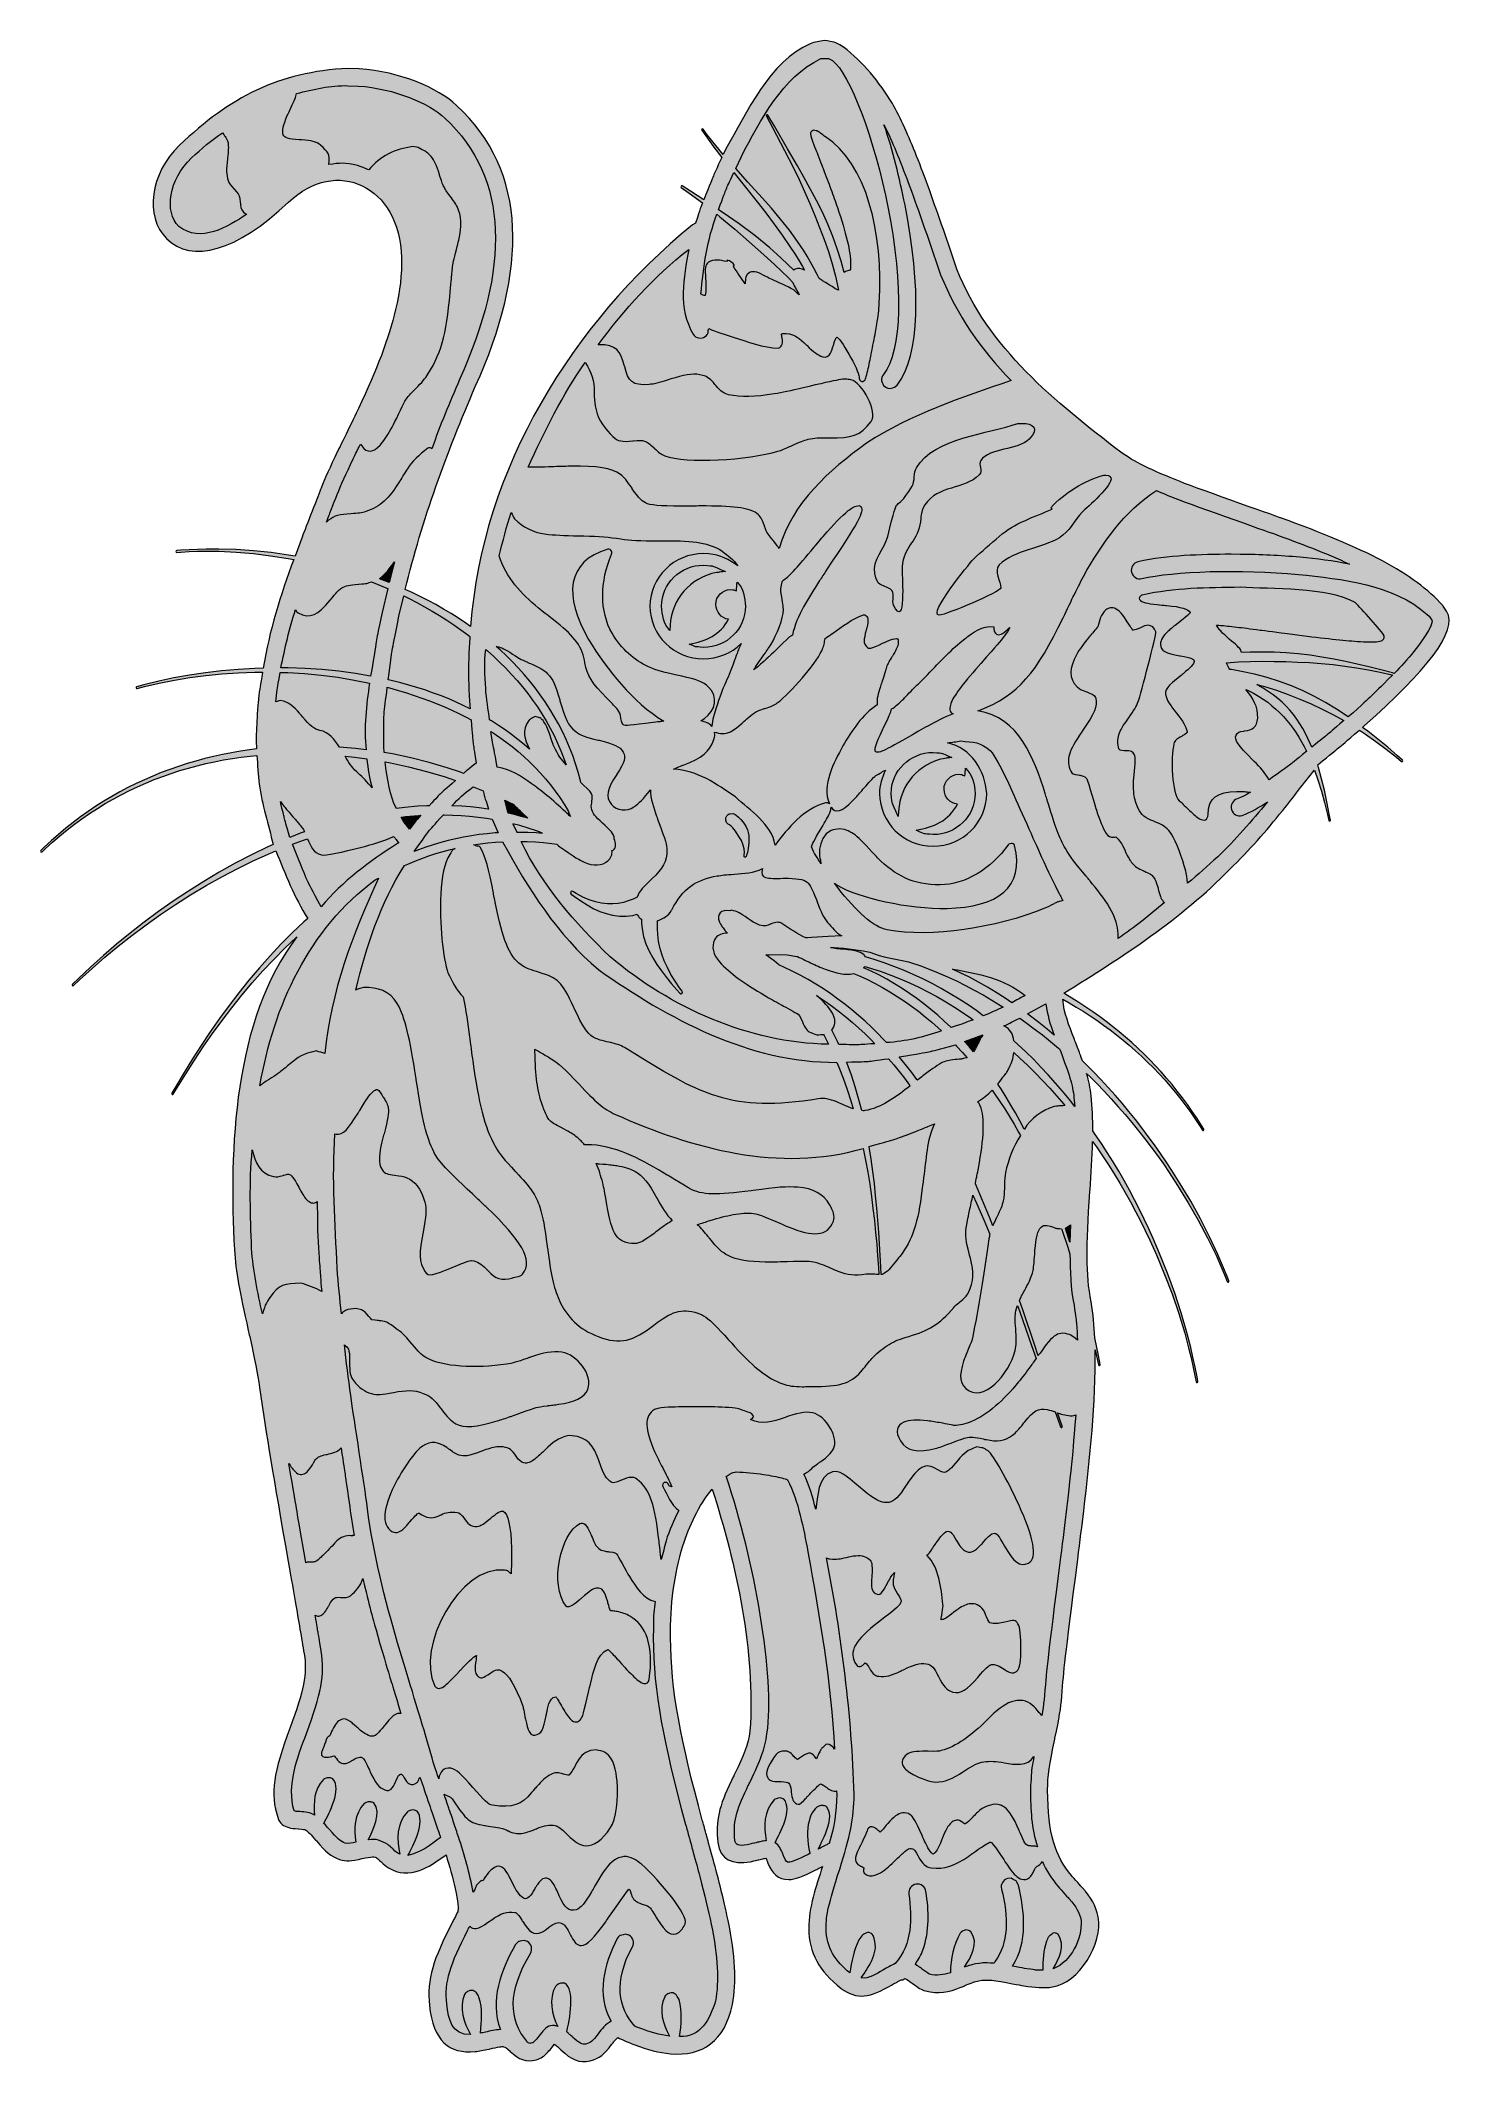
# Model space of a CAD drawing. Header units: inches. Extents: x 0.01 to 6.12, y 0.01 to 8.72.
import ezdxf

# ---------------------------------------------------------------- set-up
doc = ezdxf.new("R2010")
doc.units = ezdxf.units.IN
doc.header["$MEASUREMENT"] = 0
doc.layers.add('Layer 1', color=7, linetype='Continuous')

msp = doc.modelspace()

# ---------------------------------------------------------------- hatches: boundary and pattern name
at = {"layer": 'Layer 1', "true_color": 0xffffff}
h = msp.add_hatch(color=7, dxfattribs=at)
h.dxf.hatch_style = 2
edge = h.paths.add_edge_path()
edge.add_spline(control_points=[(3.3909, 8.7225), (3.4321, 8.7153), (3.4362, 8.7177), (3.4699, 8.6961), (3.4699, 8.6961), (3.4708, 8.6957), (3.4708, 8.6957), (3.4708, 8.6957), (3.4721, 8.6947), (3.4721, 8.6947), (3.4721, 8.6947), (3.4724, 8.6946), (3.4724, 8.6946), (3.4724, 8.6946), (3.4727, 8.6943), (3.4727, 8.6943), (3.5597, 8.629), (3.6281, 8.5424), (3.6845, 8.4502), (3.7015, 8.4203), (3.7192, 8.3852), (3.7376, 8.3449), (3.7707, 8.2722), (3.8055, 8.1845), (3.8439, 8.0786), (3.8841, 7.965), (3.9241, 7.8513), (3.9627, 7.7372), (4.0933, 7.3997), (4.3887, 7.1621), (4.6683, 6.9492), (4.7215, 6.9092), (4.8043, 6.8686), (4.9243, 6.8216), (5.0112, 6.7875), (5.3781, 6.6581), (5.356, 6.6661), (5.7194, 6.5345), (5.9314, 6.4278), (6.0558, 6.2874), (6.0558, 6.2874), (6.0573, 6.2848), (6.0573, 6.2848), (6.0573, 6.2848), (6.0725, 6.2629), (6.0725, 6.2629), (6.1238, 6.1774), (5.9831, 6.0057), (5.7191, 5.7703), (5.7191, 5.7703), (5.7105, 5.7628), (5.7105, 5.7628), (5.7105, 5.7628), (5.7323, 5.7465), (5.7323, 5.7465), (5.7323, 5.7465), (5.7758, 5.7123), (5.7758, 5.7123), (5.7758, 5.7123), (5.8187, 5.6769), (5.8187, 5.6769), (5.8187, 5.6769), (5.8612, 5.6403), (5.8612, 5.6403), (5.8612, 5.6403), (5.8824, 5.6216), (5.8824, 5.6216), (5.884, 5.6203), (5.8842, 5.6179), (5.8828, 5.6163), (5.8815, 5.6148), (5.8791, 5.6146), (5.8776, 5.6159), (5.8776, 5.6159), (5.8559, 5.6339), (5.8559, 5.6339), (5.8559, 5.6339), (5.8123, 5.6687), (5.8123, 5.6687), (5.8123, 5.6687), (5.768, 5.7019), (5.768, 5.7019), (5.768, 5.7019), (5.7231, 5.7333), (5.7231, 5.7333), (5.7231, 5.7333), (5.6965, 5.7507), (5.6965, 5.7507), (5.5772, 5.6489), (5.6369, 5.6985), (5.5174, 5.6016), (5.5174, 5.6016), (5.521, 5.59), (5.521, 5.59), (5.521, 5.59), (5.534, 5.5417), (5.534, 5.5417), (5.534, 5.5417), (5.5457, 5.492), (5.5457, 5.492), (5.5457, 5.492), (5.5564, 5.4413), (5.5564, 5.4413), (5.5564, 5.4413), (5.5666, 5.3895), (5.5666, 5.3895), (5.5666, 5.3895), (5.5716, 5.3633), (5.5716, 5.3633), (5.5721, 5.3613), (5.5708, 5.3593), (5.5688, 5.3589), (5.5667, 5.3584), (5.5648, 5.3597), (5.5643, 5.3618), (5.5643, 5.3618), (5.5585, 5.3877), (5.5585, 5.3877), (5.5585, 5.3877), (5.5462, 5.4388), (5.5462, 5.4388), (5.5462, 5.4388), (5.5328, 5.4886), (5.5328, 5.4886), (5.5328, 5.4886), (5.5182, 5.5368), (5.5182, 5.5368), (5.5182, 5.5368), (5.5036, 5.5791), (5.5036, 5.5791), (5.457, 5.5217), (5.4124, 5.4627), (5.3664, 5.4049), (5.2942, 5.315), (5.2228, 5.2347), (5.1383, 5.1514), (4.929, 4.937), (4.676, 4.7741), (4.4226, 4.6174), (4.4226, 4.6174), (4.4272, 4.6148), (4.4272, 4.6148), (4.4272, 4.6148), (4.4578, 4.5964), (4.4578, 4.5964), (4.4578, 4.5964), (4.4882, 4.5775), (4.4882, 4.5775), (4.4882, 4.5775), (4.518, 4.5579), (4.518, 4.5579), (4.518, 4.5579), (4.5475, 4.5378), (4.5475, 4.5378), (4.5475, 4.5378), (4.5766, 4.517), (4.5766, 4.517), (4.5766, 4.517), (4.6053, 4.4957), (4.6053, 4.4957), (4.6053, 4.4957), (4.6335, 4.4738), (4.6335, 4.4738), (4.6335, 4.4738), (4.6613, 4.4513), (4.6613, 4.4513), (4.6613, 4.4513), (4.6886, 4.4283), (4.6886, 4.4283), (4.6886, 4.4283), (4.7155, 4.4047), (4.7155, 4.4047), (4.7155, 4.4047), (4.7418, 4.3805), (4.7418, 4.3805), (4.7418, 4.3805), (4.7677, 4.3557), (4.7677, 4.3557), (4.7677, 4.3557), (4.7931, 4.3304), (4.7931, 4.3304), (4.7931, 4.3304), (4.8179, 4.3045), (4.8179, 4.3045), (4.8179, 4.3045), (4.8423, 4.2781), (4.8423, 4.2781), (4.8423, 4.2781), (4.8661, 4.2511), (4.8661, 4.2511), (4.8661, 4.2511), (4.8894, 4.2236), (4.8894, 4.2236), (4.8894, 4.2236), (4.9121, 4.1955), (4.9121, 4.1955), (4.9121, 4.1955), (4.9342, 4.1669), (4.9342, 4.1669), (4.9342, 4.1669), (4.9557, 4.1377), (4.9557, 4.1377), (4.9557, 4.1377), (4.9767, 4.108), (4.9767, 4.108), (4.9767, 4.108), (4.997, 4.0778), (4.997, 4.0778), (4.997, 4.0778), (5.0168, 4.047), (5.0168, 4.047), (5.0168, 4.047), (5.0264, 4.0314), (5.0264, 4.0314), (5.0275, 4.0296), (5.027, 4.0273), (5.0253, 4.0262), (5.0235, 4.0251), (5.0212, 4.0257), (5.0201, 4.0274), (5.0201, 4.0274), (5.0104, 4.0428), (5.0104, 4.0428), (5.0104, 4.0428), (4.9904, 4.0732), (4.9904, 4.0732), (4.9904, 4.0732), (4.9698, 4.103), (4.9698, 4.103), (4.9698, 4.103), (4.9485, 4.1323), (4.9485, 4.1323), (4.9485, 4.1323), (4.9267, 4.161), (4.9267, 4.161), (4.9267, 4.161), (4.9043, 4.1891), (4.9043, 4.1891), (4.9043, 4.1891), (4.8813, 4.2166), (4.8813, 4.2166), (4.8813, 4.2166), (4.8577, 4.2436), (4.8577, 4.2436), (4.8577, 4.2436), (4.8336, 4.2699), (4.8336, 4.2699), (4.8336, 4.2699), (4.8089, 4.2957), (4.8089, 4.2957), (4.8089, 4.2957), (4.7838, 4.3208), (4.7838, 4.3208), (4.7838, 4.3208), (4.7581, 4.3454), (4.7581, 4.3454), (4.7581, 4.3454), (4.7319, 4.3694), (4.7319, 4.3694), (4.7319, 4.3694), (4.7053, 4.3928), (4.7053, 4.3928), (4.7053, 4.3928), (4.6781, 4.4156), (4.6781, 4.4156), (4.6781, 4.4156), (4.6506, 4.4377), (4.6506, 4.4377), (4.6506, 4.4377), (4.6226, 4.4593), (4.6226, 4.4593), (4.6226, 4.4593), (4.5941, 4.4803), (4.5941, 4.4803), (4.5941, 4.4803), (4.5652, 4.5006), (4.5652, 4.5006), (4.5652, 4.5006), (4.5359, 4.5203), (4.5359, 4.5203), (4.5359, 4.5203), (4.5063, 4.5394), (4.5063, 4.5394), (4.5063, 4.5394), (4.4763, 4.5579), (4.4763, 4.5579), (4.4763, 4.5579), (4.4459, 4.5758), (4.4459, 4.5758), (4.4459, 4.5758), (4.4185, 4.5912), (4.4185, 4.5912), (4.423, 4.5323), (4.4466, 4.4767), (4.4671, 4.4219), (4.4696, 4.4155), (4.4714, 4.4108), (4.4761, 4.3987), (4.4952, 4.3492), (4.4862, 4.3733), (4.5031, 4.3263), (4.5031, 4.3263), (4.5193, 4.3104), (4.5193, 4.3104), (4.5193, 4.3104), (4.5514, 4.278), (4.5514, 4.278), (4.5514, 4.278), (4.5829, 4.245), (4.5829, 4.245), (4.5829, 4.245), (4.6138, 4.2115), (4.6138, 4.2115), (4.6138, 4.2115), (4.6441, 4.1775), (4.6441, 4.1775), (4.6441, 4.1775), (4.6739, 4.1429), (4.6739, 4.1429), (4.6739, 4.1429), (4.703, 4.108), (4.703, 4.108), (4.703, 4.108), (4.7316, 4.0726), (4.7316, 4.0726), (4.7316, 4.0726), (4.7594, 4.0368), (4.7594, 4.0368), (4.7594, 4.0368), (4.7867, 4.0006), (4.7867, 4.0006), (4.7867, 4.0006), (4.8133, 3.9641), (4.8133, 3.9641), (4.8133, 3.9641), (4.8393, 3.9273), (4.8393, 3.9273), (4.8393, 3.9273), (4.8645, 3.8903), (4.8645, 3.8903), (4.8645, 3.8903), (4.8891, 3.853), (4.8891, 3.853), (4.8891, 3.853), (4.9247, 3.7966), (4.9247, 3.7966), (4.9247, 3.7966), (4.9697, 3.7209), (4.9697, 3.7209), (4.9697, 3.7209), (5.0117, 3.6448), (5.0117, 3.6448), (5.0117, 3.6448), (5.0507, 3.5683), (5.0507, 3.5683), (5.0507, 3.5683), (5.0866, 3.4919), (5.0866, 3.4919), (5.0866, 3.4919), (5.1114, 3.4348), (5.1114, 3.4348), (5.1114, 3.4348), (5.127, 3.3968), (5.127, 3.3968), (5.127, 3.3968), (5.1344, 3.3778), (5.1344, 3.3778), (5.1352, 3.3759), (5.1343, 3.3737), (5.1323, 3.3729), (5.1304, 3.3722), (5.1283, 3.3731), (5.1275, 3.375), (5.1275, 3.375), (5.1199, 3.3938), (5.1199, 3.3938), (5.1199, 3.3938), (5.1041, 3.4315), (5.1041, 3.4315), (5.1041, 3.4315), (5.0788, 3.4882), (5.0788, 3.4882), (5.0788, 3.4882), (5.0422, 3.5639), (5.0422, 3.5639), (5.0422, 3.5639), (5.0023, 3.6395), (5.0023, 3.6395), (5.0023, 3.6395), (4.9594, 3.7147), (4.9594, 3.7147), (4.9594, 3.7147), (4.9134, 3.7894), (4.9134, 3.7894), (4.9134, 3.7894), (4.8771, 3.8449), (4.8771, 3.8449), (4.8771, 3.8449), (4.8519, 3.8815), (4.8519, 3.8815), (4.8519, 3.8815), (4.8261, 3.9179), (4.8261, 3.9179), (4.8261, 3.9179), (4.7996, 3.9539), (4.7996, 3.9539), (4.7996, 3.9539), (4.7725, 3.9897), (4.7725, 3.9897), (4.7725, 3.9897), (4.7447, 4.025), (4.7447, 4.025), (4.7447, 4.025), (4.7163, 4.06), (4.7163, 4.06), (4.7163, 4.06), (4.6872, 4.0945), (4.6872, 4.0945), (4.6872, 4.0945), (4.6575, 4.1285), (4.6575, 4.1285), (4.6575, 4.1285), (4.6273, 4.1621), (4.6273, 4.1621), (4.6273, 4.1621), (4.5965, 4.1952), (4.5965, 4.1952), (4.5965, 4.1952), (4.5651, 4.2277), (4.5651, 4.2277), (4.5651, 4.2277), (4.5332, 4.2596), (4.5332, 4.2596), (4.5332, 4.2596), (4.5212, 4.2712), (4.5212, 4.2712), (4.532, 4.24), (4.5369, 4.2074), (4.5409, 4.1748), (4.5461, 4.1249), (4.5481, 4.0748), (4.5474, 4.0247), (4.5474, 4.0247), (4.5586, 4.0087), (4.5586, 4.0087), (4.5586, 4.0087), (4.5848, 3.9698), (4.5848, 3.9698), (4.5848, 3.9698), (4.6104, 3.9304), (4.6104, 3.9304), (4.6104, 3.9304), (4.6352, 3.8906), (4.6352, 3.8906), (4.6352, 3.8906), (4.6594, 3.8504), (4.6594, 3.8504), (4.6594, 3.8504), (4.6829, 3.8098), (4.6829, 3.8098), (4.6829, 3.8098), (4.7057, 3.7689), (4.7057, 3.7689), (4.7057, 3.7689), (4.7277, 3.7276), (4.7277, 3.7276), (4.7277, 3.7276), (4.749, 3.6861), (4.749, 3.6861), (4.749, 3.6861), (4.7696, 3.6443), (4.7696, 3.6443), (4.7696, 3.6443), (4.7895, 3.6022), (4.7895, 3.6022), (4.7895, 3.6022), (4.8087, 3.56), (4.8087, 3.56), (4.8087, 3.56), (4.836, 3.4964), (4.836, 3.4964), (4.836, 3.4964), (4.8699, 3.4111), (4.8699, 3.4111), (4.8699, 3.4111), (4.9007, 3.3256), (4.9007, 3.3256), (4.9007, 3.3256), (4.9285, 3.2401), (4.9285, 3.2401), (4.9285, 3.2401), (4.9531, 3.1548), (4.9531, 3.1548), (4.9531, 3.1548), (4.9696, 3.091), (4.9696, 3.091), (4.9696, 3.091), (4.9795, 3.0487), (4.9795, 3.0487), (4.9795, 3.0487), (4.9886, 3.0066), (4.9886, 3.0066), (4.9886, 3.0066), (4.9969, 2.9648), (4.9969, 2.9648), (4.9969, 2.9648), (5.0008, 2.9439), (5.0008, 2.9439), (5.0012, 2.9419), (4.9998, 2.9399), (4.9978, 2.9396), (4.9958, 2.9392), (4.9938, 2.9405), (4.9934, 2.9425), (4.9934, 2.9425), (4.9894, 2.9632), (4.9894, 2.9632), (4.9894, 2.9632), (4.9808, 3.0049), (4.9808, 3.0049), (4.9808, 3.0049), (4.9712, 3.0468), (4.9712, 3.0468), (4.9712, 3.0468), (4.9609, 3.0888), (4.9609, 3.0888), (4.9609, 3.0888), (4.9439, 3.152), (4.9439, 3.152), (4.9439, 3.152), (4.9183, 3.2367), (4.9183, 3.2367), (4.9183, 3.2367), (4.8894, 3.3215), (4.8894, 3.3215), (4.8894, 3.3215), (4.8575, 3.4061), (4.8575, 3.4061), (4.8575, 3.4061), (4.8224, 3.4904), (4.8224, 3.4904), (4.8224, 3.4904), (4.794, 3.5532), (4.794, 3.5532), (4.794, 3.5532), (4.7742, 3.5948), (4.7742, 3.5948), (4.7742, 3.5948), (4.7537, 3.6362), (4.7537, 3.6362), (4.7537, 3.6362), (4.7324, 3.6773), (4.7324, 3.6773), (4.7324, 3.6773), (4.7103, 3.7181), (4.7103, 3.7181), (4.7103, 3.7181), (4.6876, 3.7586), (4.6876, 3.7586), (4.6876, 3.7586), (4.6642, 3.7987), (4.6642, 3.7987), (4.6642, 3.7987), (4.6401, 3.8385), (4.6401, 3.8385), (4.6401, 3.8385), (4.6152, 3.8778), (4.6152, 3.8778), (4.6152, 3.8778), (4.5897, 3.9167), (4.5897, 3.9167), (4.5897, 3.9167), (4.5636, 3.9551), (4.5636, 3.9551), (4.5636, 3.9551), (4.5467, 3.9789), (4.5467, 3.9789), (4.5459, 3.9094), (4.5404, 3.8399), (4.5359, 3.7705), (4.5356, 3.7668), (4.5356, 3.7668), (4.5354, 3.763), (4.5186, 3.5184), (4.5177, 3.4121), (4.5404, 3.287), (4.5502, 3.2359), (4.5539, 3.1839), (4.5562, 3.132), (4.5562, 3.132), (4.572, 3.0561), (4.572, 3.0561), (4.572, 3.0561), (4.5798, 3.017), (4.5798, 3.017), (4.5802, 3.015), (4.5789, 3.013), (4.5769, 3.0126), (4.5748, 3.0122), (4.5729, 3.0135), (4.5725, 3.0155), (4.5725, 3.0155), (4.5643, 3.0545), (4.5643, 3.0545), (4.5643, 3.0545), (4.5584, 3.0815), (4.5584, 3.0815), (4.5609, 2.8489), (4.5354, 2.6171), (4.5088, 2.3864), (4.5014, 2.3238), (4.4933, 2.2591), (4.483, 2.1777), (4.4255, 1.7259), (4.424, 1.7138), (4.4143, 1.5878), (4.4104, 1.5366), (4.403, 1.4941), (4.385, 1.4082), (4.3845, 1.4057), (4.3845, 1.4057), (4.384, 1.4033), (4.3609, 1.2929), (4.3533, 1.2442), (4.3533, 1.1846), (4.3533, 0.9964), (4.3869, 0.8981), (4.4561, 0.8159), (4.4663, 0.8037), (4.5025, 0.764), (4.5024, 0.7642), (4.5407, 0.7209), (4.5611, 0.6863), (4.5709, 0.6373), (4.5936, 0.5237), (4.4871, 0.3517), (4.3737, 0.3355), (4.3368, 0.3303), (4.2988, 0.3325), (4.2508, 0.3405), (4.2371, 0.3429), (4.2253, 0.3451), (4.2025, 0.3497), (4.123, 0.3655), (4.0914, 0.369), (4.057, 0.3621), (4.0391, 0.3585), (4.0243, 0.3533), (3.9972, 0.3416), (3.9903, 0.3386), (3.9867, 0.3371), (3.9831, 0.3356), (3.9252, 0.311), (3.8845, 0.3044), (3.8267, 0.3188), (3.8079, 0.3235), (3.7981, 0.33), (3.769, 0.3525), (3.7587, 0.3613), (3.7498, 0.3659), (3.7381, 0.3725), (3.7281, 0.3652), (3.7335, 0.3669), (3.7222, 0.3664), (3.6946, 0.3518), (3.7083, 0.3593), (3.6812, 0.3437), (3.5879, 0.2897), (3.5324, 0.2783), (3.4641, 0.3295), (3.3679, 0.4017), (3.3248, 0.4854), (3.3242, 0.5869), (3.3234, 0.6794), (3.3554, 0.7678), (3.3829, 0.8549), (3.3829, 0.8549), (3.3721, 0.8493), (3.3721, 0.8493), (3.3658, 0.8461), (3.36, 0.8431), (3.3543, 0.8402), (3.2991, 0.8126), (3.2638, 0.7986), (3.238, 0.7986), (3.1906, 0.7986), (3.1663, 0.8239), (3.1478, 0.8692), (3.1466, 0.8722), (3.1423, 0.8831), (3.1428, 0.8817), (3.1398, 0.8892), (3.141, 0.8862), (3.1392, 0.8906), (3.1313, 0.8891), (3.1358, 0.89), (3.1255, 0.8877), (3.1216, 0.8867), (3.1066, 0.883), (3.1054, 0.8827), (3.0919, 0.8794), (3.0817, 0.8772), (3.0713, 0.8754), (2.9959, 0.8621), (2.9415, 0.8829), (2.932, 0.9585), (2.9207, 1.0486), (2.9391, 1.1178), (2.9894, 1.2221), (2.9918, 1.227), (2.9943, 1.2322), (2.9974, 1.2385), (2.999, 1.2418), (3.0014, 1.2467), (3.0053, 1.2548), (3.0454, 1.3367), (3.0621, 1.3805), (3.0702, 1.4373), (3.0957, 1.779), (3.0117, 2.1574), (2.9081, 2.4805), (2.8481, 2.4084), (2.8111, 2.3237), (2.7809, 2.2361), (2.7439, 2.1127), (2.7271, 1.9818), (2.7282, 1.8413), (2.73, 1.6139), (2.7715, 1.3991), (2.8654, 1.0547), (2.8701, 1.0376), (2.8748, 1.0203), (2.8811, 0.9975), (2.8808, 0.9986), (2.8932, 0.9536), (2.8966, 0.941), (2.9091, 0.8955), (2.9181, 0.8626), (2.9265, 0.8307), (2.9483, 0.7486), (2.9642, 0.6826), (2.9765, 0.6217), (3.0067, 0.4725), (3.014, 0.357), (2.9947, 0.2603), (2.963, 0.102), (2.8649, 0.0363), (2.7286, 0.0478), (2.6795, 0.0519), (2.6286, 0.0655), (2.5741, 0.0864), (2.5528, 0.0946), (2.5405, 0.0999), (2.5087, 0.1139), (2.5087, 0.1139), (2.501, 0.1173), (2.501, 0.1173), (2.4829, 0.0991), (2.4911, 0.1086), (2.4761, 0.0892), (2.4754, 0.0882), (2.4754, 0.0882), (2.4746, 0.0872), (2.4441, 0.0465), (2.423, 0.0278), (2.3821, 0.0176), (2.3346, 0.0057), (2.301, 0.023), (2.256, 0.0646), (2.247, 0.0729), (2.2383, 0.0813), (2.2287, 0.0889), (2.2174, 0.0747), (2.2222, 0.0807), (2.2144, 0.0711), (2.201, 0.0549), (2.1897, 0.0433), (2.1773, 0.0346), (2.1688, 0.0286), (2.1601, 0.0243), (2.1507, 0.0219), (2.1038, 0.0102), (2.0766, 0.0228), (2.038, 0.0581), (2.0377, 0.0584), (2.0377, 0.0584), (2.0373, 0.0588), (2.0219, 0.0729), (2.0158, 0.0769), (2.0089, 0.0781), (2.0007, 0.0794), (1.9898, 0.0776), (1.9467, 0.068), (1.9213, 0.0623), (1.9045, 0.0592), (1.8865, 0.0573), (1.7755, 0.0458), (1.705, 0.1036), (1.6898, 0.2552), (1.6782, 0.3715), (1.7053, 0.4525), (1.7891, 0.616), (1.7932, 0.6239), (1.7951, 0.6276), (1.7973, 0.6318), (1.8028, 0.6428), (1.8073, 0.6514), (1.8114, 0.6598), (1.8154, 0.6677), (1.8126, 0.7053), (1.8005, 0.7599), (1.7894, 0.8086), (1.7761, 0.8566), (1.7611, 0.9043), (1.6841, 0.8505), (1.6049, 0.794), (1.513, 0.8491), (1.5022, 0.8556), (1.4935, 0.865), (1.4837, 0.873), (1.482, 0.8746), (1.482, 0.8746), (1.4803, 0.8762), (1.4725, 0.8836), (1.4682, 0.8874), (1.4636, 0.8912), (1.4545, 0.8984), (1.4407, 0.8981), (1.4002, 0.8888), (1.4001, 0.8888), (1.4001, 0.8888), (1.4, 0.8887), (1.3524, 0.8778), (1.3309, 0.8755), (1.3027, 0.8849), (1.2654, 0.8973), (1.2431, 0.9174), (1.2024, 0.9649), (1.2008, 0.9667), (1.2008, 0.9667), (1.1993, 0.9684), (1.1782, 0.9931), (1.1674, 1.0041), (1.155, 1.013), (1.1541, 1.0137), (1.1453, 1.0153), (1.126, 1.0167), (1.1252, 1.0168), (1.1252, 1.0168), (1.1244, 1.0168), (1.1036, 1.0184), (1.0945, 1.0194), (1.0833, 1.0224), (1.0617, 1.0282), (1.045, 1.0397), (1.0379, 1.0611), (1.0006, 1.173), (1.0174, 1.2578), (1.0895, 1.4541), (1.1475, 1.6119), (1.1642, 1.6844), (1.1498, 1.7709), (1.1382, 1.8399), (1.1259, 1.912), (1.1111, 1.997), (1.1029, 2.0443), (1.097, 2.0777), (1.081, 2.169), (1.0161, 2.5381), (0.9876, 2.7086), (0.9576, 2.919), (0.9489, 2.9799), (0.9373, 3.0383), (0.9165, 3.1313), (0.9144, 3.1404), (0.9129, 3.147), (0.909, 3.1644), (0.8706, 3.3352), (0.8561, 3.4131), (0.849, 3.5124), (0.8264, 3.9432), (0.844, 4.5028), (1.1189, 4.8603), (1.1189, 4.8603), (1.1165, 4.8583), (1.1165, 4.8583), (1.1165, 4.8583), (1.0671, 4.8116), (1.0671, 4.8116), (1.0671, 4.8116), (1.0189, 4.7633), (1.0189, 4.7633), (1.0189, 4.7633), (0.9719, 4.7133), (0.9719, 4.7133), (0.9719, 4.7133), (0.9261, 4.6618), (0.9261, 4.6618), (0.9261, 4.6618), (0.8815, 4.6089), (0.8815, 4.6089), (0.8815, 4.6089), (0.8381, 4.5548), (0.8381, 4.5548), (0.8381, 4.5548), (0.7959, 4.4996), (0.7959, 4.4996), (0.7959, 4.4996), (0.7549, 4.4435), (0.7549, 4.4435), (0.7549, 4.4435), (0.7152, 4.3865), (0.7152, 4.3865), (0.7152, 4.3865), (0.6767, 4.3288), (0.6767, 4.3288), (0.6767, 4.3288), (0.6395, 4.2706), (0.6395, 4.2706), (0.6395, 4.2706), (0.6036, 4.212), (0.6036, 4.212), (0.6036, 4.212), (0.586, 4.1826), (0.586, 4.1826), (0.585, 4.1808), (0.5827, 4.1802), (0.5809, 4.1812), (0.5792, 4.1823), (0.5786, 4.1846), (0.5796, 4.1863), (0.5796, 4.1863), (0.5968, 4.216), (0.5968, 4.216), (0.5968, 4.216), (0.6321, 4.2753), (0.6321, 4.2753), (0.6321, 4.2753), (0.6685, 4.3342), (0.6685, 4.3342), (0.6685, 4.3342), (0.7061, 4.3927), (0.7061, 4.3927), (0.7061, 4.3927), (0.7449, 4.4506), (0.7449, 4.4506), (0.7449, 4.4506), (0.7849, 4.5079), (0.7849, 4.5079), (0.7849, 4.5079), (0.826, 4.5643), (0.826, 4.5643), (0.826, 4.5643), (0.8683, 4.6197), (0.8683, 4.6197), (0.8683, 4.6197), (0.9118, 4.6741), (0.9118, 4.6741), (0.9118, 4.6741), (0.9566, 4.7273), (0.9566, 4.7273), (0.9566, 4.7273), (1.0026, 4.779), (1.0026, 4.779), (1.0026, 4.779), (1.0499, 4.8293), (1.0499, 4.8293), (1.0499, 4.8293), (1.0985, 4.878), (1.0985, 4.878), (1.0985, 4.878), (1.1483, 4.9249), (1.1483, 4.9249), (1.1483, 4.9249), (1.1654, 4.9399), (1.1654, 4.9399), (1.106, 5.0304), (1.0693, 5.1316), (1.0275, 5.2307), (1.0275, 5.2307), (1.0041, 5.2211), (1.0041, 5.2211), (1.0041, 5.2211), (0.9334, 5.1893), (0.9334, 5.1893), (0.9334, 5.1893), (0.8636, 5.1553), (0.8636, 5.1553), (0.8636, 5.1553), (0.7948, 5.1192), (0.7948, 5.1192), (0.7948, 5.1192), (0.727, 5.0811), (0.727, 5.0811), (0.727, 5.0811), (0.6603, 5.0412), (0.6603, 5.0412), (0.6603, 5.0412), (0.595, 4.9996), (0.595, 4.9996), (0.595, 4.9996), (0.531, 4.9565), (0.531, 4.9565), (0.531, 4.9565), (0.4685, 4.912), (0.4685, 4.912), (0.4685, 4.912), (0.4076, 4.8664), (0.4076, 4.8664), (0.4076, 4.8664), (0.3484, 4.8196), (0.3484, 4.8196), (0.3484, 4.8196), (0.2911, 4.7721), (0.2911, 4.7721), (0.2911, 4.7721), (0.2356, 4.7238), (0.2356, 4.7238), (0.2356, 4.7238), (0.1821, 4.6749), (0.1821, 4.6749), (0.1821, 4.6749), (0.1561, 4.6504), (0.1561, 4.6504), (0.1546, 4.649), (0.1523, 4.649), (0.1508, 4.6505), (0.1494, 4.652), (0.1495, 4.6543), (0.151, 4.6558), (0.151, 4.6558), (0.1768, 4.6807), (0.1768, 4.6807), (0.1768, 4.6807), (0.2298, 4.7303), (0.2298, 4.7303), (0.2298, 4.7303), (0.2848, 4.7795), (0.2848, 4.7795), (0.2848, 4.7795), (0.3417, 4.8281), (0.3417, 4.8281), (0.3417, 4.8281), (0.4003, 4.8759), (0.4003, 4.8759), (0.4003, 4.8759), (0.4606, 4.9229), (0.4606, 4.9229), (0.4606, 4.9229), (0.5225, 4.9688), (0.5225, 4.9688), (0.5225, 4.9688), (0.5859, 5.0135), (0.5859, 5.0135), (0.5859, 5.0135), (0.6507, 5.0568), (0.6507, 5.0568), (0.6507, 5.0568), (0.7168, 5.0987), (0.7168, 5.0987), (0.7168, 5.0987), (0.7842, 5.1388), (0.7842, 5.1388), (0.7842, 5.1388), (0.8527, 5.177), (0.8527, 5.177), (0.8527, 5.177), (0.9223, 5.2133), (0.9223, 5.2133), (0.9223, 5.2133), (0.9929, 5.2474), (0.9929, 5.2474), (0.9929, 5.2474), (1.016, 5.2576), (1.016, 5.2576), (0.996, 5.3445), (0.9679, 5.4296), (0.9558, 5.5183), (0.9506, 5.5563), (0.9487, 5.6029), (0.9465, 5.6423), (0.9465, 5.6423), (0.9175, 5.6393), (0.9175, 5.6393), (0.9175, 5.6393), (0.8789, 5.6345), (0.8789, 5.6345), (0.8789, 5.6345), (0.8404, 5.6289), (0.8404, 5.6289), (0.8404, 5.6289), (0.8021, 5.6224), (0.8021, 5.6224), (0.8021, 5.6224), (0.764, 5.615), (0.764, 5.615), (0.764, 5.615), (0.7261, 5.6066), (0.7261, 5.6066), (0.7261, 5.6066), (0.6884, 5.5974), (0.6884, 5.5974), (0.6884, 5.5974), (0.651, 5.5873), (0.651, 5.5873), (0.651, 5.5873), (0.6137, 5.5763), (0.6137, 5.5763), (0.6137, 5.5763), (0.5768, 5.5643), (0.5768, 5.5643), (0.5768, 5.5643), (0.5401, 5.5514), (0.5401, 5.5514), (0.5401, 5.5514), (0.5037, 5.5375), (0.5037, 5.5375), (0.5037, 5.5375), (0.4676, 5.5227), (0.4676, 5.5227), (0.4676, 5.5227), (0.4319, 5.507), (0.4319, 5.507), (0.4319, 5.507), (0.3965, 5.4903), (0.3965, 5.4903), (0.3965, 5.4903), (0.3615, 5.4726), (0.3615, 5.4726), (0.3615, 5.4726), (0.3268, 5.4539), (0.3268, 5.4539), (0.3268, 5.4539), (0.2926, 5.4343), (0.2926, 5.4343), (0.2926, 5.4343), (0.2588, 5.4136), (0.2588, 5.4136), (0.2588, 5.4136), (0.2254, 5.3919), (0.2254, 5.3919), (0.2254, 5.3919), (0.1924, 5.3693), (0.1924, 5.3693), (0.1924, 5.3693), (0.16, 5.3456), (0.16, 5.3456), (0.16, 5.3456), (0.128, 5.3209), (0.128, 5.3209), (0.128, 5.3209), (0.0965, 5.2952), (0.0965, 5.2952), (0.0965, 5.2952), (0.0656, 5.2684), (0.0656, 5.2684), (0.0656, 5.2684), (0.0352, 5.2406), (0.0352, 5.2406), (0.0352, 5.2406), (0.0202, 5.2264), (0.0202, 5.2264), (0.0187, 5.2249), (0.0164, 5.225), (0.0149, 5.2264), (0.0135, 5.2279), (0.0136, 5.2303), (0.015, 5.2317), (0.015, 5.2317), (0.03, 5.2463), (0.03, 5.2463), (0.03, 5.2463), (0.0602, 5.2745), (0.0602, 5.2745), (0.0602, 5.2745), (0.0911, 5.3018), (0.0911, 5.3018), (0.0911, 5.3018), (0.1224, 5.3281), (0.1224, 5.3281), (0.1224, 5.3281), (0.1543, 5.3533), (0.1543, 5.3533), (0.1543, 5.3533), (0.1867, 5.3776), (0.1867, 5.3776), (0.1867, 5.3776), (0.2195, 5.4009), (0.2195, 5.4009), (0.2195, 5.4009), (0.2528, 5.4232), (0.2528, 5.4232), (0.2528, 5.4232), (0.2865, 5.4446), (0.2865, 5.4446), (0.2865, 5.4446), (0.3207, 5.465), (0.3207, 5.465), (0.3207, 5.465), (0.3553, 5.4844), (0.3553, 5.4844), (0.3553, 5.4844), (0.3904, 5.503), (0.3904, 5.503), (0.3904, 5.503), (0.4258, 5.5205), (0.4258, 5.5205), (0.4258, 5.5205), (0.4615, 5.5372), (0.4615, 5.5372), (0.4615, 5.5372), (0.4977, 5.5529), (0.4977, 5.5529), (0.4977, 5.5529), (0.5342, 5.5677), (0.5342, 5.5677), (0.5342, 5.5677), (0.571, 5.5815), (0.571, 5.5815), (0.571, 5.5815), (0.6081, 5.5945), (0.6081, 5.5945), (0.6081, 5.5945), (0.6455, 5.6065), (0.6455, 5.6065), (0.6455, 5.6065), (0.6832, 5.6177), (0.6832, 5.6177), (0.6832, 5.6177), (0.7212, 5.628), (0.7212, 5.628), (0.7212, 5.628), (0.7594, 5.6373), (0.7594, 5.6373), (0.7594, 5.6373), (0.7978, 5.6458), (0.7978, 5.6458), (0.7978, 5.6458), (0.8365, 5.6534), (0.8365, 5.6534), (0.8365, 5.6534), (0.8754, 5.6601), (0.8754, 5.6601), (0.8754, 5.6601), (0.9144, 5.666), (0.9144, 5.666), (0.9144, 5.666), (0.9451, 5.6699), (0.9451, 5.6699), (0.9451, 5.6699), (0.9436, 5.7047), (0.9436, 5.7047), (0.942, 5.7432), (0.9461, 5.7816), (0.9473, 5.8201), (0.9583, 5.9396), (0.9506, 5.8795), (0.9707, 6.0005), (0.9707, 6.0005), (0.9366, 6.0004), (0.9366, 6.0004), (0.9366, 6.0004), (0.8656, 5.9978), (0.8656, 5.9978), (0.8656, 5.9978), (0.7953, 5.9931), (0.7953, 5.9931), (0.7953, 5.9931), (0.7259, 5.9862), (0.7259, 5.9862), (0.7259, 5.9862), (0.6575, 5.9773), (0.6575, 5.9773), (0.6575, 5.9773), (0.5905, 5.9662), (0.5905, 5.9662), (0.5905, 5.9662), (0.525, 5.9532), (0.525, 5.9532), (0.525, 5.9532), (0.4611, 5.9383), (0.4611, 5.9383), (0.4611, 5.9383), (0.43, 5.9302), (0.43, 5.9302), (0.428, 5.9296), (0.4259, 5.9308), (0.4254, 5.9328), (0.4249, 5.9348), (0.4261, 5.9368), (0.428, 5.9374), (0.428, 5.9374), (0.4593, 5.9459), (0.4593, 5.9459), (0.4593, 5.9459), (0.5232, 5.9617), (0.5232, 5.9617), (0.5232, 5.9617), (0.5889, 5.9757), (0.5889, 5.9757), (0.5889, 5.9757), (0.656, 5.9879), (0.656, 5.9879), (0.656, 5.9879), (0.7246, 5.9981), (0.7246, 5.9981), (0.7246, 5.9981), (0.7942, 6.0064), (0.7942, 6.0064), (0.7942, 6.0064), (0.8649, 6.0127), (0.8649, 6.0127), (0.8649, 6.0127), (0.9363, 6.017), (0.9363, 6.017), (0.9363, 6.017), (0.9736, 6.018), (0.9736, 6.018), (0.9988, 6.1784), (1.0486, 6.3336), (1.1048, 6.4854), (1.1048, 6.4854), (1.0802, 6.4904), (1.0802, 6.4904), (1.0802, 6.4904), (1.0054, 6.5025), (1.0054, 6.5025), (1.0054, 6.5025), (0.9308, 6.5118), (0.9308, 6.5118), (0.9308, 6.5118), (0.8563, 6.518), (0.8563, 6.518), (0.8563, 6.518), (0.7823, 6.5213), (0.7823, 6.5213), (0.7823, 6.5213), (0.7273, 6.5219), (0.7273, 6.5219), (0.7273, 6.5219), (0.6909, 6.5214), (0.6909, 6.5214), (0.6909, 6.5214), (0.6547, 6.5201), (0.6547, 6.5201), (0.6547, 6.5201), (0.6188, 6.518), (0.6188, 6.518), (0.6188, 6.518), (0.601, 6.5167), (0.601, 6.5167), (0.5989, 6.5166), (0.5972, 6.5181), (0.597, 6.5202), (0.5968, 6.5222), (0.5984, 6.524), (0.6004, 6.5242), (0.6004, 6.5242), (0.6183, 6.5257), (0.6183, 6.5257), (0.6183, 6.5257), (0.6544, 6.5281), (0.6544, 6.5281), (0.6544, 6.5281), (0.6908, 6.5298), (0.6908, 6.5298), (0.6908, 6.5298), (0.7274, 6.5309), (0.7274, 6.5309), (0.7274, 6.5309), (0.7827, 6.5311), (0.7827, 6.5311), (0.7827, 6.5311), (0.8571, 6.5288), (0.8571, 6.5288), (0.8571, 6.5288), (0.9321, 6.5238), (0.9321, 6.5238), (0.9321, 6.5238), (1.0075, 6.5159), (1.0075, 6.5159), (1.0075, 6.5159), (1.0829, 6.5052), (1.0829, 6.5052), (1.0829, 6.5052), (1.1103, 6.5003), (1.1103, 6.5003), (1.1103, 6.5003), (1.1408, 6.5827), (1.1408, 6.5827), (1.157, 6.6251), (1.2128, 6.7673), (1.2229, 6.7934), (1.2392, 6.8357), (1.2607, 6.8833), (1.2939, 6.9522), (1.292, 6.9481), (1.3628, 7.0933), (1.3836, 7.1373), (1.4631, 7.3053), (1.514, 7.4361), (1.5437, 7.563), (1.5623, 7.6426), (1.5712, 7.7168), (1.5695, 7.7861), (1.562, 8.0963), (1.2883, 8.2224), (1.0827, 8.0259), (0.8593, 7.8125), (0.6636, 7.7614), (0.5567, 7.8688), (0.4613, 7.9647), (0.4861, 8.1492), (0.6127, 8.2707), (0.831, 8.4782), (1.038, 8.587), (1.3396, 8.6021), (1.3396, 8.6021), (1.3874, 8.6003), (1.3874, 8.6003), (1.564, 8.5886), (1.7259, 8.5172), (1.8065, 8.4427), (2.1163, 8.1568), (2.1138, 7.733), (1.8871, 7.2309), (1.7654, 6.9482), (1.6572, 6.657), (1.5856, 6.357), (1.5856, 6.357), (1.6151, 6.3436), (1.6151, 6.3436), (1.6151, 6.3436), (1.6496, 6.327), (1.6496, 6.327), (1.6496, 6.327), (1.6837, 6.3097), (1.6837, 6.3097), (1.6837, 6.3097), (1.7173, 6.2916), (1.7173, 6.2916), (1.7173, 6.2916), (1.7504, 6.2728), (1.7504, 6.2728), (1.7504, 6.2728), (1.783, 6.2533), (1.783, 6.2533), (1.783, 6.2533), (1.815, 6.2331), (1.815, 6.2331), (1.815, 6.2331), (1.8465, 6.2121), (1.8465, 6.2121), (1.8465, 6.2121), (1.8669, 6.1977), (1.8669, 6.1977), (1.9168, 6.8783), (2.3039, 7.5025), (2.8227, 7.9285), (2.8227, 7.9285), (2.8361, 7.9347), (2.8361, 7.9347), (2.8361, 7.9347), (2.8367, 7.9347), (2.8367, 7.9347), (2.8616, 8.0127), (2.8504, 7.9839), (2.8661, 8.0226), (2.8661, 8.0226), (2.809, 8.0651), (2.809, 8.0651), (2.809, 8.0651), (2.7748, 8.0893), (2.7748, 8.0893), (2.7731, 8.0904), (2.7727, 8.0927), (2.7738, 8.0944), (2.7738, 8.0944), (2.7762, 8.096), (2.7762, 8.096), (2.7762, 8.096), (2.779, 8.0954), (2.779, 8.0954), (2.779, 8.0954), (2.8143, 8.0728), (2.8143, 8.0728), (2.8143, 8.0728), (2.8714, 8.0356), (2.8714, 8.0356), (2.927, 8.1729), (2.9003, 8.1122), (2.9496, 8.2187), (2.9496, 8.2187), (2.9155, 8.2631), (2.9155, 8.2631), (2.9155, 8.2631), (2.8801, 8.311), (2.8801, 8.311), (2.8801, 8.311), (2.863, 8.3353), (2.863, 8.3353), (2.8618, 8.3369), (2.8622, 8.3393), (2.8638, 8.3405), (2.8638, 8.3405), (2.8666, 8.3412), (2.8666, 8.3412), (2.8666, 8.3412), (2.869, 8.3397), (2.869, 8.3397), (2.869, 8.3397), (2.8867, 8.3161), (2.8867, 8.3161), (2.8867, 8.3161), (2.9235, 8.2696), (2.9235, 8.2696), (2.9235, 8.2696), (2.9556, 8.2314), (2.9556, 8.2314), (2.9556, 8.2314), (2.9672, 8.2559), (2.9672, 8.2559), (3.0545, 8.4076), (3.1574, 8.6347), (3.3305, 8.7081), (3.3495, 8.7162), (3.3707, 8.7177), (3.3909, 8.7225)], knot_values=[0, 0, 0, 0, 1, 1, 1, 2, 2, 2, 3, 3, 3, 4, 4, 4, 5, 5, 5, 6, 6, 6, 7, 7, 7, 8, 8, 8, 9, 9, 9, 10, 10, 10, 11, 11, 11, 12, 12, 12, 13, 13, 13, 14, 14, 14, 15, 15, 15, 16, 16, 16, 17, 17, 17, 18, 18, 18, 19, 19, 19, 20, 20, 20, 21, 21, 21, 22, 22, 22, 23, 23, 23, 24, 24, 24, 25, 25, 25, 26, 26, 26, 27, 27, 27, 28, 28, 28, 29, 29, 29, 30, 30, 30, 31, 31, 31, 32, 32, 32, 33, 33, 33, 34, 34, 34, 35, 35, 35, 36, 36, 36, 37, 37, 37, 38, 38, 38, 39, 39, 39, 40, 40, 40, 41, 41, 41, 42, 42, 42, 43, 43, 43, 44, 44, 44, 45, 45, 45, 46, 46, 46, 47, 47, 47, 48, 48, 48, 49, 49, 49, 50, 50, 50, 51, 51, 51, 52, 52, 52, 53, 53, 53, 54, 54, 54, 55, 55, 55, 56, 56, 56, 57, 57, 57, 58, 58, 58, 59, 59, 59, 60, 60, 60, 61, 61, 61, 62, 62, 62, 63, 63, 63, 64, 64, 64, 65, 65, 65, 66, 66, 66, 67, 67, 67, 68, 68, 68, 69, 69, 69, 70, 70, 70, 71, 71, 71, 72, 72, 72, 73, 73, 73, 74, 74, 74, 75, 75, 75, 76, 76, 76, 77, 77, 77, 78, 78, 78, 79, 79, 79, 80, 80, 80, 81, 81, 81, 82, 82, 82, 83, 83, 83, 84, 84, 84, 85, 85, 85, 86, 86, 86, 87, 87, 87, 88, 88, 88, 89, 89, 89, 90, 90, 90, 91, 91, 91, 92, 92, 92, 93, 93, 93, 94, 94, 94, 95, 95, 95, 96, 96, 96, 97, 97, 97, 98, 98, 98, 99, 99, 99, 100, 100, 100, 101, 101, 101, 102, 102, 102, 103, 103, 103, 104, 104, 104, 105, 105, 105, 106, 106, 106, 107, 107, 107, 108, 108, 108, 109, 109, 109, 110, 110, 110, 111, 111, 111, 112, 112, 112, 113, 113, 113, 114, 114, 114, 115, 115, 115, 116, 116, 116, 117, 117, 117, 118, 118, 118, 119, 119, 119, 120, 120, 120, 121, 121, 121, 122, 122, 122, 123, 123, 123, 124, 124, 124, 125, 125, 125, 126, 126, 126, 127, 127, 127, 128, 128, 128, 129, 129, 129, 130, 130, 130, 131, 131, 131, 132, 132, 132, 133, 133, 133, 134, 134, 134, 135, 135, 135, 136, 136, 136, 137, 137, 137, 138, 138, 138, 139, 139, 139, 140, 140, 140, 141, 141, 141, 142, 142, 142, 143, 143, 143, 144, 144, 144, 145, 145, 145, 146, 146, 146, 147, 147, 147, 148, 148, 148, 149, 149, 149, 150, 150, 150, 151, 151, 151, 152, 152, 152, 153, 153, 153, 154, 154, 154, 155, 155, 155, 156, 156, 156, 157, 157, 157, 158, 158, 158, 159, 159, 159, 160, 160, 160, 161, 161, 161, 162, 162, 162, 163, 163, 163, 164, 164, 164, 165, 165, 165, 166, 166, 166, 167, 167, 167, 168, 168, 168, 169, 169, 169, 170, 170, 170, 171, 171, 171, 172, 172, 172, 173, 173, 173, 174, 174, 174, 175, 175, 175, 176, 176, 176, 177, 177, 177, 178, 178, 178, 179, 179, 179, 180, 180, 180, 181, 181, 181, 182, 182, 182, 183, 183, 183, 184, 184, 184, 185, 185, 185, 186, 186, 186, 187, 187, 187, 188, 188, 188, 189, 189, 189, 190, 190, 190, 191, 191, 191, 192, 192, 192, 193, 193, 193, 194, 194, 194, 195, 195, 195, 196, 196, 196, 197, 197, 197, 198, 198, 198, 199, 199, 199, 200, 200, 200, 201, 201, 201, 202, 202, 202, 203, 203, 203, 204, 204, 204, 205, 205, 205, 206, 206, 206, 207, 207, 207, 208, 208, 208, 209, 209, 209, 210, 210, 210, 211, 211, 211, 212, 212, 212, 213, 213, 213, 214, 214, 214, 215, 215, 215, 216, 216, 216, 217, 217, 217, 218, 218, 218, 219, 219, 219, 220, 220, 220, 221, 221, 221, 222, 222, 222, 223, 223, 223, 224, 224, 224, 225, 225, 225, 226, 226, 226, 227, 227, 227, 228, 228, 228, 229, 229, 229, 230, 230, 230, 231, 231, 231, 232, 232, 232, 233, 233, 233, 234, 234, 234, 235, 235, 235, 236, 236, 236, 237, 237, 237, 238, 238, 238, 239, 239, 239, 240, 240, 240, 241, 241, 241, 242, 242, 242, 243, 243, 243, 244, 244, 244, 245, 245, 245, 246, 246, 246, 247, 247, 247, 248, 248, 248, 249, 249, 249, 250, 250, 250, 251, 251, 251, 252, 252, 252, 253, 253, 253, 254, 254, 254, 255, 255, 255, 256, 256, 256, 257, 257, 257, 258, 258, 258, 259, 259, 259, 260, 260, 260, 261, 261, 261, 262, 262, 262, 263, 263, 263, 264, 264, 264, 265, 265, 265, 266, 266, 266, 267, 267, 267, 268, 268, 268, 269, 269, 269, 270, 270, 270, 271, 271, 271, 272, 272, 272, 273, 273, 273, 274, 274, 274, 275, 275, 275, 276, 276, 276, 277, 277, 277, 278, 278, 278, 279, 279, 279, 280, 280, 280, 281, 281, 281, 282, 282, 282, 283, 283, 283, 284, 284, 284, 285, 285, 285, 286, 286, 286, 287, 287, 287, 288, 288, 288, 289, 289, 289, 290, 290, 290, 291, 291, 291, 292, 292, 292, 293, 293, 293, 294, 294, 294, 295, 295, 295, 296, 296, 296, 297, 297, 297, 298, 298, 298, 299, 299, 299, 300, 300, 300, 301, 301, 301, 302, 302, 302, 303, 303, 303, 304, 304, 304, 305, 305, 305, 306, 306, 306, 307, 307, 307, 308, 308, 308, 309, 309, 309, 310, 310, 310, 311, 311, 311, 312, 312, 312, 313, 313, 313, 314, 314, 314, 315, 315, 315, 316, 316, 316, 317, 317, 317, 318, 318, 318, 319, 319, 319, 320, 320, 320, 321, 321, 321, 322, 322, 322, 323, 323, 323, 324, 324, 324, 325, 325, 325, 326, 326, 326, 327, 327, 327, 328, 328, 328, 329, 329, 329, 330, 330, 330, 331, 331, 331, 332, 332, 332, 333, 333, 333, 334, 334, 334, 335, 335, 335, 336, 336, 336, 337, 337, 337, 338, 338, 338, 339, 339, 339, 340, 340, 340, 341, 341, 341, 342, 342, 342, 343, 343, 343, 344, 344, 344, 345, 345, 345, 346, 346, 346, 347, 347, 347, 348, 348, 348, 349, 349, 349, 350, 350, 350, 351, 351, 351, 352, 352, 352, 353, 353, 353, 354, 354, 354, 355, 355, 355, 356, 356, 356, 357, 357, 357, 358, 358, 358, 359, 359, 359, 360, 360, 360, 361, 361, 361, 362, 362, 362, 363, 363, 363, 364, 364, 364, 365, 365, 365, 366, 366, 366, 367, 367, 367, 368, 368, 368, 369, 369, 369, 370, 370, 370, 371, 371, 371, 372, 372, 372, 373, 373, 373, 374, 374, 374, 375, 375, 375, 376, 376, 376, 377, 377, 377, 378, 378, 378, 379, 379, 379, 380, 380, 380, 381, 381, 381, 382, 382, 382, 383, 383, 383, 384, 384, 384, 385, 385, 385, 386, 386, 386, 387, 387, 387, 388, 388, 388, 389, 389, 389, 390, 390, 390, 391, 391, 391, 392, 392, 392, 393, 393, 393, 394, 394, 394, 395, 395, 395, 396, 396, 396, 397, 397, 397, 398, 398, 398, 399, 399, 399, 400, 400, 400, 401, 401, 401, 402, 402, 402, 403, 403, 403, 404, 404, 404, 405, 405, 405, 406, 406, 406, 407, 407, 407, 408, 408, 408, 409, 409, 409, 410, 410, 410, 411, 411, 411, 412, 412, 412, 413, 413, 413, 414, 414, 414, 415, 415, 415, 416, 416, 416, 417, 417, 417, 418, 418, 418, 419, 419, 419, 420, 420, 420, 421, 421, 421, 422, 422, 422, 423, 423, 423, 424, 424, 424, 425, 425, 425, 426, 426, 426, 427, 427, 427, 428, 428, 428, 429, 429, 429, 430, 430, 430, 431, 431, 431, 432, 432, 432, 433, 433, 433, 434, 434, 434, 435, 435, 435, 436, 436, 436, 437, 437, 437, 438, 438, 438, 439, 439, 439, 440, 440, 440, 441, 441, 441, 442, 442, 442, 443, 443, 443, 444, 444, 444, 445, 445, 445, 446, 446, 446, 447, 447, 447, 448, 448, 448, 449, 449, 449, 450, 450, 450, 451, 451, 451, 452, 452, 452, 453, 453, 453, 454, 454, 454, 455, 455, 455, 456, 456, 456, 457, 457, 457, 458, 458, 458, 459, 459, 459, 460, 460, 460, 461, 461, 461, 462, 462, 462, 463, 463, 463, 464, 464, 464, 465, 465, 465, 466, 466, 466, 467, 467, 467, 468, 468, 468, 469, 469, 469, 470, 470, 470, 471, 471, 471, 472, 472, 472, 473, 473, 473, 474, 474, 474, 475, 475, 475, 476, 476, 476, 477, 477, 477, 478, 478, 478, 479, 479, 479, 480, 480, 480, 481, 481, 481, 482, 482, 482, 483, 483, 483, 484, 484, 484, 485, 485, 485, 486, 486, 486, 487, 487, 487, 488, 488, 488, 489, 489, 489, 490, 490, 490, 491, 491, 491, 492, 492, 492, 493, 493, 493, 494, 494, 494, 495, 495, 495, 496, 496, 496, 497, 497, 497, 498, 498, 498, 499, 499, 499, 500, 500, 500, 501, 501, 501, 502, 502, 502, 503, 503, 503, 504, 504, 504, 505, 505, 505, 506, 506, 506, 507, 507, 507, 508, 508, 508, 509, 509, 509, 509], degree=3, periodic=1)
h = msp.add_hatch(color=7, dxfattribs=at)
h.dxf.hatch_style = 2
edge = h.paths.add_edge_path()
edge.add_spline(control_points=[(3.4033, 8.6453), (3.3846, 8.6443), (3.3937, 8.6446), (3.376, 8.6444), (3.2106, 8.5638), (3.1154, 8.3791), (3.0338, 8.2224), (3.0338, 8.2224), (3.0092, 8.1703), (3.0092, 8.1703), (3.0092, 8.1703), (3.0622, 8.1117), (3.0622, 8.1117), (3.0622, 8.1117), (3.1233, 8.0445), (3.1233, 8.0445), (3.1233, 8.0445), (3.1636, 7.9992), (3.1636, 7.9992), (3.1636, 7.9992), (3.2029, 7.953), (3.2029, 7.953), (3.2029, 7.953), (3.2406, 7.9056), (3.2406, 7.9056), (3.2406, 7.9056), (3.2761, 7.8568), (3.2761, 7.8568), (3.2761, 7.8568), (3.3009, 7.819), (3.3009, 7.819), (3.3009, 7.819), (3.3167, 7.7933), (3.3167, 7.7933), (3.3167, 7.7933), (3.3319, 7.7673), (3.3319, 7.7673), (3.3319, 7.7673), (3.3465, 7.7408), (3.3465, 7.7408), (3.3465, 7.7408), (3.3603, 7.7139), (3.3603, 7.7139), (3.3603, 7.7139), (3.3684, 7.6967), (3.3684, 7.6967), (3.3684, 7.6967), (3.382, 7.6881), (3.382, 7.6881), (3.383, 7.6875), (3.383, 7.6875), (3.3839, 7.6869), (3.4204, 7.6638), (3.4333, 7.6558), (3.4483, 7.6479), (3.4483, 7.6479), (3.4524, 7.6459), (3.4524, 7.6459), (3.4524, 7.6459), (3.4511, 7.6537), (3.4511, 7.6537), (3.4511, 7.6537), (3.4392, 7.7073), (3.4392, 7.7073), (3.4392, 7.7073), (3.4249, 7.7604), (3.4249, 7.7604), (3.4249, 7.7604), (3.4084, 7.813), (3.4084, 7.813), (3.4084, 7.813), (3.39, 7.865), (3.39, 7.865), (3.39, 7.865), (3.3704, 7.9169), (3.3704, 7.9169), (3.3704, 7.9169), (3.3499, 7.9687), (3.3499, 7.9687), (3.3499, 7.9687), (3.3284, 8.0203), (3.3284, 8.0203), (3.3284, 8.0203), (3.3059, 8.0717), (3.3059, 8.0717), (3.3059, 8.0717), (3.2824, 8.1228), (3.2824, 8.1228), (3.2824, 8.1228), (3.258, 8.1735), (3.258, 8.1735), (3.258, 8.1735), (3.2199, 8.2489), (3.2199, 8.2489), (3.2199, 8.2489), (3.1676, 8.3479), (3.1676, 8.3479), (3.1676, 8.3479), (3.1413, 8.3969), (3.1413, 8.3969), (3.1403, 8.3987), (3.141, 8.401), (3.1428, 8.402), (3.1428, 8.402), (3.1456, 8.4023), (3.1456, 8.4023), (3.1456, 8.4023), (3.1478, 8.4006), (3.1478, 8.4006), (3.1478, 8.4006), (3.1758, 8.3525), (3.1758, 8.3525), (3.1758, 8.3525), (3.2327, 8.2558), (3.2327, 8.2558), (3.2327, 8.2558), (3.2752, 8.1826), (3.2752, 8.1826), (3.2752, 8.1826), (3.3033, 8.1333), (3.3033, 8.1333), (3.3033, 8.1333), (3.3307, 8.0837), (3.3307, 8.0837), (3.3307, 8.0837), (3.3572, 8.0334), (3.3572, 8.0334), (3.3572, 8.0334), (3.3825, 7.9826), (3.3825, 7.9826), (3.3825, 7.9826), (3.406, 7.9309), (3.406, 7.9309), (3.406, 7.9309), (3.4273, 7.8783), (3.4273, 7.8783), (3.4273, 7.8783), (3.4463, 7.8249), (3.4463, 7.8249), (3.4463, 7.8249), (3.4633, 7.7708), (3.4633, 7.7708), (3.4633, 7.7708), (3.4765, 7.7222), (3.4765, 7.7222), (3.4846, 7.7292), (3.4788, 7.725), (3.4961, 7.731), (3.5037, 7.7328), (3.5045, 7.7341), (3.5045, 7.759), (3.5045, 7.8116), (3.4842, 7.8945), (3.4472, 8.0032), (3.4387, 8.0283), (3.4294, 8.0545), (3.4191, 8.0824), (3.409, 8.1098), (3.3985, 8.1375), (3.3858, 8.1705), (3.3814, 8.1819), (3.3619, 8.2323), (3.3573, 8.2444), (3.3287, 8.3187), (3.3275, 8.3222), (3.3363, 8.3309), (3.3363, 8.3309), (3.3438, 8.3357), (3.3438, 8.3357), (3.3664, 8.3306), (3.3566, 8.335), (3.3737, 8.3239), (3.3756, 8.3226), (3.3776, 8.3212), (3.3796, 8.3197), (3.3848, 8.3157), (3.3957, 8.307), (3.3955, 8.3071), (3.5716, 8.197), (3.6469, 7.8919), (3.6281, 7.59), (3.6263, 7.5623), (3.6228, 7.5331), (3.6173, 7.4999), (3.6136, 7.4775), (3.6099, 7.4577), (3.6026, 7.4208), (3.596, 7.387), (3.5942, 7.3776), (3.5913, 7.3618), (3.588, 7.3434), (3.5814, 7.3127), (3.5763, 7.2918), (3.573, 7.2788), (3.5703, 7.2695), (3.5682, 7.2643), (3.5673, 7.2623), (3.5664, 7.2606), (3.5653, 7.2591), (3.5612, 7.2537), (3.554, 7.2504), (3.5465, 7.2565), (3.5415, 7.2606), (3.5411, 7.2637), (3.5411, 7.2726), (3.5411, 7.3011), (3.4557, 7.4483), (3.4448, 7.4439), (3.4417, 7.4427), (3.4374, 7.433), (3.4306, 7.4099), (3.4305, 7.4096), (3.4305, 7.4096), (3.4304, 7.4094), (3.425, 7.3909), (3.4223, 7.3832), (3.4179, 7.3753), (3.4103, 7.3617), (3.3991, 7.3549), (3.385, 7.3595), (3.3609, 7.3676), (3.3453, 7.3796), (3.3154, 7.4089), (3.3148, 7.4095), (3.3148, 7.4095), (3.3141, 7.4102), (3.2818, 7.4418), (3.2657, 7.4532), (3.2404, 7.4578), (3.2197, 7.4616), (3.2098, 7.4606), (3.2077, 7.4583), (3.2069, 7.4574), (3.2069, 7.4538), (3.2087, 7.4429), (3.209, 7.4416), (3.209, 7.4416), (3.2092, 7.4403), (3.2128, 7.4184), (3.2103, 7.4052), (3.1934, 7.3968), (3.1292, 7.3976), (3.0573, 7.4258), (2.9978, 7.4443), (2.9662, 7.4542), (2.9247, 7.4671), (2.8928, 7.4815), (2.8873, 7.4524), (2.8939, 7.4632), (2.8778, 7.4467), (2.8608, 7.4351), (2.8376, 7.4395), (2.8261, 7.4565), (2.7594, 7.5682), (2.7843, 7.702), (2.8069, 7.8224), (2.6573, 7.705), (2.5296, 7.5631), (2.416, 7.4112), (2.416, 7.4112), (2.4203, 7.4117), (2.4203, 7.4117), (2.4945, 7.412), (2.5123, 7.3862), (2.5304, 7.3192), (2.5308, 7.3175), (2.5308, 7.3175), (2.5312, 7.3159), (2.5454, 7.2531), (2.5637, 7.2346), (2.6357, 7.2402), (2.6569, 7.2418), (2.6743, 7.2464), (2.7223, 7.2615), (2.7338, 7.2651), (2.7407, 7.2673), (2.7481, 7.2695), (2.7997, 7.2846), (2.8349, 7.2889), (2.8675, 7.2796), (2.888, 7.2738), (2.9006, 7.2632), (2.9198, 7.2403), (2.9226, 7.237), (2.9242, 7.235), (2.9253, 7.2338), (2.9445, 7.2109), (2.9573, 7.2009), (2.9787, 7.196), (3.0305, 7.184), (3.0948, 7.186), (3.1746, 7.1994), (3.2103, 7.2054), (3.2468, 7.2132), (3.2948, 7.2245), (3.4674, 7.2655), (3.4723, 7.2665), (3.5052, 7.2599), (3.5553, 7.2499), (3.6227, 7.1209), (3.5925, 7.0806), (3.5469, 7.0198), (3.5074, 7.0084), (3.4138, 7.0101), (3.369, 7.0109), (3.3482, 7.01), (3.3218, 7.0041), (3.3023, 6.9998), (3.2865, 6.9934), (3.2519, 6.9773), (3.2495, 6.9762), (3.2495, 6.9762), (3.2471, 6.9751), (3.2218, 6.9634), (3.2074, 6.9574), (3.191, 6.9524), (3.0662, 6.915), (2.7916, 6.8978), (2.7038, 6.9328), (2.6883, 6.9391), (2.6778, 6.9473), (2.6577, 6.9665), (2.6568, 6.9674), (2.6568, 6.9674), (2.6559, 6.9682), (2.6378, 6.9855), (2.6286, 6.9925), (2.6167, 6.9965), (2.6051, 7.0003), (2.5934, 7.0003), (2.5677, 6.9975), (2.5677, 6.9975), (2.5664, 6.9974), (2.5664, 6.9974), (2.521, 6.9924), (2.5009, 6.9946), (2.4801, 7.0154), (2.416, 7.0796), (2.4018, 7.1215), (2.3994, 7.2039), (2.3994, 7.2053), (2.3994, 7.2053), (2.3993, 7.2066), (2.4005, 7.2537), (2.3873, 7.2961), (2.3605, 7.3343), (2.2604, 7.1949), (2.1875, 7.0389), (2.1145, 6.8843), (2.1873, 6.8831), (2.1504, 6.8828), (2.2253, 6.8856), (2.2596, 6.887), (2.2807, 6.8876), (2.3032, 6.8879), (2.4091, 6.8894), (2.4767, 6.8804), (2.5124, 6.8527), (2.5293, 6.8396), (2.5405, 6.8255), (2.5626, 6.7929), (2.5632, 6.7921), (2.5632, 6.7921), (2.5638, 6.7912), (2.5922, 6.7496), (2.6066, 6.734), (2.6288, 6.7266), (2.656, 6.7175), (2.6993, 6.7159), (2.8167, 6.7165), (2.8362, 6.7166), (2.8454, 6.7166), (2.8566, 6.7167), (2.9946, 6.7169), (3.0649, 6.7101), (3.1002, 6.6849), (3.1161, 6.6736), (3.1231, 6.6602), (3.1327, 6.6316), (3.133, 6.6305), (3.133, 6.6305), (3.1334, 6.6295), (3.1391, 6.6123), (3.1422, 6.6049), (3.1471, 6.598), (3.1517, 6.5915), (3.1567, 6.5851), (3.1632, 6.577), (3.1654, 6.5744), (3.1739, 6.564), (3.1759, 6.5614), (3.1942, 6.5374), (3.1885, 6.5473), (3.196, 6.5335), (3.2528, 6.7317), (3.4118, 6.8706), (3.5728, 6.9872), (3.7644, 7.1109), (3.9813, 7.1853), (4.1963, 7.2568), (4.0664, 7.3883), (3.9616, 7.5405), (3.8923, 7.7126), (3.8537, 7.8265), (3.814, 7.9399), (3.7739, 8.0532), (3.7361, 8.1573), (3.702, 8.2434), (3.6698, 8.314), (3.6698, 8.314), (3.648, 8.3596), (3.648, 8.3596), (3.6885, 8.2471), (3.7136, 8.1301), (3.7389, 8.0135), (3.8083, 7.6606), (3.8043, 7.3655), (3.7044, 7.2377), (3.6918, 7.2215), (3.6684, 7.2186), (3.6521, 7.2313), (3.6359, 7.2439), (3.6331, 7.2673), (3.6457, 7.2836), (3.7273, 7.388), (3.7311, 7.6671), (3.6658, 7.9991), (3.6065, 8.3006), (3.502, 8.576), (3.4261, 8.6362), (3.4186, 8.6408), (3.4121, 8.6445), (3.4033, 8.6453)], knot_values=[0, 0, 0, 0, 1, 1, 1, 2, 2, 2, 3, 3, 3, 4, 4, 4, 5, 5, 5, 6, 6, 6, 7, 7, 7, 8, 8, 8, 9, 9, 9, 10, 10, 10, 11, 11, 11, 12, 12, 12, 13, 13, 13, 14, 14, 14, 15, 15, 15, 16, 16, 16, 17, 17, 17, 18, 18, 18, 19, 19, 19, 20, 20, 20, 21, 21, 21, 22, 22, 22, 23, 23, 23, 24, 24, 24, 25, 25, 25, 26, 26, 26, 27, 27, 27, 28, 28, 28, 29, 29, 29, 30, 30, 30, 31, 31, 31, 32, 32, 32, 33, 33, 33, 34, 34, 34, 35, 35, 35, 36, 36, 36, 37, 37, 37, 38, 38, 38, 39, 39, 39, 40, 40, 40, 41, 41, 41, 42, 42, 42, 43, 43, 43, 44, 44, 44, 45, 45, 45, 46, 46, 46, 47, 47, 47, 48, 48, 48, 49, 49, 49, 50, 50, 50, 51, 51, 51, 52, 52, 52, 53, 53, 53, 54, 54, 54, 55, 55, 55, 56, 56, 56, 57, 57, 57, 58, 58, 58, 59, 59, 59, 60, 60, 60, 61, 61, 61, 62, 62, 62, 63, 63, 63, 64, 64, 64, 65, 65, 65, 66, 66, 66, 67, 67, 67, 68, 68, 68, 69, 69, 69, 70, 70, 70, 71, 71, 71, 72, 72, 72, 73, 73, 73, 74, 74, 74, 75, 75, 75, 76, 76, 76, 77, 77, 77, 78, 78, 78, 79, 79, 79, 80, 80, 80, 81, 81, 81, 82, 82, 82, 83, 83, 83, 84, 84, 84, 85, 85, 85, 86, 86, 86, 87, 87, 87, 88, 88, 88, 89, 89, 89, 90, 90, 90, 91, 91, 91, 92, 92, 92, 93, 93, 93, 94, 94, 94, 95, 95, 95, 96, 96, 96, 97, 97, 97, 98, 98, 98, 99, 99, 99, 100, 100, 100, 101, 101, 101, 102, 102, 102, 103, 103, 103, 104, 104, 104, 105, 105, 105, 106, 106, 106, 107, 107, 107, 108, 108, 108, 109, 109, 109, 110, 110, 110, 111, 111, 111, 112, 112, 112, 113, 113, 113, 114, 114, 114, 115, 115, 115, 116, 116, 116, 117, 117, 117, 118, 118, 118, 119, 119, 119, 120, 120, 120, 121, 121, 121, 122, 122, 122, 123, 123, 123, 124, 124, 124, 125, 125, 125, 126, 126, 126, 127, 127, 127, 128, 128, 128, 129, 129, 129, 130, 130, 130, 131, 131, 131, 132, 132, 132, 133, 133, 133, 134, 134, 134, 135, 135, 135, 136, 136, 136, 137, 137, 137, 138, 138, 138, 139, 139, 139, 140, 140, 140, 141, 141, 141, 142, 142, 142, 143, 143, 143, 144, 144, 144, 144], degree=3, periodic=1)
h = msp.add_hatch(color=7, dxfattribs=at)
h.dxf.hatch_style = 2
edge = h.paths.add_edge_path()
edge.add_spline(control_points=[(1.3386, 8.5276), (1.2634, 8.5303), (1.1898, 8.5121), (1.1174, 8.494), (1.1174, 8.494), (1.1142, 8.4824), (1.1142, 8.4824), (1.1114, 8.4745), (1.1077, 8.4654), (1.1023, 8.4536), (1.0993, 8.4468), (1.0873, 8.4211), (1.0875, 8.4215), (1.0834, 8.4127), (1.0802, 8.4055), (1.0772, 8.3986), (1.0601, 8.3587), (1.0539, 8.3318), (1.0597, 8.3162), (1.0652, 8.3017), (1.0813, 8.2972), (1.1287, 8.2944), (1.1344, 8.2941), (1.137, 8.2939), (1.1402, 8.2937), (1.1795, 8.2911), (1.2019, 8.2861), (1.22, 8.2716), (1.2532, 8.2399), (1.2619, 8.2345), (1.2554, 8.1884), (1.3063, 8.1932), (1.322, 8.1977), (1.3802, 8.1837), (1.4163, 8.1703), (1.4006, 8.1771), (1.4278, 8.1645), (1.4762, 8.2249), (1.5423, 8.2552), (1.6175, 8.2649), (1.6175, 8.2649), (1.641, 8.2608), (1.641, 8.2608), (1.6867, 8.2357), (1.6692, 8.2497), (1.6967, 8.2231), (1.7122, 8.2032), (1.7201, 8.1843), (1.7323, 8.1452), (1.7327, 8.1438), (1.7327, 8.1438), (1.7331, 8.1425), (1.7412, 8.1167), (1.7452, 8.1054), (1.7516, 8.0926), (1.7576, 8.0806), (1.7639, 8.0715), (1.7788, 8.0518), (1.7791, 8.0514), (1.7791, 8.0514), (1.7795, 8.051), (1.795, 8.0306), (1.8019, 8.0205), (1.8087, 8.0069), (1.8291, 7.9661), (1.8295, 7.9225), (1.816, 7.8623), (1.8134, 7.8508), (1.8109, 7.8408), (1.8059, 7.8218), (1.7945, 7.778), (1.7907, 7.7611), (1.7885, 7.7396), (1.7867, 7.721), (1.7854, 7.7066), (1.7824, 7.6723), (1.7652, 7.4732), (1.7467, 7.3862), (1.6832, 7.2846), (1.671, 7.2651), (1.6586, 7.251), (1.6297, 7.2216), (1.6297, 7.2216), (1.6291, 7.221), (1.6291, 7.221), (1.6063, 7.1978), (1.5965, 7.1871), (1.5863, 7.1732), (1.5841, 7.1702), (1.5488, 7.095), (1.5347, 7.0681), (1.5181, 7.0363), (1.5026, 7.0106), (1.4877, 6.9915), (1.4589, 6.9544), (1.4307, 6.9409), (1.4069, 6.9648), (1.4069, 6.9648), (1.3922, 6.9837), (1.3922, 6.9837), (1.3738, 6.9459), (1.3842, 6.9673), (1.361, 6.9198), (1.3286, 6.8526), (1.3078, 6.8066), (1.2924, 6.7666), (1.2562, 6.6737), (1.2718, 6.7137), (1.2456, 6.6467), (1.2456, 6.6467), (1.2545, 6.6549), (1.2545, 6.6549), (1.2802, 6.6755), (1.302, 6.6805), (1.3511, 6.6832), (1.3834, 6.685), (1.3976, 6.6867), (1.4154, 6.6927), (1.4796, 6.7141), (1.5143, 6.7479), (1.5606, 6.8221), (1.5626, 6.8253), (1.5867, 6.8646), (1.5944, 6.8767), (1.6147, 6.9086), (1.6439, 6.9368), (1.6832, 6.9657), (1.6832, 6.9657), (1.6876, 6.9678), (1.6876, 6.9678), (1.693, 6.9676), (1.6965, 6.9668), (1.7003, 6.9632), (1.7345, 7.0648), (1.7782, 7.1627), (1.8192, 7.2616), (2.0342, 7.7377), (2.0365, 8.1291), (1.756, 8.388), (1.6877, 8.4511), (1.5418, 8.5154), (1.3824, 8.526), (1.3824, 8.526), (1.3386, 8.5276), (1.3386, 8.5276)], knot_values=[0, 0, 0, 0, 1, 1, 1, 2, 2, 2, 3, 3, 3, 4, 4, 4, 5, 5, 5, 6, 6, 6, 7, 7, 7, 8, 8, 8, 9, 9, 9, 10, 10, 10, 11, 11, 11, 12, 12, 12, 13, 13, 13, 14, 14, 14, 15, 15, 15, 16, 16, 16, 17, 17, 17, 18, 18, 18, 19, 19, 19, 20, 20, 20, 21, 21, 21, 22, 22, 22, 23, 23, 23, 24, 24, 24, 25, 25, 25, 26, 26, 26, 27, 27, 27, 28, 28, 28, 29, 29, 29, 30, 30, 30, 31, 31, 31, 32, 32, 32, 33, 33, 33, 34, 34, 34, 35, 35, 35, 36, 36, 36, 37, 37, 37, 38, 38, 38, 39, 39, 39, 40, 40, 40, 41, 41, 41, 42, 42, 42, 43, 43, 43, 44, 44, 44, 45, 45, 45, 46, 46, 46, 47, 47, 47, 48, 48, 48, 48], degree=3, periodic=1)
h = msp.add_hatch(color=7, dxfattribs=at)
h.dxf.hatch_style = 2
edge = h.paths.add_edge_path()
edge.add_spline(control_points=[(0.7986, 8.3251), (0.7499, 8.2939), (0.7075, 8.2549), (0.6643, 8.2169), (0.5653, 8.1219), (0.5468, 7.9844), (0.6095, 7.9214), (0.7042, 7.8481), (0.8193, 7.9181), (0.9033, 7.9744), (0.8939, 7.9751), (0.8994, 7.9737), (0.8885, 7.9829), (0.8778, 7.9964), (0.875, 8.0072), (0.8733, 8.0299), (0.8728, 8.0381), (0.8724, 8.0414), (0.8717, 8.0457), (0.8699, 8.0564), (0.8645, 8.0642), (0.8491, 8.0804), (0.8484, 8.0812), (0.8484, 8.0812), (0.8477, 8.082), (0.8329, 8.0975), (0.8264, 8.1062), (0.8222, 8.1188), (0.8137, 8.1444), (0.8138, 8.1668), (0.819, 8.2118), (0.8192, 8.2132), (0.8192, 8.2132), (0.8193, 8.2146), (0.8234, 8.2492), (0.8242, 8.2642), (0.8217, 8.2816), (0.8209, 8.2868), (0.8183, 8.2933), (0.8138, 8.3012), (0.8113, 8.3057), (0.8085, 8.3102), (0.8041, 8.3168), (0.8041, 8.3168), (0.7986, 8.3251), (0.7986, 8.3251)], knot_values=[0, 0, 0, 0, 1, 1, 1, 2, 2, 2, 3, 3, 3, 4, 4, 4, 5, 5, 5, 6, 6, 6, 7, 7, 7, 8, 8, 8, 9, 9, 9, 10, 10, 10, 11, 11, 11, 12, 12, 12, 13, 13, 13, 14, 14, 14, 15, 15, 15, 15], degree=3, periodic=1)
h = msp.add_hatch(color=7, dxfattribs=at)
h.dxf.hatch_style = 2
edge = h.paths.add_edge_path()
edge.add_spline(control_points=[(3.0012, 8.1535), (2.9577, 8.0594), (2.9805, 8.1125), (2.9351, 7.9933), (2.9351, 7.9933), (2.9546, 7.9802), (2.9546, 7.9802), (2.9546, 7.9802), (3.0238, 7.9322), (3.0238, 7.9322), (3.0238, 7.9322), (3.0916, 7.8821), (3.0916, 7.8821), (3.0916, 7.8821), (3.1565, 7.8284), (3.1565, 7.8284), (3.1565, 7.8284), (3.2035, 7.7861), (3.2035, 7.7861), (3.2035, 7.7861), (3.2344, 7.7573), (3.2344, 7.7573), (3.2344, 7.7573), (3.2602, 7.7324), (3.2602, 7.7324), (3.2602, 7.7324), (3.265, 7.7364), (3.265, 7.7364), (3.2789, 7.745), (3.2926, 7.7379), (3.3057, 7.7323), (3.3057, 7.7323), (3.2971, 7.7482), (3.2971, 7.7482), (3.2971, 7.7482), (3.2824, 7.7733), (3.2824, 7.7733), (3.2824, 7.7733), (3.2671, 7.7982), (3.2671, 7.7982), (3.2671, 7.7982), (3.2429, 7.835), (3.2429, 7.835), (3.2429, 7.835), (3.2094, 7.8835), (3.2094, 7.8835), (3.2094, 7.8835), (3.1747, 7.9316), (3.1747, 7.9316), (3.1747, 7.9316), (3.1389, 7.9794), (3.1389, 7.9794), (3.1389, 7.9794), (3.1022, 8.0269), (3.1022, 8.0269), (3.1022, 8.0269), (3.0459, 8.0978), (3.0459, 8.0978), (3.0459, 8.0978), (3.0012, 8.1535), (3.0012, 8.1535)], knot_values=[0, 0, 0, 0, 1, 1, 1, 2, 2, 2, 3, 3, 3, 4, 4, 4, 5, 5, 5, 6, 6, 6, 7, 7, 7, 8, 8, 8, 9, 9, 9, 10, 10, 10, 11, 11, 11, 12, 12, 12, 13, 13, 13, 14, 14, 14, 15, 15, 15, 16, 16, 16, 17, 17, 17, 18, 18, 18, 19, 19, 19, 20, 20, 20, 20], degree=3, periodic=1)
h = msp.add_hatch(color=7, dxfattribs=at)
h.dxf.hatch_style = 2
edge = h.paths.add_edge_path()
edge.add_spline(control_points=[(2.9278, 7.9741), (2.8869, 7.8635), (2.8697, 7.7464), (2.8592, 7.6297), (2.8592, 7.6297), (2.8611, 7.6289), (2.8611, 7.6289), (2.863, 7.628), (2.8638, 7.6276), (2.8649, 7.6271), (2.8718, 7.6241), (2.8759, 7.623), (2.8773, 7.6234), (2.8776, 7.6235), (2.8785, 7.6249), (2.8792, 7.6322), (2.8812, 7.6517), (2.881, 7.6682), (2.8793, 7.6953), (2.8763, 7.7424), (2.8772, 7.7539), (2.8917, 7.7666), (2.9145, 7.7835), (2.9438, 7.7749), (2.9691, 7.7699), (2.9768, 7.7771), (2.9722, 7.7758), (2.9832, 7.7726), (2.9832, 7.7726), (2.9978, 7.7616), (2.9978, 7.7616), (3.0038, 7.7523), (3.0039, 7.7568), (2.9997, 7.7484), (3.0166, 7.7236), (3.0321, 7.6978), (3.0503, 7.6739), (3.0503, 7.6739), (3.0502, 7.6794), (3.0502, 7.6794), (3.0502, 7.6987), (3.054, 7.7124), (3.0657, 7.7205), (3.0799, 7.7304), (3.1002, 7.7269), (3.1281, 7.7113), (3.1435, 7.7026), (3.1572, 7.6961), (3.1855, 7.6837), (3.1855, 7.6837), (3.1877, 7.6827), (3.1877, 7.6827), (3.2223, 7.6675), (3.2379, 7.66), (3.2564, 7.6489), (3.2587, 7.6475), (3.2617, 7.6451), (3.2671, 7.6403), (3.2696, 7.6382), (3.2795, 7.6293), (3.2816, 7.6275), (3.2816, 7.6275), (3.283, 7.6262), (3.283, 7.6262), (3.2789, 7.6354), (3.2823, 7.6281), (3.2716, 7.6474), (3.2695, 7.6511), (3.2679, 7.6539), (3.2664, 7.6567), (3.2577, 7.6736), (3.261, 7.6658), (3.2557, 7.6799), (3.2557, 7.6799), (3.2364, 7.6995), (3.2364, 7.6995), (3.2364, 7.6995), (3.2066, 7.7286), (3.2066, 7.7286), (3.2066, 7.7286), (3.1763, 7.7571), (3.1763, 7.7571), (3.1763, 7.7571), (3.13, 7.7989), (3.13, 7.7989), (3.13, 7.7989), (3.0677, 7.8541), (3.0677, 7.8541), (3.0677, 7.8541), (3.0053, 7.9093), (3.0053, 7.9093), (3.0053, 7.9093), (2.9415, 7.9632), (2.9415, 7.9632), (2.9415, 7.9632), (2.9278, 7.9741), (2.9278, 7.9741)], knot_values=[0, 0, 0, 0, 1, 1, 1, 2, 2, 2, 3, 3, 3, 4, 4, 4, 5, 5, 5, 6, 6, 6, 7, 7, 7, 8, 8, 8, 9, 9, 9, 10, 10, 10, 11, 11, 11, 12, 12, 12, 13, 13, 13, 14, 14, 14, 15, 15, 15, 16, 16, 16, 17, 17, 17, 18, 18, 18, 19, 19, 19, 20, 20, 20, 21, 21, 21, 22, 22, 22, 23, 23, 23, 24, 24, 24, 25, 25, 25, 26, 26, 26, 27, 27, 27, 28, 28, 28, 29, 29, 29, 30, 30, 30, 31, 31, 31, 32, 32, 32, 32], degree=3, periodic=1)
h = msp.add_hatch(color=7, dxfattribs=at)
h.dxf.hatch_style = 2
edge = h.paths.add_edge_path()
edge.add_spline(control_points=[(4.2436, 7.0727), (4.2436, 7.0727), (4.2251, 7.0727), (4.2251, 7.0727), (4.0994, 7.0272), (3.8656, 7.0117), (3.7876, 6.8816), (3.7751, 6.8608), (3.7827, 6.8242), (3.7691, 6.8015), (3.6857, 6.6624), (3.7191, 6.805), (3.6643, 6.5858), (3.6509, 6.5319), (3.5972, 6.4837), (3.6089, 6.4256), (3.6205, 6.3674), (3.6317, 6.3848), (3.6767, 6.3578), (3.6988, 6.3446), (3.6807, 6.3066), (3.689, 6.29), (3.7437, 6.1807), (3.726, 6.4124), (3.726, 6.4379), (3.726, 6.5341), (3.7792, 6.5504), (3.7999, 6.6228), (3.8102, 6.6589), (3.8018, 6.6873), (3.8246, 6.7214), (3.8827, 6.8085), (3.9919, 6.784), (4.0588, 6.8508), (4.0756, 6.8677), (4.0542, 6.8963), (4.0649, 6.9124), (4.1026, 6.969), (4.2248, 6.9552), (4.2744, 7.0049), (4.3214, 7.0519), (4.2895, 7.0727), (4.2436, 7.0727)], knot_values=[0, 0, 0, 0, 1, 1, 1, 2, 2, 2, 3, 3, 3, 4, 4, 4, 5, 5, 5, 6, 6, 6, 7, 7, 7, 8, 8, 8, 9, 9, 9, 10, 10, 10, 11, 11, 11, 12, 12, 12, 13, 13, 13, 14, 14, 14, 14], degree=3, periodic=1)
h = msp.add_hatch(color=7, dxfattribs=at)
h.dxf.hatch_style = 2
edge = h.paths.add_edge_path()
edge.add_spline(control_points=[(4.6046, 6.8501), (4.6046, 6.8501), (4.5948, 6.8498), (4.5948, 6.8498), (4.5107, 6.8249), (4.4263, 6.7739), (4.3669, 6.7091), (4.3669, 6.7091), (4.373, 6.7029), (4.373, 6.7029), (4.2965, 6.6706), (4.2094, 6.6421), (4.145, 6.5858), (4.1076, 6.5531), (4.0693, 6.5224), (4.0341, 6.4872), (4.0152, 6.4684), (3.8346, 6.2469), (3.8862, 6.2469), (3.9181, 6.2469), (4.1512, 6.3474), (4.1512, 6.364), (4.1512, 6.3905), (4.1194, 6.4369), (4.145, 6.4626), (4.2101, 6.5276), (4.3272, 6.5337), (4.4038, 6.5797), (4.4486, 6.6065), (4.4681, 6.6562), (4.5024, 6.6906), (4.5221, 6.7103), (4.638, 6.8076), (4.6257, 6.8385), (4.6165, 6.8497), (4.6228, 6.8447), (4.6046, 6.8501)], knot_values=[0, 0, 0, 0, 1, 1, 1, 2, 2, 2, 3, 3, 3, 4, 4, 4, 5, 5, 5, 6, 6, 6, 7, 7, 7, 8, 8, 8, 9, 9, 9, 10, 10, 10, 11, 11, 11, 12, 12, 12, 12], degree=3, periodic=1)
h = msp.add_hatch(color=7, dxfattribs=at)
h.dxf.hatch_style = 2
edge = h.paths.add_edge_path()
edge.add_spline(control_points=[(3.542, 6.7182), (3.5227, 6.7183), (3.5091, 6.7074), (3.4945, 6.6965), (3.4664, 6.6745), (3.4322, 6.639), (3.3865, 6.5859), (3.3791, 6.5774), (3.3714, 6.5684), (3.3628, 6.5582), (3.3665, 6.5626), (3.3064, 6.4911), (3.2913, 6.4736), (3.2659, 6.4442), (3.2471, 6.424), (3.2319, 6.4103), (3.2256, 6.4046), (3.2194, 6.3997), (3.2118, 6.396), (3.2092, 6.387), (3.207, 6.3779), (3.2053, 6.3687), (3.2028, 6.354), (3.204, 6.3417), (3.209, 6.3146), (3.209, 6.3142), (3.209, 6.3142), (3.2091, 6.3139), (3.2145, 6.2843), (3.2159, 6.2708), (3.2133, 6.2529), (3.2078, 6.2141), (3.1752, 6.1371), (3.1511, 6.1034), (3.1503, 6.1023), (3.141, 6.0895), (3.1371, 6.0841), (3.1285, 6.0723), (3.1207, 6.0612), (3.1132, 6.0504), (3.1112, 6.0475), (3.1092, 6.0446), (3.1073, 6.0418), (3.0911, 6.0171), (3.0975, 6.0276), (3.0875, 6.0107), (3.0875, 6.0107), (3.0905, 6.0129), (3.0905, 6.0129), (3.1054, 6.0245), (3.1249, 6.0418), (3.1488, 6.0642), (3.152, 6.0672), (3.1553, 6.0704), (3.1587, 6.0736), (3.1642, 6.0787), (3.2355, 6.148), (3.2416, 6.1526), (3.2416, 6.1526), (3.2535, 6.1599), (3.2535, 6.1599), (3.2724, 6.2467), (3.3243, 6.3212), (3.371, 6.3951), (3.3801, 6.4092), (3.3898, 6.424), (3.4009, 6.4409), (3.5395, 6.6506), (3.5633, 6.692), (3.5496, 6.7126), (3.5496, 6.7126), (3.542, 6.7182), (3.542, 6.7182)], knot_values=[0, 0, 0, 0, 1, 1, 1, 2, 2, 2, 3, 3, 3, 4, 4, 4, 5, 5, 5, 6, 6, 6, 7, 7, 7, 8, 8, 8, 9, 9, 9, 10, 10, 10, 11, 11, 11, 12, 12, 12, 13, 13, 13, 14, 14, 14, 15, 15, 15, 16, 16, 16, 17, 17, 17, 18, 18, 18, 19, 19, 19, 20, 20, 20, 21, 21, 21, 22, 22, 22, 23, 23, 23, 24, 24, 24, 24], degree=3, periodic=1)
h = msp.add_hatch(color=7, dxfattribs=at)
h.dxf.hatch_style = 2
edge = h.paths.add_edge_path()
edge.add_spline(control_points=[(4.8219, 6.7834), (4.6823, 6.6921), (4.5876, 6.5561), (4.5077, 6.413), (4.4933, 6.3859), (4.4791, 6.3576), (4.4624, 6.3232), (4.4535, 6.305), (4.4241, 6.2435), (4.4199, 6.2348), (4.3076, 6.0017), (4.2252, 5.8988), (4.0616, 5.8375), (4.0616, 5.8375), (4.0525, 5.8343), (4.0525, 5.8343), (4.2311, 5.807), (4.2945, 5.6279), (4.3428, 5.4776), (4.3449, 5.4706), (4.3471, 5.4634), (4.3499, 5.4543), (4.3508, 5.4512), (4.3556, 5.4356), (4.3569, 5.4313), (4.3866, 5.334), (4.4041, 5.2862), (4.4297, 5.2415), (4.4504, 5.2053), (4.473, 5.1757), (4.519, 5.1216), (4.5235, 5.1163), (4.5235, 5.1163), (4.5279, 5.1111), (4.5323, 5.1059), (4.5341, 5.1038), (4.5367, 5.1007), (4.5922, 5.031), (4.6636, 4.9498), (4.6575, 4.8536), (4.7277, 4.9002), (4.7925, 4.9536), (4.857, 5.0077), (4.857, 5.0077), (4.8549, 5.0091), (4.8549, 5.0091), (4.8438, 5.0196), (4.8386, 5.0326), (4.8312, 5.0606), (4.83, 5.065), (4.8293, 5.0676), (4.8289, 5.0693), (4.828, 5.0727), (4.8273, 5.0754), (4.8265, 5.078), (4.8215, 5.0956), (4.8166, 5.1075), (4.8098, 5.117), (4.8026, 5.1272), (4.7933, 5.1328), (4.7702, 5.1429), (4.7683, 5.1438), (4.7683, 5.1438), (4.7664, 5.1446), (4.7423, 5.1552), (4.7299, 5.1627), (4.7186, 5.1762), (4.708, 5.1889), (4.7011, 5.2014), (4.6875, 5.2297), (4.6871, 5.2305), (4.6871, 5.2305), (4.6868, 5.2313), (4.6703, 5.2655), (4.6617, 5.2797), (4.6485, 5.2902), (4.6479, 5.2907), (4.6468, 5.2908), (4.6413, 5.2901), (4.6395, 5.2899), (4.6386, 5.2898), (4.6374, 5.2897), (4.6239, 5.2884), (4.6136, 5.2924), (4.6057, 5.3055), (4.5907, 5.3306), (4.5773, 5.3635), (4.5637, 5.4058), (4.5613, 5.4135), (4.5279, 5.5304), (4.5218, 5.5412), (4.5178, 5.5482), (4.5105, 5.5524), (4.4982, 5.5552), (4.4945, 5.5561), (4.4951, 5.556), (4.484, 5.558), (4.4659, 5.5611), (4.4586, 5.5638), (4.4536, 5.5737), (4.4298, 5.6213), (4.4457, 5.6633), (4.5, 5.7432), (4.5026, 5.747), (4.5026, 5.747), (4.5053, 5.7508), (4.5546, 5.823), (4.5689, 5.8538), (4.5604, 5.8876), (4.5572, 5.9004), (4.5484, 5.9062), (4.5217, 5.9157), (4.5217, 5.9157), (4.5209, 5.916), (4.5209, 5.916), (4.4987, 5.9239), (4.4893, 5.9283), (4.4799, 5.9377), (4.4441, 5.9735), (4.4465, 6.0203), (4.4775, 6.0757), (4.4906, 6.0991), (4.5081, 6.1233), (4.5318, 6.1522), (4.5379, 6.1594), (4.544, 6.1667), (4.552, 6.176), (4.5578, 6.1828), (4.5636, 6.1896), (4.5693, 6.1963), (4.5769, 6.2216), (4.5832, 6.2513), (4.6045, 6.2693), (4.6098, 6.2738), (4.6172, 6.2751), (4.6235, 6.278), (4.6235, 6.278), (4.6341, 6.2777), (4.6341, 6.2777), (4.6538, 6.2743), (4.6707, 6.2567), (4.6919, 6.2247), (4.6962, 6.2182), (4.7099, 6.1965), (4.7124, 6.1928), (4.7169, 6.186), (4.7206, 6.1817), (4.7192, 6.1821), (4.7242, 6.1808), (4.7314, 6.1825), (4.7429, 6.1876), (4.7449, 6.1885), (4.7468, 6.1894), (4.7499, 6.1909), (4.7688, 6.1998), (4.7757, 6.2024), (4.7859, 6.2025), (4.8018, 6.2027), (4.8135, 6.1928), (4.8197, 6.174), (4.8225, 6.1656), (4.7538, 5.9011), (4.7438, 5.8743), (4.7357, 5.8528), (4.7256, 5.8365), (4.7028, 5.8045), (4.7028, 5.8045), (4.7011, 5.8021), (4.7011, 5.8021), (4.6768, 5.768), (4.6671, 5.752), (4.6601, 5.731), (4.6542, 5.7132), (4.6542, 5.6889), (4.6601, 5.671), (4.6621, 5.6651), (4.6673, 5.663), (4.6825, 5.6624), (4.6846, 5.6623), (4.6846, 5.6623), (4.6868, 5.6623), (4.7117, 5.6615), (4.7216, 5.6589), (4.7277, 5.6438), (4.7325, 5.6318), (4.7322, 5.6259), (4.727, 5.5739), (4.7228, 5.5322), (4.7219, 5.5048), (4.7254, 5.4762), (4.7282, 5.4527), (4.734, 5.4318), (4.7432, 5.4132), (4.7579, 5.3839), (4.7728, 5.3734), (4.8115, 5.3581), (4.8134, 5.3573), (4.8134, 5.3573), (4.8153, 5.3565), (4.8477, 5.3436), (4.8647, 5.3332), (4.8816, 5.3115), (4.8952, 5.2941), (4.926, 5.2234), (4.9422, 5.1666), (4.9538, 5.1213), (4.9485, 5.1465), (4.9564, 5.0908), (5.0008, 5.1273), (5.043, 5.1663), (5.086, 5.2045), (5.1626, 5.2788), (5.2325, 5.3595), (5.3003, 5.4418), (5.2659, 5.4191), (5.2304, 5.3977), (5.1916, 5.3833), (5.1719, 5.3774), (5.1512, 5.3886), (5.1453, 5.4083), (5.1393, 5.428), (5.1505, 5.4488), (5.1702, 5.4547), (5.2153, 5.4753), (5.1967, 5.4649), (5.2271, 5.4837), (5.1886, 5.487), (5.2083, 5.4858), (5.168, 5.487), (5.0869, 5.4862), (5.0444, 5.4587), (5.0444, 5.3871), (5.0444, 5.3631), (5.0265, 5.3579), (5.0072, 5.3692), (4.9963, 5.3755), (4.9832, 5.3868), (4.9642, 5.405), (4.9624, 5.4068), (4.9612, 5.4079), (4.9582, 5.4108), (4.9568, 5.4122), (4.9416, 5.427), (4.9375, 5.431), (4.9303, 5.4379), (4.9249, 5.4429), (4.9207, 5.4464), (4.8884, 5.4733), (4.8829, 5.6343), (4.8975, 5.6924), (4.9009, 5.7062), (4.9094, 5.7128), (4.9323, 5.7253), (4.9328, 5.7256), (4.9328, 5.7256), (4.9334, 5.726), (4.9513, 5.7357), (4.9558, 5.74), (4.9549, 5.7438), (4.9483, 5.7702), (4.9373, 5.7878), (4.909, 5.8234), (4.9083, 5.8243), (4.9083, 5.8243), (4.9076, 5.8253), (4.8828, 5.8564), (4.8721, 5.8724), (4.8634, 5.8956), (4.8533, 5.9227), (4.8691, 5.94), (4.928, 5.9869), (4.9324, 5.9903), (4.9342, 5.9918), (4.9367, 5.9938), (4.9689, 6.0196), (4.9835, 6.0353), (4.9852, 6.0471), (4.9867, 6.0572), (4.9724, 6.0632), (4.9261, 6.071), (4.9245, 6.0713), (4.9245, 6.0713), (4.9229, 6.0716), (4.862, 6.0818), (4.8397, 6.091), (4.8397, 6.1219), (4.8397, 6.1398), (4.8514, 6.1572), (4.8732, 6.1775), (4.8825, 6.1862), (4.8931, 6.1948), (4.9081, 6.2065), (4.9553, 6.2432), (4.9685, 6.2555), (4.9673, 6.258), (4.9596, 6.2733), (4.9283, 6.2819), (4.8658, 6.288), (4.8603, 6.2886), (4.8643, 6.2882), (4.8447, 6.29), (4.7902, 6.2951), (4.769, 6.2987), (4.7538, 6.3088), (4.7461, 6.3141), (4.7466, 6.3256), (4.7548, 6.3301), (4.7548, 6.3301), (4.7581, 6.3319), (4.7581, 6.3319), (4.7581, 6.3319), (4.761, 6.333), (4.761, 6.333), (4.8993, 6.3642), (5.042, 6.364), (5.1829, 6.3662), (5.3135, 6.3588), (5.5615, 6.3677), (5.678, 6.3007), (5.6873, 6.2945), (5.7822, 6.1872), (5.7997, 6.1638), (5.8068, 6.1544), (5.8044, 6.1431), (5.7943, 6.1374), (5.7888, 6.1343), (5.781, 6.1325), (5.7703, 6.1316), (5.7523, 6.13), (5.725, 6.1306), (5.6885, 6.1332), (5.6275, 6.1374), (5.5453, 6.1465), (5.4292, 6.1613), (5.4155, 6.1631), (5.4013, 6.1649), (5.3859, 6.1669), (5.3616, 6.1701), (5.2811, 6.1806), (5.2687, 6.1823), (5.2255, 6.1879), (5.1947, 6.1918), (5.1685, 6.1949), (5.1376, 6.1986), (5.1144, 6.201), (5.0982, 6.2021), (5.085, 6.2029), (5.0908, 6.2027), (5.081, 6.2029), (5.0913, 6.185), (5.0985, 6.1785), (5.1124, 6.1644), (5.1175, 6.1597), (5.1231, 6.1546), (5.1296, 6.1489), (5.1347, 6.1444), (5.1571, 6.1252), (5.1624, 6.1206), (5.1741, 6.1102), (5.1808, 6.1035), (5.1842, 6.0977), (5.1859, 6.0937), (5.1875, 6.0897), (5.1891, 6.0857), (5.1891, 6.0857), (5.189, 6.0854), (5.189, 6.0854), (5.189, 6.0854), (5.2256, 6.0868), (5.2256, 6.0868), (5.2256, 6.0868), (5.2777, 6.0875), (5.2777, 6.0875), (5.2777, 6.0875), (5.3296, 6.0869), (5.3296, 6.0869), (5.3296, 6.0869), (5.3813, 6.0843), (5.3813, 6.0843), (5.3813, 6.0843), (5.4328, 6.0796), (5.4328, 6.0796), (5.4328, 6.0796), (5.4841, 6.0732), (5.4841, 6.0732), (5.4841, 6.0732), (5.5352, 6.0655), (5.5352, 6.0655), (5.5352, 6.0655), (5.586, 6.0565), (5.586, 6.0565), (5.586, 6.0565), (5.6367, 6.0465), (5.6367, 6.0465), (5.6367, 6.0465), (5.6873, 6.0355), (5.6873, 6.0355), (5.6873, 6.0355), (5.7379, 6.0235), (5.7379, 6.0235), (5.7379, 6.0235), (5.7884, 6.0108), (5.7884, 6.0108), (5.7884, 6.0108), (5.8389, 5.9972), (5.8389, 5.9972), (5.8389, 5.9972), (5.8465, 5.9951), (5.8465, 5.9951), (5.8768, 6.0243), (5.9038, 6.0568), (5.931, 6.089), (5.9906, 6.1617), (6.0152, 6.2136), (6.0086, 6.2246), (6.0086, 6.2246), (5.9967, 6.2413), (5.9967, 6.2413), (5.9967, 6.2413), (5.9885, 6.2495), (5.9885, 6.2495), (5.8443, 6.3791), (5.619, 6.4023), (5.4338, 6.4217), (5.1817, 6.4456), (4.8949, 6.436), (4.7598, 6.4036), (4.7398, 6.3988), (4.7197, 6.4111), (4.7149, 6.4312), (4.7101, 6.4512), (4.7224, 6.4713), (4.7424, 6.4761), (4.8739, 6.506), (5.0096, 6.506), (5.1437, 6.5095), (5.1437, 6.5095), (5.1834, 6.5083), (5.1834, 6.5083), (5.2695, 6.5082), (5.3551, 6.5025), (5.4408, 6.4959), (5.5124, 6.4895), (5.5837, 6.4796), (5.6542, 6.4659), (5.549, 6.5155), (5.4397, 6.5559), (5.3306, 6.596), (5.3539, 6.5876), (4.9854, 6.7176), (4.8972, 6.7522), (4.8718, 6.7619), (4.8468, 6.7725), (4.8219, 6.7834)], knot_values=[0, 0, 0, 0, 1, 1, 1, 2, 2, 2, 3, 3, 3, 4, 4, 4, 5, 5, 5, 6, 6, 6, 7, 7, 7, 8, 8, 8, 9, 9, 9, 10, 10, 10, 11, 11, 11, 12, 12, 12, 13, 13, 13, 14, 14, 14, 15, 15, 15, 16, 16, 16, 17, 17, 17, 18, 18, 18, 19, 19, 19, 20, 20, 20, 21, 21, 21, 22, 22, 22, 23, 23, 23, 24, 24, 24, 25, 25, 25, 26, 26, 26, 27, 27, 27, 28, 28, 28, 29, 29, 29, 30, 30, 30, 31, 31, 31, 32, 32, 32, 33, 33, 33, 34, 34, 34, 35, 35, 35, 36, 36, 36, 37, 37, 37, 38, 38, 38, 39, 39, 39, 40, 40, 40, 41, 41, 41, 42, 42, 42, 43, 43, 43, 44, 44, 44, 45, 45, 45, 46, 46, 46, 47, 47, 47, 48, 48, 48, 49, 49, 49, 50, 50, 50, 51, 51, 51, 52, 52, 52, 53, 53, 53, 54, 54, 54, 55, 55, 55, 56, 56, 56, 57, 57, 57, 58, 58, 58, 59, 59, 59, 60, 60, 60, 61, 61, 61, 62, 62, 62, 63, 63, 63, 64, 64, 64, 65, 65, 65, 66, 66, 66, 67, 67, 67, 68, 68, 68, 69, 69, 69, 70, 70, 70, 71, 71, 71, 72, 72, 72, 73, 73, 73, 74, 74, 74, 75, 75, 75, 76, 76, 76, 77, 77, 77, 78, 78, 78, 79, 79, 79, 80, 80, 80, 81, 81, 81, 82, 82, 82, 83, 83, 83, 84, 84, 84, 85, 85, 85, 86, 86, 86, 87, 87, 87, 88, 88, 88, 89, 89, 89, 90, 90, 90, 91, 91, 91, 92, 92, 92, 93, 93, 93, 94, 94, 94, 95, 95, 95, 96, 96, 96, 97, 97, 97, 98, 98, 98, 99, 99, 99, 100, 100, 100, 101, 101, 101, 102, 102, 102, 103, 103, 103, 104, 104, 104, 105, 105, 105, 106, 106, 106, 107, 107, 107, 108, 108, 108, 109, 109, 109, 110, 110, 110, 111, 111, 111, 112, 112, 112, 113, 113, 113, 114, 114, 114, 115, 115, 115, 116, 116, 116, 117, 117, 117, 118, 118, 118, 119, 119, 119, 120, 120, 120, 121, 121, 121, 122, 122, 122, 123, 123, 123, 124, 124, 124, 125, 125, 125, 126, 126, 126, 127, 127, 127, 128, 128, 128, 129, 129, 129, 130, 130, 130, 131, 131, 131, 132, 132, 132, 133, 133, 133, 134, 134, 134, 135, 135, 135, 136, 136, 136, 137, 137, 137, 138, 138, 138, 139, 139, 139, 140, 140, 140, 141, 141, 141, 142, 142, 142, 143, 143, 143, 144, 144, 144, 145, 145, 145, 146, 146, 146, 147, 147, 147, 148, 148, 148, 149, 149, 149, 150, 150, 150, 151, 151, 151, 151], degree=3, periodic=1)
h = msp.add_hatch(color=7, dxfattribs=at)
h.dxf.hatch_style = 2
edge = h.paths.add_edge_path()
edge.add_spline(control_points=[(2.0423, 6.6889), (2.0211, 6.6275), (2.006, 6.5644), (1.9901, 6.5014), (2.0193, 6.4073), (2.085, 6.3396), (2.1582, 6.2774), (2.1738, 6.2648), (2.2284, 6.2227), (2.2387, 6.2145), (2.3148, 6.1536), (2.3508, 6.1069), (2.3598, 6.0403), (2.3669, 5.987), (2.3904, 5.9531), (2.4541, 5.8884), (2.4562, 5.8863), (2.4562, 5.8863), (2.4583, 5.8841), (2.4791, 5.863), (2.4895, 5.852), (2.5009, 5.8387), (2.5087, 5.8296), (2.5115, 5.8205), (2.5146, 5.8019), (2.5147, 5.8012), (2.5147, 5.8012), (2.5149, 5.8006), (2.5178, 5.7827), (2.5202, 5.7767), (2.5259, 5.7732), (2.5326, 5.7692), (2.5544, 5.7711), (2.654, 5.7837), (2.6892, 5.7881), (2.6742, 5.7863), (2.6989, 5.7891), (2.5624, 5.8747), (2.4584, 6.0066), (2.3745, 6.142), (2.2664, 6.3318), (2.2814, 6.4773), (2.4582, 6.5306), (2.4647, 6.5326), (2.4717, 6.5288), (2.4736, 6.5223), (2.4736, 6.5223), (2.4752, 6.5171), (2.4752, 6.5171), (2.476, 6.5144), (2.4758, 6.5114), (2.4746, 6.5087), (2.4244, 6.3922), (2.4217, 6.261), (2.4767, 6.1686), (2.519, 6.0978), (2.5704, 6.0526), (2.6333, 6.0241), (2.6732, 6.0059), (2.6943, 6.0005), (2.7771, 5.9832), (2.8398, 5.9701), (2.869, 5.9596), (2.8925, 5.936), (2.9348, 5.8935), (2.9237, 5.8379), (2.8746, 5.8008), (2.8746, 5.8008), (2.8593, 5.7908), (2.8593, 5.7908), (2.8593, 5.7908), (2.8603, 5.7907), (2.8603, 5.7907), (2.877, 5.7866), (2.8957, 5.7816), (2.9062, 5.767), (2.9078, 5.7947), (2.9174, 5.8211), (2.9254, 5.8474), (2.938, 5.8874), (2.9555, 5.9355), (2.9618, 5.9481), (2.9753, 5.975), (2.9857, 6.0008), (3.0027, 6.0475), (3.0045, 6.0525), (3.0045, 6.0525), (3.0064, 6.0576), (3.0233, 6.1033), (3.0146, 6.0812), (3.0322, 6.1242), (2.9899, 6.079), (2.9308, 6.0608), (2.8706, 6.0578), (2.7433, 6.0578), (2.6399, 6.1593), (2.6399, 6.2846), (2.6399, 6.41), (2.7433, 6.5114), (2.8706, 6.5114), (2.8706, 6.5114), (2.8941, 6.5103), (2.8941, 6.5103), (2.9426, 6.5067), (2.9794, 6.4848), (3.0183, 6.4586), (3.001, 6.4849), (2.9753, 6.5039), (2.9502, 6.5223), (2.8978, 6.5577), (2.8313, 6.5672), (2.7035, 6.5669), (2.6967, 6.5669), (2.6912, 6.5669), (2.679, 6.5668), (2.5929, 6.5664), (2.5563, 6.5676), (2.5147, 6.5745), (2.4638, 6.583), (2.4212, 6.5861), (2.3548, 6.5877), (2.3492, 6.5878), (2.3444, 6.5879), (2.3347, 6.5881), (2.2645, 6.5896), (2.2319, 6.5911), (2.186, 6.5962), (2.1372, 6.6037), (2.0906, 6.6255), (2.0564, 6.6619), (2.0494, 6.6693), (2.047, 6.6799), (2.0423, 6.6889)], knot_values=[0, 0, 0, 0, 1, 1, 1, 2, 2, 2, 3, 3, 3, 4, 4, 4, 5, 5, 5, 6, 6, 6, 7, 7, 7, 8, 8, 8, 9, 9, 9, 10, 10, 10, 11, 11, 11, 12, 12, 12, 13, 13, 13, 14, 14, 14, 15, 15, 15, 16, 16, 16, 17, 17, 17, 18, 18, 18, 19, 19, 19, 20, 20, 20, 21, 21, 21, 22, 22, 22, 23, 23, 23, 24, 24, 24, 25, 25, 25, 26, 26, 26, 27, 27, 27, 28, 28, 28, 29, 29, 29, 30, 30, 30, 31, 31, 31, 32, 32, 32, 33, 33, 33, 34, 34, 34, 35, 35, 35, 36, 36, 36, 37, 37, 37, 38, 38, 38, 39, 39, 39, 40, 40, 40, 41, 41, 41, 42, 42, 42, 43, 43, 43, 44, 44, 44, 44], degree=3, periodic=1)
h = msp.add_hatch(color=7, dxfattribs=at)
h.dxf.hatch_style = 2
edge = h.paths.add_edge_path()
edge.add_spline(control_points=[(1.5395, 6.4765), (1.5038, 6.4299), (1.5211, 6.45), (1.4887, 6.4152), (1.4887, 6.4152), (1.4737, 6.4028), (1.4737, 6.4028), (1.4737, 6.4028), (1.5092, 6.3892), (1.5092, 6.3892), (1.5092, 6.3892), (1.516, 6.3865), (1.516, 6.3865), (1.524, 6.4164), (1.5317, 6.4465), (1.5395, 6.4765)], knot_values=[0, 0, 0, 0, 1, 1, 1, 2, 2, 2, 3, 3, 3, 4, 4, 4, 5, 5, 5, 5], degree=3, periodic=1)
h = msp.add_hatch(color=7, dxfattribs=at)
h.dxf.hatch_style = 2
edge = h.paths.add_edge_path()
edge.add_spline(control_points=[(2.8706, 6.4618), (2.8706, 6.4618), (2.8706, 6.4618), (2.8706, 6.4618), (2.7705, 6.4618), (2.6896, 6.3823), (2.6896, 6.2846), (2.6919, 6.2481), (2.6979, 6.2078), (2.7257, 6.1805), (2.7262, 6.3002), (2.7931, 6.3906), (2.907, 6.4261), (2.9474, 6.4329), (2.9281, 6.4303), (2.9647, 6.4344), (2.8958, 6.4628), (2.9278, 6.4561), (2.8706, 6.4618)], knot_values=[0, 0, 0, 0, 1, 1, 1, 2, 2, 2, 3, 3, 3, 4, 4, 4, 5, 5, 5, 6, 6, 6, 6], degree=3, periodic=1)
h = msp.add_hatch(color=7, dxfattribs=at)
h.dxf.hatch_style = 2
edge = h.paths.add_edge_path()
edge.add_spline(control_points=[(1.4393, 6.3895), (1.4393, 6.3895), (1.4393, 6.3895), (1.4393, 6.3895), (1.4092, 6.3795), (1.4271, 6.3839), (1.3849, 6.3797), (1.3849, 6.3797), (1.3833, 6.3796), (1.3833, 6.3796), (1.3458, 6.377), (1.3289, 6.3738), (1.3115, 6.3633), (1.3092, 6.362), (1.3068, 6.3603), (1.3043, 6.3583), (1.2937, 6.3497), (1.2923, 6.3481), (1.2614, 6.3106), (1.2099, 6.2482), (1.1742, 6.2275), (1.124, 6.2561), (1.1143, 6.2643), (1.118, 6.2595), (1.1127, 6.2703), (1.0854, 6.188), (1.0672, 6.1036), (1.0493, 6.0189), (1.0493, 6.0189), (1.0808, 6.0189), (1.0808, 6.0189), (1.0808, 6.0189), (1.1535, 6.0165), (1.1535, 6.0165), (1.1535, 6.0165), (1.2263, 6.0117), (1.2263, 6.0117), (1.2263, 6.0117), (1.2988, 6.0045), (1.2988, 6.0045), (1.2988, 6.0045), (1.3711, 5.9949), (1.3711, 5.9949), (1.3711, 5.9949), (1.4362, 5.9838), (1.4362, 5.9838), (1.4708, 6.1921), (1.4535, 6.1008), (1.4854, 6.2582), (1.4854, 6.2582), (1.5098, 6.3606), (1.5098, 6.3606), (1.5098, 6.3606), (1.4991, 6.3653), (1.4991, 6.3653), (1.4991, 6.3653), (1.464, 6.3798), (1.464, 6.3798), (1.464, 6.3798), (1.4393, 6.3895), (1.4393, 6.3895)], knot_values=[0, 0, 0, 0, 1, 1, 1, 2, 2, 2, 3, 3, 3, 4, 4, 4, 5, 5, 5, 6, 6, 6, 7, 7, 7, 8, 8, 8, 9, 9, 9, 10, 10, 10, 11, 11, 11, 12, 12, 12, 13, 13, 13, 14, 14, 14, 15, 15, 15, 16, 16, 16, 17, 17, 17, 18, 18, 18, 19, 19, 19, 20, 20, 20, 20], degree=3, periodic=1)
h = msp.add_hatch(color=7, dxfattribs=at)
h.dxf.hatch_style = 2
edge = h.paths.add_edge_path()
edge.add_spline(control_points=[(3.0152, 6.389), (3.0148, 6.3762), (3.0134, 6.3633), (3.0123, 6.3505), (2.9965, 6.3573), (3.0048, 6.3551), (2.9875, 6.3569), (2.952, 6.3569), (2.9236, 6.3278), (2.9236, 6.2923), (2.9251, 6.2618), (2.9458, 6.232), (2.9783, 6.2287), (2.9446, 6.1616), (2.8793, 6.1339), (2.8094, 6.1213), (2.8454, 6.1064), (2.8252, 6.112), (2.8706, 6.1075), (2.9706, 6.1075), (3.0515, 6.1869), (3.0515, 6.2846), (3.0493, 6.3213), (3.043, 6.3618), (3.0152, 6.389)], knot_values=[0, 0, 0, 0, 1, 1, 1, 2, 2, 2, 3, 3, 3, 4, 4, 4, 5, 5, 5, 6, 6, 6, 7, 7, 7, 8, 8, 8, 8], degree=3, periodic=1)
h = msp.add_hatch(color=7, dxfattribs=at)
h.dxf.hatch_style = 2
edge = h.paths.add_edge_path()
edge.add_spline(control_points=[(1.5788, 6.3289), (1.5788, 6.3289), (1.5582, 6.2421), (1.5582, 6.2421), (1.52, 6.0454), (1.5343, 6.1368), (1.5123, 5.968), (1.5123, 5.968), (1.5137, 5.9678), (1.5137, 5.9678), (1.5137, 5.9678), (1.5663, 5.9548), (1.5663, 5.9548), (1.5663, 5.9548), (1.601, 5.9453), (1.601, 5.9453), (1.601, 5.9453), (1.6355, 5.935), (1.6355, 5.935), (1.6355, 5.935), (1.6696, 5.924), (1.6696, 5.924), (1.6696, 5.924), (1.7034, 5.9123), (1.7034, 5.9123), (1.7034, 5.9123), (1.7368, 5.8998), (1.7368, 5.8998), (1.7368, 5.8998), (1.7698, 5.8865), (1.7698, 5.8865), (1.7698, 5.8865), (1.8023, 5.8725), (1.8023, 5.8725), (1.8023, 5.8725), (1.8343, 5.8577), (1.8343, 5.8577), (1.8343, 5.8577), (1.8646, 5.8427), (1.8646, 5.8427), (1.8587, 5.9393), (1.8567, 5.9492), (1.8588, 6.0676), (1.8594, 6.0965), (1.8624, 6.1252), (1.8642, 6.1541), (1.8642, 6.1541), (1.8551, 6.1611), (1.8551, 6.1611), (1.8551, 6.1611), (1.8255, 6.1829), (1.8255, 6.1829), (1.8255, 6.1829), (1.7952, 6.2041), (1.7952, 6.2041), (1.7952, 6.2041), (1.7644, 6.2246), (1.7644, 6.2246), (1.7644, 6.2246), (1.733, 6.2445), (1.733, 6.2445), (1.733, 6.2445), (1.701, 6.2637), (1.701, 6.2637), (1.701, 6.2637), (1.6685, 6.2823), (1.6685, 6.2823), (1.6685, 6.2823), (1.6355, 6.3003), (1.6355, 6.3003), (1.6355, 6.3003), (1.602, 6.3175), (1.602, 6.3175), (1.602, 6.3175), (1.5788, 6.3289), (1.5788, 6.3289)], knot_values=[0, 0, 0, 0, 1, 1, 1, 2, 2, 2, 3, 3, 3, 4, 4, 4, 5, 5, 5, 6, 6, 6, 7, 7, 7, 8, 8, 8, 9, 9, 9, 10, 10, 10, 11, 11, 11, 12, 12, 12, 13, 13, 13, 14, 14, 14, 15, 15, 15, 16, 16, 16, 17, 17, 17, 18, 18, 18, 19, 19, 19, 20, 20, 20, 21, 21, 21, 22, 22, 22, 23, 23, 23, 24, 24, 24, 25, 25, 25, 25], degree=3, periodic=1)
h = msp.add_hatch(color=7, dxfattribs=at)
h.dxf.hatch_style = 2
edge = h.paths.add_edge_path()
edge.add_spline(control_points=[(3.5598, 6.2482), (3.5598, 6.2482), (3.5598, 6.2482), (3.5598, 6.2482), (3.5107, 6.2306), (3.4686, 6.1973), (3.426, 6.1677), (3.4255, 6.1673), (3.4255, 6.1673), (3.4249, 6.167), (3.4146, 6.1597), (3.4043, 6.1526), (3.394, 6.1454), (3.3892, 6.1117), (3.3912, 6.1188), (3.3802, 6.0931), (3.3489, 6.0304), (3.2484, 5.9135), (3.1885, 5.8686), (3.1746, 5.8582), (3.1617, 5.8528), (3.1349, 5.8443), (3.1341, 5.844), (3.1341, 5.844), (3.1333, 5.8438), (3.1091, 5.8361), (3.0988, 5.832), (3.0882, 5.8244), (3.0793, 5.818), (3.0702, 5.8105), (3.0577, 5.7996), (3.0547, 5.7969), (3.0545, 5.7967), (3.0463, 5.7895), (3.0187, 5.765), (3.0048, 5.7538), (2.9871, 5.7437), (2.9621, 5.7328), (2.9428, 5.7348), (2.9177, 5.7427), (2.9196, 5.7207), (2.9204, 5.7314), (2.9154, 5.7106), (2.8971, 5.6556), (2.8645, 5.6328), (2.783, 5.6002), (2.783, 5.6002), (2.7816, 5.5996), (2.7816, 5.5996), (2.7489, 5.5861), (2.7619, 5.5924), (2.7419, 5.5821), (2.8434, 5.578), (2.9277, 5.5185), (3.0083, 5.463), (3.0705, 5.404), (3.1639, 5.3475), (3.1793, 5.2556), (3.2323, 5.3277), (3.3046, 5.4132), (3.3958, 5.4376), (3.3958, 5.4376), (3.4048, 5.4377), (3.4048, 5.4377), (3.4048, 5.4377), (3.4128, 5.4328), (3.4128, 5.4328), (3.3784, 5.5154), (3.4327, 5.6108), (3.4707, 5.6827), (3.5101, 5.7489), (3.5532, 5.8178), (3.6194, 5.8599), (3.6143, 5.8846), (3.6252, 5.9109), (3.6319, 5.9347), (3.634, 5.9417), (3.6362, 5.9491), (3.6386, 5.957), (3.6413, 5.9655), (3.6562, 6.0113), (3.6576, 6.0167), (3.6613, 6.0316), (3.6677, 6.0441), (3.6804, 6.064), (3.6823, 6.067), (3.6823, 6.067), (3.6842, 6.0699), (3.7, 6.0945), (3.706, 6.1065), (3.7086, 6.1218), (3.7116, 6.14), (3.7093, 6.1445), (3.7027, 6.1452), (3.6937, 6.1461), (3.6787, 6.1414), (3.6561, 6.1314), (3.6528, 6.1299), (3.6494, 6.1284), (3.6453, 6.1265), (3.5876, 6.0997), (3.5852, 6.0988), (3.5731, 6.111), (3.559, 6.125), (3.5603, 6.1385), (3.5713, 6.1817), (3.5725, 6.1862), (3.5732, 6.1892), (3.5739, 6.1922), (3.5818, 6.225), (3.58, 6.2403), (3.5653, 6.2476), (3.5653, 6.2476), (3.5598, 6.2482), (3.5598, 6.2482)], knot_values=[0, 0, 0, 0, 1, 1, 1, 2, 2, 2, 3, 3, 3, 4, 4, 4, 5, 5, 5, 6, 6, 6, 7, 7, 7, 8, 8, 8, 9, 9, 9, 10, 10, 10, 11, 11, 11, 12, 12, 12, 13, 13, 13, 14, 14, 14, 15, 15, 15, 16, 16, 16, 17, 17, 17, 18, 18, 18, 19, 19, 19, 20, 20, 20, 21, 21, 21, 22, 22, 22, 23, 23, 23, 24, 24, 24, 25, 25, 25, 26, 26, 26, 27, 27, 27, 28, 28, 28, 29, 29, 29, 30, 30, 30, 31, 31, 31, 32, 32, 32, 33, 33, 33, 34, 34, 34, 35, 35, 35, 36, 36, 36, 37, 37, 37, 38, 38, 38, 38], degree=3, periodic=1)
h = msp.add_hatch(color=7, dxfattribs=at)
h.dxf.hatch_style = 2
edge = h.paths.add_edge_path()
edge.add_spline(control_points=[(4.1026, 6.1976), (4.0554, 6.1928), (4.0194, 6.1621), (3.9836, 6.1342), (3.9599, 6.1147), (3.9348, 6.0914), (3.9068, 6.0634), (3.8966, 6.0533), (3.7974, 5.9492), (3.78, 5.9347), (3.775, 5.9306), (3.7393, 5.8924), (3.7332, 5.8862), (3.7238, 5.8767), (3.7152, 5.8685), (3.707, 5.8614), (3.6981, 5.8553), (3.6911, 5.8462), (3.6807, 5.8425), (3.6807, 5.8425), (3.6773, 5.8303), (3.6773, 5.8303), (3.6718, 5.8144), (3.6684, 5.8069), (3.6452, 5.7589), (3.6434, 5.7554), (3.642, 5.7523), (3.6406, 5.7494), (3.6132, 5.6923), (3.6047, 5.6613), (3.6125, 5.6575), (3.6273, 5.6501), (3.6527, 5.6628), (3.7967, 5.7458), (3.8115, 5.7543), (3.8243, 5.7615), (3.8365, 5.7683), (3.8721, 5.7879), (3.9081, 5.8071), (3.9464, 5.8207), (3.9258, 5.8264), (3.9321, 5.8492), (3.9355, 5.8649), (3.9478, 5.8983), (3.9834, 5.9444), (4.0563, 6.0275), (4.0593, 6.0308), (4.061, 6.0328), (4.0656, 6.0381), (4.1392, 6.1217), (4.1471, 6.1308), (4.1671, 6.1572), (4.1758, 6.1686), (4.1843, 6.1803), (4.1906, 6.1933), (4.1856, 6.1895), (4.1893, 6.1924), (4.1798, 6.1843), (4.1798, 6.1843), (4.1789, 6.1836), (4.1789, 6.1836), (4.1602, 6.1674), (4.1554, 6.1637), (4.1471, 6.1623), (4.1368, 6.1606), (4.1283, 6.165), (4.1244, 6.1739), (4.1223, 6.1788), (4.1219, 6.1832), (4.122, 6.1912), (4.122, 6.1919), (4.122, 6.1919), (4.122, 6.1926), (4.122, 6.1926), (4.122, 6.1966), (4.122, 6.1966), (4.122, 6.1966), (4.1026, 6.1976), (4.1026, 6.1976)], knot_values=[0, 0, 0, 0, 1, 1, 1, 2, 2, 2, 3, 3, 3, 4, 4, 4, 5, 5, 5, 6, 6, 6, 7, 7, 7, 8, 8, 8, 9, 9, 9, 10, 10, 10, 11, 11, 11, 12, 12, 12, 13, 13, 13, 14, 14, 14, 15, 15, 15, 16, 16, 16, 17, 17, 17, 18, 18, 18, 19, 19, 19, 20, 20, 20, 21, 21, 21, 22, 22, 22, 23, 23, 23, 24, 24, 24, 25, 25, 25, 26, 26, 26, 26], degree=3, periodic=1)
h = msp.add_hatch(color=7, dxfattribs=at)
h.dxf.hatch_style = 2
edge = h.paths.add_edge_path()
edge.add_spline(control_points=[(1.9764, 6.1116), (1.9764, 6.1116), (1.9939, 6.0962), (1.9939, 6.0962), (1.9939, 6.0962), (2.0212, 6.0708), (2.0212, 6.0708), (2.0212, 6.0708), (2.0476, 6.0447), (2.0476, 6.0447), (2.0476, 6.0447), (2.0732, 6.0178), (2.0732, 6.0178), (2.0732, 6.0178), (2.0979, 5.9902), (2.0979, 5.9902), (2.0979, 5.9902), (2.1218, 5.9619), (2.1218, 5.9619), (2.1218, 5.9619), (2.1448, 5.9329), (2.1448, 5.9329), (2.1448, 5.9329), (2.1668, 5.9033), (2.1668, 5.9033), (2.1668, 5.9033), (2.188, 5.8729), (2.188, 5.8729), (2.188, 5.8729), (2.2081, 5.8419), (2.2081, 5.8419), (2.2081, 5.8419), (2.2272, 5.8102), (2.2272, 5.8102), (2.2272, 5.8102), (2.2453, 5.7778), (2.2453, 5.7778), (2.2453, 5.7778), (2.2623, 5.7447), (2.2623, 5.7447), (2.2623, 5.7447), (2.2783, 5.711), (2.2783, 5.711), (2.2783, 5.711), (2.2931, 5.6766), (2.2931, 5.6766), (2.2931, 5.6766), (2.3068, 5.6415), (2.3068, 5.6415), (2.3068, 5.6415), (2.3193, 5.6058), (2.3193, 5.6058), (2.3193, 5.6058), (2.3305, 5.5694), (2.3305, 5.5694), (2.3305, 5.5694), (2.3406, 5.5323), (2.3406, 5.5323), (2.3406, 5.5323), (2.3423, 5.5252), (2.3423, 5.5252), (2.3423, 5.5252), (2.3802, 5.4884), (2.3802, 5.4884), (2.3918, 5.4778), (2.3929, 5.4648), (2.3895, 5.4413), (2.3892, 5.4394), (2.3892, 5.4394), (2.3889, 5.4376), (2.3869, 5.4246), (2.3865, 5.4196), (2.3874, 5.4158), (2.3924, 5.3925), (2.4037, 5.3787), (2.4356, 5.3504), (2.4357, 5.3504), (2.4357, 5.3504), (2.4357, 5.3504), (2.4646, 5.3249), (2.4764, 5.312), (2.4857, 5.2908), (2.4857, 5.2908), (2.4858, 5.282), (2.4858, 5.282), (2.4915, 5.2666), (2.4973, 5.2455), (2.4807, 5.2339), (2.4807, 5.2339), (2.4755, 5.2318), (2.4755, 5.2318), (2.4793, 5.2138), (2.4699, 5.1997), (2.4582, 5.1872), (2.4342, 5.1665), (2.3941, 5.164), (2.3565, 5.182), (2.3409, 5.1894), (2.3249, 5.1984), (2.3084, 5.2087), (2.2422, 5.2555), (2.2645, 5.237), (2.2378, 5.2596), (2.2378, 5.2596), (2.2165, 5.2625), (2.2165, 5.2625), (2.2165, 5.2625), (2.181, 5.2663), (2.181, 5.2663), (2.181, 5.2663), (2.1459, 5.2691), (2.1459, 5.2691), (2.1459, 5.2691), (2.1111, 5.2709), (2.1111, 5.2709), (2.1111, 5.2709), (2.0843, 5.2715), (2.0843, 5.2715), (2.1759, 5.0804), (2.3178, 4.9205), (2.4681, 4.774), (2.7301, 4.5549), (3.0637, 4.4032), (3.4097, 4.3972), (3.4097, 4.3972), (3.3902, 4.4352), (3.3902, 4.4352), (3.3902, 4.4352), (3.3878, 4.4393), (3.3878, 4.4393), (3.3487, 4.4386), (3.3671, 4.4355), (3.3323, 4.4476), (3.3153, 4.4557), (3.3078, 4.4673), (3.2965, 4.4941), (3.2965, 4.4941), (3.2953, 4.4968), (3.2953, 4.4968), (3.2867, 4.5173), (3.2811, 4.5259), (3.2711, 4.5314), (3.258, 4.5387), (3.2095, 4.5653), (3.2056, 4.5674), (3.1778, 4.5827), (3.1559, 4.5951), (3.1346, 4.6075), (3.0464, 4.6589), (2.9832, 4.7044), (2.9396, 4.7519), (2.9122, 4.7818), (2.9039, 4.8195), (2.9177, 4.847), (2.9295, 4.8692), (2.9433, 4.8714), (2.9658, 4.8764), (2.9658, 4.8764), (2.9732, 4.8754), (2.9732, 4.8754), (2.9454, 4.9115), (2.956, 4.8949), (2.9393, 4.9238), (2.9255, 4.9604), (2.9461, 4.9783), (2.9835, 4.9728), (2.9835, 4.9728), (2.9921, 4.9746), (2.9921, 4.9746), (3.0149, 4.9705), (3.0301, 4.962), (3.0616, 4.9397), (3.0616, 4.9397), (3.0617, 4.9396), (3.0617, 4.9396), (3.0964, 4.9149), (3.1124, 4.9072), (3.1363, 4.9076), (3.1403, 4.9077), (3.1449, 4.9092), (3.1576, 4.9143), (3.1601, 4.9153), (3.1612, 4.9157), (3.1626, 4.9163), (3.183, 4.9241), (3.196, 4.9258), (3.2086, 4.9172), (3.242, 4.895), (3.2753, 4.872), (3.3121, 4.8557), (3.3121, 4.8557), (3.3188, 4.8558), (3.3188, 4.8558), (3.3188, 4.8558), (3.3353, 4.8576), (3.3353, 4.8576), (3.3353, 4.8576), (3.4079, 4.8624), (3.4079, 4.8624), (3.4079, 4.8624), (3.4659, 4.8641), (3.4659, 4.8641), (3.4409, 4.8788), (3.4236, 4.9014), (3.4047, 4.9227), (3.3868, 4.9451), (3.3771, 4.9658), (3.3603, 5.0109), (3.36, 5.0118), (3.36, 5.0118), (3.3596, 5.0128), (3.3442, 5.0542), (3.3361, 5.0719), (3.322, 5.0908), (3.3112, 5.1051), (3.2828, 5.1117), (3.2364, 5.1125), (3.2265, 5.1126), (3.218, 5.1126), (3.2013, 5.1123), (3.1724, 5.1119), (3.1622, 5.112), (3.1513, 5.1133), (3.1318, 5.1155), (3.1197, 5.1221), (3.1216, 5.1382), (3.1216, 5.1382), (3.125, 5.1548), (3.125, 5.1548), (3.0885, 5.1349), (3.0446, 5.1342), (3.0039, 5.1306), (2.9655, 5.1275), (2.9502, 5.126), (2.9297, 5.1226), (2.8405, 5.108), (2.7802, 5.0682), (2.7343, 4.9768), (2.7343, 4.9768), (2.732, 4.9747), (2.732, 4.9747), (2.7191, 4.9487), (2.6981, 4.94), (2.6728, 4.9292), (2.6728, 4.9292), (2.6722, 4.9172), (2.6722, 4.9172), (2.6722, 4.9172), (2.6721, 4.8969), (2.6721, 4.8969), (2.6721, 4.8969), (2.6733, 4.8697), (2.6733, 4.8697), (2.6733, 4.8697), (2.6767, 4.8423), (2.6767, 4.8423), (2.6767, 4.8423), (2.6824, 4.8144), (2.6824, 4.8144), (2.6824, 4.8144), (2.6907, 4.7858), (2.6907, 4.7858), (2.6907, 4.7858), (2.7015, 4.7569), (2.7015, 4.7569), (2.7015, 4.7569), (2.7147, 4.7277), (2.7147, 4.7277), (2.7147, 4.7277), (2.7302, 4.6984), (2.7302, 4.6984), (2.7302, 4.6984), (2.7479, 4.6692), (2.7479, 4.6692), (2.7479, 4.6692), (2.7675, 4.6402), (2.7675, 4.6402), (2.7675, 4.6402), (2.7779, 4.6258), (2.7779, 4.6258), (2.7802, 4.623), (2.7797, 4.6189), (2.7769, 4.6166), (2.7741, 4.6144), (2.77, 4.6148), (2.7678, 4.6177), (2.7678, 4.6177), (2.7558, 4.6313), (2.7558, 4.6313), (2.7558, 4.6313), (2.7327, 4.6584), (2.7327, 4.6584), (2.7327, 4.6584), (2.7105, 4.6857), (2.7105, 4.6857), (2.7105, 4.6857), (2.6894, 4.7131), (2.6894, 4.7131), (2.6894, 4.7131), (2.6698, 4.741), (2.6698, 4.741), (2.6698, 4.741), (2.6518, 4.7697), (2.6518, 4.7697), (2.6518, 4.7697), (2.6359, 4.7991), (2.6359, 4.7991), (2.6359, 4.7991), (2.6225, 4.8298), (2.6225, 4.8298), (2.6225, 4.8298), (2.6121, 4.8616), (2.6121, 4.8616), (2.6121, 4.8616), (2.6055, 4.8942), (2.6055, 4.8942), (2.6055, 4.8942), (2.6036, 4.9192), (2.6036, 4.9192), (2.6036, 4.9192), (2.6038, 4.9363), (2.6038, 4.9363), (2.6038, 4.9363), (2.6038, 4.9363), (2.6038, 4.9363), (2.5897, 4.9461), (2.5968, 4.9396), (2.5843, 4.9573), (2.5843, 4.9573), (2.5665, 4.9525), (2.5665, 4.9525), (2.5665, 4.9525), (2.5371, 4.9488), (2.5371, 4.9488), (2.5371, 4.9488), (2.5078, 4.9492), (2.5078, 4.9492), (2.5078, 4.9492), (2.479, 4.9531), (2.479, 4.9531), (2.479, 4.9531), (2.4508, 4.9602), (2.4508, 4.9602), (2.4508, 4.9602), (2.4231, 4.9701), (2.4231, 4.9701), (2.4231, 4.9701), (2.3957, 4.9826), (2.3957, 4.9826), (2.3957, 4.9826), (2.3686, 4.9976), (2.3686, 4.9976), (2.3686, 4.9976), (2.3414, 5.0148), (2.3414, 5.0148), (2.3414, 5.0148), (2.3139, 5.0341), (2.3139, 5.0341), (2.3139, 5.0341), (2.2999, 5.0445), (2.2999, 5.0445), (2.2969, 5.0466), (2.2961, 5.0506), (2.2981, 5.0536), (2.3002, 5.0566), (2.3042, 5.0574), (2.3072, 5.0553), (2.3072, 5.0553), (2.3216, 5.0467), (2.3216, 5.0467), (2.3216, 5.0467), (2.3503, 5.0316), (2.3503, 5.0316), (2.3503, 5.0316), (2.3782, 5.0196), (2.3782, 5.0196), (2.3782, 5.0196), (2.4054, 5.0108), (2.4054, 5.0108), (2.4054, 5.0108), (2.4316, 5.005), (2.4316, 5.005), (2.4316, 5.005), (2.4566, 5.002), (2.4566, 5.002), (2.4566, 5.002), (2.4805, 5.0018), (2.4805, 5.0018), (2.4805, 5.0018), (2.5033, 5.0041), (2.5033, 5.0041), (2.5033, 5.0041), (2.5252, 5.0088), (2.5252, 5.0088), (2.5252, 5.0088), (2.5465, 5.0152), (2.5465, 5.0152), (2.5465, 5.0152), (2.5678, 5.0232), (2.5678, 5.0232), (2.5678, 5.0232), (2.5845, 5.0307), (2.5845, 5.0307), (2.5928, 5.0588), (2.6178, 5.0804), (2.6377, 5.1004), (2.6396, 5.1023), (2.6468, 5.109), (2.6483, 5.1104), (2.6952, 5.1546), (2.7127, 5.1835), (2.7127, 5.2353), (2.7127, 5.2557), (2.7071, 5.2735), (2.678, 5.3531), (2.6742, 5.3636), (2.6712, 5.3719), (2.6684, 5.3799), (2.658, 5.417), (2.6387, 5.4543), (2.6423, 5.4936), (2.6423, 5.4936), (2.6421, 5.4934), (2.6421, 5.4934), (2.6108, 5.4538), (2.5943, 5.436), (2.5704, 5.4201), (2.5407, 5.4003), (2.496, 5.4029), (2.4738, 5.4307), (2.4458, 5.4657), (2.4552, 5.4953), (2.4967, 5.5604), (2.4967, 5.5604), (2.4972, 5.5611), (2.4972, 5.5611), (2.5302, 5.6127), (2.5379, 5.6345), (2.5249, 5.6561), (2.51, 5.681), (2.4838, 5.6923), (2.4212, 5.707), (2.4212, 5.707), (2.4161, 5.7082), (2.4161, 5.7082), (2.3629, 5.7206), (2.3406, 5.7282), (2.3197, 5.7449), (2.2865, 5.7714), (2.2728, 5.8023), (2.252, 5.8768), (2.252, 5.8768), (2.2508, 5.8811), (2.2508, 5.8811), (2.2336, 5.943), (2.222, 5.9705), (2.1986, 5.9939), (2.1809, 6.0116), (2.1636, 6.0212), (2.1244, 6.0379), (2.1159, 6.0415), (2.1151, 6.0418), (2.1117, 6.0433), (2.0978, 6.0493), (2.0874, 6.0542), (2.0773, 6.0598), (2.0687, 6.0647), (2.0618, 6.069), (2.0472, 6.0787), (2.0471, 6.0788), (2.0471, 6.0788), (2.047, 6.0789), (2.0148, 6.1002), (2.0003, 6.1078), (1.9816, 6.1104), (1.9816, 6.1104), (1.9764, 6.1116), (1.9764, 6.1116)], knot_values=[0, 0, 0, 0, 1, 1, 1, 2, 2, 2, 3, 3, 3, 4, 4, 4, 5, 5, 5, 6, 6, 6, 7, 7, 7, 8, 8, 8, 9, 9, 9, 10, 10, 10, 11, 11, 11, 12, 12, 12, 13, 13, 13, 14, 14, 14, 15, 15, 15, 16, 16, 16, 17, 17, 17, 18, 18, 18, 19, 19, 19, 20, 20, 20, 21, 21, 21, 22, 22, 22, 23, 23, 23, 24, 24, 24, 25, 25, 25, 26, 26, 26, 27, 27, 27, 28, 28, 28, 29, 29, 29, 30, 30, 30, 31, 31, 31, 32, 32, 32, 33, 33, 33, 34, 34, 34, 35, 35, 35, 36, 36, 36, 37, 37, 37, 38, 38, 38, 39, 39, 39, 40, 40, 40, 41, 41, 41, 42, 42, 42, 43, 43, 43, 44, 44, 44, 45, 45, 45, 46, 46, 46, 47, 47, 47, 48, 48, 48, 49, 49, 49, 50, 50, 50, 51, 51, 51, 52, 52, 52, 53, 53, 53, 54, 54, 54, 55, 55, 55, 56, 56, 56, 57, 57, 57, 58, 58, 58, 59, 59, 59, 60, 60, 60, 61, 61, 61, 62, 62, 62, 63, 63, 63, 64, 64, 64, 65, 65, 65, 66, 66, 66, 67, 67, 67, 68, 68, 68, 69, 69, 69, 70, 70, 70, 71, 71, 71, 72, 72, 72, 73, 73, 73, 74, 74, 74, 75, 75, 75, 76, 76, 76, 77, 77, 77, 78, 78, 78, 79, 79, 79, 80, 80, 80, 81, 81, 81, 82, 82, 82, 83, 83, 83, 84, 84, 84, 85, 85, 85, 86, 86, 86, 87, 87, 87, 88, 88, 88, 89, 89, 89, 90, 90, 90, 91, 91, 91, 92, 92, 92, 93, 93, 93, 94, 94, 94, 95, 95, 95, 96, 96, 96, 97, 97, 97, 98, 98, 98, 99, 99, 99, 100, 100, 100, 101, 101, 101, 102, 102, 102, 103, 103, 103, 104, 104, 104, 105, 105, 105, 106, 106, 106, 107, 107, 107, 108, 108, 108, 109, 109, 109, 110, 110, 110, 111, 111, 111, 112, 112, 112, 113, 113, 113, 114, 114, 114, 115, 115, 115, 116, 116, 116, 117, 117, 117, 118, 118, 118, 119, 119, 119, 120, 120, 120, 121, 121, 121, 122, 122, 122, 123, 123, 123, 124, 124, 124, 125, 125, 125, 126, 126, 126, 127, 127, 127, 128, 128, 128, 129, 129, 129, 130, 130, 130, 131, 131, 131, 132, 132, 132, 133, 133, 133, 134, 134, 134, 135, 135, 135, 136, 136, 136, 137, 137, 137, 138, 138, 138, 139, 139, 139, 140, 140, 140, 141, 141, 141, 142, 142, 142, 143, 143, 143, 144, 144, 144, 145, 145, 145, 146, 146, 146, 147, 147, 147, 148, 148, 148, 149, 149, 149, 150, 150, 150, 151, 151, 151, 152, 152, 152, 153, 153, 153, 154, 154, 154, 155, 155, 155, 156, 156, 156, 157, 157, 157, 158, 158, 158, 159, 159, 159, 159], degree=3, periodic=1)
h = msp.add_hatch(color=7, dxfattribs=at)
h.dxf.hatch_style = 2
edge = h.paths.add_edge_path()
edge.add_spline(control_points=[(1.9319, 6.099), (1.926, 6.043), (1.9284, 5.9867), (1.9319, 5.9305), (1.935, 5.8853), (1.943, 5.8406), (1.9485, 5.7956), (1.9485, 5.7956), (1.9574, 5.7903), (1.9574, 5.7903), (1.9574, 5.7903), (1.9867, 5.7715), (1.9867, 5.7715), (1.9867, 5.7715), (2.0155, 5.7519), (2.0155, 5.7519), (2.0155, 5.7519), (2.0437, 5.7316), (2.0437, 5.7316), (2.0437, 5.7316), (2.0711, 5.7104), (2.0711, 5.7104), (2.0711, 5.7104), (2.0979, 5.6885), (2.0979, 5.6885), (2.0979, 5.6885), (2.1209, 5.6684), (2.1209, 5.6684), (2.0982, 5.7117), (2.0864, 5.7506), (2.1179, 5.7922), (2.1219, 5.7975), (2.1284, 5.8004), (2.1336, 5.8046), (2.1336, 5.8046), (2.1458, 5.8092), (2.1458, 5.8092), (2.1735, 5.8008), (2.1632, 5.8079), (2.1792, 5.7918), (2.1881, 5.7805), (2.1963, 5.7641), (2.2042, 5.7431), (2.2105, 5.7267), (2.2227, 5.6878), (2.223, 5.687), (2.2566, 5.6237), (2.2377, 5.6521), (2.2786, 5.6008), (2.2786, 5.6008), (2.269, 5.6283), (2.269, 5.6283), (2.269, 5.6283), (2.2559, 5.6621), (2.2559, 5.6621), (2.2559, 5.6621), (2.2417, 5.6953), (2.2417, 5.6953), (2.2417, 5.6953), (2.2263, 5.7277), (2.2263, 5.7277), (2.2263, 5.7277), (2.2099, 5.7596), (2.2099, 5.7596), (2.2099, 5.7596), (2.1925, 5.7908), (2.1925, 5.7908), (2.1925, 5.7908), (2.1741, 5.8214), (2.1741, 5.8214), (2.1741, 5.8214), (2.1546, 5.8513), (2.1546, 5.8513), (2.1546, 5.8513), (2.1343, 5.8806), (2.1343, 5.8806), (2.1343, 5.8806), (2.1129, 5.9093), (2.1129, 5.9093), (2.1129, 5.9093), (2.0907, 5.9373), (2.0907, 5.9373), (2.0907, 5.9373), (2.0676, 5.9646), (2.0676, 5.9646), (2.0676, 5.9646), (2.0437, 5.9913), (2.0437, 5.9913), (2.0437, 5.9913), (2.0189, 6.0174), (2.0189, 6.0174), (2.0189, 6.0174), (1.9934, 6.0428), (1.9934, 6.0428), (1.9934, 6.0428), (1.9671, 6.0677), (1.9671, 6.0677), (1.9671, 6.0677), (1.9402, 6.092), (1.9402, 6.092), (1.9402, 6.092), (1.9319, 6.099), (1.9319, 6.099)], knot_values=[0, 0, 0, 0, 1, 1, 1, 2, 2, 2, 3, 3, 3, 4, 4, 4, 5, 5, 5, 6, 6, 6, 7, 7, 7, 8, 8, 8, 9, 9, 9, 10, 10, 10, 11, 11, 11, 12, 12, 12, 13, 13, 13, 14, 14, 14, 15, 15, 15, 16, 16, 16, 17, 17, 17, 18, 18, 18, 19, 19, 19, 20, 20, 20, 21, 21, 21, 22, 22, 22, 23, 23, 23, 24, 24, 24, 25, 25, 25, 26, 26, 26, 27, 27, 27, 28, 28, 28, 29, 29, 29, 30, 30, 30, 31, 31, 31, 32, 32, 32, 33, 33, 33, 34, 34, 34, 34], degree=3, periodic=1)
h = msp.add_hatch(color=7, dxfattribs=at)
h.dxf.hatch_style = 2
edge = h.paths.add_edge_path()
edge.add_spline(control_points=[(5.2783, 6.0478), (5.2783, 6.0478), (5.2272, 6.0471), (5.2272, 6.0471), (5.2272, 6.0471), (5.176, 6.0449), (5.176, 6.0449), (5.176, 6.0449), (5.1246, 6.0413), (5.1246, 6.0413), (5.1246, 6.0413), (5.1234, 6.0411), (5.1234, 6.0411), (5.1357, 6.0161), (5.1296, 6.025), (5.1388, 6.0127), (5.1388, 6.0127), (5.1459, 6.0116), (5.1459, 6.0116), (5.1459, 6.0116), (5.1885, 6.0038), (5.1885, 6.0038), (5.1885, 6.0038), (5.2442, 5.9915), (5.2442, 5.9915), (5.2442, 5.9915), (5.2987, 5.977), (5.2987, 5.977), (5.2987, 5.977), (5.3518, 5.9603), (5.3518, 5.9603), (5.3518, 5.9603), (5.4038, 5.9414), (5.4038, 5.9414), (5.4038, 5.9414), (5.4543, 5.9199), (5.4543, 5.9199), (5.4543, 5.9199), (5.5034, 5.8957), (5.5034, 5.8957), (5.5034, 5.8957), (5.5512, 5.8693), (5.5512, 5.8693), (5.5512, 5.8693), (5.5979, 5.8409), (5.5979, 5.8409), (5.5979, 5.8409), (5.6435, 5.8109), (5.6435, 5.8109), (5.6435, 5.8109), (5.6482, 5.8077), (5.6482, 5.8077), (5.6482, 5.8077), (5.6695, 5.826), (5.6695, 5.826), (5.7797, 5.9268), (5.7227, 5.8728), (5.8398, 5.9884), (5.8398, 5.9884), (5.8369, 5.9891), (5.8369, 5.9891), (5.8369, 5.9891), (5.7861, 6.0006), (5.7861, 6.0006), (5.7861, 6.0006), (5.7353, 6.0108), (5.7353, 6.0108), (5.7353, 6.0108), (5.6845, 6.0196), (5.6845, 6.0196), (5.6845, 6.0196), (5.6336, 6.0271), (5.6336, 6.0271), (5.6336, 6.0271), (5.5829, 6.0333), (5.5829, 6.0333), (5.5829, 6.0333), (5.5321, 6.0381), (5.5321, 6.0381), (5.5321, 6.0381), (5.4814, 6.0418), (5.4814, 6.0418), (5.4814, 6.0418), (5.4306, 6.0444), (5.4306, 6.0444), (5.4306, 6.0444), (5.3799, 6.0461), (5.3799, 6.0461), (5.3799, 6.0461), (5.3292, 6.0473), (5.3292, 6.0473), (5.3292, 6.0473), (5.2783, 6.0478), (5.2783, 6.0478)], knot_values=[0, 0, 0, 0, 1, 1, 1, 2, 2, 2, 3, 3, 3, 4, 4, 4, 5, 5, 5, 6, 6, 6, 7, 7, 7, 8, 8, 8, 9, 9, 9, 10, 10, 10, 11, 11, 11, 12, 12, 12, 13, 13, 13, 14, 14, 14, 15, 15, 15, 16, 16, 16, 17, 17, 17, 18, 18, 18, 19, 19, 19, 20, 20, 20, 21, 21, 21, 22, 22, 22, 23, 23, 23, 24, 24, 24, 25, 25, 25, 26, 26, 26, 27, 27, 27, 28, 28, 28, 29, 29, 29, 30, 30, 30, 31, 31, 31, 31], degree=3, periodic=1)
h = msp.add_hatch(color=7, dxfattribs=at)
h.dxf.hatch_style = 2
edge = h.paths.add_edge_path()
edge.add_spline(control_points=[(1.0461, 5.9996), (1.0311, 5.9113), (1.0371, 5.9533), (1.0273, 5.8735), (1.0404, 5.8763), (1.0333, 5.8747), (1.0485, 5.8783), (1.0841, 5.8739), (1.1062, 5.8492), (1.129, 5.8245), (1.1324, 5.8205), (1.1358, 5.8166), (1.1426, 5.8086), (1.1754, 5.77), (1.1936, 5.7543), (1.2167, 5.7497), (1.2576, 5.7421), (1.2799, 5.71), (1.302, 5.6782), (1.302, 5.6782), (1.3714, 5.6721), (1.3714, 5.6721), (1.3714, 5.6721), (1.4176, 5.6662), (1.4176, 5.6662), (1.4057, 5.7622), (1.4178, 5.8585), (1.4313, 5.9536), (1.4313, 5.9536), (1.3659, 5.9668), (1.3659, 5.9668), (1.3659, 5.9668), (1.295, 5.9784), (1.295, 5.9784), (1.295, 5.9784), (1.2235, 5.9876), (1.2235, 5.9876), (1.2235, 5.9876), (1.1518, 5.9943), (1.1518, 5.9943), (1.1518, 5.9943), (1.0799, 5.9986), (1.0799, 5.9986), (1.0799, 5.9986), (1.0461, 5.9996), (1.0461, 5.9996)], knot_values=[0, 0, 0, 0, 1, 1, 1, 2, 2, 2, 3, 3, 3, 4, 4, 4, 5, 5, 5, 6, 6, 6, 7, 7, 7, 8, 8, 8, 9, 9, 9, 10, 10, 10, 11, 11, 11, 12, 12, 12, 13, 13, 13, 14, 14, 14, 15, 15, 15, 15], degree=3, periodic=1)
h = msp.add_hatch(color=7, dxfattribs=at)
h.dxf.hatch_style = 2
edge = h.paths.add_edge_path()
edge.add_spline(control_points=[(1.5081, 5.9353), (1.4922, 5.8132), (1.491, 5.8315), (1.4935, 5.6805), (1.4935, 5.6805), (1.4952, 5.6543), (1.4952, 5.6543), (1.4952, 5.6543), (1.5307, 5.6481), (1.5307, 5.6481), (1.5307, 5.6481), (1.6097, 5.6312), (1.6097, 5.6312), (1.6097, 5.6312), (1.6881, 5.6112), (1.6881, 5.6112), (1.6881, 5.6112), (1.7657, 5.5882), (1.7657, 5.5882), (1.7657, 5.5882), (1.8233, 5.5691), (1.8233, 5.5691), (1.8233, 5.5691), (1.8364, 5.5644), (1.8364, 5.5644), (1.8546, 5.5805), (1.8372, 5.5651), (1.8903, 5.6089), (1.8733, 5.7253), (1.8808, 5.6631), (1.8688, 5.7956), (1.8688, 5.7956), (1.8473, 5.807), (1.8473, 5.807), (1.8473, 5.807), (1.8167, 5.8223), (1.8167, 5.8223), (1.8167, 5.8223), (1.7857, 5.837), (1.7857, 5.837), (1.7857, 5.837), (1.7542, 5.8511), (1.7542, 5.8511), (1.7542, 5.8511), (1.7223, 5.8645), (1.7223, 5.8645), (1.7223, 5.8645), (1.6899, 5.8772), (1.6899, 5.8772), (1.6899, 5.8772), (1.6572, 5.8893), (1.6572, 5.8893), (1.6572, 5.8893), (1.6241, 5.9008), (1.6241, 5.9008), (1.6241, 5.9008), (1.5906, 5.9117), (1.5906, 5.9117), (1.5906, 5.9117), (1.5568, 5.9219), (1.5568, 5.9219), (1.5568, 5.9219), (1.5081, 5.9353), (1.5081, 5.9353)], knot_values=[0, 0, 0, 0, 1, 1, 1, 2, 2, 2, 3, 3, 3, 4, 4, 4, 5, 5, 5, 6, 6, 6, 7, 7, 7, 8, 8, 8, 9, 9, 9, 10, 10, 10, 11, 11, 11, 12, 12, 12, 13, 13, 13, 14, 14, 14, 15, 15, 15, 16, 16, 16, 17, 17, 17, 18, 18, 18, 19, 19, 19, 20, 20, 20, 21, 21, 21, 21], degree=3, periodic=1)
h = msp.add_hatch(color=7, dxfattribs=at)
h.dxf.hatch_style = 2
edge = h.paths.add_edge_path()
edge.add_spline(control_points=[(5.2542, 5.9477), (5.2542, 5.9477), (5.2587, 5.9453), (5.2587, 5.9453), (5.2587, 5.9453), (5.2819, 5.932), (5.2819, 5.932), (5.2819, 5.932), (5.3039, 5.9179), (5.3039, 5.9179), (5.3039, 5.9179), (5.3248, 5.9031), (5.3248, 5.9031), (5.3248, 5.9031), (5.3446, 5.8875), (5.3446, 5.8875), (5.3446, 5.8875), (5.3633, 5.8712), (5.3633, 5.8712), (5.3633, 5.8712), (5.3809, 5.8541), (5.3809, 5.8541), (5.3809, 5.8541), (5.3975, 5.8363), (5.3975, 5.8363), (5.3975, 5.8363), (5.4129, 5.8178), (5.4129, 5.8178), (5.4129, 5.8178), (5.4272, 5.7985), (5.4272, 5.7985), (5.4272, 5.7985), (5.4405, 5.7785), (5.4405, 5.7785), (5.4405, 5.7785), (5.4528, 5.758), (5.4528, 5.758), (5.4528, 5.758), (5.4642, 5.737), (5.4642, 5.737), (5.4642, 5.737), (5.4748, 5.7155), (5.4748, 5.7155), (5.4748, 5.7155), (5.4846, 5.6936), (5.4846, 5.6936), (5.4846, 5.6936), (5.4913, 5.6771), (5.4913, 5.6771), (5.5782, 5.7468), (5.5319, 5.7087), (5.6297, 5.7918), (5.6297, 5.7918), (5.5845, 5.8169), (5.5845, 5.8169), (5.5845, 5.8169), (5.5369, 5.8412), (5.5369, 5.8412), (5.5369, 5.8412), (5.4887, 5.8637), (5.4887, 5.8637), (5.4887, 5.8637), (5.4398, 5.8846), (5.4398, 5.8846), (5.4398, 5.8846), (5.3903, 5.9042), (5.3903, 5.9042), (5.3903, 5.9042), (5.3399, 5.9224), (5.3399, 5.9224), (5.3399, 5.9224), (5.2884, 5.9386), (5.2884, 5.9386), (5.2884, 5.9386), (5.2542, 5.9477), (5.2542, 5.9477)], knot_values=[0, 0, 0, 0, 1, 1, 1, 2, 2, 2, 3, 3, 3, 4, 4, 4, 5, 5, 5, 6, 6, 6, 7, 7, 7, 8, 8, 8, 9, 9, 9, 10, 10, 10, 11, 11, 11, 12, 12, 12, 13, 13, 13, 14, 14, 14, 15, 15, 15, 16, 16, 16, 17, 17, 17, 18, 18, 18, 19, 19, 19, 20, 20, 20, 21, 21, 21, 22, 22, 22, 23, 23, 23, 24, 24, 24, 25, 25, 25, 25], degree=3, periodic=1)
h = msp.add_hatch(color=7, dxfattribs=at)
h.dxf.hatch_style = 2
edge = h.paths.add_edge_path()
edge.add_spline(control_points=[(5.2076, 5.9259), (5.2382, 5.8895), (5.2603, 5.8514), (5.2587, 5.803), (5.2547, 5.7637), (5.2384, 5.7523), (5.2007, 5.7472), (5.1996, 5.7471), (5.1996, 5.7471), (5.1985, 5.7469), (5.1785, 5.7442), (5.1711, 5.7408), (5.1656, 5.7298), (5.156, 5.7108), (5.1743, 5.6851), (5.2366, 5.6227), (5.2402, 5.619), (5.2402, 5.619), (5.2438, 5.6154), (5.2687, 5.592), (5.2901, 5.5661), (5.308, 5.5371), (5.4185, 5.6165), (5.3646, 5.5756), (5.4696, 5.6597), (5.4696, 5.6597), (5.4694, 5.6601), (5.4694, 5.6601), (5.4694, 5.6601), (5.4589, 5.6808), (5.4589, 5.6808), (5.4589, 5.6808), (5.4478, 5.7009), (5.4478, 5.7009), (5.4478, 5.7009), (5.4362, 5.7204), (5.4362, 5.7204), (5.4362, 5.7204), (5.424, 5.7394), (5.424, 5.7394), (5.424, 5.7394), (5.4112, 5.7577), (5.4112, 5.7577), (5.4112, 5.7577), (5.3977, 5.7755), (5.3977, 5.7755), (5.3977, 5.7755), (5.3836, 5.7927), (5.3836, 5.7927), (5.3836, 5.7927), (5.3689, 5.8094), (5.3689, 5.8094), (5.3689, 5.8094), (5.3534, 5.8256), (5.3534, 5.8256), (5.3534, 5.8256), (5.3372, 5.8413), (5.3372, 5.8413), (5.3372, 5.8413), (5.32, 5.8563), (5.32, 5.8563), (5.32, 5.8563), (5.3018, 5.8707), (5.3018, 5.8707), (5.3018, 5.8707), (5.2825, 5.8844), (5.2825, 5.8844), (5.2825, 5.8844), (5.2621, 5.8974), (5.2621, 5.8974), (5.2621, 5.8974), (5.2406, 5.9097), (5.2406, 5.9097), (5.2406, 5.9097), (5.2178, 5.9213), (5.2178, 5.9213), (5.2178, 5.9213), (5.2076, 5.9259), (5.2076, 5.9259)], knot_values=[0, 0, 0, 0, 1, 1, 1, 2, 2, 2, 3, 3, 3, 4, 4, 4, 5, 5, 5, 6, 6, 6, 7, 7, 7, 8, 8, 8, 9, 9, 9, 10, 10, 10, 11, 11, 11, 12, 12, 12, 13, 13, 13, 14, 14, 14, 15, 15, 15, 16, 16, 16, 17, 17, 17, 18, 18, 18, 19, 19, 19, 20, 20, 20, 21, 21, 21, 22, 22, 22, 23, 23, 23, 24, 24, 24, 25, 25, 25, 26, 26, 26, 26], degree=3, periodic=1)
h = msp.add_hatch(color=7, dxfattribs=at)
h.dxf.hatch_style = 2
edge = h.paths.add_edge_path()
edge.add_spline(control_points=[(1.9548, 5.7449), (1.9626, 5.6808), (1.9559, 5.7324), (1.982, 5.5913), (2.0374, 5.5848), (2.0837, 5.5518), (2.1286, 5.5214), (2.1497, 5.5062), (2.1718, 5.489), (2.1947, 5.4698), (2.2216, 5.4475), (2.2479, 5.4241), (2.2766, 5.3977), (2.2835, 5.3913), (2.2903, 5.3849), (2.2972, 5.3785), (2.2904, 5.3957), (2.2937, 5.3872), (2.2874, 5.4038), (2.2874, 5.4038), (2.27, 5.4325), (2.27, 5.4325), (2.27, 5.4325), (2.2513, 5.4608), (2.2513, 5.4608), (2.2513, 5.4608), (2.2317, 5.4884), (2.2317, 5.4884), (2.2317, 5.4884), (2.2113, 5.5151), (2.2113, 5.5151), (2.2113, 5.5151), (2.19, 5.541), (2.19, 5.541), (2.19, 5.541), (2.1679, 5.5661), (2.1679, 5.5661), (2.1679, 5.5661), (2.145, 5.5903), (2.145, 5.5903), (2.145, 5.5903), (2.1213, 5.6139), (2.1213, 5.6139), (2.1213, 5.6139), (2.0969, 5.6366), (2.0969, 5.6366), (2.0969, 5.6366), (2.0718, 5.6585), (2.0718, 5.6585), (2.0718, 5.6585), (2.046, 5.6797), (2.046, 5.6797), (2.046, 5.6797), (2.0194, 5.7001), (2.0194, 5.7001), (2.0194, 5.7001), (1.9922, 5.7198), (1.9922, 5.7198), (1.9922, 5.7198), (1.9644, 5.7387), (1.9644, 5.7387), (1.9644, 5.7387), (1.9548, 5.7449), (1.9548, 5.7449)], knot_values=[0, 0, 0, 0, 1, 1, 1, 2, 2, 2, 3, 3, 3, 4, 4, 4, 5, 5, 5, 6, 6, 6, 7, 7, 7, 8, 8, 8, 9, 9, 9, 10, 10, 10, 11, 11, 11, 12, 12, 12, 13, 13, 13, 14, 14, 14, 15, 15, 15, 16, 16, 16, 17, 17, 17, 18, 18, 18, 19, 19, 19, 20, 20, 20, 21, 21, 21, 21], degree=3, periodic=1)
h = msp.add_hatch(color=7, dxfattribs=at)
h.dxf.hatch_style = 2
edge = h.paths.add_edge_path()
edge.add_spline(control_points=[(3.979, 5.7041), (3.979, 5.7041), (3.979, 5.7041), (3.979, 5.7041), (3.9598, 5.7007), (3.9404, 5.6993), (3.9212, 5.6958), (4.0234, 5.6742), (4.0855, 5.5763), (4.0906, 5.4777), (4.0906, 5.3523), (3.9872, 5.2509), (3.8599, 5.2509), (3.7327, 5.2509), (3.6293, 5.3523), (3.6293, 5.4777), (3.6277, 5.5139), (3.6403, 5.5466), (3.6543, 5.5791), (3.635, 5.568), (3.6487, 5.5759), (3.6133, 5.5549), (3.6083, 5.5518), (3.5996, 5.5434), (3.5869, 5.5294), (3.579, 5.5207), (3.5473, 5.484), (3.5469, 5.4837), (3.5409, 5.4768), (3.5356, 5.4709), (3.5305, 5.4653), (3.4802, 5.4102), (3.4495, 5.3887), (3.4263, 5.4118), (3.4263, 5.4118), (3.4201, 5.4193), (3.4201, 5.4193), (3.4188, 5.4038), (3.4203, 5.4123), (3.4142, 5.3941), (3.4076, 5.3785), (3.3979, 5.3611), (3.3775, 5.3266), (3.3769, 5.3256), (3.3769, 5.3256), (3.3763, 5.3247), (3.3473, 5.2758), (3.3376, 5.2578), (3.3359, 5.2474), (3.3444, 5.2217), (3.3623, 5.1981), (3.3766, 5.1755), (3.3684, 5.2225), (3.3692, 5.2017), (3.3706, 5.2375), (3.3752, 5.2696), (3.3882, 5.303), (3.4199, 5.3179), (3.4312, 5.3231), (3.4443, 5.3227), (3.4565, 5.3252), (3.4565, 5.3252), (3.4775, 5.3221), (3.4775, 5.3221), (3.4992, 5.3167), (3.5191, 5.3043), (3.5412, 5.284), (3.5569, 5.2696), (3.6126, 5.2088), (3.6204, 5.201), (3.6973, 5.1229), (3.774, 5.0843), (3.8903, 5.0843), (3.9978, 5.0843), (4.1091, 5.1538), (4.1834, 5.2567), (4.1851, 5.2591), (4.1876, 5.2608), (4.1904, 5.2615), (4.1904, 5.2615), (4.1956, 5.2628), (4.1956, 5.2628), (4.2023, 5.2645), (4.209, 5.2605), (4.2107, 5.2538), (4.2555, 5.0747), (4.1382, 4.9872), (3.9198, 4.9828), (3.7542, 4.9794), (3.5366, 5.0288), (3.4464, 5.0829), (3.4464, 5.0829), (3.4348, 5.0911), (3.4348, 5.0911), (3.4348, 5.0911), (3.449, 5.0723), (3.449, 5.0723), (3.5286, 4.9696), (3.6054, 4.9006), (3.6613, 4.8905), (3.8532, 4.8556), (4.1272, 4.8974), (4.3418, 4.9833), (4.3446, 4.9844), (4.3723, 4.9988), (4.3738, 4.9996), (4.3766, 5.001), (4.3793, 5.0023), (4.3819, 5.0036), (4.402, 5.013), (4.39, 5.008), (4.4184, 5.0172), (4.4087, 5.0349), (4.4162, 5.0209), (4.3964, 5.0595), (4.3713, 5.1094), (4.3449, 5.1651), (4.3147, 5.2315), (4.2955, 5.2737), (4.2115, 5.4628), (4.1914, 5.5064), (4.1508, 5.5942), (4.124, 5.6441), (4.1069, 5.6612), (4.0658, 5.7006), (4.0326, 5.6996), (3.979, 5.7041)], knot_values=[0, 0, 0, 0, 1, 1, 1, 2, 2, 2, 3, 3, 3, 4, 4, 4, 5, 5, 5, 6, 6, 6, 7, 7, 7, 8, 8, 8, 9, 9, 9, 10, 10, 10, 11, 11, 11, 12, 12, 12, 13, 13, 13, 14, 14, 14, 15, 15, 15, 16, 16, 16, 17, 17, 17, 18, 18, 18, 19, 19, 19, 20, 20, 20, 21, 21, 21, 22, 22, 22, 23, 23, 23, 24, 24, 24, 25, 25, 25, 26, 26, 26, 27, 27, 27, 28, 28, 28, 29, 29, 29, 30, 30, 30, 31, 31, 31, 32, 32, 32, 33, 33, 33, 34, 34, 34, 35, 35, 35, 36, 36, 36, 37, 37, 37, 38, 38, 38, 39, 39, 39, 40, 40, 40, 41, 41, 41, 42, 42, 42, 42], degree=3, periodic=1)
h = msp.add_hatch(color=7, dxfattribs=at)
h.dxf.hatch_style = 2
edge = h.paths.add_edge_path()
edge.add_spline(control_points=[(1.3262, 5.6391), (1.34, 5.6144), (1.3557, 5.5908), (1.376, 5.5709), (1.4185, 5.5315), (1.3958, 5.554), (1.4428, 5.5025), (1.4293, 5.5431), (1.4245, 5.5849), (1.4199, 5.6272), (1.4199, 5.6272), (1.3664, 5.6349), (1.3664, 5.6349), (1.3664, 5.6349), (1.3262, 5.6391), (1.3262, 5.6391)], knot_values=[0, 0, 0, 0, 1, 1, 1, 2, 2, 2, 3, 3, 3, 4, 4, 4, 5, 5, 5, 5], degree=3, periodic=1)
h = msp.add_hatch(color=7, dxfattribs=at)
h.dxf.hatch_style = 2
edge = h.paths.add_edge_path()
edge.add_spline(control_points=[(1.4986, 5.6139), (1.4986, 5.6139), (1.5, 5.5998), (1.5, 5.5998), (1.5101, 5.5377), (1.5163, 5.4697), (1.5474, 5.4136), (1.5474, 5.4136), (1.5836, 5.4182), (1.5836, 5.4182), (1.5836, 5.4182), (1.6402, 5.4229), (1.6402, 5.4229), (1.6402, 5.4229), (1.678, 5.4249), (1.678, 5.4249), (1.678, 5.4249), (1.6882, 5.4251), (1.6882, 5.4251), (1.7556, 5.4966), (1.718, 5.4598), (1.8023, 5.5342), (1.8023, 5.5342), (1.7532, 5.5505), (1.7532, 5.5505), (1.7532, 5.5505), (1.6768, 5.5731), (1.6768, 5.5731), (1.6768, 5.5731), (1.5998, 5.5928), (1.5998, 5.5928), (1.5998, 5.5928), (1.5224, 5.6097), (1.5224, 5.6097), (1.5224, 5.6097), (1.4986, 5.6139), (1.4986, 5.6139)], knot_values=[0, 0, 0, 0, 1, 1, 1, 2, 2, 2, 3, 3, 3, 4, 4, 4, 5, 5, 5, 6, 6, 6, 7, 7, 7, 8, 8, 8, 9, 9, 9, 10, 10, 10, 11, 11, 11, 12, 12, 12, 12], degree=3, periodic=1)
h = msp.add_hatch(color=7, dxfattribs=at)
h.dxf.hatch_style = 2
edge = h.paths.add_edge_path()
edge.add_spline(control_points=[(3.8599, 5.6548), (3.7599, 5.6548), (3.679, 5.5754), (3.679, 5.4777), (3.685, 5.4194), (3.6779, 5.453), (3.7096, 5.3793), (3.7101, 5.4993), (3.7766, 5.5899), (3.891, 5.6256), (3.9287, 5.632), (3.9121, 5.6298), (3.9407, 5.633), (3.8851, 5.6559), (3.9123, 5.6496), (3.8599, 5.6548)], knot_values=[0, 0, 0, 0, 1, 1, 1, 2, 2, 2, 3, 3, 3, 4, 4, 4, 5, 5, 5, 5], degree=3, periodic=1)
h = msp.add_hatch(color=7, dxfattribs=at)
h.dxf.hatch_style = 2
edge = h.paths.add_edge_path()
edge.add_spline(control_points=[(3.9991, 5.5874), (3.9987, 5.5761), (3.9975, 5.5649), (3.9966, 5.5536), (3.9796, 5.5609), (3.9883, 5.5587), (3.9707, 5.5605), (3.9352, 5.5605), (3.9068, 5.5314), (3.9068, 5.4959), (3.9082, 5.4632), (3.9306, 5.4355), (3.9642, 5.432), (3.9294, 5.3597), (3.86, 5.3332), (3.7861, 5.3195), (3.8348, 5.2995), (3.81, 5.3055), (3.8599, 5.3005), (3.96, 5.3005), (4.0409, 5.38), (4.0409, 5.4777), (4.0399, 5.5176), (4.0283, 5.5587), (3.9991, 5.5874)], knot_values=[0, 0, 0, 0, 1, 1, 1, 2, 2, 2, 3, 3, 3, 4, 4, 4, 5, 5, 5, 6, 6, 6, 7, 7, 7, 8, 8, 8, 8], degree=3, periodic=1)
h = msp.add_hatch(color=7, dxfattribs=at)
h.dxf.hatch_style = 2
edge = h.paths.add_edge_path()
edge.add_spline(control_points=[(1.8785, 5.5065), (1.8337, 5.4728), (1.8199, 5.4591), (1.7855, 5.425), (1.7855, 5.425), (1.7914, 5.4248), (1.7914, 5.4248), (1.7914, 5.4248), (1.8292, 5.4228), (1.8292, 5.4228), (1.8292, 5.4228), (1.8668, 5.4197), (1.8668, 5.4197), (1.8668, 5.4197), (1.9045, 5.4155), (1.9045, 5.4155), (1.9045, 5.4155), (1.942, 5.4103), (1.942, 5.4103), (1.942, 5.4103), (1.9446, 5.4098), (1.9446, 5.4098), (1.9235, 5.4763), (1.9307, 5.4494), (1.9205, 5.4898), (1.9205, 5.4898), (1.8848, 5.5041), (1.8848, 5.5041), (1.8848, 5.5041), (1.8785, 5.5065), (1.8785, 5.5065)], knot_values=[0, 0, 0, 0, 1, 1, 1, 2, 2, 2, 3, 3, 3, 4, 4, 4, 5, 5, 5, 6, 6, 6, 7, 7, 7, 8, 8, 8, 9, 9, 9, 10, 10, 10, 10], degree=3, periodic=1)
h = msp.add_hatch(color=7, dxfattribs=at)
h.dxf.hatch_style = 2
edge = h.paths.add_edge_path()
edge.add_spline(control_points=[(1.0473, 5.4433), (1.0473, 5.4433), (1.0473, 5.4433), (1.0473, 5.4433), (1.0696, 5.3506), (1.0565, 5.4024), (1.0875, 5.2883), (1.0875, 5.2883), (1.1368, 5.3082), (1.1368, 5.3082), (1.1368, 5.3082), (1.1511, 5.3134), (1.1511, 5.3134), (1.1468, 5.3225), (1.1493, 5.318), (1.1435, 5.3268), (1.139, 5.3328), (1.134, 5.3391), (1.1285, 5.3458), (1.1198, 5.3565), (1.1149, 5.3622), (1.0944, 5.3856), (1.0628, 5.4223), (1.0786, 5.4031), (1.0473, 5.4433)], knot_values=[0, 0, 0, 0, 1, 1, 1, 2, 2, 2, 3, 3, 3, 4, 4, 4, 5, 5, 5, 6, 6, 6, 7, 7, 7, 8, 8, 8, 8], degree=3, periodic=1)
h = msp.add_hatch(color=7, dxfattribs=at)
h.dxf.hatch_style = 2
edge = h.paths.add_edge_path()
edge.add_spline(control_points=[(2.0145, 5.4485), (2.0145, 5.4485), (2.0272, 5.399), (2.0272, 5.399), (2.0272, 5.399), (2.0295, 5.3934), (2.0295, 5.3934), (2.0295, 5.3934), (2.054, 5.3877), (2.054, 5.3877), (2.054, 5.3877), (2.0912, 5.3779), (2.0912, 5.3779), (2.0912, 5.3779), (2.1129, 5.3713), (2.1129, 5.3713), (2.1129, 5.3713), (2.0911, 5.3926), (2.0911, 5.3926), (2.0874, 5.3962), (2.0848, 5.3988), (2.0785, 5.4049), (2.0723, 5.4109), (2.0723, 5.4109), (2.0663, 5.4169), (2.0532, 5.4297), (2.0577, 5.4253), (2.0527, 5.4302), (2.0527, 5.4302), (2.0311, 5.4407), (2.0311, 5.4407), (2.0311, 5.4407), (2.0145, 5.4485), (2.0145, 5.4485)], knot_values=[0, 0, 0, 0, 1, 1, 1, 2, 2, 2, 3, 3, 3, 4, 4, 4, 5, 5, 5, 6, 6, 6, 7, 7, 7, 8, 8, 8, 9, 9, 9, 10, 10, 10, 11, 11, 11, 11], degree=3, periodic=1)
h = msp.add_hatch(color=7, dxfattribs=at)
h.dxf.hatch_style = 2
edge = h.paths.add_edge_path()
edge.add_spline(control_points=[(1.6519, 5.3838), (1.6519, 5.3838), (1.6423, 5.3833), (1.6423, 5.3833), (1.6423, 5.3833), (1.5869, 5.3787), (1.5869, 5.3787), (1.5869, 5.3787), (1.5681, 5.3763), (1.5681, 5.3763), (1.587, 5.3423), (1.5754, 5.36), (1.6042, 5.3239), (1.64, 5.3713), (1.6237, 5.3517), (1.6519, 5.3838)], knot_values=[0, 0, 0, 0, 1, 1, 1, 2, 2, 2, 3, 3, 3, 4, 4, 4, 5, 5, 5, 5], degree=3, periodic=1)
h = msp.add_hatch(color=7, dxfattribs=at)
h.dxf.hatch_style = 2
edge = h.paths.add_edge_path()
edge.add_spline(control_points=[(1.7526, 5.3862), (1.7526, 5.3862), (1.7495, 5.3862), (1.7495, 5.3862), (1.6648, 5.2911), (1.7073, 5.3434), (1.6239, 5.2281), (1.6239, 5.2281), (1.643, 5.2353), (1.643, 5.2353), (1.643, 5.2353), (1.6745, 5.2465), (1.6745, 5.2465), (1.6745, 5.2465), (1.7063, 5.2567), (1.7063, 5.2567), (1.7063, 5.2567), (1.7384, 5.2662), (1.7384, 5.2662), (1.7384, 5.2662), (1.7709, 5.2748), (1.7709, 5.2748), (1.7709, 5.2748), (1.8037, 5.2826), (1.8037, 5.2826), (1.8037, 5.2826), (1.8367, 5.2895), (1.8367, 5.2895), (1.8367, 5.2895), (1.8702, 5.2955), (1.8702, 5.2955), (1.8702, 5.2955), (1.9039, 5.3006), (1.9039, 5.3006), (1.9039, 5.3006), (1.938, 5.3047), (1.938, 5.3047), (1.938, 5.3047), (1.9723, 5.308), (1.9723, 5.308), (1.9723, 5.308), (1.9862, 5.3088), (1.9862, 5.3088), (1.9862, 5.3088), (1.96, 5.3668), (1.96, 5.3668), (1.96, 5.3668), (1.9353, 5.371), (1.9353, 5.371), (1.9353, 5.371), (1.8989, 5.3761), (1.8989, 5.3761), (1.8989, 5.3761), (1.8625, 5.3802), (1.8625, 5.3802), (1.8625, 5.3802), (1.8259, 5.3832), (1.8259, 5.3832), (1.8259, 5.3832), (1.7893, 5.3852), (1.7893, 5.3852), (1.7893, 5.3852), (1.7526, 5.3862), (1.7526, 5.3862)], knot_values=[0, 0, 0, 0, 1, 1, 1, 2, 2, 2, 3, 3, 3, 4, 4, 4, 5, 5, 5, 6, 6, 6, 7, 7, 7, 8, 8, 8, 9, 9, 9, 10, 10, 10, 11, 11, 11, 12, 12, 12, 13, 13, 13, 14, 14, 14, 15, 15, 15, 16, 16, 16, 17, 17, 17, 18, 18, 18, 19, 19, 19, 20, 20, 20, 21, 21, 21, 21], degree=3, periodic=1)
h = msp.add_hatch(color=7, dxfattribs=at)
h.dxf.hatch_style = 2
h.paths.add_polyline_path([(2.0488, 5.3477), (2.0656, 5.3117), (2.0774, 5.3118), (2.1131, 5.3111), (2.149, 5.3094), (2.1767, 5.3072), (2.1509, 5.3168), (2.1154, 5.3287), (2.0796, 5.3395)])
h = msp.add_hatch(color=7, dxfattribs=at)
h.dxf.hatch_style = 2
edge = h.paths.add_edge_path()
edge.add_spline(control_points=[(2.9977, 5.3919), (2.9977, 5.3919), (2.9977, 5.3919), (2.9977, 5.3919), (2.9752, 5.3881), (2.9832, 5.3931), (2.9711, 5.3816), (2.9628, 5.3701), (2.9655, 5.354), (2.9771, 5.3457), (2.9771, 5.3457), (2.982, 5.3426), (2.982, 5.3426), (2.982, 5.3426), (2.9897, 5.3367), (2.9897, 5.3367), (2.9897, 5.3367), (2.9963, 5.3303), (2.9963, 5.3303), (2.9963, 5.3303), (3.0024, 5.3234), (3.0024, 5.3234), (3.0024, 5.3234), (3.0079, 5.3159), (3.0079, 5.3159), (3.0079, 5.3159), (3.0128, 5.3079), (3.0128, 5.3079), (3.0128, 5.3079), (3.0179, 5.3), (3.0179, 5.3), (3.0179, 5.3), (3.0234, 5.2919), (3.0234, 5.2919), (3.0234, 5.2919), (3.0288, 5.2835), (3.0288, 5.2835), (3.0288, 5.2835), (3.0338, 5.2747), (3.0338, 5.2747), (3.0338, 5.2747), (3.0402, 5.2602), (3.0402, 5.2602), (3.0402, 5.2602), (3.0454, 5.2398), (3.0454, 5.2398), (3.0454, 5.2398), (3.0468, 5.2243), (3.0468, 5.2243), (3.0468, 5.2243), (3.0463, 5.2139), (3.0463, 5.2139), (3.0463, 5.2139), (3.0456, 5.2088), (3.0456, 5.2088), (3.045, 5.2063), (3.0466, 5.2038), (3.0491, 5.2032), (3.0516, 5.2027), (3.0541, 5.2042), (3.0547, 5.2067), (3.0547, 5.2067), (3.0564, 5.2122), (3.0564, 5.2122), (3.0564, 5.2122), (3.0595, 5.2234), (3.0595, 5.2234), (3.0595, 5.2234), (3.0633, 5.2408), (3.0633, 5.2408), (3.0633, 5.2408), (3.0661, 5.2649), (3.0661, 5.2649), (3.0661, 5.2649), (3.0665, 5.2835), (3.0665, 5.2835), (3.0665, 5.2835), (3.0656, 5.2964), (3.0656, 5.2964), (3.0656, 5.2964), (3.0636, 5.3093), (3.0636, 5.3093), (3.0636, 5.3093), (3.0602, 5.322), (3.0602, 5.322), (3.0602, 5.322), (3.0548, 5.3341), (3.0548, 5.3341), (3.0548, 5.3341), (3.0478, 5.3453), (3.0478, 5.3453), (3.0478, 5.3453), (3.0399, 5.356), (3.0399, 5.356), (3.0399, 5.356), (3.0311, 5.3661), (3.0311, 5.3661), (3.0311, 5.3661), (3.0215, 5.3756), (3.0215, 5.3756), (3.0215, 5.3756), (3.0115, 5.3841), (3.0115, 5.3841), (3.0115, 5.3841), (3.007, 5.3877), (3.007, 5.3877), (3.007, 5.3877), (2.9977, 5.3919), (2.9977, 5.3919)], knot_values=[0, 0, 0, 0, 1, 1, 1, 2, 2, 2, 3, 3, 3, 4, 4, 4, 5, 5, 5, 6, 6, 6, 7, 7, 7, 8, 8, 8, 9, 9, 9, 10, 10, 10, 11, 11, 11, 12, 12, 12, 13, 13, 13, 14, 14, 14, 15, 15, 15, 16, 16, 16, 17, 17, 17, 18, 18, 18, 19, 19, 19, 20, 20, 20, 21, 21, 21, 22, 22, 22, 23, 23, 23, 24, 24, 24, 25, 25, 25, 26, 26, 26, 27, 27, 27, 28, 28, 28, 29, 29, 29, 30, 30, 30, 31, 31, 31, 32, 32, 32, 33, 33, 33, 34, 34, 34, 35, 35, 35, 36, 36, 36, 36], degree=3, periodic=1)
h = msp.add_hatch(color=7, dxfattribs=at)
h.dxf.hatch_style = 2
edge = h.paths.add_edge_path()
edge.add_spline(control_points=[(1.535, 5.2933), (1.4921, 5.271), (1.4443, 5.2595), (1.398, 5.2468), (1.3162, 5.2249), (1.2395, 5.2095), (1.2241, 5.2134), (1.1898, 5.2212), (1.1762, 5.2537), (1.164, 5.2828), (1.164, 5.2828), (1.1475, 5.2773), (1.1475, 5.2773), (1.1475, 5.2773), (1.0992, 5.2593), (1.0992, 5.2593), (1.1847, 5.0538), (1.1414, 5.1426), (1.2226, 4.9899), (1.3152, 5.0999), (1.4315, 5.1862), (1.5526, 5.2621), (1.5526, 5.2621), (1.558, 5.264), (1.558, 5.264), (1.54, 5.2869), (1.5477, 5.2772), (1.535, 5.2933)], knot_values=[0, 0, 0, 0, 1, 1, 1, 2, 2, 2, 3, 3, 3, 4, 4, 4, 5, 5, 5, 6, 6, 6, 7, 7, 7, 8, 8, 8, 9, 9, 9, 9], degree=3, periodic=1)
h = msp.add_hatch(color=7, dxfattribs=at)
h.dxf.hatch_style = 2
edge = h.paths.add_edge_path()
edge.add_spline(control_points=[(1.8007, 5.2411), (1.8007, 5.2411), (1.78, 5.2362), (1.78, 5.2362), (1.78, 5.2362), (1.7486, 5.2278), (1.7486, 5.2278), (1.7486, 5.2278), (1.7175, 5.2187), (1.7175, 5.2187), (1.7175, 5.2187), (1.6867, 5.2087), (1.6867, 5.2087), (1.6867, 5.2087), (1.6562, 5.198), (1.6562, 5.198), (1.6562, 5.198), (1.626, 5.1864), (1.626, 5.1864), (1.626, 5.1864), (1.5961, 5.1741), (1.5961, 5.1741), (1.5961, 5.1741), (1.5818, 5.1679), (1.5818, 5.1679), (1.4783, 5.0037), (1.4171, 4.8186), (1.3718, 4.6312), (1.387, 4.6379), (1.3763, 4.6335), (1.4048, 4.6419), (1.468, 4.6443), (1.5172, 4.6268), (1.551, 4.5733), (1.5863, 4.5078), (1.603, 4.4331), (1.632, 4.2491), (1.632, 4.2491), (1.6327, 4.2446), (1.6327, 4.2446), (1.6601, 4.0708), (1.6763, 3.9975), (1.7079, 3.9342), (1.7292, 3.8917), (1.7601, 3.86), (1.8995, 3.729), (1.914, 3.7155), (1.9256, 3.7044), (1.9367, 3.6938), (2.0853, 3.5513), (2.1398, 3.4689), (2.0906, 3.4075), (2.0852, 3.4008), (2.0773, 3.3976), (2.0646, 3.3948), (2.0618, 3.3942), (2.0532, 3.3925), (2.0523, 3.3923), (2.0509, 3.392), (2.0498, 3.3918), (2.049, 3.3915), (2, 3.3775), (1.9742, 3.3873), (1.9424, 3.4207), (1.941, 3.4221), (1.9351, 3.4284), (1.9335, 3.4301), (1.9125, 3.4521), (1.8971, 3.462), (1.8714, 3.4656), (1.8632, 3.4668), (1.8445, 3.4599), (1.79, 3.4366), (1.7872, 3.4354), (1.7872, 3.4354), (1.7844, 3.4342), (1.7101, 3.4025), (1.6839, 3.3952), (1.6706, 3.4165), (1.6439, 3.4592), (1.6447, 3.4987), (1.6622, 3.5884), (1.6623, 3.5889), (1.6623, 3.5889), (1.6624, 3.5894), (1.6757, 3.6573), (1.6782, 3.6862), (1.6692, 3.7175), (1.6522, 3.7771), (1.6267, 3.8081), (1.5923, 3.822), (1.5778, 3.8279), (1.5675, 3.8298), (1.5397, 3.833), (1.509, 3.8365), (1.4964, 3.8405), (1.4866, 3.8551), (1.4665, 3.8853), (1.4704, 3.9233), (1.4921, 4.0054), (1.493, 4.0088), (1.493, 4.0088), (1.4939, 4.0121), (1.5107, 4.0755), (1.5153, 4.1002), (1.5121, 4.1228), (1.5102, 4.1358), (1.5041, 4.1485), (1.4908, 4.1693), (1.4896, 4.1711), (1.4854, 4.1776), (1.4845, 4.179), (1.4821, 4.1828), (1.4802, 4.1858), (1.4785, 4.1887), (1.468, 4.2061), (1.4604, 4.2065), (1.4452, 4.1921), (1.4308, 4.1785), (1.4185, 4.1603), (1.3892, 4.1121), (1.3858, 4.1067), (1.3844, 4.1043), (1.3825, 4.1012), (1.3397, 4.0313), (1.3172, 4.0054), (1.2872, 4.0104), (1.2872, 4.0104), (1.2823, 4.0119), (1.2823, 4.0119), (1.2694, 3.8187), (1.282, 3.625), (1.2924, 3.4319), (1.2965, 3.3663), (1.3041, 3.3009), (1.31, 3.2355), (1.3178, 3.2453), (1.3125, 3.2398), (1.3275, 3.25), (1.3407, 3.2572), (1.3569, 3.256), (1.3717, 3.2591), (1.3717, 3.2591), (1.397, 3.2527), (1.397, 3.2527), (1.4073, 3.2486), (1.4163, 3.2402), (1.4291, 3.2248), (1.4309, 3.2227), (1.4326, 3.2206), (1.4354, 3.2171), (1.4354, 3.2171), (1.4415, 3.2098), (1.4415, 3.2098), (1.4852, 3.205), (1.4673, 3.2078), (1.4954, 3.2029), (1.5105, 3.1984), (1.5147, 3.1956), (1.5629, 3.1594), (1.579, 3.1474), (1.5905, 3.1349), (1.6139, 3.1066), (1.6139, 3.1066), (1.615, 3.1052), (1.615, 3.1052), (1.6423, 3.072), (1.6555, 3.0586), (1.6737, 3.0482), (1.7473, 3.0061), (1.8864, 2.9997), (2.0223, 3.0192), (2.0474, 3.0227), (2.0675, 3.0287), (2.1102, 3.0438), (2.119, 3.0469), (2.1214, 3.0477), (2.1255, 3.0492), (2.1831, 3.0692), (2.2187, 3.076), (2.2602, 3.0701), (2.3252, 3.0608), (2.3963, 2.9717), (2.3718, 2.9106), (2.357, 2.8735), (2.316, 2.8565), (2.2451, 2.846), (2.2378, 2.8449), (2.2301, 2.8438), (2.2209, 2.8427), (2.2158, 2.8421), (2.1992, 2.84), (2.1978, 2.8399), (2.1735, 2.8369), (2.1602, 2.8348), (2.1496, 2.8319), (2.1346, 2.8278), (2.0345, 2.792), (2.0372, 2.7929), (2.0172, 2.786), (1.9991, 2.7801), (1.9818, 2.7749), (1.8952, 2.7487), (1.836, 2.7417), (1.8035, 2.762), (1.7802, 2.7766), (1.7652, 2.7925), (1.7425, 2.8228), (1.7401, 2.8259), (1.7401, 2.8259), (1.7378, 2.829), (1.7095, 2.8668), (1.6934, 2.882), (1.6631, 2.8933), (1.622, 2.9088), (1.5913, 2.9082), (1.5342, 2.8971), (1.484, 2.8873), (1.4658, 2.8857), (1.4392, 2.8927), (1.4118, 2.8999), (1.3868, 2.9176), (1.3623, 2.9482), (1.3483, 2.9657), (1.3452, 2.9859), (1.3453, 3.0258), (1.3453, 3.0284), (1.3453, 3.0284), (1.3453, 3.0309), (1.3454, 3.0607), (1.3445, 3.0728), (1.3402, 3.0838), (1.337, 3.0918), (1.3299, 3.0973), (1.3234, 3.1027), (1.3302, 3.0295), (1.341, 2.9567), (1.3506, 2.8838), (1.3646, 2.784), (1.4117, 2.4799), (1.4177, 2.432), (1.4422, 2.2363), (1.4819, 2.0599), (1.5477, 1.8345), (1.5688, 1.762), (1.6472, 1.5058), (1.6602, 1.4624), (1.677, 1.4061), (1.6919, 1.3545), (1.706, 1.3037), (1.7241, 1.2482), (1.7161, 1.272), (1.7297, 1.2321), (1.7347, 1.2635), (1.75, 1.2812), (1.7812, 1.2787), (1.8058, 1.2729), (1.8262, 1.2532), (1.8767, 1.1949), (1.8768, 1.1948), (1.8768, 1.1948), (1.8769, 1.1947), (1.9238, 1.1405), (1.9446, 1.1207), (1.9609, 1.1183), (2.0506, 1.1055), (2.0854, 1.1204), (2.1296, 1.1728), (2.132, 1.1757), (2.1407, 1.1861), (2.141, 1.1865), (2.1457, 1.1922), (2.1494, 1.1965), (2.1532, 1.2008), (2.172, 1.2221), (2.19, 1.2378), (2.2126, 1.2514), (2.2207, 1.2563), (2.2295, 1.2584), (2.2389, 1.2583), (2.2477, 1.2582), (2.2551, 1.2565), (2.2679, 1.2526), (2.2851, 1.2473), (2.2894, 1.2469), (2.292, 1.2496), (2.3006, 1.2581), (2.3064, 1.2673), (2.3162, 1.286), (2.317, 1.2877), (2.317, 1.2877), (2.3179, 1.2894), (2.3383, 1.3285), (2.3524, 1.3447), (2.384, 1.3538), (2.384, 1.3538), (2.4078, 1.3575), (2.4078, 1.3575), (2.421, 1.3536), (2.4359, 1.3535), (2.4473, 1.3458), (2.4865, 1.3191), (2.4925, 1.2655), (2.4986, 1.2232), (2.506, 1.1477), (2.4929, 1.0566), (2.4699, 1.0222), (2.433, 0.9668), (2.3986, 0.9422), (2.3636, 0.9444), (2.3369, 0.946), (2.3173, 0.9595), (2.2846, 0.9914), (2.2639, 1.0115), (2.2614, 1.014), (2.2534, 1.02), (2.245, 1.0265), (2.2378, 1.0302), (2.2314, 1.0312), (2.2063, 1.0354), (2.187, 1.0317), (2.1553, 1.0193), (2.1527, 1.0182), (2.1503, 1.0173), (2.1452, 1.0152), (2.1191, 1.0048), (2.1048, 1.0002), (2.086, 0.9975), (2.0669, 0.9948), (2.052, 0.9982), (2.0298, 1.0078), (2.0281, 1.0085), (2.0264, 1.0092), (2.0231, 1.0107), (2.0081, 1.0173), (2.0004, 1.02), (1.9908, 1.0216), (1.9736, 1.0245), (1.9288, 1.0311), (1.9269, 1.0314), (1.8912, 1.037), (1.8739, 1.0431), (1.8555, 1.0585), (1.8385, 1.0728), (1.823, 1.093), (1.79, 1.1425), (1.7861, 1.1484), (1.7818, 1.1524), (1.7765, 1.1554), (1.773, 1.1574), (1.7715, 1.158), (1.7623, 1.1615), (1.7534, 1.1655), (1.7567, 1.164), (1.7524, 1.1659), (1.7762, 1.0969), (1.7623, 1.1372), (1.7939, 1.0451), (1.8012, 1.0232), (1.8081, 1.0024), (1.8146, 0.9824), (1.8421, 0.9045), (1.8619, 0.8242), (1.8785, 0.7434), (1.8981, 0.7836), (1.886, 0.7683), (1.9104, 0.7923), (1.9168, 0.7946), (1.9135, 0.7943), (1.9204, 0.7927), (1.934, 0.8196), (1.9515, 0.8422), (1.9791, 0.8549), (2.0012, 0.8593), (2.0158, 0.8446), (2.0331, 0.8122), (2.037, 0.805), (2.0507, 0.7772), (2.0505, 0.7776), (2.0691, 0.7408), (2.0836, 0.7221), (2.1014, 0.7156), (2.1202, 0.7144), (2.1315, 0.7403), (2.14, 0.7534), (2.1459, 0.7633), (2.1434, 0.7592), (2.1474, 0.7657), (2.1503, 0.7703), (2.1527, 0.7741), (2.155, 0.7775), (2.1701, 0.7997), (2.1841, 0.8097), (2.2019, 0.8016), (2.2146, 0.7958), (2.2235, 0.7832), (2.2345, 0.7599), (2.2375, 0.7536), (2.2477, 0.7308), (2.249, 0.728), (2.2724, 0.6771), (2.291, 0.6591), (2.3213, 0.6683), (2.3408, 0.6742), (2.36, 0.6974), (2.3879, 0.7452), (2.3923, 0.7527), (2.3967, 0.7604), (2.4057, 0.7761), (2.439, 0.8344), (2.4585, 0.8622), (2.4847, 0.8811), (2.5069, 0.8948), (2.4933, 0.8881), (2.5271, 0.8977), (2.5581, 0.8986), (2.5809, 0.8829), (2.6037, 0.8643), (2.6834, 0.7917), (2.8079, 0.6425), (2.7916, 0.6079), (2.7832, 0.59), (2.774, 0.5776), (2.7636, 0.5706), (2.7321, 0.5493), (2.7059, 0.5721), (2.6723, 0.6265), (2.6685, 0.6325), (2.6555, 0.6543), (2.6527, 0.6587), (2.6465, 0.6687), (2.6421, 0.6747), (2.6392, 0.6774), (2.6328, 0.6832), (2.6265, 0.6861), (2.6107, 0.6915), (2.6105, 0.6916), (2.6105, 0.6916), (2.6103, 0.6916), (2.5879, 0.6992), (2.5774, 0.7047), (2.5668, 0.7176), (2.5625, 0.7228), (2.5607, 0.728), (2.5578, 0.7396), (2.5574, 0.7411), (2.5574, 0.7411), (2.557, 0.7425), (2.5539, 0.7551), (2.5526, 0.7569), (2.5501, 0.7565), (2.546, 0.7558), (2.5499, 0.7611), (2.466, 0.6407), (2.4599, 0.6319), (2.4544, 0.624), (2.449, 0.6165), (2.3996, 0.5476), (2.3689, 0.5144), (2.3439, 0.5144), (2.326, 0.5144), (2.3151, 0.5263), (2.3012, 0.5522), (2.2992, 0.5559), (2.2926, 0.5687), (2.292, 0.5698), (2.2792, 0.594), (2.27, 0.6059), (2.2587, 0.6103), (2.2423, 0.6167), (2.2287, 0.6114), (2.2044, 0.5927), (2.1832, 0.5764), (2.182, 0.5755), (2.1735, 0.5716), (2.1391, 0.556), (2.12, 0.5717), (2.0914, 0.6179), (2.0898, 0.6205), (2.0898, 0.6205), (2.0882, 0.623), (2.0737, 0.6463), (2.0655, 0.6556), (2.057, 0.6571), (2.0241, 0.6631), (1.997, 0.6528), (1.9579, 0.6255), (1.9048, 0.5884), (1.9038, 0.5878), (1.8837, 0.5878), (1.8684, 0.5903), (1.8751, 0.5871), (1.8636, 0.5979), (1.8636, 0.5979), (1.8636, 0.5979), (1.8636, 0.5979), (1.8614, 0.5937), (1.8595, 0.5899), (1.8554, 0.582), (1.7779, 0.4308), (1.7542, 0.36), (1.7639, 0.2626), (1.7719, 0.1951), (1.7844, 0.1277), (1.8671, 0.131), (1.8369, 0.1814), (1.815, 0.2464), (1.8412, 0.3031), (1.8437, 0.3085), (1.8497, 0.3114), (1.854, 0.3156), (1.8676, 0.3221), (1.8596, 0.3197), (1.8788, 0.3202), (1.8833, 0.317), (1.8887, 0.3147), (1.8922, 0.3105), (1.8958, 0.3043), (1.9009, 0.2988), (1.9031, 0.292), (1.9197, 0.2401), (1.9144, 0.1893), (1.9098, 0.1363), (1.9167, 0.1378), (1.9236, 0.1393), (1.9305, 0.1407), (1.952, 0.146), (1.9736, 0.1503), (1.9957, 0.1524), (1.947, 0.2773), (1.9985, 0.4091), (2.0608, 0.5185), (2.0771, 0.5363), (2.066, 0.5283), (2.098, 0.5362), (2.098, 0.5362), (2.1119, 0.5312), (2.1119, 0.5312), (2.1296, 0.5206), (2.1352, 0.4977), (2.1246, 0.4801), (2.0266, 0.3177), (2.0309, 0.1923), (2.1097, 0.1014), (2.1097, 0.1014), (2.1123, 0.0968), (2.1123, 0.0968), (2.1252, 0.0912), (2.1185, 0.0921), (2.1326, 0.0942), (2.1322, 0.0941), (2.133, 0.0945), (2.1345, 0.0955), (2.1401, 0.0995), (2.1475, 0.1071), (2.157, 0.1185), (2.1602, 0.1224), (2.1744, 0.1403), (2.178, 0.1446), (2.1823, 0.1497), (2.186, 0.1536), (2.1898, 0.157), (2.1985, 0.1647), (2.2071, 0.1695), (2.2202, 0.1695), (2.2354, 0.1682), (2.2281, 0.1695), (2.2423, 0.1658), (2.2173, 0.2182), (2.2021, 0.2843), (2.2328, 0.3376), (2.2358, 0.3428), (2.242, 0.3451), (2.2466, 0.3489), (2.2466, 0.3489), (2.2558, 0.3523), (2.2558, 0.3523), (2.2558, 0.3523), (2.2639, 0.3525), (2.2639, 0.3525), (2.2639, 0.3525), (2.2717, 0.3513), (2.2717, 0.3513), (2.2963, 0.3411), (2.2991, 0.2939), (2.2989, 0.2756), (2.3002, 0.2303), (2.2908, 0.1862), (2.2815, 0.1421), (2.2886, 0.1361), (2.2846, 0.1396), (2.2935, 0.1315), (2.296, 0.1293), (2.3047, 0.1211), (2.3066, 0.1193), (2.3345, 0.0935), (2.3489, 0.0861), (2.364, 0.0898), (2.3838, 0.0948), (2.3939, 0.1037), (2.415, 0.1318), (2.4157, 0.1328), (2.4157, 0.1328), (2.4165, 0.1338), (2.4316, 0.1552), (2.4495, 0.1747), (2.4722, 0.188), (2.4075, 0.3036), (2.4423, 0.4328), (2.4985, 0.544), (2.5139, 0.5626), (2.5032, 0.554), (2.5348, 0.5634), (2.5348, 0.5634), (2.549, 0.5591), (2.549, 0.5591), (2.5671, 0.5493), (2.5738, 0.5267), (2.564, 0.5086), (2.4818, 0.3565), (2.5027, 0.2456), (2.5747, 0.1667), (2.5747, 0.1667), (2.5748, 0.1665), (2.5748, 0.1665), (2.5916, 0.1594), (2.5829, 0.163), (2.6008, 0.156), (2.6403, 0.1404), (2.6814, 0.129), (2.7235, 0.1235), (2.6953, 0.174), (2.6762, 0.2388), (2.7033, 0.2937), (2.7059, 0.299), (2.712, 0.3018), (2.7164, 0.3058), (2.7258, 0.3102), (2.7208, 0.3087), (2.7312, 0.3101), (2.7312, 0.3101), (2.7413, 0.3099), (2.7413, 0.3099), (2.7457, 0.3065), (2.751, 0.3041), (2.7544, 0.2998), (2.7579, 0.2935), (2.7629, 0.2879), (2.7649, 0.281), (2.7803, 0.2284), (2.7748, 0.1749), (2.7672, 0.1215), (2.8591, 0.1176), (2.8992, 0.1992), (2.9216, 0.2749), (2.9386, 0.36), (2.9319, 0.4665), (2.9035, 0.6069), (2.8915, 0.6661), (2.8759, 0.7308), (2.8545, 0.8116), (2.8461, 0.8433), (2.8372, 0.876), (2.8248, 0.9213), (2.8213, 0.9338), (2.809, 0.9788), (2.8093, 0.9777), (2.803, 1.0005), (2.7982, 1.018), (2.7935, 1.0351), (2.698, 1.3854), (2.6555, 1.6052), (2.6537, 1.8407), (2.6557, 1.8763), (2.6531, 1.9122), (2.6562, 1.9477), (2.6576, 1.964), (2.6604, 1.9803), (2.6626, 1.9965), (2.6098, 2.0073), (2.5783, 2.0617), (2.5516, 2.1035), (2.5361, 2.1288), (2.5, 2.196), (2.4972, 2.2002), (2.4936, 2.2056), (2.4867, 2.2078), (2.467, 2.2102), (2.4622, 2.2107), (2.4609, 2.2109), (2.4585, 2.2112), (2.4359, 2.2143), (2.4216, 2.2198), (2.4104, 2.2332), (2.4088, 2.2351), (2.4073, 2.2373), (2.4058, 2.2397), (2.4025, 2.2451), (2.3993, 2.2518), (2.3952, 2.2615), (2.3941, 2.2641), (2.3868, 2.2816), (2.3846, 2.2868), (2.3673, 2.3269), (2.3543, 2.3404), (2.3379, 2.3322), (2.2558, 2.2912), (2.205, 2.0686), (2.2788, 1.9764), (2.2856, 1.9679), (2.3022, 1.9751), (2.3343, 2.0019), (2.3373, 2.0044), (2.3405, 2.0071), (2.3445, 2.0106), (2.3841, 2.0447), (2.3929, 2.0513), (2.4082, 2.0539), (2.4348, 2.0583), (2.4451, 2.0401), (2.4576, 1.9944), (2.4587, 1.9904), (2.4587, 1.9904), (2.4597, 1.9865), (2.4628, 1.9773), (2.4647, 1.9641), (2.4703, 1.9562), (2.4759, 1.9558), (2.473, 1.956), (2.4789, 1.9556), (2.4856, 1.955), (2.4922, 1.9541), (2.4991, 1.9528), (2.5178, 1.9493), (2.536, 1.943), (2.5531, 1.9333), (2.6236, 1.893), (2.6574, 1.8061), (2.6366, 1.6603), (2.6348, 1.6476), (2.6252, 1.6404), (2.613, 1.6429), (2.6059, 1.6444), (2.5981, 1.649), (2.5886, 1.6565), (2.5743, 1.6678), (2.5565, 1.6856), (2.5318, 1.7122), (2.5294, 1.7149), (2.5268, 1.7177), (2.5241, 1.7206), (2.5184, 1.7269), (2.4991, 1.748), (2.4989, 1.7482), (2.4895, 1.7586), (2.4828, 1.7658), (2.4769, 1.7719), (2.47, 1.7791), (2.4646, 1.7844), (2.4606, 1.7878), (2.4606, 1.7878), (2.4581, 1.7899), (2.4581, 1.7899), (2.458, 1.79), (2.458, 1.79), (2.4579, 1.79), (2.41, 1.77), (2.3963, 1.6911), (2.3844, 1.6463), (2.3838, 1.644), (2.3571, 1.5237), (2.3503, 1.5056), (2.3497, 1.5041), (2.3492, 1.5027), (2.3486, 1.5015), (2.3403, 1.482), (2.3267, 1.4732), (2.3108, 1.4796), (2.3005, 1.4838), (2.2911, 1.494), (2.2802, 1.5104), (2.2751, 1.518), (2.2701, 1.5264), (2.2633, 1.5383), (2.2623, 1.5401), (2.2543, 1.5543), (2.252, 1.5582), (2.248, 1.5653), (2.2448, 1.5706), (2.2419, 1.575), (2.2388, 1.5798), (2.2361, 1.5833), (2.2341, 1.5855), (2.2341, 1.5855), (2.2335, 1.5862), (2.2335, 1.5862), (2.2032, 1.5808), (2.1999, 1.5379), (2.1946, 1.5135), (2.1938, 1.5096), (2.1938, 1.5096), (2.193, 1.5056), (2.1812, 1.4461), (2.1724, 1.4251), (2.1443, 1.4211), (2.1228, 1.418), (2.1139, 1.4402), (2.1033, 1.4901), (2.1019, 1.4966), (2.0933, 1.5424), (2.092, 1.5458), (2.059, 1.6339), (2.0295, 1.6813), (2.0036, 1.6967), (1.9871, 1.7065), (1.9743, 1.7033), (1.9525, 1.688), (1.919, 1.6645), (1.9116, 1.6613), (1.8953, 1.6776), (1.8849, 1.6881), (1.8843, 1.7023), (1.8881, 1.7305), (1.8884, 1.7332), (1.8884, 1.7332), (1.8888, 1.7359), (1.8915, 1.7548), (1.8916, 1.7642), (1.8924, 1.7637), (1.8896, 1.7655), (1.8636, 1.7439), (1.8229, 1.7007), (1.8208, 1.6985), (1.8208, 1.6985), (1.8187, 1.6963), (1.7847, 1.66), (1.7765, 1.6516), (1.7635, 1.6401), (1.7543, 1.6321), (1.7468, 1.6268), (1.7402, 1.624), (1.7293, 1.6194), (1.7184, 1.6214), (1.713, 1.6322), (1.6284, 1.8013), (1.8227, 2.1529), (2.0125, 2.1318), (2.033, 2.1271), (2.023, 2.1318), (2.0411, 2.1151), (2.0411, 2.1151), (2.0416, 2.1225), (2.0416, 2.1225), (2.0434, 2.156), (2.0441, 2.192), (2.0433, 2.2259), (2.0412, 2.3158), (2.0279, 2.3768), (2.0066, 2.3853), (1.9999, 2.388), (1.986, 2.3814), (1.9644, 2.3647), (1.9612, 2.3622), (1.9578, 2.3594), (1.9534, 2.3559), (1.9209, 2.3295), (1.9149, 2.3252), (1.9027, 2.3217), (1.8758, 2.314), (1.8612, 2.3241), (1.8408, 2.3524), (1.8399, 2.3536), (1.8399, 2.3536), (1.839, 2.3549), (1.8263, 2.3724), (1.8197, 2.3785), (1.8101, 2.3797), (1.7786, 2.3836), (1.7602, 2.3803), (1.7395, 2.3704), (1.741, 2.3712), (1.7271, 2.3644), (1.7233, 2.3628), (1.7, 2.3529), (1.6792, 2.3558), (1.6447, 2.3765), (1.6411, 2.3786), (1.6307, 2.3698), (1.6053, 2.3398), (1.5995, 2.3329), (1.5958, 2.3287), (1.5919, 2.3244), (1.5673, 2.2973), (1.5483, 2.2864), (1.5279, 2.2986), (1.481, 2.3268), (1.4909, 2.3999), (1.5378, 2.4953), (1.5743, 2.5694), (1.6302, 2.6472), (1.6591, 2.6653), (1.6982, 2.6897), (1.7268, 2.6855), (1.764, 2.6598), (1.7677, 2.6572), (1.7713, 2.6546), (1.7785, 2.6494), (1.7947, 2.6377), (1.8045, 2.6318), (1.816, 2.6275), (1.8386, 2.619), (1.8588, 2.6232), (1.9105, 2.6426), (1.929, 2.6495), (1.9385, 2.6528), (1.9497, 2.656), (1.9713, 2.6622), (1.9899, 2.6645), (2.0078, 2.6622), (2.0333, 2.659), (2.0455, 2.6485), (2.0635, 2.6224), (2.0636, 2.6222), (2.0636, 2.6222), (2.0638, 2.622), (2.0768, 2.603), (2.0834, 2.5968), (2.0966, 2.5939), (2.1105, 2.5908), (2.1254, 2.5961), (2.1442, 2.6104), (2.1553, 2.6188), (2.1608, 2.6239), (2.1867, 2.6488), (2.2215, 2.6829), (2.2425, 2.7016), (2.2903, 2.7115), (2.2903, 2.7115), (2.3045, 2.7109), (2.3045, 2.7109), (2.3704, 2.7036), (2.3952, 2.6728), (2.4223, 2.5961), (2.4229, 2.5944), (2.4229, 2.5944), (2.4235, 2.5928), (2.4411, 2.5429), (2.4518, 2.5236), (2.475, 2.5097), (2.4813, 2.5059), (2.4911, 2.5081), (2.5159, 2.5186), (2.5164, 2.5188), (2.5164, 2.5188), (2.5168, 2.519), (2.5507, 2.5332), (2.5663, 2.5362), (2.5831, 2.5236), (2.641, 2.4802), (2.662, 2.4078), (2.6789, 2.2551), (2.6797, 2.2484), (2.6798, 2.2465), (2.6817, 2.2298), (2.6866, 2.1865), (2.6843, 2.2039), (2.6879, 2.1774), (2.6955, 2.204), (2.7026, 2.2307), (2.7095, 2.2575), (2.722, 2.3037), (2.7434, 2.346), (2.764, 2.3889), (2.7304, 2.4141), (2.7144, 2.4556), (2.6956, 2.4919), (2.6925, 2.498), (2.695, 2.5055), (2.7011, 2.5086), (2.7073, 2.5116), (2.7147, 2.5092), (2.7178, 2.503), (2.7178, 2.503), (2.7226, 2.4935), (2.7226, 2.4935), (2.7226, 2.4935), (2.7335, 2.4908), (2.7335, 2.4908), (2.7292, 2.5038), (2.7227, 2.5164), (2.7167, 2.5288), (2.7114, 2.5394), (2.6883, 2.5843), (2.6829, 2.5949), (2.674, 2.6127), (2.6666, 2.6281), (2.66, 2.6428), (2.6188, 2.735), (2.6125, 2.7957), (2.6595, 2.8239), (2.6954, 2.8356), (2.7413, 2.8336), (2.7766, 2.8354), (2.8252, 2.8355), (2.7977, 2.8354), (2.859, 2.8357), (2.8991, 2.8362), (2.9391, 2.8341), (2.9791, 2.8317), (3.0082, 2.8297), (3.007, 2.8296), (3.0264, 2.8251), (3.0576, 2.8147), (3.072, 2.8094), (3.0775, 2.8061), (3.0907, 2.794), (3.0882, 2.7883), (3.0736, 2.7811), (3.1201, 2.7537), (3.1712, 2.7724), (3.2181, 2.7884), (3.324, 2.8267), (3.3694, 2.8229), (3.4203, 2.7382), (3.4343, 2.7149), (3.4414, 2.6758), (3.4309, 2.6549), (3.4209, 2.6349), (3.4057, 2.6209), (3.3758, 2.5999), (3.3753, 2.5996), (3.3648, 2.5923), (3.3619, 2.5902), (3.3504, 2.5821), (3.3429, 2.5762), (3.3369, 2.5702), (3.3144, 2.55), (3.3261, 2.5579), (3.3024, 2.5456), (3.3267, 2.4976), (3.3404, 2.4453), (3.3546, 2.3937), (3.3619, 2.4476), (3.3633, 2.5346), (3.4263, 2.5552), (3.4573, 2.56), (3.4757, 2.5475), (3.5472, 2.4863), (3.5748, 2.4626), (3.5919, 2.4493), (3.6095, 2.4389), (3.6324, 2.4255), (3.6517, 2.4203), (3.6687, 2.4237), (3.6936, 2.4287), (3.7105, 2.4468), (3.7441, 2.4975), (3.7448, 2.4986), (3.7448, 2.4986), (3.7455, 2.4996), (3.7741, 2.5427), (3.7886, 2.5604), (3.8109, 2.5732), (3.833, 2.5858), (3.849, 2.5818), (3.878, 2.5648), (3.8803, 2.5635), (3.8803, 2.5635), (3.8825, 2.5622), (3.8981, 2.5532), (3.9062, 2.551), (3.9147, 2.5544), (3.9265, 2.5592), (3.9336, 2.5664), (3.9652, 2.6029), (3.9944, 2.638), (4.0064, 2.6476), (4.0485, 2.6627), (4.0867, 2.6545), (4.0711, 2.6616), (4.097, 2.6453), (4.1175, 2.6299), (4.1818, 2.5173), (4.2287, 2.4138), (4.2913, 2.2753), (4.3134, 2.1835), (4.2703, 2.162), (4.2337, 2.1436), (4.2059, 2.1687), (4.1715, 2.2274), (4.1684, 2.2327), (4.1541, 2.2581), (4.1504, 2.2642), (4.1437, 2.2754), (4.1387, 2.2822), (4.1352, 2.2852), (4.1207, 2.2973), (4.1087, 2.29), (4.0783, 2.2544), (4.0714, 2.2463), (4.0692, 2.2438), (4.0657, 2.2399), (4.0395, 2.2109), (4.0188, 2.2005), (3.9951, 2.2163), (3.9817, 2.2252), (3.9743, 2.2356), (3.9598, 2.261), (3.9598, 2.2611), (3.9598, 2.2611), (3.9598, 2.2612), (3.9486, 2.2808), (3.9433, 2.2886), (3.9357, 2.2949), (3.9355, 2.2951), (3.9355, 2.2951), (3.9354, 2.2952), (3.9273, 2.3017), (3.92, 2.301), (3.9093, 2.2927), (3.8989, 2.2846), (3.8882, 2.2712), (3.8734, 2.2493), (3.8753, 2.2521), (3.8558, 2.2225), (3.8509, 2.2157), (3.8375, 2.1987), (3.8439, 2.2048), (3.8334, 2.1959), (3.886, 2.1408), (3.8938, 2.0567), (3.9024, 1.9844), (3.9033, 1.9756), (3.9022, 1.9672), (3.8988, 1.9492), (3.8988, 1.9492), (3.8986, 1.9483), (3.8986, 1.9483), (3.8956, 1.9323), (3.8947, 1.9258), (3.8951, 1.9203), (3.8953, 1.9169), (3.8945, 1.9179), (3.8949, 1.9179), (3.9063, 1.9179), (3.9172, 1.9246), (3.9498, 1.9499), (3.9759, 1.9702), (3.9905, 1.9796), (4.008, 1.9845), (4.0278, 1.9902), (4.0465, 1.987), (4.0633, 1.9735), (4.074, 1.9649), (4.0802, 1.9544), (4.0871, 1.9367), (4.0878, 1.935), (4.0885, 1.9333), (4.0897, 1.9299), (4.0973, 1.9103), (4.1016, 1.9045), (4.1108, 1.9031), (4.1311, 1.9003), (4.1476, 1.9019), (4.1688, 1.9074), (4.209, 1.9176), (4.2142, 1.9179), (4.2255, 1.8996), (4.2353, 1.8838), (4.2383, 1.8522), (4.2383, 1.7789), (4.2383, 1.7258), (4.2317, 1.6996), (4.2133, 1.6917), (4.1984, 1.6852), (4.1934, 1.6876), (4.1583, 1.7092), (4.1379, 1.7218), (4.1257, 1.7266), (4.1142, 1.7249), (4.1123, 1.7247), (4.1104, 1.7242), (4.1086, 1.7235), (4.0967, 1.719), (4.089, 1.7112), (4.0519, 1.6687), (4.0064, 1.6166), (3.9792, 1.5967), (3.9451, 1.6064), (3.9166, 1.6145), (3.9038, 1.6309), (3.8833, 1.6728), (3.8832, 1.6728), (3.8832, 1.6728), (3.8832, 1.6729), (3.8641, 1.7119), (3.8534, 1.7243), (3.8299, 1.7277), (3.8008, 1.7319), (3.7786, 1.725), (3.7318, 1.7022), (3.7241, 1.6985), (3.7224, 1.6977), (3.7189, 1.696), (3.6803, 1.6776), (3.6551, 1.6705), (3.6258, 1.6741), (3.6072, 1.6765), (3.5985, 1.6859), (3.5853, 1.7093), (3.5853, 1.7093), (3.5848, 1.7103), (3.5848, 1.7103), (3.5801, 1.718), (3.5757, 1.7277), (3.5672, 1.732), (3.5646, 1.7298), (3.5661, 1.7311), (3.5628, 1.7279), (3.5564, 1.7216), (3.5557, 1.721), (3.5525, 1.719), (3.5447, 1.7141), (3.5352, 1.7147), (3.5294, 1.7234), (3.4905, 1.7817), (3.5253, 1.831), (3.6243, 1.907), (3.7075, 1.9708), (3.7164, 1.9785), (3.7226, 1.997), (3.7233, 1.9992), (3.7189, 2.0089), (3.7068, 2.0291), (3.7068, 2.0291), (3.7064, 2.0298), (3.7064, 2.0298), (3.6945, 2.0498), (3.6899, 2.0586), (3.6881, 2.0687), (3.6866, 2.077), (3.6873, 2.086), (3.6899, 2.1021), (3.6902, 2.1036), (3.6902, 2.1036), (3.6905, 2.1052), (3.6929, 2.1213), (3.6926, 2.1156), (3.6929, 2.122), (3.6832, 2.1103), (3.6877, 2.1164), (3.6793, 2.1036), (3.6761, 2.0983), (3.6728, 2.0927), (3.6681, 2.0841), (3.636, 2.0269), (3.6317, 2.0208), (3.612, 2.0306), (3.5938, 2.0397), (3.5926, 2.0538), (3.5959, 2.1043), (3.5963, 2.1107), (3.5965, 2.1143), (3.5967, 2.1183), (3.5984, 2.1518), (3.5952, 2.1702), (3.5855, 2.178), (3.5661, 2.1935), (3.5451, 2.1971), (3.5157, 2.1925), (3.5077, 2.1913), (3.5008, 2.1898), (3.4866, 2.1866), (3.4555, 2.1802), (3.4491, 2.1769), (3.4141, 2.1798), (3.4092, 2.1802), (3.4049, 2.1833), (3.4003, 2.185), (3.4657, 1.8478), (3.5096, 1.5071), (3.5194, 1.1637), (3.5194, 1.0652), (3.501, 0.9814), (3.4573, 0.8431), (3.4082, 0.6878), (3.3983, 0.649), (3.3987, 0.5873), (3.3982, 0.5071), (3.4404, 0.4449), (3.5006, 0.3958), (3.508, 0.4447), (3.5188, 0.4934), (3.5404, 0.5381), (3.5511, 0.5583), (3.5593, 0.5647), (3.5803, 0.5716), (3.5984, 0.5638), (3.5919, 0.5694), (3.6017, 0.5571), (3.6308, 0.4888), (3.5864, 0.429), (3.5498, 0.3752), (3.5835, 0.3688), (3.6158, 0.3923), (3.6438, 0.4082), (3.6625, 0.4194), (3.6764, 0.4264), (3.6961, 0.4367), (3.7717, 0.5209), (3.7686, 0.6311), (3.7553, 0.7361), (3.7522, 0.7564), (3.7661, 0.7754), (3.7864, 0.7786), (3.8068, 0.7818), (3.8258, 0.7678), (3.829, 0.7475), (3.8422, 0.663), (3.8447, 0.5767), (3.8162, 0.4946), (3.8085, 0.4726), (3.7942, 0.4533), (3.7833, 0.4327), (3.8045, 0.4197), (3.7941, 0.4268), (3.8146, 0.4114), (3.8336, 0.3967), (3.8405, 0.3922), (3.8448, 0.3911), (3.8745, 0.3821), (3.9054, 0.3876), (3.9342, 0.3972), (3.9357, 0.4574), (3.9454, 0.5157), (3.9768, 0.5675), (3.9819, 0.5746), (3.9915, 0.5771), (3.9988, 0.5818), (4.0176, 0.5778), (4.0101, 0.5817), (4.0224, 0.5727), (4.0595, 0.5238), (4.0223, 0.4643), (3.9951, 0.4208), (4.0198, 0.4303), (4.0043, 0.4248), (4.0424, 0.4352), (4.0925, 0.4418), (4.0655, 0.4403), (4.1233, 0.4376), (4.1233, 0.4376), (4.1279, 0.4472), (4.1279, 0.4472), (4.1835, 0.5211), (4.1868, 0.637), (4.1545, 0.7575), (4.1492, 0.7774), (4.161, 0.7978), (4.1809, 0.8032), (4.1809, 0.8032), (4.1956, 0.8041), (4.1956, 0.8041), (4.2242, 0.7876), (4.2158, 0.7984), (4.2265, 0.7768), (4.2547, 0.6623), (4.2686, 0.5306), (4.2021, 0.4256), (4.2021, 0.4256), (4.217, 0.4228), (4.217, 0.4228), (4.2392, 0.4183), (4.2504, 0.4162), (4.2632, 0.414), (4.3133, 0.4071), (4.2902, 0.4087), (4.3326, 0.4079), (4.3307, 0.4501), (4.3366, 0.492), (4.3479, 0.5325), (4.3618, 0.56), (4.3522, 0.5479), (4.3773, 0.5683), (4.3941, 0.567), (4.3874, 0.5697), (4.3983, 0.5627), (4.4305, 0.5123), (4.4038, 0.46), (4.3775, 0.4142), (4.4557, 0.4453), (4.5012, 0.5429), (4.4978, 0.6227), (4.4911, 0.6566), (4.477, 0.6805), (4.4466, 0.7148), (4.4476, 0.7136), (4.4104, 0.7544), (4.399, 0.7679), (4.3724, 0.8011), (4.3464, 0.8361), (4.331, 0.8761), (4.3214, 0.8636), (4.3245, 0.8663), (4.3139, 0.8593), (4.3112, 0.8577), (4.3099, 0.857), (4.3088, 0.8563), (4.3027, 0.8526), (4.2998, 0.8496), (4.2979, 0.8447), (4.2845, 0.8091), (4.2655, 0.7931), (4.2417, 0.7998), (4.2244, 0.8046), (4.208, 0.8208), (4.1879, 0.8489), (4.1808, 0.8587), (4.174, 0.869), (4.1639, 0.8847), (4.1258, 0.944), (4.1103, 0.9627), (4.1044, 0.9596), (4.0858, 0.9497), (4.0689, 0.9388), (4.0437, 0.9208), (4.0403, 0.9184), (4.0285, 0.91), (4.0286, 0.91), (4.0225, 0.9057), (4.018, 0.9025), (4.0135, 0.8994), (3.9529, 0.8573), (3.9098, 0.8412), (3.8518, 0.8489), (3.8269, 0.8522), (3.8139, 0.8661), (3.7972, 0.8967), (3.7956, 0.8996), (3.7956, 0.8996), (3.794, 0.9025), (3.7792, 0.9298), (3.7717, 0.9358), (3.7536, 0.9303), (3.7495, 0.9291), (3.7415, 0.9232), (3.7301, 0.9127), (3.7226, 0.9059), (3.6923, 0.8764), (3.6918, 0.876), (3.6797, 0.8643), (3.6696, 0.8552), (3.6599, 0.8473), (3.6219, 0.8162), (3.5917, 0.8051), (3.5666, 0.8227), (3.5613, 0.8265), (3.5594, 0.8321), (3.5598, 0.838), (3.56, 0.8408), (3.5604, 0.8425), (3.5617, 0.8466), (3.5617, 0.8466), (3.5619, 0.8471), (3.5619, 0.8471), (3.5619, 0.8471), (3.5621, 0.8471), (3.5621, 0.8471), (3.5621, 0.8471), (3.5606, 0.8485), (3.5606, 0.8485), (3.5582, 0.8505), (3.5556, 0.8522), (3.5524, 0.854), (3.5507, 0.855), (3.5446, 0.8582), (3.5436, 0.8587), (3.5207, 0.8714), (3.5195, 0.8889), (3.5396, 0.9313), (3.5396, 0.9313), (3.5398, 0.9315), (3.5398, 0.9315), (3.5398, 0.9315), (3.5401, 0.9322), (3.5401, 0.9322), (3.558, 0.9633), (3.58, 1.0192), (3.5777, 1.0151), (3.584, 1.0263), (3.5946, 1.029), (3.6059, 1.0227), (3.6092, 1.0208), (3.6128, 1.0182), (3.6183, 1.014), (3.6227, 1.0104), (3.6272, 1.0069), (3.6316, 1.0033), (3.6345, 1.0054), (3.6324, 1.0038), (3.6373, 1.0084), (3.6424, 1.0136), (3.6667, 1.0423), (3.6647, 1.04), (3.6893, 1.0682), (3.7079, 1.0832), (3.7288, 1.086), (3.7401, 1.0875), (3.751, 1.0849), (3.761, 1.0779), (3.7756, 1.0676), (3.7832, 1.0528), (3.812, 0.9881), (3.8236, 0.9623), (3.8305, 0.9477), (3.8377, 0.9349), (3.8495, 0.9142), (3.8576, 0.9071), (3.8602, 0.9084), (3.8717, 0.9146), (3.8817, 0.9317), (3.8963, 0.9681), (3.8965, 0.9685), (3.902, 0.9821), (3.9036, 0.986), (3.9114, 1.0052), (3.9171, 1.017), (3.9238, 1.0263), (3.9363, 1.0439), (3.9478, 1.053), (3.9603, 1.0543), (3.9707, 1.0554), (3.9774, 1.0521), (3.9882, 1.0438), (3.9897, 1.0426), (3.9904, 1.0421), (3.9911, 1.0415), (3.9955, 1.0383), (3.9965, 1.038), (3.9976, 1.0385), (4.0082, 1.0435), (4.0155, 1.0501), (4.0296, 1.0661), (4.0306, 1.0671), (4.0306, 1.0671), (4.0316, 1.0682), (4.0405, 1.0784), (4.0456, 1.0837), (4.0523, 1.0893), (4.0788, 1.1129), (4.0955, 1.1181), (4.1293, 1.1239), (4.1603, 1.116), (4.1479, 1.122), (4.1678, 1.1096), (4.1906, 1.0923), (4.2053, 1.0668), (4.2291, 1.0124), (4.2298, 1.0107), (4.2346, 0.9998), (4.2359, 0.9967), (4.244, 0.9783), (4.2494, 0.9668), (4.2551, 0.9562), (4.26, 0.9472), (4.2667, 0.944), (4.2799, 0.943), (4.2823, 0.9428), (4.2842, 0.9427), (4.2889, 0.9425), (4.3041, 0.9416), (4.297, 0.9428), (4.3101, 0.9394), (4.2814, 1.0175), (4.2809, 1.1023), (4.2788, 1.1846), (4.2862, 1.2933), (4.2798, 1.2453), (4.2942, 1.3289), (4.2678, 1.2836), (4.2103, 1.2945), (4.1679, 1.301), (4.129, 1.3084), (4.1062, 1.3101), (4.0784, 1.3055), (4.0522, 1.3011), (4.0331, 1.2915), (3.9953, 1.2668), (3.9953, 1.2668), (3.9926, 1.265), (3.9926, 1.265), (3.9403, 1.2308), (3.9129, 1.2187), (3.8695, 1.2187), (3.8522, 1.2187), (3.8046, 1.2339), (3.7734, 1.2509), (3.753, 1.2619), (3.7384, 1.2737), (3.7314, 1.2868), (3.7219, 1.3046), (3.7272, 1.3228), (3.7465, 1.3373), (3.7618, 1.3488), (3.7841, 1.3513), (3.8295, 1.351), (3.8321, 1.3509), (3.8342, 1.3509), (3.8388, 1.3509), (3.872, 1.3506), (3.885, 1.3511), (3.8951, 1.3538), (3.958, 1.371), (4.0244, 1.418), (4.0917, 1.4853), (4.1357, 1.5294), (4.1647, 1.5526), (4.1971, 1.5643), (4.2049, 1.5668), (4.2126, 1.5689), (4.2208, 1.5695), (4.2379, 1.5694), (4.2296, 1.5694), (4.2458, 1.5695), (4.2778, 1.5629), (4.2981, 1.5418), (4.3175, 1.5174), (4.3175, 1.5174), (4.3181, 1.5161), (4.3181, 1.5161), (4.3181, 1.5161), (4.321, 1.5142), (4.321, 1.5142), (4.321, 1.5142), (4.328, 1.5055), (4.328, 1.5055), (4.3368, 1.5562), (4.3324, 1.527), (4.34, 1.5935), (4.3499, 1.7214), (4.3513, 1.7331), (4.4091, 2.1871), (4.4194, 2.2683), (4.4274, 2.3328), (4.4348, 2.3952), (4.465, 2.6702), (4.452, 2.5349), (4.4741, 2.801), (4.4543, 2.7917), (4.4318, 2.7993), (4.4119, 2.8043), (4.3998, 2.8081), (4.4052, 2.8063), (4.3956, 2.8096), (4.3956, 2.8096), (4.4042, 2.7852), (4.4042, 2.7852), (4.4042, 2.7852), (4.4164, 2.7512), (4.4164, 2.7512), (4.4171, 2.7492), (4.4161, 2.7471), (4.4141, 2.7464), (4.4122, 2.7457), (4.4101, 2.7467), (4.4094, 2.7486), (4.4094, 2.7486), (4.3968, 2.7826), (4.3968, 2.7826), (4.3968, 2.7826), (4.3857, 2.813), (4.3857, 2.813), (4.3745, 2.8169), (4.3633, 2.8211), (4.3517, 2.8237), (4.3124, 2.8315), (4.2913, 2.8176), (4.2545, 2.7704), (4.2514, 2.7665), (4.2514, 2.7665), (4.2484, 2.7625), (4.229, 2.7377), (4.2174, 2.7248), (4.2019, 2.7132), (4.1674, 2.6873), (4.1362, 2.6842), (4.0892, 2.6939), (4.0852, 2.6947), (4.0823, 2.6954), (4.0751, 2.697), (4.0378, 2.7053), (4.0211, 2.7069), (4.0002, 2.7017), (3.993, 2.6999), (3.9835, 2.6967), (3.9694, 2.6913), (3.9656, 2.6899), (3.9369, 2.6787), (3.9277, 2.6753), (3.9054, 2.6669), (3.8869, 2.6607), (3.869, 2.6559), (3.7975, 2.6366), (3.7461, 2.6432), (3.7189, 2.6886), (3.6958, 2.7269), (3.7019, 2.756), (3.7339, 2.7692), (3.7564, 2.7784), (3.7908, 2.7795), (3.8353, 2.7746), (3.8539, 2.7725), (3.8735, 2.7695), (3.8943, 2.7657), (3.9139, 2.7621), (3.9505, 2.7543), (3.9502, 2.7543), (3.9725, 2.7543), (4.0008, 2.7613), (4.025, 2.772), (4.0973, 2.8041), (4.1621, 2.8611), (4.2283, 2.9429), (4.2452, 2.9636), (4.2615, 2.9852), (4.2805, 3.0113), (4.2944, 3.0306), (4.2867, 3.0199), (4.3037, 3.0437), (4.3037, 3.0437), (4.2842, 3.0993), (4.2842, 3.0993), (4.2842, 3.0993), (4.2329, 3.244), (4.2329, 3.244), (4.2329, 3.244), (4.2229, 3.2712), (4.2229, 3.2712), (4.2187, 3.2613), (4.2215, 3.2684), (4.2165, 3.2489), (4.2124, 3.2287), (4.2126, 3.2109), (4.2157, 3.1711), (4.2158, 3.1707), (4.2158, 3.1707), (4.2158, 3.1704), (4.2187, 3.1336), (4.2192, 3.1172), (4.2166, 3.097), (4.2044, 2.9991), (4.0929, 2.8597), (4.0148, 2.9044), (3.9735, 2.928), (3.9702, 2.9705), (3.9911, 3.0316), (3.9949, 3.0426), (3.9993, 3.0538), (4.0053, 3.0683), (4.0287, 3.1245), (4.0267, 3.1196), (4.0291, 3.1316), (4.0549, 3.2606), (4.0764, 3.3911), (4.1003, 3.5588), (4.1043, 3.579), (4.1019, 3.5724), (4.1044, 3.5794), (4.1044, 3.5794), (4.0782, 3.6416), (4.0782, 3.6416), (4.0782, 3.6416), (4.0471, 3.7124), (4.0471, 3.7124), (4.0471, 3.7124), (4.0311, 3.7468), (4.0311, 3.7468), (4.0263, 3.7247), (4.0215, 3.7027), (4.0168, 3.6806), (4.0096, 3.6469), (4.0052, 3.624), (4.0027, 3.6062), (3.998, 3.5735), (4.0017, 3.5485), (4.0154, 3.496), (4.0183, 3.485), (4.0192, 3.4816), (4.0205, 3.4762), (4.0357, 3.4153), (4.0355, 3.3749), (4.0117, 3.3273), (4.0042, 3.3124), (3.995, 3.3033), (3.9735, 3.2859), (3.9735, 3.2859), (3.9726, 3.2852), (3.9726, 3.2852), (3.9599, 3.275), (3.9543, 3.2701), (3.9488, 3.2637), (3.8842, 3.1882), (3.8417, 3.1643), (3.7551, 3.1386), (3.75, 3.1371), (3.7472, 3.1362), (3.7441, 3.1353), (3.7083, 3.1244), (3.6859, 3.115), (3.6611, 3.0984), (3.6351, 3.0811), (3.6146, 3.0634), (3.5962, 3.0435), (3.5891, 3.0358), (3.5825, 3.0281), (3.5746, 3.0183), (3.574, 3.0174), (3.5597, 2.9996), (3.5557, 2.9946), (3.512, 2.9416), (3.4684, 2.9231), (3.3587, 2.9231), (3.3508, 2.9231), (3.3446, 2.923), (3.3292, 2.9226), (3.3129, 2.9222), (3.3051, 2.922), (3.2956, 2.9221), (3.2614, 2.9222), (3.2354, 2.9255), (3.2118, 2.9341), (3.1462, 2.9579), (3.0888, 3.0046), (3.0147, 3.0843), (3.0186, 3.0802), (2.9413, 3.1655), (2.922, 3.1848), (2.8909, 3.2158), (2.8668, 3.2334), (2.8459, 3.2394), (2.7727, 3.2603), (2.7334, 3.2457), (2.6569, 3.1875), (2.6569, 3.1875), (2.6558, 3.1866), (2.6558, 3.1866), (2.5658, 3.1181), (2.514, 3.1015), (2.4171, 3.1379), (2.3348, 3.1687), (2.2815, 3.2212), (2.2484, 3.2964), (2.2236, 3.3526), (2.2134, 3.4031), (2.198, 3.5198), (2.1975, 3.5234), (2.1975, 3.5234), (2.197, 3.5269), (2.186, 3.6105), (2.1787, 3.6516), (2.165, 3.696), (2.1494, 3.7468), (2.1247, 3.7803), (2.0613, 3.8477), (2.0603, 3.8488), (2.0603, 3.8488), (2.0592, 3.8499), (2.0124, 3.8998), (1.9921, 3.9241), (1.9725, 3.9584), (1.927, 4.038), (1.9009, 4.1468), (1.8762, 4.324), (1.874, 4.3401), (1.8717, 4.3568), (1.869, 4.3772), (1.8676, 4.3878), (1.8629, 4.4239), (1.8621, 4.4297), (1.8554, 4.4872), (1.8458, 4.5442), (1.8355, 4.6012), (1.8045, 4.6291), (1.7868, 4.6686), (1.7691, 4.7055), (1.7491, 4.7605), (1.7315, 4.9253), (1.738, 5.0442), (1.7421, 5.1193), (1.7546, 5.1782), (1.7771, 5.2157), (1.7933, 5.2382), (1.7843, 5.231), (1.8007, 5.2411)], knot_values=[0, 0, 0, 0, 1, 1, 1, 2, 2, 2, 3, 3, 3, 4, 4, 4, 5, 5, 5, 6, 6, 6, 7, 7, 7, 8, 8, 8, 9, 9, 9, 10, 10, 10, 11, 11, 11, 12, 12, 12, 13, 13, 13, 14, 14, 14, 15, 15, 15, 16, 16, 16, 17, 17, 17, 18, 18, 18, 19, 19, 19, 20, 20, 20, 21, 21, 21, 22, 22, 22, 23, 23, 23, 24, 24, 24, 25, 25, 25, 26, 26, 26, 27, 27, 27, 28, 28, 28, 29, 29, 29, 30, 30, 30, 31, 31, 31, 32, 32, 32, 33, 33, 33, 34, 34, 34, 35, 35, 35, 36, 36, 36, 37, 37, 37, 38, 38, 38, 39, 39, 39, 40, 40, 40, 41, 41, 41, 42, 42, 42, 43, 43, 43, 44, 44, 44, 45, 45, 45, 46, 46, 46, 47, 47, 47, 48, 48, 48, 49, 49, 49, 50, 50, 50, 51, 51, 51, 52, 52, 52, 53, 53, 53, 54, 54, 54, 55, 55, 55, 56, 56, 56, 57, 57, 57, 58, 58, 58, 59, 59, 59, 60, 60, 60, 61, 61, 61, 62, 62, 62, 63, 63, 63, 64, 64, 64, 65, 65, 65, 66, 66, 66, 67, 67, 67, 68, 68, 68, 69, 69, 69, 70, 70, 70, 71, 71, 71, 72, 72, 72, 73, 73, 73, 74, 74, 74, 75, 75, 75, 76, 76, 76, 77, 77, 77, 78, 78, 78, 79, 79, 79, 80, 80, 80, 81, 81, 81, 82, 82, 82, 83, 83, 83, 84, 84, 84, 85, 85, 85, 86, 86, 86, 87, 87, 87, 88, 88, 88, 89, 89, 89, 90, 90, 90, 91, 91, 91, 92, 92, 92, 93, 93, 93, 94, 94, 94, 95, 95, 95, 96, 96, 96, 97, 97, 97, 98, 98, 98, 99, 99, 99, 100, 100, 100, 101, 101, 101, 102, 102, 102, 103, 103, 103, 104, 104, 104, 105, 105, 105, 106, 106, 106, 107, 107, 107, 108, 108, 108, 109, 109, 109, 110, 110, 110, 111, 111, 111, 112, 112, 112, 113, 113, 113, 114, 114, 114, 115, 115, 115, 116, 116, 116, 117, 117, 117, 118, 118, 118, 119, 119, 119, 120, 120, 120, 121, 121, 121, 122, 122, 122, 123, 123, 123, 124, 124, 124, 125, 125, 125, 126, 126, 126, 127, 127, 127, 128, 128, 128, 129, 129, 129, 130, 130, 130, 131, 131, 131, 132, 132, 132, 133, 133, 133, 134, 134, 134, 135, 135, 135, 136, 136, 136, 137, 137, 137, 138, 138, 138, 139, 139, 139, 140, 140, 140, 141, 141, 141, 142, 142, 142, 143, 143, 143, 144, 144, 144, 145, 145, 145, 146, 146, 146, 147, 147, 147, 148, 148, 148, 149, 149, 149, 150, 150, 150, 151, 151, 151, 152, 152, 152, 153, 153, 153, 154, 154, 154, 155, 155, 155, 156, 156, 156, 157, 157, 157, 158, 158, 158, 159, 159, 159, 160, 160, 160, 161, 161, 161, 162, 162, 162, 163, 163, 163, 164, 164, 164, 165, 165, 165, 166, 166, 166, 167, 167, 167, 168, 168, 168, 169, 169, 169, 170, 170, 170, 171, 171, 171, 172, 172, 172, 173, 173, 173, 174, 174, 174, 175, 175, 175, 176, 176, 176, 177, 177, 177, 178, 178, 178, 179, 179, 179, 180, 180, 180, 181, 181, 181, 182, 182, 182, 183, 183, 183, 184, 184, 184, 185, 185, 185, 186, 186, 186, 187, 187, 187, 188, 188, 188, 189, 189, 189, 190, 190, 190, 191, 191, 191, 192, 192, 192, 193, 193, 193, 194, 194, 194, 195, 195, 195, 196, 196, 196, 197, 197, 197, 198, 198, 198, 199, 199, 199, 200, 200, 200, 201, 201, 201, 202, 202, 202, 203, 203, 203, 204, 204, 204, 205, 205, 205, 206, 206, 206, 207, 207, 207, 208, 208, 208, 209, 209, 209, 210, 210, 210, 211, 211, 211, 212, 212, 212, 213, 213, 213, 214, 214, 214, 215, 215, 215, 216, 216, 216, 217, 217, 217, 218, 218, 218, 219, 219, 219, 220, 220, 220, 221, 221, 221, 222, 222, 222, 223, 223, 223, 224, 224, 224, 225, 225, 225, 226, 226, 226, 227, 227, 227, 228, 228, 228, 229, 229, 229, 230, 230, 230, 231, 231, 231, 232, 232, 232, 233, 233, 233, 234, 234, 234, 235, 235, 235, 236, 236, 236, 237, 237, 237, 238, 238, 238, 239, 239, 239, 240, 240, 240, 241, 241, 241, 242, 242, 242, 243, 243, 243, 244, 244, 244, 245, 245, 245, 246, 246, 246, 247, 247, 247, 248, 248, 248, 249, 249, 249, 250, 250, 250, 251, 251, 251, 252, 252, 252, 253, 253, 253, 254, 254, 254, 255, 255, 255, 256, 256, 256, 257, 257, 257, 258, 258, 258, 259, 259, 259, 260, 260, 260, 261, 261, 261, 262, 262, 262, 263, 263, 263, 264, 264, 264, 265, 265, 265, 266, 266, 266, 267, 267, 267, 268, 268, 268, 269, 269, 269, 270, 270, 270, 271, 271, 271, 272, 272, 272, 273, 273, 273, 274, 274, 274, 275, 275, 275, 276, 276, 276, 277, 277, 277, 278, 278, 278, 279, 279, 279, 280, 280, 280, 281, 281, 281, 282, 282, 282, 283, 283, 283, 284, 284, 284, 285, 285, 285, 286, 286, 286, 287, 287, 287, 288, 288, 288, 289, 289, 289, 290, 290, 290, 291, 291, 291, 292, 292, 292, 293, 293, 293, 294, 294, 294, 295, 295, 295, 296, 296, 296, 297, 297, 297, 298, 298, 298, 299, 299, 299, 300, 300, 300, 301, 301, 301, 302, 302, 302, 303, 303, 303, 304, 304, 304, 305, 305, 305, 306, 306, 306, 307, 307, 307, 308, 308, 308, 309, 309, 309, 310, 310, 310, 311, 311, 311, 312, 312, 312, 313, 313, 313, 314, 314, 314, 315, 315, 315, 316, 316, 316, 317, 317, 317, 318, 318, 318, 319, 319, 319, 320, 320, 320, 321, 321, 321, 322, 322, 322, 323, 323, 323, 324, 324, 324, 325, 325, 325, 326, 326, 326, 327, 327, 327, 328, 328, 328, 329, 329, 329, 330, 330, 330, 331, 331, 331, 332, 332, 332, 333, 333, 333, 334, 334, 334, 335, 335, 335, 336, 336, 336, 337, 337, 337, 338, 338, 338, 339, 339, 339, 340, 340, 340, 341, 341, 341, 342, 342, 342, 343, 343, 343, 344, 344, 344, 345, 345, 345, 346, 346, 346, 347, 347, 347, 348, 348, 348, 349, 349, 349, 350, 350, 350, 351, 351, 351, 352, 352, 352, 353, 353, 353, 354, 354, 354, 355, 355, 355, 356, 356, 356, 357, 357, 357, 358, 358, 358, 359, 359, 359, 360, 360, 360, 361, 361, 361, 362, 362, 362, 363, 363, 363, 364, 364, 364, 365, 365, 365, 366, 366, 366, 367, 367, 367, 368, 368, 368, 369, 369, 369, 370, 370, 370, 371, 371, 371, 372, 372, 372, 373, 373, 373, 374, 374, 374, 375, 375, 375, 376, 376, 376, 377, 377, 377, 378, 378, 378, 379, 379, 379, 380, 380, 380, 381, 381, 381, 382, 382, 382, 383, 383, 383, 384, 384, 384, 385, 385, 385, 386, 386, 386, 387, 387, 387, 388, 388, 388, 389, 389, 389, 390, 390, 390, 391, 391, 391, 392, 392, 392, 393, 393, 393, 394, 394, 394, 395, 395, 395, 396, 396, 396, 397, 397, 397, 398, 398, 398, 399, 399, 399, 400, 400, 400, 401, 401, 401, 402, 402, 402, 403, 403, 403, 404, 404, 404, 405, 405, 405, 406, 406, 406, 407, 407, 407, 408, 408, 408, 409, 409, 409, 410, 410, 410, 411, 411, 411, 412, 412, 412, 413, 413, 413, 414, 414, 414, 415, 415, 415, 416, 416, 416, 417, 417, 417, 418, 418, 418, 419, 419, 419, 420, 420, 420, 421, 421, 421, 422, 422, 422, 423, 423, 423, 424, 424, 424, 425, 425, 425, 426, 426, 426, 427, 427, 427, 428, 428, 428, 429, 429, 429, 430, 430, 430, 431, 431, 431, 432, 432, 432, 433, 433, 433, 434, 434, 434, 435, 435, 435, 436, 436, 436, 437, 437, 437, 438, 438, 438, 439, 439, 439, 440, 440, 440, 441, 441, 441, 442, 442, 442, 443, 443, 443, 444, 444, 444, 445, 445, 445, 446, 446, 446, 447, 447, 447, 448, 448, 448, 449, 449, 449, 450, 450, 450, 451, 451, 451, 452, 452, 452, 453, 453, 453, 454, 454, 454, 455, 455, 455, 456, 456, 456, 457, 457, 457, 458, 458, 458, 459, 459, 459, 460, 460, 460, 461, 461, 461, 462, 462, 462, 463, 463, 463, 464, 464, 464, 465, 465, 465, 466, 466, 466, 467, 467, 467, 468, 468, 468, 469, 469, 469, 470, 470, 470, 471, 471, 471, 472, 472, 472, 473, 473, 473, 474, 474, 474, 475, 475, 475, 476, 476, 476, 477, 477, 477, 478, 478, 478, 479, 479, 479, 480, 480, 480, 481, 481, 481, 482, 482, 482, 483, 483, 483, 484, 484, 484, 485, 485, 485, 486, 486, 486, 487, 487, 487, 488, 488, 488, 489, 489, 489, 490, 490, 490, 491, 491, 491, 492, 492, 492, 493, 493, 493, 494, 494, 494, 495, 495, 495, 496, 496, 496, 497, 497, 497, 498, 498, 498, 499, 499, 499, 500, 500, 500, 501, 501, 501, 502, 502, 502, 503, 503, 503, 504, 504, 504, 505, 505, 505, 506, 506, 506, 507, 507, 507, 508, 508, 508, 509, 509, 509, 510, 510, 510, 511, 511, 511, 512, 512, 512, 513, 513, 513, 514, 514, 514, 515, 515, 515, 516, 516, 516, 517, 517, 517, 518, 518, 518, 519, 519, 519, 520, 520, 520, 521, 521, 521, 522, 522, 522, 523, 523, 523, 524, 524, 524, 525, 525, 525, 526, 526, 526, 527, 527, 527, 528, 528, 528, 529, 529, 529, 530, 530, 530, 531, 531, 531, 532, 532, 532, 533, 533, 533, 534, 534, 534, 535, 535, 535, 536, 536, 536, 537, 537, 537, 538, 538, 538, 539, 539, 539, 540, 540, 540, 541, 541, 541, 542, 542, 542, 543, 543, 543, 544, 544, 544, 545, 545, 545, 546, 546, 546, 547, 547, 547, 548, 548, 548, 549, 549, 549, 550, 550, 550, 551, 551, 551, 552, 552, 552, 553, 553, 553, 554, 554, 554, 555, 555, 555, 556, 556, 556, 557, 557, 557, 558, 558, 558, 559, 559, 559, 560, 560, 560, 561, 561, 561, 562, 562, 562, 563, 563, 563, 564, 564, 564, 565, 565, 565, 566, 566, 566, 567, 567, 567, 568, 568, 568, 569, 569, 569, 570, 570, 570, 571, 571, 571, 572, 572, 572, 573, 573, 573, 574, 574, 574, 575, 575, 575, 576, 576, 576, 577, 577, 577, 578, 578, 578, 579, 579, 579, 580, 580, 580, 581, 581, 581, 582, 582, 582, 583, 583, 583, 584, 584, 584, 585, 585, 585, 586, 586, 586, 587, 587, 587, 588, 588, 588, 589, 589, 589, 590, 590, 590, 591, 591, 591, 592, 592, 592, 593, 593, 593, 594, 594, 594, 595, 595, 595, 596, 596, 596, 597, 597, 597, 598, 598, 598, 599, 599, 599, 600, 600, 600, 601, 601, 601, 602, 602, 602, 603, 603, 603, 604, 604, 604, 605, 605, 605, 606, 606, 606, 607, 607, 607, 608, 608, 608, 609, 609, 609, 610, 610, 610, 611, 611, 611, 612, 612, 612, 613, 613, 613, 614, 614, 614, 615, 615, 615, 616, 616, 616, 617, 617, 617, 618, 618, 618, 619, 619, 619, 620, 620, 620, 621, 621, 621, 622, 622, 622, 623, 623, 623, 624, 624, 624, 625, 625, 625, 626, 626, 626, 627, 627, 627, 628, 628, 628, 629, 629, 629, 630, 630, 630, 631, 631, 631, 631], degree=3, periodic=1)
h = msp.add_hatch(color=7, dxfattribs=at)
h.dxf.hatch_style = 2
edge = h.paths.add_edge_path()
edge.add_spline(control_points=[(2.0043, 5.27), (2.0043, 5.27), (1.9749, 5.2681), (1.9749, 5.2681), (1.9749, 5.2681), (1.9417, 5.265), (1.9417, 5.265), (1.9417, 5.265), (1.9087, 5.261), (1.9087, 5.261), (1.9087, 5.261), (1.8798, 5.2567), (1.8798, 5.2567), (1.8895, 5.2528), (1.8847, 5.2548), (1.8943, 5.2508), (1.9058, 5.2512), (1.9013, 5.2533), (1.9084, 5.2462), (1.9313, 5.2052), (1.9444, 5.1557), (1.9653, 5.0485), (1.9661, 5.0443), (1.9691, 5.0288), (1.9698, 5.0254), (1.9715, 5.0163), (1.9729, 5.0091), (1.9743, 5.0022), (2.0041, 4.852), (2.032, 4.777), (2.0848, 4.7393), (2.1008, 4.7279), (2.1184, 4.7207), (2.1511, 4.7107), (2.1511, 4.7107), (2.1591, 4.7082), (2.1591, 4.7082), (2.2066, 4.6938), (2.2273, 4.6847), (2.247, 4.665), (2.2695, 4.6424), (2.2843, 4.6159), (2.312, 4.5558), (2.3136, 4.5523), (2.3136, 4.5523), (2.3152, 4.5488), (2.3485, 4.4763), (2.3671, 4.4462), (2.3956, 4.4283), (2.4091, 4.4199), (2.4232, 4.4155), (2.4546, 4.4083), (2.4678, 4.4053), (2.4699, 4.4048), (2.4757, 4.4034), (2.5012, 4.3971), (2.5197, 4.3903), (2.5367, 4.3797), (2.7453, 4.2493), (2.8251, 4.2058), (2.9287, 4.1736), (3.0515, 4.1355), (3.1809, 4.1317), (3.3651, 4.1624), (3.3897, 4.1665), (3.4139, 4.1617), (3.4445, 4.1493), (3.4527, 4.1459), (3.4587, 4.1433), (3.474, 4.1363), (3.4999, 4.1248), (3.486, 4.1306), (3.5159, 4.1192), (3.5159, 4.1192), (3.5057, 4.1535), (3.5057, 4.1535), (3.5057, 4.1535), (3.4896, 4.2028), (3.4896, 4.2028), (3.4896, 4.2028), (3.4723, 4.2512), (3.4723, 4.2512), (3.4723, 4.2512), (3.4538, 4.2988), (3.4538, 4.2988), (3.4538, 4.2988), (3.445, 4.3195), (3.445, 4.3195), (3.0679, 4.3162), (2.7189, 4.5077), (2.419, 4.7179), (2.2388, 4.8696), (2.1165, 5.0667), (2.0043, 5.27)], knot_values=[0, 0, 0, 0, 1, 1, 1, 2, 2, 2, 3, 3, 3, 4, 4, 4, 5, 5, 5, 6, 6, 6, 7, 7, 7, 8, 8, 8, 9, 9, 9, 10, 10, 10, 11, 11, 11, 12, 12, 12, 13, 13, 13, 14, 14, 14, 15, 15, 15, 16, 16, 16, 17, 17, 17, 18, 18, 18, 19, 19, 19, 20, 20, 20, 21, 21, 21, 22, 22, 22, 23, 23, 23, 24, 24, 24, 25, 25, 25, 26, 26, 26, 27, 27, 27, 28, 28, 28, 29, 29, 29, 30, 30, 30, 31, 31, 31, 31], degree=3, periodic=1)
h = msp.add_hatch(color=7, dxfattribs=at)
h.dxf.hatch_style = 2
edge = h.paths.add_edge_path()
edge.add_spline(control_points=[(1.4704, 5.1134), (1.4704, 5.1134), (1.4557, 5.1053), (1.4557, 5.1053), (1.169, 4.8933), (1.0183, 4.5624), (0.9591, 4.2185), (0.9719, 4.228), (0.9649, 4.2228), (0.9799, 4.2342), (0.9856, 4.2378), (1.0066, 4.2508), (1.0095, 4.2526), (1.0221, 4.2606), (1.0327, 4.2678), (1.0437, 4.276), (1.0466, 4.2782), (1.0496, 4.2804), (1.0527, 4.2829), (1.0596, 4.2884), (1.0632, 4.2914), (1.0786, 4.3043), (1.1306, 4.3481), (1.1387, 4.3549), (1.2033, 4.3685), (1.2149, 4.3636), (1.2277, 4.3625), (1.2393, 4.3578), (1.264, 4.6233), (1.3594, 4.8734), (1.4704, 5.1134)], knot_values=[0, 0, 0, 0, 1, 1, 1, 2, 2, 2, 3, 3, 3, 4, 4, 4, 5, 5, 5, 6, 6, 6, 7, 7, 7, 8, 8, 8, 9, 9, 9, 10, 10, 10, 10], degree=3, periodic=1)
h = msp.add_hatch(color=7, dxfattribs=at)
h.dxf.hatch_style = 2
edge = h.paths.add_edge_path()
edge.add_spline(control_points=[(3.4182, 4.8149), (3.4182, 4.8149), (3.4379, 4.8097), (3.4379, 4.8097), (3.4385, 4.8096), (3.4398, 4.8094), (3.4416, 4.8093), (3.4448, 4.809), (3.4623, 4.8077), (3.4656, 4.8074), (3.4783, 4.8064), (3.4892, 4.8053), (3.4997, 4.8039), (3.5213, 4.8008), (3.5386, 4.7966), (3.5512, 4.7905), (3.5661, 4.7809), (3.5608, 4.7869), (3.5683, 4.7734), (3.5683, 4.7734), (3.6059, 4.7624), (3.6059, 4.7624), (3.6059, 4.7624), (3.6487, 4.7484), (3.6487, 4.7484), (3.6487, 4.7484), (3.6911, 4.733), (3.6911, 4.733), (3.6911, 4.733), (3.7329, 4.7164), (3.7329, 4.7164), (3.7329, 4.7164), (3.7742, 4.6985), (3.7742, 4.6985), (3.7742, 4.6985), (3.8149, 4.6794), (3.8149, 4.6794), (3.8149, 4.6794), (3.8551, 4.6591), (3.8551, 4.6591), (3.8551, 4.6591), (3.8948, 4.6376), (3.8948, 4.6376), (3.8948, 4.6376), (3.9339, 4.615), (3.9339, 4.615), (3.9339, 4.615), (3.9725, 4.5913), (3.9725, 4.5913), (3.9725, 4.5913), (4.0105, 4.5666), (4.0105, 4.5666), (4.0105, 4.5666), (4.0479, 4.5408), (4.0479, 4.5408), (4.0479, 4.5408), (4.0758, 4.5204), (4.0758, 4.5204), (4.1251, 4.5398), (4.0965, 4.5278), (4.1611, 4.5578), (4.1611, 4.5578), (4.1502, 4.5649), (4.1502, 4.5649), (4.1502, 4.5649), (4.1129, 4.5878), (4.1129, 4.5878), (4.1129, 4.5878), (4.0753, 4.6098), (4.0753, 4.6098), (4.0753, 4.6098), (4.0373, 4.6308), (4.0373, 4.6308), (4.0373, 4.6308), (3.999, 4.651), (3.999, 4.651), (3.999, 4.651), (3.9604, 4.6701), (3.9604, 4.6701), (3.9604, 4.6701), (3.9215, 4.6883), (3.9215, 4.6883), (3.9215, 4.6883), (3.8823, 4.7054), (3.8823, 4.7054), (3.8823, 4.7054), (3.8428, 4.7214), (3.8428, 4.7214), (3.8428, 4.7214), (3.803, 4.7363), (3.803, 4.7363), (3.803, 4.7363), (3.7629, 4.75), (3.7629, 4.75), (3.7629, 4.75), (3.7539, 4.7528), (3.7539, 4.7528), (3.6984, 4.7644), (3.6401, 4.7722), (3.5876, 4.7948), (3.5876, 4.7948), (3.5588, 4.8), (3.5588, 4.8), (3.5588, 4.8), (3.5173, 4.8061), (3.5173, 4.8061), (3.5173, 4.8061), (3.4756, 4.8108), (3.4756, 4.8108), (3.4756, 4.8108), (3.4337, 4.8142), (3.4337, 4.8142), (3.4337, 4.8142), (3.4182, 4.8149), (3.4182, 4.8149)], knot_values=[0, 0, 0, 0, 1, 1, 1, 2, 2, 2, 3, 3, 3, 4, 4, 4, 5, 5, 5, 6, 6, 6, 7, 7, 7, 8, 8, 8, 9, 9, 9, 10, 10, 10, 11, 11, 11, 12, 12, 12, 13, 13, 13, 14, 14, 14, 15, 15, 15, 16, 16, 16, 17, 17, 17, 18, 18, 18, 19, 19, 19, 20, 20, 20, 21, 21, 21, 22, 22, 22, 23, 23, 23, 24, 24, 24, 25, 25, 25, 26, 26, 26, 27, 27, 27, 28, 28, 28, 29, 29, 29, 30, 30, 30, 31, 31, 31, 32, 32, 32, 33, 33, 33, 34, 34, 34, 35, 35, 35, 36, 36, 36, 37, 37, 37, 38, 38, 38, 38], degree=3, periodic=1)
h = msp.add_hatch(color=7, dxfattribs=at)
h.dxf.hatch_style = 2
edge = h.paths.add_edge_path()
edge.add_spline(control_points=[(3.1994, 4.7839), (3.1994, 4.7839), (3.1532, 4.783), (3.1532, 4.783), (3.1532, 4.783), (3.1397, 4.7822), (3.1397, 4.7822), (3.1397, 4.7822), (3.1544, 4.7719), (3.1544, 4.7719), (3.1544, 4.7719), (3.1751, 4.7564), (3.1751, 4.7564), (3.1751, 4.7564), (3.1951, 4.7403), (3.1951, 4.7403), (3.1951, 4.7403), (3.1975, 4.7383), (3.1975, 4.7383), (3.1975, 4.7383), (3.2167, 4.7297), (3.2167, 4.7297), (3.2167, 4.7297), (3.2524, 4.7126), (3.2524, 4.7126), (3.2524, 4.7126), (3.2873, 4.6946), (3.2873, 4.6946), (3.2873, 4.6946), (3.3213, 4.6758), (3.3213, 4.6758), (3.3213, 4.6758), (3.3546, 4.6561), (3.3546, 4.6561), (3.3546, 4.6561), (3.3871, 4.6357), (3.3871, 4.6357), (3.3871, 4.6357), (3.4188, 4.6144), (3.4188, 4.6144), (3.4188, 4.6144), (3.4497, 4.5923), (3.4497, 4.5923), (3.4497, 4.5923), (3.48, 4.5696), (3.48, 4.5696), (3.48, 4.5696), (3.5095, 4.5461), (3.5095, 4.5461), (3.5095, 4.5461), (3.5383, 4.5218), (3.5383, 4.5218), (3.5383, 4.5218), (3.5664, 4.4969), (3.5664, 4.4969), (3.5664, 4.4969), (3.5938, 4.4714), (3.5938, 4.4714), (3.5938, 4.4714), (3.6205, 4.4451), (3.6205, 4.4451), (3.6205, 4.4451), (3.6466, 4.4183), (3.6466, 4.4183), (3.6466, 4.4183), (3.6594, 4.4045), (3.6594, 4.4045), (3.7426, 4.41), (3.817, 4.4275), (3.8953, 4.455), (3.8953, 4.455), (3.8818, 4.4677), (3.8818, 4.4677), (3.8818, 4.4677), (3.8541, 4.4924), (3.8541, 4.4924), (3.8541, 4.4924), (3.8257, 4.5163), (3.8257, 4.5163), (3.8257, 4.5163), (3.7967, 4.5395), (3.7967, 4.5395), (3.7967, 4.5395), (3.767, 4.5618), (3.767, 4.5618), (3.767, 4.5618), (3.7366, 4.5833), (3.7366, 4.5833), (3.7366, 4.5833), (3.7055, 4.6039), (3.7055, 4.6039), (3.7055, 4.6039), (3.6736, 4.6236), (3.6736, 4.6236), (3.6736, 4.6236), (3.6411, 4.6424), (3.6411, 4.6424), (3.6411, 4.6424), (3.6078, 4.6603), (3.6078, 4.6603), (3.6078, 4.6603), (3.5737, 4.6772), (3.5737, 4.6772), (3.5737, 4.6772), (3.5389, 4.6932), (3.5389, 4.6932), (3.5389, 4.6932), (3.5164, 4.7026), (3.5164, 4.7026), (3.4779, 4.6918), (3.4392, 4.7066), (3.4027, 4.7182), (3.3831, 4.7252), (3.3625, 4.7338), (3.34, 4.7442), (3.3182, 4.7544), (3.2968, 4.7652), (3.275, 4.7755), (3.275, 4.7755), (3.2729, 4.7759), (3.2729, 4.7759), (3.2729, 4.7759), (3.2316, 4.7833), (3.2316, 4.7833), (3.2316, 4.7833), (3.2311, 4.7834), (3.2311, 4.7834), (3.2311, 4.7834), (3.1994, 4.7839), (3.1994, 4.7839)], knot_values=[0, 0, 0, 0, 1, 1, 1, 2, 2, 2, 3, 3, 3, 4, 4, 4, 5, 5, 5, 6, 6, 6, 7, 7, 7, 8, 8, 8, 9, 9, 9, 10, 10, 10, 11, 11, 11, 12, 12, 12, 13, 13, 13, 14, 14, 14, 15, 15, 15, 16, 16, 16, 17, 17, 17, 18, 18, 18, 19, 19, 19, 20, 20, 20, 21, 21, 21, 22, 22, 22, 23, 23, 23, 24, 24, 24, 25, 25, 25, 26, 26, 26, 27, 27, 27, 28, 28, 28, 29, 29, 29, 30, 30, 30, 31, 31, 31, 32, 32, 32, 33, 33, 33, 34, 34, 34, 35, 35, 35, 36, 36, 36, 37, 37, 37, 38, 38, 38, 39, 39, 39, 40, 40, 40, 41, 41, 41, 42, 42, 42, 43, 43, 43, 43], degree=3, periodic=1)
h = msp.add_hatch(color=7, dxfattribs=at)
h.dxf.hatch_style = 2
edge = h.paths.add_edge_path()
edge.add_spline(control_points=[(3.5653, 4.7328), (3.5637, 4.7292), (3.565, 4.7313), (3.5602, 4.7272), (3.5602, 4.7272), (3.5903, 4.7134), (3.5903, 4.7134), (3.5903, 4.7134), (3.6255, 4.6959), (3.6255, 4.6959), (3.6255, 4.6959), (3.6599, 4.6774), (3.6599, 4.6774), (3.6599, 4.6774), (3.6935, 4.658), (3.6935, 4.658), (3.6935, 4.658), (3.7264, 4.6376), (3.7264, 4.6376), (3.7264, 4.6376), (3.7585, 4.6164), (3.7585, 4.6164), (3.7585, 4.6164), (3.7899, 4.5942), (3.7899, 4.5942), (3.7899, 4.5942), (3.8205, 4.5712), (3.8205, 4.5712), (3.8205, 4.5712), (3.8504, 4.5473), (3.8504, 4.5473), (3.8504, 4.5473), (3.8797, 4.5227), (3.8797, 4.5227), (3.8797, 4.5227), (3.9081, 4.4972), (3.9081, 4.4972), (3.9081, 4.4972), (3.9359, 4.4708), (3.9359, 4.4708), (3.9359, 4.4708), (3.937, 4.4697), (3.937, 4.4697), (4.0073, 4.4927), (3.9757, 4.4811), (4.0322, 4.5033), (4.0322, 4.5033), (4.0254, 4.5081), (4.0254, 4.5081), (4.0254, 4.5081), (3.9888, 4.5333), (3.9888, 4.5333), (3.9888, 4.5333), (3.9517, 4.5575), (3.9517, 4.5575), (3.9517, 4.5575), (3.9141, 4.5807), (3.9141, 4.5807), (3.9141, 4.5807), (3.8759, 4.6027), (3.8759, 4.6027), (3.8759, 4.6027), (3.8373, 4.6236), (3.8373, 4.6236), (3.8373, 4.6236), (3.7981, 4.6434), (3.7981, 4.6434), (3.7981, 4.6434), (3.7584, 4.662), (3.7584, 4.662), (3.7584, 4.662), (3.7182, 4.6794), (3.7182, 4.6794), (3.7182, 4.6794), (3.6775, 4.6956), (3.6775, 4.6956), (3.6775, 4.6956), (3.6363, 4.7105), (3.6363, 4.7105), (3.6363, 4.7105), (3.5947, 4.7242), (3.5947, 4.7242), (3.5947, 4.7242), (3.5653, 4.7328), (3.5653, 4.7328)], knot_values=[0, 0, 0, 0, 1, 1, 1, 2, 2, 2, 3, 3, 3, 4, 4, 4, 5, 5, 5, 6, 6, 6, 7, 7, 7, 8, 8, 8, 9, 9, 9, 10, 10, 10, 11, 11, 11, 12, 12, 12, 13, 13, 13, 14, 14, 14, 15, 15, 15, 16, 16, 16, 17, 17, 17, 18, 18, 18, 19, 19, 19, 20, 20, 20, 21, 21, 21, 22, 22, 22, 23, 23, 23, 24, 24, 24, 25, 25, 25, 26, 26, 26, 27, 27, 27, 28, 28, 28, 28], degree=3, periodic=1)
h = msp.add_hatch(color=7, dxfattribs=at)
h.dxf.hatch_style = 2
edge = h.paths.add_edge_path()
edge.add_spline(control_points=[(3.9437, 4.7216), (3.9437, 4.7216), (3.9771, 4.7058), (3.9771, 4.7058), (3.9771, 4.7058), (4.0165, 4.686), (4.0165, 4.686), (4.0165, 4.686), (4.0555, 4.6651), (4.0555, 4.6651), (4.0555, 4.6651), (4.094, 4.6431), (4.094, 4.6431), (4.094, 4.6431), (4.1321, 4.6201), (4.1321, 4.6201), (4.1321, 4.6201), (4.1698, 4.5961), (4.1698, 4.5961), (4.1698, 4.5961), (4.1991, 4.5765), (4.1991, 4.5765), (4.218, 4.5869), (4.237, 4.5972), (4.256, 4.6075), (4.1667, 4.6802), (4.0539, 4.7021), (3.9437, 4.7216)], knot_values=[0, 0, 0, 0, 1, 1, 1, 2, 2, 2, 3, 3, 3, 4, 4, 4, 5, 5, 5, 6, 6, 6, 7, 7, 7, 8, 8, 8, 9, 9, 9, 9], degree=3, periodic=1)
h = msp.add_hatch(color=7, dxfattribs=at)
h.dxf.hatch_style = 2
edge = h.paths.add_edge_path()
edge.add_spline(control_points=[(3.357, 4.6071), (3.357, 4.6071), (3.3653, 4.6004), (3.3653, 4.6004), (3.43, 4.5437), (3.455, 4.4954), (3.4228, 4.4585), (3.4228, 4.4585), (3.4226, 4.4583), (3.4226, 4.4583), (3.4226, 4.4583), (3.4246, 4.4548), (3.4246, 4.4548), (3.4246, 4.4548), (3.4482, 4.409), (3.4482, 4.409), (3.4482, 4.409), (3.454, 4.3964), (3.454, 4.3964), (3.5575, 4.3946), (3.5057, 4.3935), (3.6093, 4.3997), (3.6093, 4.3997), (3.5927, 4.4167), (3.5927, 4.4167), (3.5927, 4.4167), (3.5667, 4.4423), (3.5667, 4.4423), (3.5667, 4.4423), (3.54, 4.4671), (3.54, 4.4671), (3.54, 4.4671), (3.5126, 4.4913), (3.5126, 4.4913), (3.5126, 4.4913), (3.4846, 4.5148), (3.4846, 4.5148), (3.4846, 4.5148), (3.4559, 4.5377), (3.4559, 4.5377), (3.4559, 4.5377), (3.4266, 4.5597), (3.4266, 4.5597), (3.4266, 4.5597), (3.3965, 4.5811), (3.3965, 4.5811), (3.3965, 4.5811), (3.3657, 4.6016), (3.3657, 4.6016), (3.3657, 4.6016), (3.357, 4.6071), (3.357, 4.6071)], knot_values=[0, 0, 0, 0, 1, 1, 1, 2, 2, 2, 3, 3, 3, 4, 4, 4, 5, 5, 5, 6, 6, 6, 7, 7, 7, 8, 8, 8, 9, 9, 9, 10, 10, 10, 11, 11, 11, 12, 12, 12, 13, 13, 13, 14, 14, 14, 15, 15, 15, 16, 16, 16, 17, 17, 17, 17], degree=3, periodic=1)
h = msp.add_hatch(color=7, dxfattribs=at)
h.dxf.hatch_style = 2
edge = h.paths.add_edge_path()
edge.add_spline(control_points=[(4.3453, 4.5718), (4.3453, 4.5718), (4.2666, 4.5285), (4.2666, 4.5285), (4.2666, 4.5285), (4.2799, 4.5187), (4.2799, 4.5187), (4.2799, 4.5187), (4.3157, 4.4912), (4.3157, 4.4912), (4.3157, 4.4912), (4.3509, 4.4628), (4.3509, 4.4628), (4.3509, 4.4628), (4.382, 4.4368), (4.382, 4.4368), (4.3597, 4.4909), (4.3549, 4.5204), (4.3453, 4.5718)], knot_values=[0, 0, 0, 0, 1, 1, 1, 2, 2, 2, 3, 3, 3, 4, 4, 4, 5, 5, 5, 6, 6, 6, 6], degree=3, periodic=1)
h = msp.add_hatch(color=7, dxfattribs=at)
h.dxf.hatch_style = 2
edge = h.paths.add_edge_path()
edge.add_spline(control_points=[(4.2328, 4.51), (4.2328, 4.51), (4.2312, 4.5091), (4.2312, 4.5091), (4.2091, 4.4979), (4.1873, 4.4861), (4.1647, 4.4761), (4.1924, 4.4655), (4.2042, 4.44), (4.2078, 4.4125), (4.2078, 4.4125), (4.2255, 4.3966), (4.2255, 4.3966), (4.2255, 4.3966), (4.2591, 4.365), (4.2591, 4.365), (4.2591, 4.365), (4.292, 4.3325), (4.292, 4.3325), (4.292, 4.3325), (4.3243, 4.2993), (4.3243, 4.2993), (4.3243, 4.2993), (4.3559, 4.2653), (4.3559, 4.2653), (4.3559, 4.2653), (4.3869, 4.2305), (4.3869, 4.2305), (4.3869, 4.2305), (4.4172, 4.1951), (4.4172, 4.1951), (4.4172, 4.1951), (4.4468, 4.159), (4.4468, 4.159), (4.4468, 4.159), (4.47, 4.1297), (4.47, 4.1297), (4.47, 4.1297), (4.4667, 4.1674), (4.4667, 4.1674), (4.4612, 4.2232), (4.4467, 4.269), (4.4067, 4.3716), (4.4067, 4.3716), (4.4045, 4.3773), (4.4045, 4.3773), (4.4045, 4.3773), (4.4003, 4.3809), (4.4003, 4.3809), (4.4003, 4.3809), (4.3658, 4.4096), (4.3658, 4.4096), (4.3658, 4.4096), (4.331, 4.4374), (4.331, 4.4374), (4.331, 4.4374), (4.2956, 4.4646), (4.2956, 4.4646), (4.2956, 4.4646), (4.2599, 4.4909), (4.2599, 4.4909), (4.2599, 4.4909), (4.2328, 4.51), (4.2328, 4.51)], knot_values=[0, 0, 0, 0, 1, 1, 1, 2, 2, 2, 3, 3, 3, 4, 4, 4, 5, 5, 5, 6, 6, 6, 7, 7, 7, 8, 8, 8, 9, 9, 9, 10, 10, 10, 11, 11, 11, 12, 12, 12, 13, 13, 13, 14, 14, 14, 15, 15, 15, 16, 16, 16, 17, 17, 17, 18, 18, 18, 19, 19, 19, 20, 20, 20, 21, 21, 21, 21], degree=3, periodic=1)
h = msp.add_hatch(color=7, dxfattribs=at)
h.dxf.hatch_style = 2
edge = h.paths.add_edge_path()
edge.add_spline(control_points=[(2.1435, 4.3765), (2.1435, 4.3765), (2.1438, 4.3678), (2.1438, 4.3678), (2.1471, 4.2553), (2.153, 4.2014), (2.1766, 4.1335), (2.1828, 4.1158), (2.1899, 4.0987), (2.1982, 4.0821), (2.205, 4.0686), (2.2167, 4.0592), (2.2404, 4.0468), (2.2416, 4.0461), (2.2709, 4.0313), (2.2803, 4.0262), (2.2974, 4.0168), (2.312, 4.0073), (2.326, 3.996), (2.3379, 3.9864), (2.3483, 3.9759), (2.3577, 3.9638), (2.3577, 3.9638), (2.388, 3.9641), (2.388, 3.9641), (2.5089, 3.956), (2.6124, 3.8939), (2.7142, 3.8339), (2.72, 3.8304), (2.7536, 3.81), (2.7632, 3.8042), (2.7817, 3.793), (2.7966, 3.7842), (2.8108, 3.7761), (2.8632, 3.7462), (2.9291, 3.7464), (3.0757, 3.7663), (3.0757, 3.7663), (3.0842, 3.7674), (3.0842, 3.7674), (3.1864, 3.7813), (3.2291, 3.7852), (3.2772, 3.7813), (3.3427, 3.776), (3.3884, 3.7531), (3.4137, 3.7066), (3.4172, 3.7003), (3.4186, 3.6976), (3.4207, 3.6935), (3.4249, 3.6848), (3.4282, 3.6769), (3.4304, 3.6692), (3.4339, 3.6568), (3.4343, 3.6456), (3.4306, 3.6357), (3.405, 3.5675), (3.3417, 3.5679), (3.2354, 3.6109), (3.2247, 3.6152), (3.2136, 3.62), (3.1995, 3.6261), (3.1193, 3.661), (3.1073, 3.6658), (3.0862, 3.6681), (3.0605, 3.671), (3.0311, 3.6692), (2.998, 3.6633), (2.9683, 3.658), (2.9372, 3.6499), (2.8997, 3.6382), (2.8807, 3.6321), (2.8618, 3.626), (2.8429, 3.6199), (2.8615, 3.6062), (2.8757, 3.5869), (2.8902, 3.5691), (2.8939, 3.5644), (2.8939, 3.5644), (2.8976, 3.5598), (2.9301, 3.5193), (2.9494, 3.5005), (2.9771, 3.4866), (3.0138, 3.4683), (3.0663, 3.46), (3.1366, 3.4588), (3.1639, 3.4583), (3.1884, 3.4588), (3.2315, 3.4602), (3.3103, 3.4627), (3.332, 3.4626), (3.3519, 3.4569), (3.367, 3.4526), (3.3809, 3.4478), (3.3948, 3.4424), (3.4087, 3.437), (3.4484, 3.4195), (3.4553, 3.4168), (3.491, 3.4027), (3.521, 3.3992), (3.5709, 3.4063), (3.5761, 3.407), (3.5839, 3.407), (3.6081, 3.4063), (3.6229, 3.4059), (3.6168, 3.406), (3.6263, 3.4059), (3.6263, 3.4059), (3.6243, 3.4365), (3.6243, 3.4365), (3.6243, 3.4365), (3.6207, 3.4859), (3.6207, 3.4859), (3.6207, 3.4859), (3.6167, 3.5361), (3.6167, 3.5361), (3.6167, 3.5361), (3.612, 3.5869), (3.612, 3.5869), (3.612, 3.5869), (3.6068, 3.6382), (3.6068, 3.6382), (3.6068, 3.6382), (3.6008, 3.6899), (3.6008, 3.6899), (3.6008, 3.6899), (3.5941, 3.7419), (3.5941, 3.7419), (3.5941, 3.7419), (3.5865, 3.794), (3.5865, 3.794), (3.5865, 3.794), (3.578, 3.8462), (3.578, 3.8462), (3.578, 3.8462), (3.5686, 3.8983), (3.5686, 3.8983), (3.5686, 3.8983), (3.5585, 3.9487), (3.5585, 3.9487), (3.1966, 3.8429), (2.8234, 3.9481), (2.4909, 4.0951), (2.4393, 4.1189), (2.4049, 4.1495), (2.3342, 4.2252), (2.3342, 4.2252), (2.333, 4.2265), (2.333, 4.2265), (2.2741, 4.2897), (2.2463, 4.3157), (2.2075, 4.339), (2.1966, 4.3455), (2.1848, 4.3525), (2.1677, 4.3625), (2.163, 4.3652), (2.1569, 4.3687), (2.1458, 4.3752), (2.1458, 4.3752), (2.1435, 4.3765), (2.1435, 4.3765)], knot_values=[0, 0, 0, 0, 1, 1, 1, 2, 2, 2, 3, 3, 3, 4, 4, 4, 5, 5, 5, 6, 6, 6, 7, 7, 7, 8, 8, 8, 9, 9, 9, 10, 10, 10, 11, 11, 11, 12, 12, 12, 13, 13, 13, 14, 14, 14, 15, 15, 15, 16, 16, 16, 17, 17, 17, 18, 18, 18, 19, 19, 19, 20, 20, 20, 21, 21, 21, 22, 22, 22, 23, 23, 23, 24, 24, 24, 25, 25, 25, 26, 26, 26, 27, 27, 27, 28, 28, 28, 29, 29, 29, 30, 30, 30, 31, 31, 31, 32, 32, 32, 33, 33, 33, 34, 34, 34, 35, 35, 35, 36, 36, 36, 37, 37, 37, 38, 38, 38, 39, 39, 39, 40, 40, 40, 41, 41, 41, 42, 42, 42, 43, 43, 43, 44, 44, 44, 45, 45, 45, 46, 46, 46, 47, 47, 47, 48, 48, 48, 49, 49, 49, 50, 50, 50, 51, 51, 51, 52, 52, 52, 53, 53, 53, 53], degree=3, periodic=1)
h = msp.add_hatch(color=7, dxfattribs=at)
h.dxf.hatch_style = 2
edge = h.paths.add_edge_path()
edge.add_spline(control_points=[(3.9557, 4.3949), (3.9557, 4.3949), (3.9557, 4.3949), (3.9557, 4.3949), (3.8035, 4.3547), (3.884, 4.3726), (3.7135, 4.3432), (3.7135, 4.3432), (3.7212, 4.3341), (3.7212, 4.3341), (3.7212, 4.3341), (3.7448, 4.3049), (3.7448, 4.3049), (3.7448, 4.3049), (3.7678, 4.2753), (3.7678, 4.2753), (3.7678, 4.2753), (3.7903, 4.245), (3.7903, 4.245), (3.7903, 4.245), (3.792, 4.2426), (3.792, 4.2426), (3.792, 4.2426), (3.7945, 4.2446), (3.7945, 4.2446), (3.8025, 4.2509), (3.8092, 4.2562), (3.8157, 4.2612), (3.8469, 4.2853), (3.8716, 4.3026), (3.8962, 4.3167), (3.9116, 4.3254), (3.9279, 4.3289), (3.9549, 4.3313), (3.9571, 4.3315), (3.9589, 4.3317), (3.9629, 4.332), (3.9908, 4.3348), (3.9764, 4.3325), (4.0059, 4.3395), (4.0059, 4.3395), (3.9865, 4.3617), (3.9865, 4.3617), (3.9865, 4.3617), (3.9612, 4.3892), (3.9612, 4.3892), (3.9612, 4.3892), (3.9557, 4.3949), (3.9557, 4.3949)], knot_values=[0, 0, 0, 0, 1, 1, 1, 2, 2, 2, 3, 3, 3, 4, 4, 4, 5, 5, 5, 6, 6, 6, 7, 7, 7, 8, 8, 8, 9, 9, 9, 10, 10, 10, 11, 11, 11, 12, 12, 12, 13, 13, 13, 14, 14, 14, 15, 15, 15, 16, 16, 16, 16], degree=3, periodic=1)
h = msp.add_hatch(color=7, dxfattribs=at)
h.dxf.hatch_style = 2
edge = h.paths.add_edge_path()
edge.add_spline(control_points=[(4.0744, 4.4376), (4.0744, 4.4376), (3.9956, 4.4087), (3.9956, 4.4087), (3.9956, 4.4087), (4.0147, 4.3873), (4.0147, 4.3873), (4.0147, 4.3873), (4.0336, 4.3651), (4.0336, 4.3651), (4.0472, 4.3857), (4.0404, 4.3742), (4.0532, 4.3999), (4.0536, 4.4008), (4.0536, 4.4008), (4.054, 4.4016), (4.0674, 4.4282), (4.0604, 4.4163), (4.0744, 4.4376)], knot_values=[0, 0, 0, 0, 1, 1, 1, 2, 2, 2, 3, 3, 3, 4, 4, 4, 5, 5, 5, 6, 6, 6, 6], degree=3, periodic=1)
h = msp.add_hatch(color=7, dxfattribs=at)
h.dxf.hatch_style = 2
edge = h.paths.add_edge_path()
edge.add_spline(control_points=[(4.2079, 4.3619), (4.2065, 4.3495), (4.2051, 4.3374), (4.2011, 4.3256), (4.1707, 4.2615), (4.1902, 4.2957), (4.1382, 4.2255), (4.1382, 4.2255), (4.1539, 4.2019), (4.1539, 4.2019), (4.1539, 4.2019), (4.1748, 4.169), (4.1748, 4.169), (4.1748, 4.169), (4.1952, 4.1355), (4.1952, 4.1355), (4.1952, 4.1355), (4.2149, 4.1015), (4.2149, 4.1015), (4.2149, 4.1015), (4.2341, 4.0671), (4.2341, 4.0671), (4.2341, 4.0671), (4.2527, 4.0322), (4.2527, 4.0322), (4.2527, 4.0322), (4.2532, 4.0313), (4.2532, 4.0313), (4.2804, 4.0811), (4.3288, 4.1118), (4.3813, 4.1288), (4.4122, 4.133), (4.3967, 4.1315), (4.4277, 4.1333), (4.4277, 4.1333), (4.4229, 4.139), (4.4229, 4.139), (4.4229, 4.139), (4.3929, 4.1739), (4.3929, 4.1739), (4.3929, 4.1739), (4.3623, 4.2082), (4.3623, 4.2082), (4.3623, 4.2082), (4.3311, 4.2418), (4.3311, 4.2418), (4.3311, 4.2418), (4.2994, 4.2746), (4.2994, 4.2746), (4.2994, 4.2746), (4.267, 4.3067), (4.267, 4.3067), (4.267, 4.3067), (4.2341, 4.338), (4.2341, 4.338), (4.2341, 4.338), (4.2079, 4.3619), (4.2079, 4.3619)], knot_values=[0, 0, 0, 0, 1, 1, 1, 2, 2, 2, 3, 3, 3, 4, 4, 4, 5, 5, 5, 6, 6, 6, 7, 7, 7, 8, 8, 8, 9, 9, 9, 10, 10, 10, 11, 11, 11, 12, 12, 12, 13, 13, 13, 14, 14, 14, 15, 15, 15, 16, 16, 16, 17, 17, 17, 18, 18, 18, 19, 19, 19, 19], degree=3, periodic=1)
h = msp.add_hatch(color=7, dxfattribs=at)
h.dxf.hatch_style = 2
edge = h.paths.add_edge_path()
edge.add_spline(control_points=[(3.6682, 4.3353), (3.5512, 4.3192), (3.6115, 4.3244), (3.487, 4.3208), (3.487, 4.3208), (3.4899, 4.3139), (3.4899, 4.3139), (3.4899, 4.3139), (3.5079, 4.2647), (3.5079, 4.2647), (3.5079, 4.2647), (3.5242, 4.2146), (3.5242, 4.2146), (3.5242, 4.2146), (3.539, 4.1638), (3.539, 4.1638), (3.539, 4.1638), (3.5522, 4.1123), (3.5522, 4.1123), (3.5522, 4.1123), (3.5524, 4.1115), (3.5524, 4.1115), (3.5641, 4.1095), (3.5555, 4.1105), (3.5782, 4.1135), (3.6478, 4.1308), (3.7054, 4.1748), (3.7609, 4.2181), (3.7609, 4.2181), (3.7585, 4.2213), (3.7585, 4.2213), (3.7585, 4.2213), (3.7365, 4.2509), (3.7365, 4.2509), (3.7365, 4.2509), (3.714, 4.28), (3.714, 4.28), (3.714, 4.28), (3.6909, 4.3085), (3.6909, 4.3085), (3.6909, 4.3085), (3.6682, 4.3353), (3.6682, 4.3353)], knot_values=[0, 0, 0, 0, 1, 1, 1, 2, 2, 2, 3, 3, 3, 4, 4, 4, 5, 5, 5, 6, 6, 6, 7, 7, 7, 8, 8, 8, 9, 9, 9, 10, 10, 10, 11, 11, 11, 12, 12, 12, 13, 13, 13, 14, 14, 14, 14], degree=3, periodic=1)
h = msp.add_hatch(color=7, dxfattribs=at)
h.dxf.hatch_style = 2
edge = h.paths.add_edge_path()
edge.add_spline(control_points=[(4.1147, 4.1998), (4.096, 4.1799), (4.0736, 4.1647), (4.0517, 4.1487), (4.0605, 4.1395), (4.0565, 4.1449), (4.063, 4.1322), (4.0837, 4.0803), (4.0789, 3.9923), (4.0551, 3.8639), (4.0456, 3.8144), (4.0501, 3.8367), (4.0418, 3.797), (4.0418, 3.797), (4.0425, 3.7954), (4.0425, 3.7954), (4.0425, 3.7954), (4.0732, 3.7241), (4.0732, 3.7241), (4.0732, 3.7241), (4.1027, 3.652), (4.1027, 3.652), (4.1027, 3.652), (4.1172, 3.6147), (4.1172, 3.6147), (4.1233, 3.6316), (4.1187, 3.6194), (4.1331, 3.6503), (4.1331, 3.6503), (4.1344, 3.6529), (4.1344, 3.6529), (4.1504, 3.686), (4.1572, 3.7026), (4.1616, 3.7227), (4.1652, 3.7386), (4.1663, 3.7533), (4.1673, 3.7849), (4.1673, 3.7849), (4.1673, 3.7863), (4.1673, 3.7863), (4.1683, 3.8157), (4.1691, 3.8287), (4.1717, 3.8443), (4.1841, 3.9009), (4.2046, 3.9552), (4.2358, 4.004), (4.2358, 4.004), (4.2278, 4.0185), (4.2278, 4.0185), (4.2278, 4.0185), (4.2086, 4.0525), (4.2086, 4.0525), (4.2086, 4.0525), (4.1888, 4.0859), (4.1888, 4.0859), (4.1888, 4.0859), (4.1686, 4.1188), (4.1686, 4.1188), (4.1686, 4.1188), (4.1477, 4.1513), (4.1477, 4.1513), (4.1477, 4.1513), (4.1264, 4.1831), (4.1264, 4.1831), (4.1264, 4.1831), (4.1147, 4.1998), (4.1147, 4.1998)], knot_values=[0, 0, 0, 0, 1, 1, 1, 2, 2, 2, 3, 3, 3, 4, 4, 4, 5, 5, 5, 6, 6, 6, 7, 7, 7, 8, 8, 8, 9, 9, 9, 10, 10, 10, 11, 11, 11, 12, 12, 12, 13, 13, 13, 14, 14, 14, 15, 15, 15, 16, 16, 16, 17, 17, 17, 18, 18, 18, 19, 19, 19, 20, 20, 20, 21, 21, 21, 22, 22, 22, 22], degree=3, periodic=1)
h = msp.add_hatch(color=7, dxfattribs=at)
h.dxf.hatch_style = 2
edge = h.paths.add_edge_path()
edge.add_spline(control_points=[(3.8664, 4.0541), (3.8569, 4.0502), (3.8473, 4.0464), (3.8378, 4.0426), (3.8352, 4.0415), (3.7964, 4.0263), (3.7854, 4.0218), (3.6647, 3.9767), (3.7315, 3.9994), (3.584, 3.9562), (3.584, 3.9562), (3.5842, 3.9553), (3.5842, 3.9553), (3.5842, 3.9553), (3.5926, 3.9025), (3.5926, 3.9025), (3.5926, 3.9025), (3.6, 3.8497), (3.6, 3.8497), (3.6, 3.8497), (3.6066, 3.7969), (3.6066, 3.7969), (3.6066, 3.7969), (3.6122, 3.7442), (3.6122, 3.7442), (3.6122, 3.7442), (3.6173, 3.6918), (3.6173, 3.6918), (3.6173, 3.6918), (3.6216, 3.6397), (3.6216, 3.6397), (3.6216, 3.6397), (3.6254, 3.5881), (3.6254, 3.5881), (3.6254, 3.5881), (3.6286, 3.537), (3.6286, 3.537), (3.6286, 3.537), (3.6315, 3.4867), (3.6315, 3.4867), (3.6315, 3.4867), (3.6339, 3.4371), (3.6339, 3.4371), (3.6339, 3.4371), (3.6354, 3.4058), (3.6354, 3.4058), (3.6385, 3.4057), (3.6369, 3.4057), (3.64, 3.4058), (3.654, 3.4104), (3.6699, 3.425), (3.6895, 3.4493), (3.6951, 3.4563), (3.7128, 3.4796), (3.7158, 3.4833), (3.7709, 3.5522), (3.7954, 3.6334), (3.8119, 3.7667), (3.8138, 3.7821), (3.815, 3.7922), (3.8185, 3.8232), (3.8308, 3.8982), (3.8304, 3.9854), (3.8664, 4.0541)], knot_values=[0, 0, 0, 0, 1, 1, 1, 2, 2, 2, 3, 3, 3, 4, 4, 4, 5, 5, 5, 6, 6, 6, 7, 7, 7, 8, 8, 8, 9, 9, 9, 10, 10, 10, 11, 11, 11, 12, 12, 12, 13, 13, 13, 14, 14, 14, 15, 15, 15, 16, 16, 16, 17, 17, 17, 18, 18, 18, 19, 19, 19, 20, 20, 20, 21, 21, 21, 21], degree=3, periodic=1)
h = msp.add_hatch(color=7, dxfattribs=at)
h.dxf.hatch_style = 2
edge = h.paths.add_edge_path()
edge.add_spline(control_points=[(0.9261, 3.9422), (0.9122, 3.8012), (0.9187, 3.6591), (0.9233, 3.5178), (0.9295, 3.4223), (0.9493, 3.3284), (0.9697, 3.2352), (0.9868, 3.2851), (0.9766, 3.2629), (0.9984, 3.3025), (1.0439, 3.3666), (1.0636, 3.3634), (1.1361, 3.3685), (1.1667, 3.3577), (1.1976, 3.3493), (1.2252, 3.3319), (1.2156, 3.4524), (1.2204, 3.3896), (1.2112, 3.5202), (1.2066, 3.5867), (1.2075, 3.6535), (1.2057, 3.7201), (1.1902, 3.7074), (1.1792, 3.7146), (1.166, 3.7223), (1.1561, 3.7304), (1.1474, 3.743), (1.1358, 3.7641), (1.1332, 3.7688), (1.1333, 3.7686), (1.1261, 3.7822), (1.1048, 3.822), (1.0928, 3.8376), (1.0828, 3.8376), (1.077, 3.8376), (1.0716, 3.8364), (1.0619, 3.8333), (1.0607, 3.8329), (1.0607, 3.8329), (1.0594, 3.8325), (1.0409, 3.8266), (1.0313, 3.8249), (1.0175, 3.8272), (0.9599, 3.839), (0.9375, 3.8902), (0.9261, 3.9422)], knot_values=[0, 0, 0, 0, 1, 1, 1, 2, 2, 2, 3, 3, 3, 4, 4, 4, 5, 5, 5, 6, 6, 6, 7, 7, 7, 8, 8, 8, 9, 9, 9, 10, 10, 10, 11, 11, 11, 12, 12, 12, 13, 13, 13, 14, 14, 14, 15, 15, 15, 15], degree=3, periodic=1)
h = msp.add_hatch(color=7, dxfattribs=at)
h.dxf.hatch_style = 2
edge = h.paths.add_edge_path()
edge.add_spline(control_points=[(2.408, 3.8843), (2.4213, 3.8577), (2.4281, 3.8289), (2.4361, 3.8006), (2.4423, 3.7744), (2.4442, 3.7642), (2.4542, 3.7051), (2.4758, 3.5773), (2.4982, 3.5389), (2.5742, 3.5389), (2.5936, 3.5389), (2.6184, 3.5525), (2.658, 3.5824), (2.662, 3.5855), (2.6662, 3.5887), (2.6719, 3.5931), (2.7167, 3.6269), (2.6951, 3.6124), (2.736, 3.6375), (2.709, 3.6634), (2.6915, 3.6963), (2.6733, 3.7283), (2.6733, 3.7283), (2.6696, 3.735), (2.6696, 3.735), (2.633, 3.8006), (2.6108, 3.8294), (2.5721, 3.8516), (2.5526, 3.8627), (2.528, 3.8699), (2.4969, 3.8747), (2.4804, 3.8772), (2.4731, 3.8779), (2.4367, 3.8812), (2.41, 3.8838), (2.4194, 3.8821), (2.408, 3.8843)], knot_values=[0, 0, 0, 0, 1, 1, 1, 2, 2, 2, 3, 3, 3, 4, 4, 4, 5, 5, 5, 6, 6, 6, 7, 7, 7, 8, 8, 8, 9, 9, 9, 10, 10, 10, 11, 11, 11, 12, 12, 12, 12], degree=3, periodic=1)
h = msp.add_hatch(color=7, dxfattribs=at)
h.dxf.hatch_style = 2
edge = h.paths.add_edge_path()
edge.add_spline(control_points=[(4.3514, 3.6171), (4.3296, 3.6148), (4.3378, 3.6189), (4.3252, 3.6093), (4.3106, 3.5948), (4.3032, 3.5639), (4.2987, 3.5099), (4.2981, 3.5023), (4.298, 3.5003), (4.2967, 3.4818), (4.2939, 3.4435), (4.292, 3.4264), (4.2876, 3.411), (4.282, 3.3913), (4.2737, 3.3733), (4.259, 3.3461), (4.2572, 3.3428), (4.2556, 3.3398), (4.2523, 3.3336), (4.2359, 3.3028), (4.242, 3.3162), (4.2326, 3.294), (4.2326, 3.294), (4.2479, 3.2493), (4.2479, 3.2493), (4.2479, 3.2493), (4.2963, 3.1034), (4.2963, 3.1034), (4.2963, 3.1034), (4.3122, 3.0555), (4.3122, 3.0555), (4.3189, 3.0648), (4.3148, 3.059), (4.3248, 3.0729), (4.3585, 3.1192), (4.3776, 3.1404), (4.3965, 3.1479), (4.3965, 3.1479), (4.4178, 3.1527), (4.4178, 3.1527), (4.453, 3.1465), (4.4564, 3.1448), (4.4819, 3.122), (4.4768, 3.2168), (4.4812, 3.1662), (4.4671, 3.2737), (4.4522, 3.346), (4.4501, 3.4197), (4.4494, 3.4932), (4.4494, 3.4932), (4.4399, 3.5232), (4.4399, 3.5232), (4.4399, 3.5232), (4.4138, 3.5999), (4.4138, 3.5999), (4.4138, 3.5999), (4.4128, 3.6025), (4.4128, 3.6025), (4.3867, 3.604), (4.3997, 3.6016), (4.3738, 3.6102), (4.369, 3.612), (4.3666, 3.6129), (4.3638, 3.6138), (4.3638, 3.6138), (4.3514, 3.6171), (4.3514, 3.6171)], knot_values=[0, 0, 0, 0, 1, 1, 1, 2, 2, 2, 3, 3, 3, 4, 4, 4, 5, 5, 5, 6, 6, 6, 7, 7, 7, 8, 8, 8, 9, 9, 9, 10, 10, 10, 11, 11, 11, 12, 12, 12, 13, 13, 13, 14, 14, 14, 15, 15, 15, 16, 16, 16, 17, 17, 17, 18, 18, 18, 19, 19, 19, 20, 20, 20, 21, 21, 21, 22, 22, 22, 22], degree=3, periodic=1)
h = msp.add_hatch(color=7, dxfattribs=at)
h.dxf.hatch_style = 2
edge = h.paths.add_edge_path()
edge.add_spline(control_points=[(4.4525, 3.6201), (4.4523, 3.6199), (4.4522, 3.6198), (4.4521, 3.6196), (4.4463, 3.6156), (4.4406, 3.6115), (4.4348, 3.6075), (4.4348, 3.6075), (4.4299, 3.6053), (4.4299, 3.6053), (4.4299, 3.6053), (4.4493, 3.5443), (4.4493, 3.5443), (4.4493, 3.5443), (4.4525, 3.6201), (4.4525, 3.6201)], knot_values=[0, 0, 0, 0, 1, 1, 1, 2, 2, 2, 3, 3, 3, 4, 4, 4, 5, 5, 5, 5], degree=3, periodic=1)
h = msp.add_hatch(color=7, dxfattribs=at)
h.dxf.hatch_style = 2
edge = h.paths.add_edge_path()
edge.add_spline(control_points=[(1.3087, 2.6591), (1.2951, 2.6395), (1.2696, 2.6352), (1.2482, 2.6303), (1.2482, 2.6303), (1.2446, 2.6296), (1.2446, 2.6296), (1.2206, 2.6251), (1.2093, 2.6204), (1.1987, 2.6083), (1.1969, 2.6063), (1.1835, 2.5829), (1.1822, 2.5807), (1.1731, 2.566), (1.1649, 2.5559), (1.1554, 2.5497), (1.1411, 2.5403), (1.1254, 2.5417), (1.1121, 2.555), (1.0909, 2.5786), (1.1001, 2.5664), (1.0841, 2.5912), (1.1277, 2.3323), (1.1043, 2.4687), (1.1543, 2.1819), (1.1543, 2.1819), (1.1576, 2.1632), (1.1576, 2.1632), (1.167, 2.1684), (1.1604, 2.1656), (1.1791, 2.1664), (1.1814, 2.1663), (1.1824, 2.1663), (1.1837, 2.1663), (1.1913, 2.1663), (1.1957, 2.167), (1.1987, 2.1689), (1.2056, 2.1729), (1.2135, 2.1793), (1.2228, 2.1878), (1.2277, 2.1923), (1.2328, 2.1974), (1.2387, 2.2033), (1.2427, 2.2074), (1.2605, 2.2258), (1.2648, 2.2302), (1.2696, 2.235), (1.2846, 2.2516), (1.2839, 2.2509), (1.3018, 2.2702), (1.318, 2.2789), (1.3463, 2.2812), (1.3556, 2.2782), (1.3539, 2.2811), (1.3557, 2.2777), (1.358, 2.2814), (1.3618, 2.2805), (1.3656, 2.2806), (1.3564, 2.3277), (1.3502, 2.3752), (1.3438, 2.4227), (1.3199, 2.5863), (1.3317, 2.5075), (1.3087, 2.6591)], knot_values=[0, 0, 0, 0, 1, 1, 1, 2, 2, 2, 3, 3, 3, 4, 4, 4, 5, 5, 5, 6, 6, 6, 7, 7, 7, 8, 8, 8, 9, 9, 9, 10, 10, 10, 11, 11, 11, 12, 12, 12, 13, 13, 13, 14, 14, 14, 15, 15, 15, 16, 16, 16, 17, 17, 17, 18, 18, 18, 19, 19, 19, 20, 20, 20, 21, 21, 21, 21], degree=3, periodic=1)
h = msp.add_hatch(color=7, dxfattribs=at)
h.dxf.hatch_style = 2
edge = h.paths.add_edge_path()
edge.add_spline(control_points=[(3.0117, 2.5548), (3.0117, 2.5548), (3.0065, 2.5543), (3.0065, 2.5543), (2.9821, 2.546), (2.9952, 2.5517), (2.968, 2.5354), (2.968, 2.5354), (2.9698, 2.5323), (2.9698, 2.5323), (3.0889, 2.1749), (3.1796, 1.6758), (3.144, 1.4268), (3.1345, 1.3601), (3.1156, 1.3105), (3.0723, 1.2221), (3.0683, 1.2139), (3.0659, 1.209), (3.0643, 1.2058), (3.0613, 1.1996), (3.0588, 1.1946), (3.0565, 1.1897), (3.0119, 1.0972), (2.9968, 1.0405), (3.0059, 0.9677), (3.0087, 0.9459), (3.0193, 0.9419), (3.0584, 0.9487), (3.0669, 0.9502), (3.0757, 0.9522), (3.0878, 0.9551), (3.0887, 0.9553), (3.1039, 0.9591), (3.1082, 0.9601), (3.1162, 0.962), (3.1224, 0.9634), (3.1282, 0.9644), (3.1387, 0.9659), (3.1345, 0.9656), (3.1407, 0.9658), (3.1293, 1.0253), (3.1295, 1.0962), (3.1756, 1.1418), (3.1798, 1.1459), (3.1865, 1.1466), (3.1919, 1.149), (3.1919, 1.149), (3.2017, 1.1498), (3.2017, 1.1498), (3.2067, 1.1481), (3.2126, 1.1479), (3.2168, 1.1447), (3.2561, 1.0987), (3.2002, 1.0018), (3.1793, 0.9572), (3.1965, 0.9463), (3.2044, 0.9271), (3.2121, 0.9092), (3.2117, 0.9102), (3.2158, 0.8998), (3.2168, 0.8973), (3.2251, 0.877), (3.2288, 0.8731), (3.238, 0.8731), (3.247, 0.8731), (3.2782, 0.8855), (3.3209, 0.9069), (3.3209, 0.9069), (3.3291, 0.911), (3.3291, 0.911), (3.3291, 0.911), (3.3286, 0.9119), (3.3286, 0.9119), (3.3025, 1.0161), (3.3296, 1.1076), (3.3756, 1.1169), (3.3756, 1.1169), (3.3854, 1.1178), (3.3854, 1.1178), (3.3904, 1.1161), (3.3963, 1.1159), (3.4005, 1.1126), (3.4392, 1.0673), (3.3858, 0.9739), (3.3651, 0.9297), (3.3731, 0.9339), (3.3811, 0.9381), (3.3891, 0.9423), (3.4053, 0.9507), (3.3976, 0.9468), (3.4121, 0.954), (3.4336, 1.022), (3.4432, 1.0926), (3.4449, 1.1637), (3.4449, 1.1637), (3.4442, 1.181), (3.4442, 1.181), (3.4294, 1.1736), (3.4132, 1.1868), (3.4016, 1.1944), (3.3997, 1.1958), (3.3997, 1.1958), (3.3977, 1.1972), (3.3836, 1.2076), (3.3774, 1.2109), (3.3762, 1.2105), (3.3707, 1.2087), (3.3571, 1.1967), (3.3373, 1.1762), (3.3347, 1.1735), (3.3347, 1.1735), (3.3321, 1.1708), (3.3285, 1.167), (3.3163, 1.1541), (3.3164, 1.1542), (3.3103, 1.1478), (3.3061, 1.1434), (3.3023, 1.1396), (3.285, 1.1224), (3.2818, 1.1198), (3.2717, 1.1248), (3.2561, 1.1326), (3.2524, 1.1447), (3.2485, 1.1766), (3.2483, 1.1784), (3.2483, 1.1784), (3.248, 1.1803), (3.2457, 1.1996), (3.2431, 1.2087), (3.2383, 1.2135), (3.2335, 1.2183), (3.2238, 1.2202), (3.2044, 1.2205), (3.2017, 1.2206), (3.2017, 1.2206), (3.199, 1.2206), (3.1656, 1.221), (3.1538, 1.2233), (3.1457, 1.2389), (3.1365, 1.2568), (3.1464, 1.2838), (3.1762, 1.3286), (3.1852, 1.3421), (3.1943, 1.348), (3.21, 1.3511), (3.2312, 1.3554), (3.2431, 1.3483), (3.2602, 1.3291), (3.2607, 1.3285), (3.2607, 1.3285), (3.2612, 1.328), (3.2678, 1.3206), (3.2711, 1.3174), (3.275, 1.315), (3.2744, 1.3154), (3.2797, 1.3181), (3.2921, 1.3269), (3.2942, 1.3284), (3.2951, 1.3291), (3.2964, 1.33), (3.3108, 1.3401), (3.3202, 1.3444), (3.3312, 1.3426), (3.3413, 1.3409), (3.3465, 1.3345), (3.3538, 1.3212), (3.3538, 1.3212), (3.3556, 1.3179), (3.3556, 1.3179), (3.3556, 1.3179), (3.3596, 1.325), (3.3596, 1.325), (3.3613, 1.3284), (3.3595, 1.3245), (3.3665, 1.3395), (3.3821, 1.3698), (3.3717, 1.3556), (3.399, 1.3811), (3.399, 1.3811), (3.4124, 1.3799), (3.4124, 1.3799), (3.4221, 1.3759), (3.4292, 1.3701), (3.4345, 1.36), (3.4209, 1.6463), (3.3711, 1.9292), (3.3205, 2.2108), (3.3005, 2.3117), (3.2808, 2.428), (3.2324, 2.5209), (3.2324, 2.5209), (3.2321, 2.5211), (3.2321, 2.5211), (3.2268, 2.5234), (3.2187, 2.5261), (3.2083, 2.5288), (3.1878, 2.5342), (3.1601, 2.5394), (3.1292, 2.544), (3.0902, 2.5498), (3.051, 2.5535), (3.0117, 2.5548)], knot_values=[0, 0, 0, 0, 1, 1, 1, 2, 2, 2, 3, 3, 3, 4, 4, 4, 5, 5, 5, 6, 6, 6, 7, 7, 7, 8, 8, 8, 9, 9, 9, 10, 10, 10, 11, 11, 11, 12, 12, 12, 13, 13, 13, 14, 14, 14, 15, 15, 15, 16, 16, 16, 17, 17, 17, 18, 18, 18, 19, 19, 19, 20, 20, 20, 21, 21, 21, 22, 22, 22, 23, 23, 23, 24, 24, 24, 25, 25, 25, 26, 26, 26, 27, 27, 27, 28, 28, 28, 29, 29, 29, 30, 30, 30, 31, 31, 31, 32, 32, 32, 33, 33, 33, 34, 34, 34, 35, 35, 35, 36, 36, 36, 37, 37, 37, 38, 38, 38, 39, 39, 39, 40, 40, 40, 41, 41, 41, 42, 42, 42, 43, 43, 43, 44, 44, 44, 45, 45, 45, 46, 46, 46, 47, 47, 47, 48, 48, 48, 49, 49, 49, 50, 50, 50, 51, 51, 51, 52, 52, 52, 53, 53, 53, 54, 54, 54, 55, 55, 55, 56, 56, 56, 57, 57, 57, 58, 58, 58, 59, 59, 59, 60, 60, 60, 61, 61, 61, 62, 62, 62, 63, 63, 63, 64, 64, 64, 65, 65, 65, 66, 66, 66, 67, 67, 67, 67], degree=3, periodic=1)
h = msp.add_hatch(color=7, dxfattribs=at)
h.dxf.hatch_style = 2
edge = h.paths.add_edge_path()
edge.add_spline(control_points=[(1.403, 2.095), (1.3933, 2.064), (1.3738, 2.0411), (1.3489, 2.0215), (1.3372, 2.0137), (1.3276, 2.0127), (1.307, 2.0142), (1.3069, 2.0142), (1.3069, 2.0142), (1.3068, 2.0142), (1.2918, 2.0152), (1.2861, 2.0147), (1.2805, 2.0109), (1.2722, 2.0054), (1.2664, 1.9974), (1.2575, 1.9808), (1.2563, 1.9785), (1.2563, 1.9785), (1.255, 1.9762), (1.2431, 1.9537), (1.2355, 1.9436), (1.2212, 1.9364), (1.204, 1.9318), (1.2121, 1.931), (1.197, 1.9376), (1.2139, 1.8394), (1.2051, 1.8908), (1.2232, 1.7831), (1.2405, 1.6794), (1.2219, 1.5983), (1.1595, 1.4284), (1.1205, 1.3213), (1.0745, 1.2086), (1.1061, 1.0938), (1.118, 1.0917), (1.1101, 1.0929), (1.13, 1.0911), (1.1308, 1.0911), (1.1308, 1.0911), (1.1316, 1.091), (1.1534, 1.0898), (1.1756, 1.087), (1.1947, 1.0758), (1.1904, 1.1311), (1.1907, 1.1875), (1.2328, 1.2292), (1.2371, 1.2333), (1.2437, 1.234), (1.2491, 1.2364), (1.2491, 1.2364), (1.2589, 1.2373), (1.2589, 1.2373), (1.2639, 1.2355), (1.2698, 1.2353), (1.274, 1.232), (1.313, 1.1866), (1.2567, 1.084), (1.2345, 1.0406), (1.2422, 1.0333), (1.2489, 1.025), (1.2558, 1.017), (1.2574, 1.0152), (1.2574, 1.0152), (1.2589, 1.0134), (1.2909, 0.9761), (1.3063, 0.9623), (1.3263, 0.9556), (1.3414, 0.9513), (1.3573, 0.9558), (1.3722, 0.959), (1.3622, 1.0156), (1.3656, 1.0827), (1.4089, 1.1255), (1.4132, 1.1297), (1.4198, 1.1303), (1.4252, 1.1327), (1.4252, 1.1327), (1.435, 1.1336), (1.435, 1.1336), (1.44, 1.1318), (1.4459, 1.1317), (1.4501, 1.1284), (1.4852, 1.0883), (1.4444, 1.0089), (1.4257, 0.969), (1.4593, 0.9768), (1.4829, 0.965), (1.5101, 0.9493), (1.5168, 0.944), (1.5222, 0.9391), (1.5315, 0.9304), (1.5332, 0.9288), (1.5332, 0.9288), (1.5348, 0.9272), (1.5428, 0.9191), (1.5512, 0.9124), (1.5613, 0.9075), (1.549, 0.969), (1.5468, 1.0428), (1.5949, 1.0903), (1.5991, 1.0945), (1.6058, 1.0951), (1.6112, 1.0975), (1.6112, 1.0975), (1.621, 1.0984), (1.621, 1.0984), (1.626, 1.0967), (1.6319, 1.0965), (1.6361, 1.0932), (1.675, 1.0479), (1.6191, 0.9457), (1.597, 0.9025), (1.6505, 0.9126), (1.6945, 0.9477), (1.7372, 0.9794), (1.7304, 1.0003), (1.7349, 0.9863), (1.7233, 1.0214), (1.6711, 1.1729), (1.696, 1.1001), (1.6486, 1.2398), (1.6352, 1.2133), (1.6443, 1.2215), (1.6266, 1.2105), (1.6056, 1.2035), (1.5951, 1.2125), (1.5812, 1.2363), (1.581, 1.2367), (1.581, 1.2367), (1.5808, 1.237), (1.5734, 1.2496), (1.5701, 1.2531), (1.5665, 1.2531), (1.5596, 1.2531), (1.5542, 1.2461), (1.5458, 1.2257), (1.5446, 1.2228), (1.5446, 1.2228), (1.5434, 1.2198), (1.5308, 1.1893), (1.5204, 1.1771), (1.4978, 1.1846), (1.4709, 1.1936), (1.4556, 1.2156), (1.4343, 1.263), (1.4333, 1.2653), (1.4286, 1.2757), (1.4274, 1.2784), (1.4183, 1.2986), (1.4123, 1.3099), (1.4056, 1.3182), (1.3995, 1.3259), (1.3931, 1.3276), (1.3835, 1.325), (1.3773, 1.3233), (1.3705, 1.32), (1.361, 1.3144), (1.3595, 1.3135), (1.3516, 1.3087), (1.3494, 1.3074), (1.3448, 1.3047), (1.3412, 1.3028), (1.3379, 1.3015), (1.3159, 1.2927), (1.3024, 1.3004), (1.2885, 1.3199), (1.2867, 1.3225), (1.2858, 1.3238), (1.285, 1.3248), (1.281, 1.3303), (1.2799, 1.3312), (1.2795, 1.3311), (1.2513, 1.3255), (1.2517, 1.3255), (1.2457, 1.3251), (1.2328, 1.3242), (1.223, 1.3295), (1.2238, 1.343), (1.2242, 1.3489), (1.2421, 1.39), (1.248, 1.4077), (1.2551, 1.4158), (1.2511, 1.4146), (1.2582, 1.4152), (1.26, 1.4185), (1.259, 1.4166), (1.2611, 1.4209), (1.2629, 1.4244), (1.2697, 1.4395), (1.2713, 1.4429), (1.2829, 1.4673), (1.294, 1.4818), (1.3113, 1.4887), (1.3229, 1.4933), (1.3343, 1.4892), (1.3484, 1.4789), (1.3532, 1.4754), (1.3582, 1.4712), (1.3649, 1.4654), (1.3673, 1.4633), (1.3789, 1.453), (1.3822, 1.4501), (1.4113, 1.4247), (1.4306, 1.4139), (1.4483, 1.4161), (1.457, 1.4172), (1.4687, 1.4287), (1.4947, 1.4604), (1.4961, 1.462), (1.4961, 1.462), (1.4974, 1.4637), (1.5136, 1.4807), (1.5275, 1.5057), (1.5513, 1.5134), (1.5513, 1.5134), (1.5597, 1.5141), (1.5597, 1.5141), (1.5597, 1.5141), (1.5668, 1.5136), (1.5668, 1.5136), (1.5076, 1.7084), (1.5378, 1.6084), (1.4761, 1.8137), (1.4224, 2.0071), (1.4465, 1.9133), (1.403, 2.095)], knot_values=[0, 0, 0, 0, 1, 1, 1, 2, 2, 2, 3, 3, 3, 4, 4, 4, 5, 5, 5, 6, 6, 6, 7, 7, 7, 8, 8, 8, 9, 9, 9, 10, 10, 10, 11, 11, 11, 12, 12, 12, 13, 13, 13, 14, 14, 14, 15, 15, 15, 16, 16, 16, 17, 17, 17, 18, 18, 18, 19, 19, 19, 20, 20, 20, 21, 21, 21, 22, 22, 22, 23, 23, 23, 24, 24, 24, 25, 25, 25, 26, 26, 26, 27, 27, 27, 28, 28, 28, 29, 29, 29, 30, 30, 30, 31, 31, 31, 32, 32, 32, 33, 33, 33, 34, 34, 34, 35, 35, 35, 36, 36, 36, 37, 37, 37, 38, 38, 38, 39, 39, 39, 40, 40, 40, 41, 41, 41, 42, 42, 42, 43, 43, 43, 44, 44, 44, 45, 45, 45, 46, 46, 46, 47, 47, 47, 48, 48, 48, 49, 49, 49, 50, 50, 50, 51, 51, 51, 52, 52, 52, 53, 53, 53, 54, 54, 54, 55, 55, 55, 56, 56, 56, 57, 57, 57, 58, 58, 58, 59, 59, 59, 60, 60, 60, 61, 61, 61, 62, 62, 62, 63, 63, 63, 64, 64, 64, 65, 65, 65, 66, 66, 66, 67, 67, 67, 68, 68, 68, 69, 69, 69, 70, 70, 70, 71, 71, 71, 72, 72, 72, 73, 73, 73, 74, 74, 74, 75, 75, 75, 75], degree=3, periodic=1)

# ---------------------------------------------------------------- linework, layer by layer
at = {"layer": 'Layer 1', "color": 7, "lineweight": 9, "true_color": 0xffffff}
msp.add_lwpolyline([(2.0488, 5.3477), (2.0656, 5.3117), (2.0774, 5.3118), (2.1131, 5.3111), (2.149, 5.3094), (2.1767, 5.3072), (2.1509, 5.3168), (2.1154, 5.3287), (2.0796, 5.3395), (2.0488, 5.3477)], dxfattribs=at)
for points, knots in [([(3.3909, 8.7225), (3.4321, 8.7153), (3.4362, 8.7177), (3.4699, 8.6961), (3.4699, 8.6961), (3.4708, 8.6957), (3.4708, 8.6957), (3.4708, 8.6957), (3.4721, 8.6947), (3.4721, 8.6947), (3.4721, 8.6947), (3.4724, 8.6946), (3.4724, 8.6946), (3.4724, 8.6946), (3.4727, 8.6943), (3.4727, 8.6943), (3.5597, 8.629), (3.6281, 8.5424), (3.6845, 8.4502), (3.7015, 8.4203), (3.7192, 8.3852), (3.7376, 8.3449), (3.7707, 8.2722), (3.8055, 8.1845), (3.8439, 8.0786), (3.8841, 7.965), (3.9241, 7.8513), (3.9627, 7.7372), (4.0933, 7.3997), (4.3887, 7.1621), (4.6683, 6.9492), (4.7215, 6.9092), (4.8043, 6.8686), (4.9243, 6.8216), (5.0112, 6.7875), (5.3781, 6.6581), (5.356, 6.6661), (5.7194, 6.5345), (5.9314, 6.4278), (6.0558, 6.2874), (6.0558, 6.2874), (6.0573, 6.2848), (6.0573, 6.2848), (6.0573, 6.2848), (6.0725, 6.2629), (6.0725, 6.2629), (6.1238, 6.1774), (5.9831, 6.0057), (5.7191, 5.7703), (5.7191, 5.7703), (5.7105, 5.7628), (5.7105, 5.7628), (5.7105, 5.7628), (5.7323, 5.7465), (5.7323, 5.7465), (5.7323, 5.7465), (5.7758, 5.7123), (5.7758, 5.7123), (5.7758, 5.7123), (5.8187, 5.6769), (5.8187, 5.6769), (5.8187, 5.6769), (5.8612, 5.6403), (5.8612, 5.6403), (5.8612, 5.6403), (5.8824, 5.6216), (5.8824, 5.6216), (5.884, 5.6203), (5.8842, 5.6179), (5.8828, 5.6163), (5.8815, 5.6148), (5.8791, 5.6146), (5.8776, 5.6159), (5.8776, 5.6159), (5.8559, 5.6339), (5.8559, 5.6339), (5.8559, 5.6339), (5.8123, 5.6687), (5.8123, 5.6687), (5.8123, 5.6687), (5.768, 5.7019), (5.768, 5.7019), (5.768, 5.7019), (5.7231, 5.7333), (5.7231, 5.7333), (5.7231, 5.7333), (5.6965, 5.7507), (5.6965, 5.7507), (5.5772, 5.6489), (5.6369, 5.6985), (5.5174, 5.6016), (5.5174, 5.6016), (5.521, 5.59), (5.521, 5.59), (5.521, 5.59), (5.534, 5.5417), (5.534, 5.5417), (5.534, 5.5417), (5.5457, 5.492), (5.5457, 5.492), (5.5457, 5.492), (5.5564, 5.4413), (5.5564, 5.4413), (5.5564, 5.4413), (5.5666, 5.3895), (5.5666, 5.3895), (5.5666, 5.3895), (5.5716, 5.3633), (5.5716, 5.3633), (5.5721, 5.3613), (5.5708, 5.3593), (5.5688, 5.3589), (5.5667, 5.3584), (5.5648, 5.3597), (5.5643, 5.3618), (5.5643, 5.3618), (5.5585, 5.3877), (5.5585, 5.3877), (5.5585, 5.3877), (5.5462, 5.4388), (5.5462, 5.4388), (5.5462, 5.4388), (5.5328, 5.4886), (5.5328, 5.4886), (5.5328, 5.4886), (5.5182, 5.5368), (5.5182, 5.5368), (5.5182, 5.5368), (5.5036, 5.5791), (5.5036, 5.5791), (5.457, 5.5217), (5.4124, 5.4627), (5.3664, 5.4049), (5.2942, 5.315), (5.2228, 5.2347), (5.1383, 5.1514), (4.929, 4.937), (4.676, 4.7741), (4.4226, 4.6174), (4.4226, 4.6174), (4.4272, 4.6148), (4.4272, 4.6148), (4.4272, 4.6148), (4.4578, 4.5964), (4.4578, 4.5964), (4.4578, 4.5964), (4.4882, 4.5775), (4.4882, 4.5775), (4.4882, 4.5775), (4.518, 4.5579), (4.518, 4.5579), (4.518, 4.5579), (4.5475, 4.5378), (4.5475, 4.5378), (4.5475, 4.5378), (4.5766, 4.517), (4.5766, 4.517), (4.5766, 4.517), (4.6053, 4.4957), (4.6053, 4.4957), (4.6053, 4.4957), (4.6335, 4.4738), (4.6335, 4.4738), (4.6335, 4.4738), (4.6613, 4.4513), (4.6613, 4.4513), (4.6613, 4.4513), (4.6886, 4.4283), (4.6886, 4.4283), (4.6886, 4.4283), (4.7155, 4.4047), (4.7155, 4.4047), (4.7155, 4.4047), (4.7418, 4.3805), (4.7418, 4.3805), (4.7418, 4.3805), (4.7677, 4.3557), (4.7677, 4.3557), (4.7677, 4.3557), (4.7931, 4.3304), (4.7931, 4.3304), (4.7931, 4.3304), (4.8179, 4.3045), (4.8179, 4.3045), (4.8179, 4.3045), (4.8423, 4.2781), (4.8423, 4.2781), (4.8423, 4.2781), (4.8661, 4.2511), (4.8661, 4.2511), (4.8661, 4.2511), (4.8894, 4.2236), (4.8894, 4.2236), (4.8894, 4.2236), (4.9121, 4.1955), (4.9121, 4.1955), (4.9121, 4.1955), (4.9342, 4.1669), (4.9342, 4.1669), (4.9342, 4.1669), (4.9557, 4.1377), (4.9557, 4.1377), (4.9557, 4.1377), (4.9767, 4.108), (4.9767, 4.108), (4.9767, 4.108), (4.997, 4.0778), (4.997, 4.0778), (4.997, 4.0778), (5.0168, 4.047), (5.0168, 4.047), (5.0168, 4.047), (5.0264, 4.0314), (5.0264, 4.0314), (5.0275, 4.0296), (5.027, 4.0273), (5.0253, 4.0262), (5.0235, 4.0251), (5.0212, 4.0257), (5.0201, 4.0274), (5.0201, 4.0274), (5.0104, 4.0428), (5.0104, 4.0428), (5.0104, 4.0428), (4.9904, 4.0732), (4.9904, 4.0732), (4.9904, 4.0732), (4.9698, 4.103), (4.9698, 4.103), (4.9698, 4.103), (4.9485, 4.1323), (4.9485, 4.1323), (4.9485, 4.1323), (4.9267, 4.161), (4.9267, 4.161), (4.9267, 4.161), (4.9043, 4.1891), (4.9043, 4.1891), (4.9043, 4.1891), (4.8813, 4.2166), (4.8813, 4.2166), (4.8813, 4.2166), (4.8577, 4.2436), (4.8577, 4.2436), (4.8577, 4.2436), (4.8336, 4.2699), (4.8336, 4.2699), (4.8336, 4.2699), (4.8089, 4.2957), (4.8089, 4.2957), (4.8089, 4.2957), (4.7838, 4.3208), (4.7838, 4.3208), (4.7838, 4.3208), (4.7581, 4.3454), (4.7581, 4.3454), (4.7581, 4.3454), (4.7319, 4.3694), (4.7319, 4.3694), (4.7319, 4.3694), (4.7053, 4.3928), (4.7053, 4.3928), (4.7053, 4.3928), (4.6781, 4.4156), (4.6781, 4.4156), (4.6781, 4.4156), (4.6506, 4.4377), (4.6506, 4.4377), (4.6506, 4.4377), (4.6226, 4.4593), (4.6226, 4.4593), (4.6226, 4.4593), (4.5941, 4.4803), (4.5941, 4.4803), (4.5941, 4.4803), (4.5652, 4.5006), (4.5652, 4.5006), (4.5652, 4.5006), (4.5359, 4.5203), (4.5359, 4.5203), (4.5359, 4.5203), (4.5063, 4.5394), (4.5063, 4.5394), (4.5063, 4.5394), (4.4763, 4.5579), (4.4763, 4.5579), (4.4763, 4.5579), (4.4459, 4.5758), (4.4459, 4.5758), (4.4459, 4.5758), (4.4185, 4.5912), (4.4185, 4.5912), (4.423, 4.5323), (4.4466, 4.4767), (4.4671, 4.4219), (4.4696, 4.4155), (4.4714, 4.4108), (4.4761, 4.3987), (4.4952, 4.3492), (4.4862, 4.3733), (4.5031, 4.3263), (4.5031, 4.3263), (4.5193, 4.3104), (4.5193, 4.3104), (4.5193, 4.3104), (4.5514, 4.278), (4.5514, 4.278), (4.5514, 4.278), (4.5829, 4.245), (4.5829, 4.245), (4.5829, 4.245), (4.6138, 4.2115), (4.6138, 4.2115), (4.6138, 4.2115), (4.6441, 4.1775), (4.6441, 4.1775), (4.6441, 4.1775), (4.6739, 4.1429), (4.6739, 4.1429), (4.6739, 4.1429), (4.703, 4.108), (4.703, 4.108), (4.703, 4.108), (4.7316, 4.0726), (4.7316, 4.0726), (4.7316, 4.0726), (4.7594, 4.0368), (4.7594, 4.0368), (4.7594, 4.0368), (4.7867, 4.0006), (4.7867, 4.0006), (4.7867, 4.0006), (4.8133, 3.9641), (4.8133, 3.9641), (4.8133, 3.9641), (4.8393, 3.9273), (4.8393, 3.9273), (4.8393, 3.9273), (4.8645, 3.8903), (4.8645, 3.8903), (4.8645, 3.8903), (4.8891, 3.853), (4.8891, 3.853), (4.8891, 3.853), (4.9247, 3.7966), (4.9247, 3.7966), (4.9247, 3.7966), (4.9697, 3.7209), (4.9697, 3.7209), (4.9697, 3.7209), (5.0117, 3.6448), (5.0117, 3.6448), (5.0117, 3.6448), (5.0507, 3.5683), (5.0507, 3.5683), (5.0507, 3.5683), (5.0866, 3.4919), (5.0866, 3.4919), (5.0866, 3.4919), (5.1114, 3.4348), (5.1114, 3.4348), (5.1114, 3.4348), (5.127, 3.3968), (5.127, 3.3968), (5.127, 3.3968), (5.1344, 3.3778), (5.1344, 3.3778), (5.1352, 3.3759), (5.1343, 3.3737), (5.1323, 3.3729), (5.1304, 3.3722), (5.1283, 3.3731), (5.1275, 3.375), (5.1275, 3.375), (5.1199, 3.3938), (5.1199, 3.3938), (5.1199, 3.3938), (5.1041, 3.4315), (5.1041, 3.4315), (5.1041, 3.4315), (5.0788, 3.4882), (5.0788, 3.4882), (5.0788, 3.4882), (5.0422, 3.5639), (5.0422, 3.5639), (5.0422, 3.5639), (5.0023, 3.6395), (5.0023, 3.6395), (5.0023, 3.6395), (4.9594, 3.7147), (4.9594, 3.7147), (4.9594, 3.7147), (4.9134, 3.7894), (4.9134, 3.7894), (4.9134, 3.7894), (4.8771, 3.8449), (4.8771, 3.8449), (4.8771, 3.8449), (4.8519, 3.8815), (4.8519, 3.8815), (4.8519, 3.8815), (4.8261, 3.9179), (4.8261, 3.9179), (4.8261, 3.9179), (4.7996, 3.9539), (4.7996, 3.9539), (4.7996, 3.9539), (4.7725, 3.9897), (4.7725, 3.9897), (4.7725, 3.9897), (4.7447, 4.025), (4.7447, 4.025), (4.7447, 4.025), (4.7163, 4.06), (4.7163, 4.06), (4.7163, 4.06), (4.6872, 4.0945), (4.6872, 4.0945), (4.6872, 4.0945), (4.6575, 4.1285), (4.6575, 4.1285), (4.6575, 4.1285), (4.6273, 4.1621), (4.6273, 4.1621), (4.6273, 4.1621), (4.5965, 4.1952), (4.5965, 4.1952), (4.5965, 4.1952), (4.5651, 4.2277), (4.5651, 4.2277), (4.5651, 4.2277), (4.5332, 4.2596), (4.5332, 4.2596), (4.5332, 4.2596), (4.5212, 4.2712), (4.5212, 4.2712), (4.532, 4.24), (4.5369, 4.2074), (4.5409, 4.1748), (4.5461, 4.1249), (4.5481, 4.0748), (4.5474, 4.0247), (4.5474, 4.0247), (4.5586, 4.0087), (4.5586, 4.0087), (4.5586, 4.0087), (4.5848, 3.9698), (4.5848, 3.9698), (4.5848, 3.9698), (4.6104, 3.9304), (4.6104, 3.9304), (4.6104, 3.9304), (4.6352, 3.8906), (4.6352, 3.8906), (4.6352, 3.8906), (4.6594, 3.8504), (4.6594, 3.8504), (4.6594, 3.8504), (4.6829, 3.8098), (4.6829, 3.8098), (4.6829, 3.8098), (4.7057, 3.7689), (4.7057, 3.7689), (4.7057, 3.7689), (4.7277, 3.7276), (4.7277, 3.7276), (4.7277, 3.7276), (4.749, 3.6861), (4.749, 3.6861), (4.749, 3.6861), (4.7696, 3.6443), (4.7696, 3.6443), (4.7696, 3.6443), (4.7895, 3.6022), (4.7895, 3.6022), (4.7895, 3.6022), (4.8087, 3.56), (4.8087, 3.56), (4.8087, 3.56), (4.836, 3.4964), (4.836, 3.4964), (4.836, 3.4964), (4.8699, 3.4111), (4.8699, 3.4111), (4.8699, 3.4111), (4.9007, 3.3256), (4.9007, 3.3256), (4.9007, 3.3256), (4.9285, 3.2401), (4.9285, 3.2401), (4.9285, 3.2401), (4.9531, 3.1548), (4.9531, 3.1548), (4.9531, 3.1548), (4.9696, 3.091), (4.9696, 3.091), (4.9696, 3.091), (4.9795, 3.0487), (4.9795, 3.0487), (4.9795, 3.0487), (4.9886, 3.0066), (4.9886, 3.0066), (4.9886, 3.0066), (4.9969, 2.9648), (4.9969, 2.9648), (4.9969, 2.9648), (5.0008, 2.9439), (5.0008, 2.9439), (5.0012, 2.9419), (4.9998, 2.9399), (4.9978, 2.9396), (4.9958, 2.9392), (4.9938, 2.9405), (4.9934, 2.9425), (4.9934, 2.9425), (4.9894, 2.9632), (4.9894, 2.9632), (4.9894, 2.9632), (4.9808, 3.0049), (4.9808, 3.0049), (4.9808, 3.0049), (4.9712, 3.0468), (4.9712, 3.0468), (4.9712, 3.0468), (4.9609, 3.0888), (4.9609, 3.0888), (4.9609, 3.0888), (4.9439, 3.152), (4.9439, 3.152), (4.9439, 3.152), (4.9183, 3.2367), (4.9183, 3.2367), (4.9183, 3.2367), (4.8894, 3.3215), (4.8894, 3.3215), (4.8894, 3.3215), (4.8575, 3.4061), (4.8575, 3.4061), (4.8575, 3.4061), (4.8224, 3.4904), (4.8224, 3.4904), (4.8224, 3.4904), (4.794, 3.5532), (4.794, 3.5532), (4.794, 3.5532), (4.7742, 3.5948), (4.7742, 3.5948), (4.7742, 3.5948), (4.7537, 3.6362), (4.7537, 3.6362), (4.7537, 3.6362), (4.7324, 3.6773), (4.7324, 3.6773), (4.7324, 3.6773), (4.7103, 3.7181), (4.7103, 3.7181), (4.7103, 3.7181), (4.6876, 3.7586), (4.6876, 3.7586), (4.6876, 3.7586), (4.6642, 3.7987), (4.6642, 3.7987), (4.6642, 3.7987), (4.6401, 3.8385), (4.6401, 3.8385), (4.6401, 3.8385), (4.6152, 3.8778), (4.6152, 3.8778), (4.6152, 3.8778), (4.5897, 3.9167), (4.5897, 3.9167), (4.5897, 3.9167), (4.5636, 3.9551), (4.5636, 3.9551), (4.5636, 3.9551), (4.5467, 3.9789), (4.5467, 3.9789), (4.5459, 3.9094), (4.5404, 3.8399), (4.5359, 3.7705), (4.5356, 3.7668), (4.5356, 3.7668), (4.5354, 3.763), (4.5186, 3.5184), (4.5177, 3.4121), (4.5404, 3.287), (4.5502, 3.2359), (4.5539, 3.1839), (4.5562, 3.132), (4.5562, 3.132), (4.572, 3.0561), (4.572, 3.0561), (4.572, 3.0561), (4.5798, 3.017), (4.5798, 3.017), (4.5802, 3.015), (4.5789, 3.013), (4.5769, 3.0126), (4.5748, 3.0122), (4.5729, 3.0135), (4.5725, 3.0155), (4.5725, 3.0155), (4.5643, 3.0545), (4.5643, 3.0545), (4.5643, 3.0545), (4.5584, 3.0815), (4.5584, 3.0815), (4.5609, 2.8489), (4.5354, 2.6171), (4.5088, 2.3864), (4.5014, 2.3238), (4.4933, 2.2591), (4.483, 2.1777), (4.4255, 1.7259), (4.424, 1.7138), (4.4143, 1.5878), (4.4104, 1.5366), (4.403, 1.4941), (4.385, 1.4082), (4.3845, 1.4057), (4.3845, 1.4057), (4.384, 1.4033), (4.3609, 1.2929), (4.3533, 1.2442), (4.3533, 1.1846), (4.3533, 0.9964), (4.3869, 0.8981), (4.4561, 0.8159), (4.4663, 0.8037), (4.5025, 0.764), (4.5024, 0.7642), (4.5407, 0.7209), (4.5611, 0.6863), (4.5709, 0.6373), (4.5936, 0.5237), (4.4871, 0.3517), (4.3737, 0.3355), (4.3368, 0.3303), (4.2988, 0.3325), (4.2508, 0.3405), (4.2371, 0.3429), (4.2253, 0.3451), (4.2025, 0.3497), (4.123, 0.3655), (4.0914, 0.369), (4.057, 0.3621), (4.0391, 0.3585), (4.0243, 0.3533), (3.9972, 0.3416), (3.9903, 0.3386), (3.9867, 0.3371), (3.9831, 0.3356), (3.9252, 0.311), (3.8845, 0.3044), (3.8267, 0.3188), (3.8079, 0.3235), (3.7981, 0.33), (3.769, 0.3525), (3.7587, 0.3613), (3.7498, 0.3659), (3.7381, 0.3725), (3.7281, 0.3652), (3.7335, 0.3669), (3.7222, 0.3664), (3.6946, 0.3518), (3.7083, 0.3593), (3.6812, 0.3437), (3.5879, 0.2897), (3.5324, 0.2783), (3.4641, 0.3295), (3.3679, 0.4017), (3.3248, 0.4854), (3.3242, 0.5869), (3.3234, 0.6794), (3.3554, 0.7678), (3.3829, 0.8549), (3.3829, 0.8549), (3.3721, 0.8493), (3.3721, 0.8493), (3.3658, 0.8461), (3.36, 0.8431), (3.3543, 0.8402), (3.2991, 0.8126), (3.2638, 0.7986), (3.238, 0.7986), (3.1906, 0.7986), (3.1663, 0.8239), (3.1478, 0.8692), (3.1466, 0.8722), (3.1423, 0.8831), (3.1428, 0.8817), (3.1398, 0.8892), (3.141, 0.8862), (3.1392, 0.8906), (3.1313, 0.8891), (3.1358, 0.89), (3.1255, 0.8877), (3.1216, 0.8867), (3.1066, 0.883), (3.1054, 0.8827), (3.0919, 0.8794), (3.0817, 0.8772), (3.0713, 0.8754), (2.9959, 0.8621), (2.9415, 0.8829), (2.932, 0.9585), (2.9207, 1.0486), (2.9391, 1.1178), (2.9894, 1.2221), (2.9918, 1.227), (2.9943, 1.2322), (2.9974, 1.2385), (2.999, 1.2418), (3.0014, 1.2467), (3.0053, 1.2548), (3.0454, 1.3367), (3.0621, 1.3805), (3.0702, 1.4373), (3.0957, 1.779), (3.0117, 2.1574), (2.9081, 2.4805), (2.8481, 2.4084), (2.8111, 2.3237), (2.7809, 2.2361), (2.7439, 2.1127), (2.7271, 1.9818), (2.7282, 1.8413), (2.73, 1.6139), (2.7715, 1.3991), (2.8654, 1.0547), (2.8701, 1.0376), (2.8748, 1.0203), (2.8811, 0.9975), (2.8808, 0.9986), (2.8932, 0.9536), (2.8966, 0.941), (2.9091, 0.8955), (2.9181, 0.8626), (2.9265, 0.8307), (2.9483, 0.7486), (2.9642, 0.6826), (2.9765, 0.6217), (3.0067, 0.4725), (3.014, 0.357), (2.9947, 0.2603), (2.963, 0.102), (2.8649, 0.0363), (2.7286, 0.0478), (2.6795, 0.0519), (2.6286, 0.0655), (2.5741, 0.0864), (2.5528, 0.0946), (2.5405, 0.0999), (2.5087, 0.1139), (2.5087, 0.1139), (2.501, 0.1173), (2.501, 0.1173), (2.4829, 0.0991), (2.4911, 0.1086), (2.4761, 0.0892), (2.4754, 0.0882), (2.4754, 0.0882), (2.4746, 0.0872), (2.4441, 0.0465), (2.423, 0.0278), (2.3821, 0.0176), (2.3346, 0.0057), (2.301, 0.023), (2.256, 0.0646), (2.247, 0.0729), (2.2383, 0.0813), (2.2287, 0.0889), (2.2174, 0.0747), (2.2222, 0.0807), (2.2144, 0.0711), (2.201, 0.0549), (2.1897, 0.0433), (2.1773, 0.0346), (2.1688, 0.0286), (2.1601, 0.0243), (2.1507, 0.0219), (2.1038, 0.0102), (2.0766, 0.0228), (2.038, 0.0581), (2.0377, 0.0584), (2.0377, 0.0584), (2.0373, 0.0588), (2.0219, 0.0729), (2.0158, 0.0769), (2.0089, 0.0781), (2.0007, 0.0794), (1.9898, 0.0776), (1.9467, 0.068), (1.9213, 0.0623), (1.9045, 0.0592), (1.8865, 0.0573), (1.7755, 0.0458), (1.705, 0.1036), (1.6898, 0.2552), (1.6782, 0.3715), (1.7053, 0.4525), (1.7891, 0.616), (1.7932, 0.6239), (1.7951, 0.6276), (1.7973, 0.6318), (1.8028, 0.6428), (1.8073, 0.6514), (1.8114, 0.6598), (1.8154, 0.6677), (1.8126, 0.7053), (1.8005, 0.7599), (1.7894, 0.8086), (1.7761, 0.8566), (1.7611, 0.9043), (1.6841, 0.8505), (1.6049, 0.794), (1.513, 0.8491), (1.5022, 0.8556), (1.4935, 0.865), (1.4837, 0.873), (1.482, 0.8746), (1.482, 0.8746), (1.4803, 0.8762), (1.4725, 0.8836), (1.4682, 0.8874), (1.4636, 0.8912), (1.4545, 0.8984), (1.4407, 0.8981), (1.4002, 0.8888), (1.4001, 0.8888), (1.4001, 0.8888), (1.4, 0.8887), (1.3524, 0.8778), (1.3309, 0.8755), (1.3027, 0.8849), (1.2654, 0.8973), (1.2431, 0.9174), (1.2024, 0.9649), (1.2008, 0.9667), (1.2008, 0.9667), (1.1993, 0.9684), (1.1782, 0.9931), (1.1674, 1.0041), (1.155, 1.013), (1.1541, 1.0137), (1.1453, 1.0153), (1.126, 1.0167), (1.1252, 1.0168), (1.1252, 1.0168), (1.1244, 1.0168), (1.1036, 1.0184), (1.0945, 1.0194), (1.0833, 1.0224), (1.0617, 1.0282), (1.045, 1.0397), (1.0379, 1.0611), (1.0006, 1.173), (1.0174, 1.2578), (1.0895, 1.4541), (1.1475, 1.6119), (1.1642, 1.6844), (1.1498, 1.7709), (1.1382, 1.8399), (1.1259, 1.912), (1.1111, 1.997), (1.1029, 2.0443), (1.097, 2.0777), (1.081, 2.169), (1.0161, 2.5381), (0.9876, 2.7086), (0.9576, 2.919), (0.9489, 2.9799), (0.9373, 3.0383), (0.9165, 3.1313), (0.9144, 3.1404), (0.9129, 3.147), (0.909, 3.1644), (0.8706, 3.3352), (0.8561, 3.4131), (0.849, 3.5124), (0.8264, 3.9432), (0.844, 4.5028), (1.1189, 4.8603), (1.1189, 4.8603), (1.1165, 4.8583), (1.1165, 4.8583), (1.1165, 4.8583), (1.0671, 4.8116), (1.0671, 4.8116), (1.0671, 4.8116), (1.0189, 4.7633), (1.0189, 4.7633), (1.0189, 4.7633), (0.9719, 4.7133), (0.9719, 4.7133), (0.9719, 4.7133), (0.9261, 4.6618), (0.9261, 4.6618), (0.9261, 4.6618), (0.8815, 4.6089), (0.8815, 4.6089), (0.8815, 4.6089), (0.8381, 4.5548), (0.8381, 4.5548), (0.8381, 4.5548), (0.7959, 4.4996), (0.7959, 4.4996), (0.7959, 4.4996), (0.7549, 4.4435), (0.7549, 4.4435), (0.7549, 4.4435), (0.7152, 4.3865), (0.7152, 4.3865), (0.7152, 4.3865), (0.6767, 4.3288), (0.6767, 4.3288), (0.6767, 4.3288), (0.6395, 4.2706), (0.6395, 4.2706), (0.6395, 4.2706), (0.6036, 4.212), (0.6036, 4.212), (0.6036, 4.212), (0.586, 4.1826), (0.586, 4.1826), (0.585, 4.1808), (0.5827, 4.1802), (0.5809, 4.1812), (0.5792, 4.1823), (0.5786, 4.1846), (0.5796, 4.1863), (0.5796, 4.1863), (0.5968, 4.216), (0.5968, 4.216), (0.5968, 4.216), (0.6321, 4.2753), (0.6321, 4.2753), (0.6321, 4.2753), (0.6685, 4.3342), (0.6685, 4.3342), (0.6685, 4.3342), (0.7061, 4.3927), (0.7061, 4.3927), (0.7061, 4.3927), (0.7449, 4.4506), (0.7449, 4.4506), (0.7449, 4.4506), (0.7849, 4.5079), (0.7849, 4.5079), (0.7849, 4.5079), (0.826, 4.5643), (0.826, 4.5643), (0.826, 4.5643), (0.8683, 4.6197), (0.8683, 4.6197), (0.8683, 4.6197), (0.9118, 4.6741), (0.9118, 4.6741), (0.9118, 4.6741), (0.9566, 4.7273), (0.9566, 4.7273), (0.9566, 4.7273), (1.0026, 4.779), (1.0026, 4.779), (1.0026, 4.779), (1.0499, 4.8293), (1.0499, 4.8293), (1.0499, 4.8293), (1.0985, 4.878), (1.0985, 4.878), (1.0985, 4.878), (1.1483, 4.9249), (1.1483, 4.9249), (1.1483, 4.9249), (1.1654, 4.9399), (1.1654, 4.9399), (1.106, 5.0304), (1.0693, 5.1316), (1.0275, 5.2307), (1.0275, 5.2307), (1.0041, 5.2211), (1.0041, 5.2211), (1.0041, 5.2211), (0.9334, 5.1893), (0.9334, 5.1893), (0.9334, 5.1893), (0.8636, 5.1553), (0.8636, 5.1553), (0.8636, 5.1553), (0.7948, 5.1192), (0.7948, 5.1192), (0.7948, 5.1192), (0.727, 5.0811), (0.727, 5.0811), (0.727, 5.0811), (0.6603, 5.0412), (0.6603, 5.0412), (0.6603, 5.0412), (0.595, 4.9996), (0.595, 4.9996), (0.595, 4.9996), (0.531, 4.9565), (0.531, 4.9565), (0.531, 4.9565), (0.4685, 4.912), (0.4685, 4.912), (0.4685, 4.912), (0.4076, 4.8664), (0.4076, 4.8664), (0.4076, 4.8664), (0.3484, 4.8196), (0.3484, 4.8196), (0.3484, 4.8196), (0.2911, 4.7721), (0.2911, 4.7721), (0.2911, 4.7721), (0.2356, 4.7238), (0.2356, 4.7238), (0.2356, 4.7238), (0.1821, 4.6749), (0.1821, 4.6749), (0.1821, 4.6749), (0.1561, 4.6504), (0.1561, 4.6504), (0.1546, 4.649), (0.1523, 4.649), (0.1508, 4.6505), (0.1494, 4.652), (0.1495, 4.6543), (0.151, 4.6558), (0.151, 4.6558), (0.1768, 4.6807), (0.1768, 4.6807), (0.1768, 4.6807), (0.2298, 4.7303), (0.2298, 4.7303), (0.2298, 4.7303), (0.2848, 4.7795), (0.2848, 4.7795), (0.2848, 4.7795), (0.3417, 4.8281), (0.3417, 4.8281), (0.3417, 4.8281), (0.4003, 4.8759), (0.4003, 4.8759), (0.4003, 4.8759), (0.4606, 4.9229), (0.4606, 4.9229), (0.4606, 4.9229), (0.5225, 4.9688), (0.5225, 4.9688), (0.5225, 4.9688), (0.5859, 5.0135), (0.5859, 5.0135), (0.5859, 5.0135), (0.6507, 5.0568), (0.6507, 5.0568), (0.6507, 5.0568), (0.7168, 5.0987), (0.7168, 5.0987), (0.7168, 5.0987), (0.7842, 5.1388), (0.7842, 5.1388), (0.7842, 5.1388), (0.8527, 5.177), (0.8527, 5.177), (0.8527, 5.177), (0.9223, 5.2133), (0.9223, 5.2133), (0.9223, 5.2133), (0.9929, 5.2474), (0.9929, 5.2474), (0.9929, 5.2474), (1.016, 5.2576), (1.016, 5.2576), (0.996, 5.3445), (0.9679, 5.4296), (0.9558, 5.5183), (0.9506, 5.5563), (0.9487, 5.6029), (0.9465, 5.6423), (0.9465, 5.6423), (0.9175, 5.6393), (0.9175, 5.6393), (0.9175, 5.6393), (0.8789, 5.6345), (0.8789, 5.6345), (0.8789, 5.6345), (0.8404, 5.6289), (0.8404, 5.6289), (0.8404, 5.6289), (0.8021, 5.6224), (0.8021, 5.6224), (0.8021, 5.6224), (0.764, 5.615), (0.764, 5.615), (0.764, 5.615), (0.7261, 5.6066), (0.7261, 5.6066), (0.7261, 5.6066), (0.6884, 5.5974), (0.6884, 5.5974), (0.6884, 5.5974), (0.651, 5.5873), (0.651, 5.5873), (0.651, 5.5873), (0.6137, 5.5763), (0.6137, 5.5763), (0.6137, 5.5763), (0.5768, 5.5643), (0.5768, 5.5643), (0.5768, 5.5643), (0.5401, 5.5514), (0.5401, 5.5514), (0.5401, 5.5514), (0.5037, 5.5375), (0.5037, 5.5375), (0.5037, 5.5375), (0.4676, 5.5227), (0.4676, 5.5227), (0.4676, 5.5227), (0.4319, 5.507), (0.4319, 5.507), (0.4319, 5.507), (0.3965, 5.4903), (0.3965, 5.4903), (0.3965, 5.4903), (0.3615, 5.4726), (0.3615, 5.4726), (0.3615, 5.4726), (0.3268, 5.4539), (0.3268, 5.4539), (0.3268, 5.4539), (0.2926, 5.4343), (0.2926, 5.4343), (0.2926, 5.4343), (0.2588, 5.4136), (0.2588, 5.4136), (0.2588, 5.4136), (0.2254, 5.3919), (0.2254, 5.3919), (0.2254, 5.3919), (0.1924, 5.3693), (0.1924, 5.3693), (0.1924, 5.3693), (0.16, 5.3456), (0.16, 5.3456), (0.16, 5.3456), (0.128, 5.3209), (0.128, 5.3209), (0.128, 5.3209), (0.0965, 5.2952), (0.0965, 5.2952), (0.0965, 5.2952), (0.0656, 5.2684), (0.0656, 5.2684), (0.0656, 5.2684), (0.0352, 5.2406), (0.0352, 5.2406), (0.0352, 5.2406), (0.0202, 5.2264), (0.0202, 5.2264), (0.0187, 5.2249), (0.0164, 5.225), (0.0149, 5.2264), (0.0135, 5.2279), (0.0136, 5.2303), (0.015, 5.2317), (0.015, 5.2317), (0.03, 5.2463), (0.03, 5.2463), (0.03, 5.2463), (0.0602, 5.2745), (0.0602, 5.2745), (0.0602, 5.2745), (0.0911, 5.3018), (0.0911, 5.3018), (0.0911, 5.3018), (0.1224, 5.3281), (0.1224, 5.3281), (0.1224, 5.3281), (0.1543, 5.3533), (0.1543, 5.3533), (0.1543, 5.3533), (0.1867, 5.3776), (0.1867, 5.3776), (0.1867, 5.3776), (0.2195, 5.4009), (0.2195, 5.4009), (0.2195, 5.4009), (0.2528, 5.4232), (0.2528, 5.4232), (0.2528, 5.4232), (0.2865, 5.4446), (0.2865, 5.4446), (0.2865, 5.4446), (0.3207, 5.465), (0.3207, 5.465), (0.3207, 5.465), (0.3553, 5.4844), (0.3553, 5.4844), (0.3553, 5.4844), (0.3904, 5.503), (0.3904, 5.503), (0.3904, 5.503), (0.4258, 5.5205), (0.4258, 5.5205), (0.4258, 5.5205), (0.4615, 5.5372), (0.4615, 5.5372), (0.4615, 5.5372), (0.4977, 5.5529), (0.4977, 5.5529), (0.4977, 5.5529), (0.5342, 5.5677), (0.5342, 5.5677), (0.5342, 5.5677), (0.571, 5.5815), (0.571, 5.5815), (0.571, 5.5815), (0.6081, 5.5945), (0.6081, 5.5945), (0.6081, 5.5945), (0.6455, 5.6065), (0.6455, 5.6065), (0.6455, 5.6065), (0.6832, 5.6177), (0.6832, 5.6177), (0.6832, 5.6177), (0.7212, 5.628), (0.7212, 5.628), (0.7212, 5.628), (0.7594, 5.6373), (0.7594, 5.6373), (0.7594, 5.6373), (0.7978, 5.6458), (0.7978, 5.6458), (0.7978, 5.6458), (0.8365, 5.6534), (0.8365, 5.6534), (0.8365, 5.6534), (0.8754, 5.6601), (0.8754, 5.6601), (0.8754, 5.6601), (0.9144, 5.666), (0.9144, 5.666), (0.9144, 5.666), (0.9451, 5.6699), (0.9451, 5.6699), (0.9451, 5.6699), (0.9436, 5.7047), (0.9436, 5.7047), (0.942, 5.7432), (0.9461, 5.7816), (0.9473, 5.8201), (0.9583, 5.9396), (0.9506, 5.8795), (0.9707, 6.0005), (0.9707, 6.0005), (0.9366, 6.0004), (0.9366, 6.0004), (0.9366, 6.0004), (0.8656, 5.9978), (0.8656, 5.9978), (0.8656, 5.9978), (0.7953, 5.9931), (0.7953, 5.9931), (0.7953, 5.9931), (0.7259, 5.9862), (0.7259, 5.9862), (0.7259, 5.9862), (0.6575, 5.9773), (0.6575, 5.9773), (0.6575, 5.9773), (0.5905, 5.9662), (0.5905, 5.9662), (0.5905, 5.9662), (0.525, 5.9532), (0.525, 5.9532), (0.525, 5.9532), (0.4611, 5.9383), (0.4611, 5.9383), (0.4611, 5.9383), (0.43, 5.9302), (0.43, 5.9302), (0.428, 5.9296), (0.4259, 5.9308), (0.4254, 5.9328), (0.4249, 5.9348), (0.4261, 5.9368), (0.428, 5.9374), (0.428, 5.9374), (0.4593, 5.9459), (0.4593, 5.9459), (0.4593, 5.9459), (0.5232, 5.9617), (0.5232, 5.9617), (0.5232, 5.9617), (0.5889, 5.9757), (0.5889, 5.9757), (0.5889, 5.9757), (0.656, 5.9879), (0.656, 5.9879), (0.656, 5.9879), (0.7246, 5.9981), (0.7246, 5.9981), (0.7246, 5.9981), (0.7942, 6.0064), (0.7942, 6.0064), (0.7942, 6.0064), (0.8649, 6.0127), (0.8649, 6.0127), (0.8649, 6.0127), (0.9363, 6.017), (0.9363, 6.017), (0.9363, 6.017), (0.9736, 6.018), (0.9736, 6.018), (0.9988, 6.1784), (1.0486, 6.3336), (1.1048, 6.4854), (1.1048, 6.4854), (1.0802, 6.4904), (1.0802, 6.4904), (1.0802, 6.4904), (1.0054, 6.5025), (1.0054, 6.5025), (1.0054, 6.5025), (0.9308, 6.5118), (0.9308, 6.5118), (0.9308, 6.5118), (0.8563, 6.518), (0.8563, 6.518), (0.8563, 6.518), (0.7823, 6.5213), (0.7823, 6.5213), (0.7823, 6.5213), (0.7273, 6.5219), (0.7273, 6.5219), (0.7273, 6.5219), (0.6909, 6.5214), (0.6909, 6.5214), (0.6909, 6.5214), (0.6547, 6.5201), (0.6547, 6.5201), (0.6547, 6.5201), (0.6188, 6.518), (0.6188, 6.518), (0.6188, 6.518), (0.601, 6.5167), (0.601, 6.5167), (0.5989, 6.5166), (0.5972, 6.5181), (0.597, 6.5202), (0.5968, 6.5222), (0.5984, 6.524), (0.6004, 6.5242), (0.6004, 6.5242), (0.6183, 6.5257), (0.6183, 6.5257), (0.6183, 6.5257), (0.6544, 6.5281), (0.6544, 6.5281), (0.6544, 6.5281), (0.6908, 6.5298), (0.6908, 6.5298), (0.6908, 6.5298), (0.7274, 6.5309), (0.7274, 6.5309), (0.7274, 6.5309), (0.7827, 6.5311), (0.7827, 6.5311), (0.7827, 6.5311), (0.8571, 6.5288), (0.8571, 6.5288), (0.8571, 6.5288), (0.9321, 6.5238), (0.9321, 6.5238), (0.9321, 6.5238), (1.0075, 6.5159), (1.0075, 6.5159), (1.0075, 6.5159), (1.0829, 6.5052), (1.0829, 6.5052), (1.0829, 6.5052), (1.1103, 6.5003), (1.1103, 6.5003), (1.1103, 6.5003), (1.1408, 6.5827), (1.1408, 6.5827), (1.157, 6.6251), (1.2128, 6.7673), (1.2229, 6.7934), (1.2392, 6.8357), (1.2607, 6.8833), (1.2939, 6.9522), (1.292, 6.9481), (1.3628, 7.0933), (1.3836, 7.1373), (1.4631, 7.3053), (1.514, 7.4361), (1.5437, 7.563), (1.5623, 7.6426), (1.5712, 7.7168), (1.5695, 7.7861), (1.562, 8.0963), (1.2883, 8.2224), (1.0827, 8.0259), (0.8593, 7.8125), (0.6636, 7.7614), (0.5567, 7.8688), (0.4613, 7.9647), (0.4861, 8.1492), (0.6127, 8.2707), (0.831, 8.4782), (1.038, 8.587), (1.3396, 8.6021), (1.3396, 8.6021), (1.3874, 8.6003), (1.3874, 8.6003), (1.564, 8.5886), (1.7259, 8.5172), (1.8065, 8.4427), (2.1163, 8.1568), (2.1138, 7.733), (1.8871, 7.2309), (1.7654, 6.9482), (1.6572, 6.657), (1.5856, 6.357), (1.5856, 6.357), (1.6151, 6.3436), (1.6151, 6.3436), (1.6151, 6.3436), (1.6496, 6.327), (1.6496, 6.327), (1.6496, 6.327), (1.6837, 6.3097), (1.6837, 6.3097), (1.6837, 6.3097), (1.7173, 6.2916), (1.7173, 6.2916), (1.7173, 6.2916), (1.7504, 6.2728), (1.7504, 6.2728), (1.7504, 6.2728), (1.783, 6.2533), (1.783, 6.2533), (1.783, 6.2533), (1.815, 6.2331), (1.815, 6.2331), (1.815, 6.2331), (1.8465, 6.2121), (1.8465, 6.2121), (1.8465, 6.2121), (1.8669, 6.1977), (1.8669, 6.1977), (1.9168, 6.8783), (2.3039, 7.5025), (2.8227, 7.9285), (2.8227, 7.9285), (2.8361, 7.9347), (2.8361, 7.9347), (2.8361, 7.9347), (2.8367, 7.9347), (2.8367, 7.9347), (2.8616, 8.0127), (2.8504, 7.9839), (2.8661, 8.0226), (2.8661, 8.0226), (2.809, 8.0651), (2.809, 8.0651), (2.809, 8.0651), (2.7748, 8.0893), (2.7748, 8.0893), (2.7731, 8.0904), (2.7727, 8.0927), (2.7738, 8.0944), (2.7738, 8.0944), (2.7762, 8.096), (2.7762, 8.096), (2.7762, 8.096), (2.779, 8.0954), (2.779, 8.0954), (2.779, 8.0954), (2.8143, 8.0728), (2.8143, 8.0728), (2.8143, 8.0728), (2.8714, 8.0356), (2.8714, 8.0356), (2.927, 8.1729), (2.9003, 8.1122), (2.9496, 8.2187), (2.9496, 8.2187), (2.9155, 8.2631), (2.9155, 8.2631), (2.9155, 8.2631), (2.8801, 8.311), (2.8801, 8.311), (2.8801, 8.311), (2.863, 8.3353), (2.863, 8.3353), (2.8618, 8.3369), (2.8622, 8.3393), (2.8638, 8.3405), (2.8638, 8.3405), (2.8666, 8.3412), (2.8666, 8.3412), (2.8666, 8.3412), (2.869, 8.3397), (2.869, 8.3397), (2.869, 8.3397), (2.8867, 8.3161), (2.8867, 8.3161), (2.8867, 8.3161), (2.9235, 8.2696), (2.9235, 8.2696), (2.9235, 8.2696), (2.9556, 8.2314), (2.9556, 8.2314), (2.9556, 8.2314), (2.9672, 8.2559), (2.9672, 8.2559), (3.0545, 8.4076), (3.1574, 8.6347), (3.3305, 8.7081), (3.3495, 8.7162), (3.3707, 8.7177), (3.3909, 8.7225)], [0, 0, 0, 0, 1, 1, 1, 2, 2, 2, 3, 3, 3, 4, 4, 4, 5, 5, 5, 6, 6, 6, 7, 7, 7, 8, 8, 8, 9, 9, 9, 10, 10, 10, 11, 11, 11, 12, 12, 12, 13, 13, 13, 14, 14, 14, 15, 15, 15, 16, 16, 16, 17, 17, 17, 18, 18, 18, 19, 19, 19, 20, 20, 20, 21, 21, 21, 22, 22, 22, 23, 23, 23, 24, 24, 24, 25, 25, 25, 26, 26, 26, 27, 27, 27, 28, 28, 28, 29, 29, 29, 30, 30, 30, 31, 31, 31, 32, 32, 32, 33, 33, 33, 34, 34, 34, 35, 35, 35, 36, 36, 36, 37, 37, 37, 38, 38, 38, 39, 39, 39, 40, 40, 40, 41, 41, 41, 42, 42, 42, 43, 43, 43, 44, 44, 44, 45, 45, 45, 46, 46, 46, 47, 47, 47, 48, 48, 48, 49, 49, 49, 50, 50, 50, 51, 51, 51, 52, 52, 52, 53, 53, 53, 54, 54, 54, 55, 55, 55, 56, 56, 56, 57, 57, 57, 58, 58, 58, 59, 59, 59, 60, 60, 60, 61, 61, 61, 62, 62, 62, 63, 63, 63, 64, 64, 64, 65, 65, 65, 66, 66, 66, 67, 67, 67, 68, 68, 68, 69, 69, 69, 70, 70, 70, 71, 71, 71, 72, 72, 72, 73, 73, 73, 74, 74, 74, 75, 75, 75, 76, 76, 76, 77, 77, 77, 78, 78, 78, 79, 79, 79, 80, 80, 80, 81, 81, 81, 82, 82, 82, 83, 83, 83, 84, 84, 84, 85, 85, 85, 86, 86, 86, 87, 87, 87, 88, 88, 88, 89, 89, 89, 90, 90, 90, 91, 91, 91, 92, 92, 92, 93, 93, 93, 94, 94, 94, 95, 95, 95, 96, 96, 96, 97, 97, 97, 98, 98, 98, 99, 99, 99, 100, 100, 100, 101, 101, 101, 102, 102, 102, 103, 103, 103, 104, 104, 104, 105, 105, 105, 106, 106, 106, 107, 107, 107, 108, 108, 108, 109, 109, 109, 110, 110, 110, 111, 111, 111, 112, 112, 112, 113, 113, 113, 114, 114, 114, 115, 115, 115, 116, 116, 116, 117, 117, 117, 118, 118, 118, 119, 119, 119, 120, 120, 120, 121, 121, 121, 122, 122, 122, 123, 123, 123, 124, 124, 124, 125, 125, 125, 126, 126, 126, 127, 127, 127, 128, 128, 128, 129, 129, 129, 130, 130, 130, 131, 131, 131, 132, 132, 132, 133, 133, 133, 134, 134, 134, 135, 135, 135, 136, 136, 136, 137, 137, 137, 138, 138, 138, 139, 139, 139, 140, 140, 140, 141, 141, 141, 142, 142, 142, 143, 143, 143, 144, 144, 144, 145, 145, 145, 146, 146, 146, 147, 147, 147, 148, 148, 148, 149, 149, 149, 150, 150, 150, 151, 151, 151, 152, 152, 152, 153, 153, 153, 154, 154, 154, 155, 155, 155, 156, 156, 156, 157, 157, 157, 158, 158, 158, 159, 159, 159, 160, 160, 160, 161, 161, 161, 162, 162, 162, 163, 163, 163, 164, 164, 164, 165, 165, 165, 166, 166, 166, 167, 167, 167, 168, 168, 168, 169, 169, 169, 170, 170, 170, 171, 171, 171, 172, 172, 172, 173, 173, 173, 174, 174, 174, 175, 175, 175, 176, 176, 176, 177, 177, 177, 178, 178, 178, 179, 179, 179, 180, 180, 180, 181, 181, 181, 182, 182, 182, 183, 183, 183, 184, 184, 184, 185, 185, 185, 186, 186, 186, 187, 187, 187, 188, 188, 188, 189, 189, 189, 190, 190, 190, 191, 191, 191, 192, 192, 192, 193, 193, 193, 194, 194, 194, 195, 195, 195, 196, 196, 196, 197, 197, 197, 198, 198, 198, 199, 199, 199, 200, 200, 200, 201, 201, 201, 202, 202, 202, 203, 203, 203, 204, 204, 204, 205, 205, 205, 206, 206, 206, 207, 207, 207, 208, 208, 208, 209, 209, 209, 210, 210, 210, 211, 211, 211, 212, 212, 212, 213, 213, 213, 214, 214, 214, 215, 215, 215, 216, 216, 216, 217, 217, 217, 218, 218, 218, 219, 219, 219, 220, 220, 220, 221, 221, 221, 222, 222, 222, 223, 223, 223, 224, 224, 224, 225, 225, 225, 226, 226, 226, 227, 227, 227, 228, 228, 228, 229, 229, 229, 230, 230, 230, 231, 231, 231, 232, 232, 232, 233, 233, 233, 234, 234, 234, 235, 235, 235, 236, 236, 236, 237, 237, 237, 238, 238, 238, 239, 239, 239, 240, 240, 240, 241, 241, 241, 242, 242, 242, 243, 243, 243, 244, 244, 244, 245, 245, 245, 246, 246, 246, 247, 247, 247, 248, 248, 248, 249, 249, 249, 250, 250, 250, 251, 251, 251, 252, 252, 252, 253, 253, 253, 254, 254, 254, 255, 255, 255, 256, 256, 256, 257, 257, 257, 258, 258, 258, 259, 259, 259, 260, 260, 260, 261, 261, 261, 262, 262, 262, 263, 263, 263, 264, 264, 264, 265, 265, 265, 266, 266, 266, 267, 267, 267, 268, 268, 268, 269, 269, 269, 270, 270, 270, 271, 271, 271, 272, 272, 272, 273, 273, 273, 274, 274, 274, 275, 275, 275, 276, 276, 276, 277, 277, 277, 278, 278, 278, 279, 279, 279, 280, 280, 280, 281, 281, 281, 282, 282, 282, 283, 283, 283, 284, 284, 284, 285, 285, 285, 286, 286, 286, 287, 287, 287, 288, 288, 288, 289, 289, 289, 290, 290, 290, 291, 291, 291, 292, 292, 292, 293, 293, 293, 294, 294, 294, 295, 295, 295, 296, 296, 296, 297, 297, 297, 298, 298, 298, 299, 299, 299, 300, 300, 300, 301, 301, 301, 302, 302, 302, 303, 303, 303, 304, 304, 304, 305, 305, 305, 306, 306, 306, 307, 307, 307, 308, 308, 308, 309, 309, 309, 310, 310, 310, 311, 311, 311, 312, 312, 312, 313, 313, 313, 314, 314, 314, 315, 315, 315, 316, 316, 316, 317, 317, 317, 318, 318, 318, 319, 319, 319, 320, 320, 320, 321, 321, 321, 322, 322, 322, 323, 323, 323, 324, 324, 324, 325, 325, 325, 326, 326, 326, 327, 327, 327, 328, 328, 328, 329, 329, 329, 330, 330, 330, 331, 331, 331, 332, 332, 332, 333, 333, 333, 334, 334, 334, 335, 335, 335, 336, 336, 336, 337, 337, 337, 338, 338, 338, 339, 339, 339, 340, 340, 340, 341, 341, 341, 342, 342, 342, 343, 343, 343, 344, 344, 344, 345, 345, 345, 346, 346, 346, 347, 347, 347, 348, 348, 348, 349, 349, 349, 350, 350, 350, 351, 351, 351, 352, 352, 352, 353, 353, 353, 354, 354, 354, 355, 355, 355, 356, 356, 356, 357, 357, 357, 358, 358, 358, 359, 359, 359, 360, 360, 360, 361, 361, 361, 362, 362, 362, 363, 363, 363, 364, 364, 364, 365, 365, 365, 366, 366, 366, 367, 367, 367, 368, 368, 368, 369, 369, 369, 370, 370, 370, 371, 371, 371, 372, 372, 372, 373, 373, 373, 374, 374, 374, 375, 375, 375, 376, 376, 376, 377, 377, 377, 378, 378, 378, 379, 379, 379, 380, 380, 380, 381, 381, 381, 382, 382, 382, 383, 383, 383, 384, 384, 384, 385, 385, 385, 386, 386, 386, 387, 387, 387, 388, 388, 388, 389, 389, 389, 390, 390, 390, 391, 391, 391, 392, 392, 392, 393, 393, 393, 394, 394, 394, 395, 395, 395, 396, 396, 396, 397, 397, 397, 398, 398, 398, 399, 399, 399, 400, 400, 400, 401, 401, 401, 402, 402, 402, 403, 403, 403, 404, 404, 404, 405, 405, 405, 406, 406, 406, 407, 407, 407, 408, 408, 408, 409, 409, 409, 410, 410, 410, 411, 411, 411, 412, 412, 412, 413, 413, 413, 414, 414, 414, 415, 415, 415, 416, 416, 416, 417, 417, 417, 418, 418, 418, 419, 419, 419, 420, 420, 420, 421, 421, 421, 422, 422, 422, 423, 423, 423, 424, 424, 424, 425, 425, 425, 426, 426, 426, 427, 427, 427, 428, 428, 428, 429, 429, 429, 430, 430, 430, 431, 431, 431, 432, 432, 432, 433, 433, 433, 434, 434, 434, 435, 435, 435, 436, 436, 436, 437, 437, 437, 438, 438, 438, 439, 439, 439, 440, 440, 440, 441, 441, 441, 442, 442, 442, 443, 443, 443, 444, 444, 444, 445, 445, 445, 446, 446, 446, 447, 447, 447, 448, 448, 448, 449, 449, 449, 450, 450, 450, 451, 451, 451, 452, 452, 452, 453, 453, 453, 454, 454, 454, 455, 455, 455, 456, 456, 456, 457, 457, 457, 458, 458, 458, 459, 459, 459, 460, 460, 460, 461, 461, 461, 462, 462, 462, 463, 463, 463, 464, 464, 464, 465, 465, 465, 466, 466, 466, 467, 467, 467, 468, 468, 468, 469, 469, 469, 470, 470, 470, 471, 471, 471, 472, 472, 472, 473, 473, 473, 474, 474, 474, 475, 475, 475, 476, 476, 476, 477, 477, 477, 478, 478, 478, 479, 479, 479, 480, 480, 480, 481, 481, 481, 482, 482, 482, 483, 483, 483, 484, 484, 484, 485, 485, 485, 486, 486, 486, 487, 487, 487, 488, 488, 488, 489, 489, 489, 490, 490, 490, 491, 491, 491, 492, 492, 492, 493, 493, 493, 494, 494, 494, 495, 495, 495, 496, 496, 496, 497, 497, 497, 498, 498, 498, 499, 499, 499, 500, 500, 500, 501, 501, 501, 502, 502, 502, 503, 503, 503, 504, 504, 504, 505, 505, 505, 506, 506, 506, 507, 507, 507, 508, 508, 508, 509, 509, 509, 509]), ([(3.4033, 8.6453), (3.3846, 8.6443), (3.3937, 8.6446), (3.376, 8.6444), (3.2106, 8.5638), (3.1154, 8.3791), (3.0338, 8.2224), (3.0338, 8.2224), (3.0092, 8.1703), (3.0092, 8.1703), (3.0092, 8.1703), (3.0622, 8.1117), (3.0622, 8.1117), (3.0622, 8.1117), (3.1233, 8.0445), (3.1233, 8.0445), (3.1233, 8.0445), (3.1636, 7.9992), (3.1636, 7.9992), (3.1636, 7.9992), (3.2029, 7.953), (3.2029, 7.953), (3.2029, 7.953), (3.2406, 7.9056), (3.2406, 7.9056), (3.2406, 7.9056), (3.2761, 7.8568), (3.2761, 7.8568), (3.2761, 7.8568), (3.3009, 7.819), (3.3009, 7.819), (3.3009, 7.819), (3.3167, 7.7933), (3.3167, 7.7933), (3.3167, 7.7933), (3.3319, 7.7673), (3.3319, 7.7673), (3.3319, 7.7673), (3.3465, 7.7408), (3.3465, 7.7408), (3.3465, 7.7408), (3.3603, 7.7139), (3.3603, 7.7139), (3.3603, 7.7139), (3.3684, 7.6967), (3.3684, 7.6967), (3.3684, 7.6967), (3.382, 7.6881), (3.382, 7.6881), (3.383, 7.6875), (3.383, 7.6875), (3.3839, 7.6869), (3.4204, 7.6638), (3.4333, 7.6558), (3.4483, 7.6479), (3.4483, 7.6479), (3.4524, 7.6459), (3.4524, 7.6459), (3.4524, 7.6459), (3.4511, 7.6537), (3.4511, 7.6537), (3.4511, 7.6537), (3.4392, 7.7073), (3.4392, 7.7073), (3.4392, 7.7073), (3.4249, 7.7604), (3.4249, 7.7604), (3.4249, 7.7604), (3.4084, 7.813), (3.4084, 7.813), (3.4084, 7.813), (3.39, 7.865), (3.39, 7.865), (3.39, 7.865), (3.3704, 7.9169), (3.3704, 7.9169), (3.3704, 7.9169), (3.3499, 7.9687), (3.3499, 7.9687), (3.3499, 7.9687), (3.3284, 8.0203), (3.3284, 8.0203), (3.3284, 8.0203), (3.3059, 8.0717), (3.3059, 8.0717), (3.3059, 8.0717), (3.2824, 8.1228), (3.2824, 8.1228), (3.2824, 8.1228), (3.258, 8.1735), (3.258, 8.1735), (3.258, 8.1735), (3.2199, 8.2489), (3.2199, 8.2489), (3.2199, 8.2489), (3.1676, 8.3479), (3.1676, 8.3479), (3.1676, 8.3479), (3.1413, 8.3969), (3.1413, 8.3969), (3.1403, 8.3987), (3.141, 8.401), (3.1428, 8.402), (3.1428, 8.402), (3.1456, 8.4023), (3.1456, 8.4023), (3.1456, 8.4023), (3.1478, 8.4006), (3.1478, 8.4006), (3.1478, 8.4006), (3.1758, 8.3525), (3.1758, 8.3525), (3.1758, 8.3525), (3.2327, 8.2558), (3.2327, 8.2558), (3.2327, 8.2558), (3.2752, 8.1826), (3.2752, 8.1826), (3.2752, 8.1826), (3.3033, 8.1333), (3.3033, 8.1333), (3.3033, 8.1333), (3.3307, 8.0837), (3.3307, 8.0837), (3.3307, 8.0837), (3.3572, 8.0334), (3.3572, 8.0334), (3.3572, 8.0334), (3.3825, 7.9826), (3.3825, 7.9826), (3.3825, 7.9826), (3.406, 7.9309), (3.406, 7.9309), (3.406, 7.9309), (3.4273, 7.8783), (3.4273, 7.8783), (3.4273, 7.8783), (3.4463, 7.8249), (3.4463, 7.8249), (3.4463, 7.8249), (3.4633, 7.7708), (3.4633, 7.7708), (3.4633, 7.7708), (3.4765, 7.7222), (3.4765, 7.7222), (3.4846, 7.7292), (3.4788, 7.725), (3.4961, 7.731), (3.5037, 7.7328), (3.5045, 7.7341), (3.5045, 7.759), (3.5045, 7.8116), (3.4842, 7.8945), (3.4472, 8.0032), (3.4387, 8.0283), (3.4294, 8.0545), (3.4191, 8.0824), (3.409, 8.1098), (3.3985, 8.1375), (3.3858, 8.1705), (3.3814, 8.1819), (3.3619, 8.2323), (3.3573, 8.2444), (3.3287, 8.3187), (3.3275, 8.3222), (3.3363, 8.3309), (3.3363, 8.3309), (3.3438, 8.3357), (3.3438, 8.3357), (3.3664, 8.3306), (3.3566, 8.335), (3.3737, 8.3239), (3.3756, 8.3226), (3.3776, 8.3212), (3.3796, 8.3197), (3.3848, 8.3157), (3.3957, 8.307), (3.3955, 8.3071), (3.5716, 8.197), (3.6469, 7.8919), (3.6281, 7.59), (3.6263, 7.5623), (3.6228, 7.5331), (3.6173, 7.4999), (3.6136, 7.4775), (3.6099, 7.4577), (3.6026, 7.4208), (3.596, 7.387), (3.5942, 7.3776), (3.5913, 7.3618), (3.588, 7.3434), (3.5814, 7.3127), (3.5763, 7.2918), (3.573, 7.2788), (3.5703, 7.2695), (3.5682, 7.2643), (3.5673, 7.2623), (3.5664, 7.2606), (3.5653, 7.2591), (3.5612, 7.2537), (3.554, 7.2504), (3.5465, 7.2565), (3.5415, 7.2606), (3.5411, 7.2637), (3.5411, 7.2726), (3.5411, 7.3011), (3.4557, 7.4483), (3.4448, 7.4439), (3.4417, 7.4427), (3.4374, 7.433), (3.4306, 7.4099), (3.4305, 7.4096), (3.4305, 7.4096), (3.4304, 7.4094), (3.425, 7.3909), (3.4223, 7.3832), (3.4179, 7.3753), (3.4103, 7.3617), (3.3991, 7.3549), (3.385, 7.3595), (3.3609, 7.3676), (3.3453, 7.3796), (3.3154, 7.4089), (3.3148, 7.4095), (3.3148, 7.4095), (3.3141, 7.4102), (3.2818, 7.4418), (3.2657, 7.4532), (3.2404, 7.4578), (3.2197, 7.4616), (3.2098, 7.4606), (3.2077, 7.4583), (3.2069, 7.4574), (3.2069, 7.4538), (3.2087, 7.4429), (3.209, 7.4416), (3.209, 7.4416), (3.2092, 7.4403), (3.2128, 7.4184), (3.2103, 7.4052), (3.1934, 7.3968), (3.1292, 7.3976), (3.0573, 7.4258), (2.9978, 7.4443), (2.9662, 7.4542), (2.9247, 7.4671), (2.8928, 7.4815), (2.8873, 7.4524), (2.8939, 7.4632), (2.8778, 7.4467), (2.8608, 7.4351), (2.8376, 7.4395), (2.8261, 7.4565), (2.7594, 7.5682), (2.7843, 7.702), (2.8069, 7.8224), (2.6573, 7.705), (2.5296, 7.5631), (2.416, 7.4112), (2.416, 7.4112), (2.4203, 7.4117), (2.4203, 7.4117), (2.4945, 7.412), (2.5123, 7.3862), (2.5304, 7.3192), (2.5308, 7.3175), (2.5308, 7.3175), (2.5312, 7.3159), (2.5454, 7.2531), (2.5637, 7.2346), (2.6357, 7.2402), (2.6569, 7.2418), (2.6743, 7.2464), (2.7223, 7.2615), (2.7338, 7.2651), (2.7407, 7.2673), (2.7481, 7.2695), (2.7997, 7.2846), (2.8349, 7.2889), (2.8675, 7.2796), (2.888, 7.2738), (2.9006, 7.2632), (2.9198, 7.2403), (2.9226, 7.237), (2.9242, 7.235), (2.9253, 7.2338), (2.9445, 7.2109), (2.9573, 7.2009), (2.9787, 7.196), (3.0305, 7.184), (3.0948, 7.186), (3.1746, 7.1994), (3.2103, 7.2054), (3.2468, 7.2132), (3.2948, 7.2245), (3.4674, 7.2655), (3.4723, 7.2665), (3.5052, 7.2599), (3.5553, 7.2499), (3.6227, 7.1209), (3.5925, 7.0806), (3.5469, 7.0198), (3.5074, 7.0084), (3.4138, 7.0101), (3.369, 7.0109), (3.3482, 7.01), (3.3218, 7.0041), (3.3023, 6.9998), (3.2865, 6.9934), (3.2519, 6.9773), (3.2495, 6.9762), (3.2495, 6.9762), (3.2471, 6.9751), (3.2218, 6.9634), (3.2074, 6.9574), (3.191, 6.9524), (3.0662, 6.915), (2.7916, 6.8978), (2.7038, 6.9328), (2.6883, 6.9391), (2.6778, 6.9473), (2.6577, 6.9665), (2.6568, 6.9674), (2.6568, 6.9674), (2.6559, 6.9682), (2.6378, 6.9855), (2.6286, 6.9925), (2.6167, 6.9965), (2.6051, 7.0003), (2.5934, 7.0003), (2.5677, 6.9975), (2.5677, 6.9975), (2.5664, 6.9974), (2.5664, 6.9974), (2.521, 6.9924), (2.5009, 6.9946), (2.4801, 7.0154), (2.416, 7.0796), (2.4018, 7.1215), (2.3994, 7.2039), (2.3994, 7.2053), (2.3994, 7.2053), (2.3993, 7.2066), (2.4005, 7.2537), (2.3873, 7.2961), (2.3605, 7.3343), (2.2604, 7.1949), (2.1875, 7.0389), (2.1145, 6.8843), (2.1873, 6.8831), (2.1504, 6.8828), (2.2253, 6.8856), (2.2596, 6.887), (2.2807, 6.8876), (2.3032, 6.8879), (2.4091, 6.8894), (2.4767, 6.8804), (2.5124, 6.8527), (2.5293, 6.8396), (2.5405, 6.8255), (2.5626, 6.7929), (2.5632, 6.7921), (2.5632, 6.7921), (2.5638, 6.7912), (2.5922, 6.7496), (2.6066, 6.734), (2.6288, 6.7266), (2.656, 6.7175), (2.6993, 6.7159), (2.8167, 6.7165), (2.8362, 6.7166), (2.8454, 6.7166), (2.8566, 6.7167), (2.9946, 6.7169), (3.0649, 6.7101), (3.1002, 6.6849), (3.1161, 6.6736), (3.1231, 6.6602), (3.1327, 6.6316), (3.133, 6.6305), (3.133, 6.6305), (3.1334, 6.6295), (3.1391, 6.6123), (3.1422, 6.6049), (3.1471, 6.598), (3.1517, 6.5915), (3.1567, 6.5851), (3.1632, 6.577), (3.1654, 6.5744), (3.1739, 6.564), (3.1759, 6.5614), (3.1942, 6.5374), (3.1885, 6.5473), (3.196, 6.5335), (3.2528, 6.7317), (3.4118, 6.8706), (3.5728, 6.9872), (3.7644, 7.1109), (3.9813, 7.1853), (4.1963, 7.2568), (4.0664, 7.3883), (3.9616, 7.5405), (3.8923, 7.7126), (3.8537, 7.8265), (3.814, 7.9399), (3.7739, 8.0532), (3.7361, 8.1573), (3.702, 8.2434), (3.6698, 8.314), (3.6698, 8.314), (3.648, 8.3596), (3.648, 8.3596), (3.6885, 8.2471), (3.7136, 8.1301), (3.7389, 8.0135), (3.8083, 7.6606), (3.8043, 7.3655), (3.7044, 7.2377), (3.6918, 7.2215), (3.6684, 7.2186), (3.6521, 7.2313), (3.6359, 7.2439), (3.6331, 7.2673), (3.6457, 7.2836), (3.7273, 7.388), (3.7311, 7.6671), (3.6658, 7.9991), (3.6065, 8.3006), (3.502, 8.576), (3.4261, 8.6362), (3.4186, 8.6408), (3.4121, 8.6445), (3.4033, 8.6453)], [0, 0, 0, 0, 1, 1, 1, 2, 2, 2, 3, 3, 3, 4, 4, 4, 5, 5, 5, 6, 6, 6, 7, 7, 7, 8, 8, 8, 9, 9, 9, 10, 10, 10, 11, 11, 11, 12, 12, 12, 13, 13, 13, 14, 14, 14, 15, 15, 15, 16, 16, 16, 17, 17, 17, 18, 18, 18, 19, 19, 19, 20, 20, 20, 21, 21, 21, 22, 22, 22, 23, 23, 23, 24, 24, 24, 25, 25, 25, 26, 26, 26, 27, 27, 27, 28, 28, 28, 29, 29, 29, 30, 30, 30, 31, 31, 31, 32, 32, 32, 33, 33, 33, 34, 34, 34, 35, 35, 35, 36, 36, 36, 37, 37, 37, 38, 38, 38, 39, 39, 39, 40, 40, 40, 41, 41, 41, 42, 42, 42, 43, 43, 43, 44, 44, 44, 45, 45, 45, 46, 46, 46, 47, 47, 47, 48, 48, 48, 49, 49, 49, 50, 50, 50, 51, 51, 51, 52, 52, 52, 53, 53, 53, 54, 54, 54, 55, 55, 55, 56, 56, 56, 57, 57, 57, 58, 58, 58, 59, 59, 59, 60, 60, 60, 61, 61, 61, 62, 62, 62, 63, 63, 63, 64, 64, 64, 65, 65, 65, 66, 66, 66, 67, 67, 67, 68, 68, 68, 69, 69, 69, 70, 70, 70, 71, 71, 71, 72, 72, 72, 73, 73, 73, 74, 74, 74, 75, 75, 75, 76, 76, 76, 77, 77, 77, 78, 78, 78, 79, 79, 79, 80, 80, 80, 81, 81, 81, 82, 82, 82, 83, 83, 83, 84, 84, 84, 85, 85, 85, 86, 86, 86, 87, 87, 87, 88, 88, 88, 89, 89, 89, 90, 90, 90, 91, 91, 91, 92, 92, 92, 93, 93, 93, 94, 94, 94, 95, 95, 95, 96, 96, 96, 97, 97, 97, 98, 98, 98, 99, 99, 99, 100, 100, 100, 101, 101, 101, 102, 102, 102, 103, 103, 103, 104, 104, 104, 105, 105, 105, 106, 106, 106, 107, 107, 107, 108, 108, 108, 109, 109, 109, 110, 110, 110, 111, 111, 111, 112, 112, 112, 113, 113, 113, 114, 114, 114, 115, 115, 115, 116, 116, 116, 117, 117, 117, 118, 118, 118, 119, 119, 119, 120, 120, 120, 121, 121, 121, 122, 122, 122, 123, 123, 123, 124, 124, 124, 125, 125, 125, 126, 126, 126, 127, 127, 127, 128, 128, 128, 129, 129, 129, 130, 130, 130, 131, 131, 131, 132, 132, 132, 133, 133, 133, 134, 134, 134, 135, 135, 135, 136, 136, 136, 137, 137, 137, 138, 138, 138, 139, 139, 139, 140, 140, 140, 141, 141, 141, 142, 142, 142, 143, 143, 143, 144, 144, 144, 144]), ([(1.3386, 8.5276), (1.2634, 8.5303), (1.1898, 8.5121), (1.1174, 8.494), (1.1174, 8.494), (1.1142, 8.4824), (1.1142, 8.4824), (1.1114, 8.4745), (1.1077, 8.4654), (1.1023, 8.4536), (1.0993, 8.4468), (1.0873, 8.4211), (1.0875, 8.4215), (1.0834, 8.4127), (1.0802, 8.4055), (1.0772, 8.3986), (1.0601, 8.3587), (1.0539, 8.3318), (1.0597, 8.3162), (1.0652, 8.3017), (1.0813, 8.2972), (1.1287, 8.2944), (1.1344, 8.2941), (1.137, 8.2939), (1.1402, 8.2937), (1.1795, 8.2911), (1.2019, 8.2861), (1.22, 8.2716), (1.2532, 8.2399), (1.2619, 8.2345), (1.2554, 8.1884), (1.3063, 8.1932), (1.322, 8.1977), (1.3802, 8.1837), (1.4163, 8.1703), (1.4006, 8.1771), (1.4278, 8.1645), (1.4762, 8.2249), (1.5423, 8.2552), (1.6175, 8.2649), (1.6175, 8.2649), (1.641, 8.2608), (1.641, 8.2608), (1.6867, 8.2357), (1.6692, 8.2497), (1.6967, 8.2231), (1.7122, 8.2032), (1.7201, 8.1843), (1.7323, 8.1452), (1.7327, 8.1438), (1.7327, 8.1438), (1.7331, 8.1425), (1.7412, 8.1167), (1.7452, 8.1054), (1.7516, 8.0926), (1.7576, 8.0806), (1.7639, 8.0715), (1.7788, 8.0518), (1.7791, 8.0514), (1.7791, 8.0514), (1.7795, 8.051), (1.795, 8.0306), (1.8019, 8.0205), (1.8087, 8.0069), (1.8291, 7.9661), (1.8295, 7.9225), (1.816, 7.8623), (1.8134, 7.8508), (1.8109, 7.8408), (1.8059, 7.8218), (1.7945, 7.778), (1.7907, 7.7611), (1.7885, 7.7396), (1.7867, 7.721), (1.7854, 7.7066), (1.7824, 7.6723), (1.7652, 7.4732), (1.7467, 7.3862), (1.6832, 7.2846), (1.671, 7.2651), (1.6586, 7.251), (1.6297, 7.2216), (1.6297, 7.2216), (1.6291, 7.221), (1.6291, 7.221), (1.6063, 7.1978), (1.5965, 7.1871), (1.5863, 7.1732), (1.5841, 7.1702), (1.5488, 7.095), (1.5347, 7.0681), (1.5181, 7.0363), (1.5026, 7.0106), (1.4877, 6.9915), (1.4589, 6.9544), (1.4307, 6.9409), (1.4069, 6.9648), (1.4069, 6.9648), (1.3922, 6.9837), (1.3922, 6.9837), (1.3738, 6.9459), (1.3842, 6.9673), (1.361, 6.9198), (1.3286, 6.8526), (1.3078, 6.8066), (1.2924, 6.7666), (1.2562, 6.6737), (1.2718, 6.7137), (1.2456, 6.6467), (1.2456, 6.6467), (1.2545, 6.6549), (1.2545, 6.6549), (1.2802, 6.6755), (1.302, 6.6805), (1.3511, 6.6832), (1.3834, 6.685), (1.3976, 6.6867), (1.4154, 6.6927), (1.4796, 6.7141), (1.5143, 6.7479), (1.5606, 6.8221), (1.5626, 6.8253), (1.5867, 6.8646), (1.5944, 6.8767), (1.6147, 6.9086), (1.6439, 6.9368), (1.6832, 6.9657), (1.6832, 6.9657), (1.6876, 6.9678), (1.6876, 6.9678), (1.693, 6.9676), (1.6965, 6.9668), (1.7003, 6.9632), (1.7345, 7.0648), (1.7782, 7.1627), (1.8192, 7.2616), (2.0342, 7.7377), (2.0365, 8.1291), (1.756, 8.388), (1.6877, 8.4511), (1.5418, 8.5154), (1.3824, 8.526), (1.3824, 8.526), (1.3386, 8.5276), (1.3386, 8.5276)], [0, 0, 0, 0, 1, 1, 1, 2, 2, 2, 3, 3, 3, 4, 4, 4, 5, 5, 5, 6, 6, 6, 7, 7, 7, 8, 8, 8, 9, 9, 9, 10, 10, 10, 11, 11, 11, 12, 12, 12, 13, 13, 13, 14, 14, 14, 15, 15, 15, 16, 16, 16, 17, 17, 17, 18, 18, 18, 19, 19, 19, 20, 20, 20, 21, 21, 21, 22, 22, 22, 23, 23, 23, 24, 24, 24, 25, 25, 25, 26, 26, 26, 27, 27, 27, 28, 28, 28, 29, 29, 29, 30, 30, 30, 31, 31, 31, 32, 32, 32, 33, 33, 33, 34, 34, 34, 35, 35, 35, 36, 36, 36, 37, 37, 37, 38, 38, 38, 39, 39, 39, 40, 40, 40, 41, 41, 41, 42, 42, 42, 43, 43, 43, 44, 44, 44, 45, 45, 45, 46, 46, 46, 47, 47, 47, 48, 48, 48, 48]), ([(0.7986, 8.3251), (0.7499, 8.2939), (0.7075, 8.2549), (0.6643, 8.2169), (0.5653, 8.1219), (0.5468, 7.9844), (0.6095, 7.9214), (0.7042, 7.8481), (0.8193, 7.9181), (0.9033, 7.9744), (0.8939, 7.9751), (0.8994, 7.9737), (0.8885, 7.9829), (0.8778, 7.9964), (0.875, 8.0072), (0.8733, 8.0299), (0.8728, 8.0381), (0.8724, 8.0414), (0.8717, 8.0457), (0.8699, 8.0564), (0.8645, 8.0642), (0.8491, 8.0804), (0.8484, 8.0812), (0.8484, 8.0812), (0.8477, 8.082), (0.8329, 8.0975), (0.8264, 8.1062), (0.8222, 8.1188), (0.8137, 8.1444), (0.8138, 8.1668), (0.819, 8.2118), (0.8192, 8.2132), (0.8192, 8.2132), (0.8193, 8.2146), (0.8234, 8.2492), (0.8242, 8.2642), (0.8217, 8.2816), (0.8209, 8.2868), (0.8183, 8.2933), (0.8138, 8.3012), (0.8113, 8.3057), (0.8085, 8.3102), (0.8041, 8.3168), (0.8041, 8.3168), (0.7986, 8.3251), (0.7986, 8.3251)], [0, 0, 0, 0, 1, 1, 1, 2, 2, 2, 3, 3, 3, 4, 4, 4, 5, 5, 5, 6, 6, 6, 7, 7, 7, 8, 8, 8, 9, 9, 9, 10, 10, 10, 11, 11, 11, 12, 12, 12, 13, 13, 13, 14, 14, 14, 15, 15, 15, 15]), ([(3.0012, 8.1535), (2.9577, 8.0594), (2.9805, 8.1125), (2.9351, 7.9933), (2.9351, 7.9933), (2.9546, 7.9802), (2.9546, 7.9802), (2.9546, 7.9802), (3.0238, 7.9322), (3.0238, 7.9322), (3.0238, 7.9322), (3.0916, 7.8821), (3.0916, 7.8821), (3.0916, 7.8821), (3.1565, 7.8284), (3.1565, 7.8284), (3.1565, 7.8284), (3.2035, 7.7861), (3.2035, 7.7861), (3.2035, 7.7861), (3.2344, 7.7573), (3.2344, 7.7573), (3.2344, 7.7573), (3.2602, 7.7324), (3.2602, 7.7324), (3.2602, 7.7324), (3.265, 7.7364), (3.265, 7.7364), (3.2789, 7.745), (3.2926, 7.7379), (3.3057, 7.7323), (3.3057, 7.7323), (3.2971, 7.7482), (3.2971, 7.7482), (3.2971, 7.7482), (3.2824, 7.7733), (3.2824, 7.7733), (3.2824, 7.7733), (3.2671, 7.7982), (3.2671, 7.7982), (3.2671, 7.7982), (3.2429, 7.835), (3.2429, 7.835), (3.2429, 7.835), (3.2094, 7.8835), (3.2094, 7.8835), (3.2094, 7.8835), (3.1747, 7.9316), (3.1747, 7.9316), (3.1747, 7.9316), (3.1389, 7.9794), (3.1389, 7.9794), (3.1389, 7.9794), (3.1022, 8.0269), (3.1022, 8.0269), (3.1022, 8.0269), (3.0459, 8.0978), (3.0459, 8.0978), (3.0459, 8.0978), (3.0012, 8.1535), (3.0012, 8.1535)], [0, 0, 0, 0, 1, 1, 1, 2, 2, 2, 3, 3, 3, 4, 4, 4, 5, 5, 5, 6, 6, 6, 7, 7, 7, 8, 8, 8, 9, 9, 9, 10, 10, 10, 11, 11, 11, 12, 12, 12, 13, 13, 13, 14, 14, 14, 15, 15, 15, 16, 16, 16, 17, 17, 17, 18, 18, 18, 19, 19, 19, 20, 20, 20, 20]), ([(2.9278, 7.9741), (2.8869, 7.8635), (2.8697, 7.7464), (2.8592, 7.6297), (2.8592, 7.6297), (2.8611, 7.6289), (2.8611, 7.6289), (2.863, 7.628), (2.8638, 7.6276), (2.8649, 7.6271), (2.8718, 7.6241), (2.8759, 7.623), (2.8773, 7.6234), (2.8776, 7.6235), (2.8785, 7.6249), (2.8792, 7.6322), (2.8812, 7.6517), (2.881, 7.6682), (2.8793, 7.6953), (2.8763, 7.7424), (2.8772, 7.7539), (2.8917, 7.7666), (2.9145, 7.7835), (2.9438, 7.7749), (2.9691, 7.7699), (2.9768, 7.7771), (2.9722, 7.7758), (2.9832, 7.7726), (2.9832, 7.7726), (2.9978, 7.7616), (2.9978, 7.7616), (3.0038, 7.7523), (3.0039, 7.7568), (2.9997, 7.7484), (3.0166, 7.7236), (3.0321, 7.6978), (3.0503, 7.6739), (3.0503, 7.6739), (3.0502, 7.6794), (3.0502, 7.6794), (3.0502, 7.6987), (3.054, 7.7124), (3.0657, 7.7205), (3.0799, 7.7304), (3.1002, 7.7269), (3.1281, 7.7113), (3.1435, 7.7026), (3.1572, 7.6961), (3.1855, 7.6837), (3.1855, 7.6837), (3.1877, 7.6827), (3.1877, 7.6827), (3.2223, 7.6675), (3.2379, 7.66), (3.2564, 7.6489), (3.2587, 7.6475), (3.2617, 7.6451), (3.2671, 7.6403), (3.2696, 7.6382), (3.2795, 7.6293), (3.2816, 7.6275), (3.2816, 7.6275), (3.283, 7.6262), (3.283, 7.6262), (3.2789, 7.6354), (3.2823, 7.6281), (3.2716, 7.6474), (3.2695, 7.6511), (3.2679, 7.6539), (3.2664, 7.6567), (3.2577, 7.6736), (3.261, 7.6658), (3.2557, 7.6799), (3.2557, 7.6799), (3.2364, 7.6995), (3.2364, 7.6995), (3.2364, 7.6995), (3.2066, 7.7286), (3.2066, 7.7286), (3.2066, 7.7286), (3.1763, 7.7571), (3.1763, 7.7571), (3.1763, 7.7571), (3.13, 7.7989), (3.13, 7.7989), (3.13, 7.7989), (3.0677, 7.8541), (3.0677, 7.8541), (3.0677, 7.8541), (3.0053, 7.9093), (3.0053, 7.9093), (3.0053, 7.9093), (2.9415, 7.9632), (2.9415, 7.9632), (2.9415, 7.9632), (2.9278, 7.9741), (2.9278, 7.9741)], [0, 0, 0, 0, 1, 1, 1, 2, 2, 2, 3, 3, 3, 4, 4, 4, 5, 5, 5, 6, 6, 6, 7, 7, 7, 8, 8, 8, 9, 9, 9, 10, 10, 10, 11, 11, 11, 12, 12, 12, 13, 13, 13, 14, 14, 14, 15, 15, 15, 16, 16, 16, 17, 17, 17, 18, 18, 18, 19, 19, 19, 20, 20, 20, 21, 21, 21, 22, 22, 22, 23, 23, 23, 24, 24, 24, 25, 25, 25, 26, 26, 26, 27, 27, 27, 28, 28, 28, 29, 29, 29, 30, 30, 30, 31, 31, 31, 32, 32, 32, 32]), ([(4.2436, 7.0727), (4.2436, 7.0727), (4.2251, 7.0727), (4.2251, 7.0727), (4.0994, 7.0272), (3.8656, 7.0117), (3.7876, 6.8816), (3.7751, 6.8608), (3.7827, 6.8242), (3.7691, 6.8015), (3.6857, 6.6624), (3.7191, 6.805), (3.6643, 6.5858), (3.6509, 6.5319), (3.5972, 6.4837), (3.6089, 6.4256), (3.6205, 6.3674), (3.6317, 6.3848), (3.6767, 6.3578), (3.6988, 6.3446), (3.6807, 6.3066), (3.689, 6.29), (3.7437, 6.1807), (3.726, 6.4124), (3.726, 6.4379), (3.726, 6.5341), (3.7792, 6.5504), (3.7999, 6.6228), (3.8102, 6.6589), (3.8018, 6.6873), (3.8246, 6.7214), (3.8827, 6.8085), (3.9919, 6.784), (4.0588, 6.8508), (4.0756, 6.8677), (4.0542, 6.8963), (4.0649, 6.9124), (4.1026, 6.969), (4.2248, 6.9552), (4.2744, 7.0049), (4.3214, 7.0519), (4.2895, 7.0727), (4.2436, 7.0727)], [0, 0, 0, 0, 1, 1, 1, 2, 2, 2, 3, 3, 3, 4, 4, 4, 5, 5, 5, 6, 6, 6, 7, 7, 7, 8, 8, 8, 9, 9, 9, 10, 10, 10, 11, 11, 11, 12, 12, 12, 13, 13, 13, 14, 14, 14, 14]), ([(4.6046, 6.8501), (4.6046, 6.8501), (4.5948, 6.8498), (4.5948, 6.8498), (4.5107, 6.8249), (4.4263, 6.7739), (4.3669, 6.7091), (4.3669, 6.7091), (4.373, 6.7029), (4.373, 6.7029), (4.2965, 6.6706), (4.2094, 6.6421), (4.145, 6.5858), (4.1076, 6.5531), (4.0693, 6.5224), (4.0341, 6.4872), (4.0152, 6.4684), (3.8346, 6.2469), (3.8862, 6.2469), (3.9181, 6.2469), (4.1512, 6.3474), (4.1512, 6.364), (4.1512, 6.3905), (4.1194, 6.4369), (4.145, 6.4626), (4.2101, 6.5276), (4.3272, 6.5337), (4.4038, 6.5797), (4.4486, 6.6065), (4.4681, 6.6562), (4.5024, 6.6906), (4.5221, 6.7103), (4.638, 6.8076), (4.6257, 6.8385), (4.6165, 6.8497), (4.6228, 6.8447), (4.6046, 6.8501)], [0, 0, 0, 0, 1, 1, 1, 2, 2, 2, 3, 3, 3, 4, 4, 4, 5, 5, 5, 6, 6, 6, 7, 7, 7, 8, 8, 8, 9, 9, 9, 10, 10, 10, 11, 11, 11, 12, 12, 12, 12]), ([(3.542, 6.7182), (3.5227, 6.7183), (3.5091, 6.7074), (3.4945, 6.6965), (3.4664, 6.6745), (3.4322, 6.639), (3.3865, 6.5859), (3.3791, 6.5774), (3.3714, 6.5684), (3.3628, 6.5582), (3.3665, 6.5626), (3.3064, 6.4911), (3.2913, 6.4736), (3.2659, 6.4442), (3.2471, 6.424), (3.2319, 6.4103), (3.2256, 6.4046), (3.2194, 6.3997), (3.2118, 6.396), (3.2092, 6.387), (3.207, 6.3779), (3.2053, 6.3687), (3.2028, 6.354), (3.204, 6.3417), (3.209, 6.3146), (3.209, 6.3142), (3.209, 6.3142), (3.2091, 6.3139), (3.2145, 6.2843), (3.2159, 6.2708), (3.2133, 6.2529), (3.2078, 6.2141), (3.1752, 6.1371), (3.1511, 6.1034), (3.1503, 6.1023), (3.141, 6.0895), (3.1371, 6.0841), (3.1285, 6.0723), (3.1207, 6.0612), (3.1132, 6.0504), (3.1112, 6.0475), (3.1092, 6.0446), (3.1073, 6.0418), (3.0911, 6.0171), (3.0975, 6.0276), (3.0875, 6.0107), (3.0875, 6.0107), (3.0905, 6.0129), (3.0905, 6.0129), (3.1054, 6.0245), (3.1249, 6.0418), (3.1488, 6.0642), (3.152, 6.0672), (3.1553, 6.0704), (3.1587, 6.0736), (3.1642, 6.0787), (3.2355, 6.148), (3.2416, 6.1526), (3.2416, 6.1526), (3.2535, 6.1599), (3.2535, 6.1599), (3.2724, 6.2467), (3.3243, 6.3212), (3.371, 6.3951), (3.3801, 6.4092), (3.3898, 6.424), (3.4009, 6.4409), (3.5395, 6.6506), (3.5633, 6.692), (3.5496, 6.7126), (3.5496, 6.7126), (3.542, 6.7182), (3.542, 6.7182)], [0, 0, 0, 0, 1, 1, 1, 2, 2, 2, 3, 3, 3, 4, 4, 4, 5, 5, 5, 6, 6, 6, 7, 7, 7, 8, 8, 8, 9, 9, 9, 10, 10, 10, 11, 11, 11, 12, 12, 12, 13, 13, 13, 14, 14, 14, 15, 15, 15, 16, 16, 16, 17, 17, 17, 18, 18, 18, 19, 19, 19, 20, 20, 20, 21, 21, 21, 22, 22, 22, 23, 23, 23, 24, 24, 24, 24]), ([(4.8219, 6.7834), (4.6823, 6.6921), (4.5876, 6.5561), (4.5077, 6.413), (4.4933, 6.3859), (4.4791, 6.3576), (4.4624, 6.3232), (4.4535, 6.305), (4.4241, 6.2435), (4.4199, 6.2348), (4.3076, 6.0017), (4.2252, 5.8988), (4.0616, 5.8375), (4.0616, 5.8375), (4.0525, 5.8343), (4.0525, 5.8343), (4.2311, 5.807), (4.2945, 5.6279), (4.3428, 5.4776), (4.3449, 5.4706), (4.3471, 5.4634), (4.3499, 5.4543), (4.3508, 5.4512), (4.3556, 5.4356), (4.3569, 5.4313), (4.3866, 5.334), (4.4041, 5.2862), (4.4297, 5.2415), (4.4504, 5.2053), (4.473, 5.1757), (4.519, 5.1216), (4.5235, 5.1163), (4.5235, 5.1163), (4.5279, 5.1111), (4.5323, 5.1059), (4.5341, 5.1038), (4.5367, 5.1007), (4.5922, 5.031), (4.6636, 4.9498), (4.6575, 4.8536), (4.7277, 4.9002), (4.7925, 4.9536), (4.857, 5.0077), (4.857, 5.0077), (4.8549, 5.0091), (4.8549, 5.0091), (4.8438, 5.0196), (4.8386, 5.0326), (4.8312, 5.0606), (4.83, 5.065), (4.8293, 5.0676), (4.8289, 5.0693), (4.828, 5.0727), (4.8273, 5.0754), (4.8265, 5.078), (4.8215, 5.0956), (4.8166, 5.1075), (4.8098, 5.117), (4.8026, 5.1272), (4.7933, 5.1328), (4.7702, 5.1429), (4.7683, 5.1438), (4.7683, 5.1438), (4.7664, 5.1446), (4.7423, 5.1552), (4.7299, 5.1627), (4.7186, 5.1762), (4.708, 5.1889), (4.7011, 5.2014), (4.6875, 5.2297), (4.6871, 5.2305), (4.6871, 5.2305), (4.6868, 5.2313), (4.6703, 5.2655), (4.6617, 5.2797), (4.6485, 5.2902), (4.6479, 5.2907), (4.6468, 5.2908), (4.6413, 5.2901), (4.6395, 5.2899), (4.6386, 5.2898), (4.6374, 5.2897), (4.6239, 5.2884), (4.6136, 5.2924), (4.6057, 5.3055), (4.5907, 5.3306), (4.5773, 5.3635), (4.5637, 5.4058), (4.5613, 5.4135), (4.5279, 5.5304), (4.5218, 5.5412), (4.5178, 5.5482), (4.5105, 5.5524), (4.4982, 5.5552), (4.4945, 5.5561), (4.4951, 5.556), (4.484, 5.558), (4.4659, 5.5611), (4.4586, 5.5638), (4.4536, 5.5737), (4.4298, 5.6213), (4.4457, 5.6633), (4.5, 5.7432), (4.5026, 5.747), (4.5026, 5.747), (4.5053, 5.7508), (4.5546, 5.823), (4.5689, 5.8538), (4.5604, 5.8876), (4.5572, 5.9004), (4.5484, 5.9062), (4.5217, 5.9157), (4.5217, 5.9157), (4.5209, 5.916), (4.5209, 5.916), (4.4987, 5.9239), (4.4893, 5.9283), (4.4799, 5.9377), (4.4441, 5.9735), (4.4465, 6.0203), (4.4775, 6.0757), (4.4906, 6.0991), (4.5081, 6.1233), (4.5318, 6.1522), (4.5379, 6.1594), (4.544, 6.1667), (4.552, 6.176), (4.5578, 6.1828), (4.5636, 6.1896), (4.5693, 6.1963), (4.5769, 6.2216), (4.5832, 6.2513), (4.6045, 6.2693), (4.6098, 6.2738), (4.6172, 6.2751), (4.6235, 6.278), (4.6235, 6.278), (4.6341, 6.2777), (4.6341, 6.2777), (4.6538, 6.2743), (4.6707, 6.2567), (4.6919, 6.2247), (4.6962, 6.2182), (4.7099, 6.1965), (4.7124, 6.1928), (4.7169, 6.186), (4.7206, 6.1817), (4.7192, 6.1821), (4.7242, 6.1808), (4.7314, 6.1825), (4.7429, 6.1876), (4.7449, 6.1885), (4.7468, 6.1894), (4.7499, 6.1909), (4.7688, 6.1998), (4.7757, 6.2024), (4.7859, 6.2025), (4.8018, 6.2027), (4.8135, 6.1928), (4.8197, 6.174), (4.8225, 6.1656), (4.7538, 5.9011), (4.7438, 5.8743), (4.7357, 5.8528), (4.7256, 5.8365), (4.7028, 5.8045), (4.7028, 5.8045), (4.7011, 5.8021), (4.7011, 5.8021), (4.6768, 5.768), (4.6671, 5.752), (4.6601, 5.731), (4.6542, 5.7132), (4.6542, 5.6889), (4.6601, 5.671), (4.6621, 5.6651), (4.6673, 5.663), (4.6825, 5.6624), (4.6846, 5.6623), (4.6846, 5.6623), (4.6868, 5.6623), (4.7117, 5.6615), (4.7216, 5.6589), (4.7277, 5.6438), (4.7325, 5.6318), (4.7322, 5.6259), (4.727, 5.5739), (4.7228, 5.5322), (4.7219, 5.5048), (4.7254, 5.4762), (4.7282, 5.4527), (4.734, 5.4318), (4.7432, 5.4132), (4.7579, 5.3839), (4.7728, 5.3734), (4.8115, 5.3581), (4.8134, 5.3573), (4.8134, 5.3573), (4.8153, 5.3565), (4.8477, 5.3436), (4.8647, 5.3332), (4.8816, 5.3115), (4.8952, 5.2941), (4.926, 5.2234), (4.9422, 5.1666), (4.9538, 5.1213), (4.9485, 5.1465), (4.9564, 5.0908), (5.0008, 5.1273), (5.043, 5.1663), (5.086, 5.2045), (5.1626, 5.2788), (5.2325, 5.3595), (5.3003, 5.4418), (5.2659, 5.4191), (5.2304, 5.3977), (5.1916, 5.3833), (5.1719, 5.3774), (5.1512, 5.3886), (5.1453, 5.4083), (5.1393, 5.428), (5.1505, 5.4488), (5.1702, 5.4547), (5.2153, 5.4753), (5.1967, 5.4649), (5.2271, 5.4837), (5.1886, 5.487), (5.2083, 5.4858), (5.168, 5.487), (5.0869, 5.4862), (5.0444, 5.4587), (5.0444, 5.3871), (5.0444, 5.3631), (5.0265, 5.3579), (5.0072, 5.3692), (4.9963, 5.3755), (4.9832, 5.3868), (4.9642, 5.405), (4.9624, 5.4068), (4.9612, 5.4079), (4.9582, 5.4108), (4.9568, 5.4122), (4.9416, 5.427), (4.9375, 5.431), (4.9303, 5.4379), (4.9249, 5.4429), (4.9207, 5.4464), (4.8884, 5.4733), (4.8829, 5.6343), (4.8975, 5.6924), (4.9009, 5.7062), (4.9094, 5.7128), (4.9323, 5.7253), (4.9328, 5.7256), (4.9328, 5.7256), (4.9334, 5.726), (4.9513, 5.7357), (4.9558, 5.74), (4.9549, 5.7438), (4.9483, 5.7702), (4.9373, 5.7878), (4.909, 5.8234), (4.9083, 5.8243), (4.9083, 5.8243), (4.9076, 5.8253), (4.8828, 5.8564), (4.8721, 5.8724), (4.8634, 5.8956), (4.8533, 5.9227), (4.8691, 5.94), (4.928, 5.9869), (4.9324, 5.9903), (4.9342, 5.9918), (4.9367, 5.9938), (4.9689, 6.0196), (4.9835, 6.0353), (4.9852, 6.0471), (4.9867, 6.0572), (4.9724, 6.0632), (4.9261, 6.071), (4.9245, 6.0713), (4.9245, 6.0713), (4.9229, 6.0716), (4.862, 6.0818), (4.8397, 6.091), (4.8397, 6.1219), (4.8397, 6.1398), (4.8514, 6.1572), (4.8732, 6.1775), (4.8825, 6.1862), (4.8931, 6.1948), (4.9081, 6.2065), (4.9553, 6.2432), (4.9685, 6.2555), (4.9673, 6.258), (4.9596, 6.2733), (4.9283, 6.2819), (4.8658, 6.288), (4.8603, 6.2886), (4.8643, 6.2882), (4.8447, 6.29), (4.7902, 6.2951), (4.769, 6.2987), (4.7538, 6.3088), (4.7461, 6.3141), (4.7466, 6.3256), (4.7548, 6.3301), (4.7548, 6.3301), (4.7581, 6.3319), (4.7581, 6.3319), (4.7581, 6.3319), (4.761, 6.333), (4.761, 6.333), (4.8993, 6.3642), (5.042, 6.364), (5.1829, 6.3662), (5.3135, 6.3588), (5.5615, 6.3677), (5.678, 6.3007), (5.6873, 6.2945), (5.7822, 6.1872), (5.7997, 6.1638), (5.8068, 6.1544), (5.8044, 6.1431), (5.7943, 6.1374), (5.7888, 6.1343), (5.781, 6.1325), (5.7703, 6.1316), (5.7523, 6.13), (5.725, 6.1306), (5.6885, 6.1332), (5.6275, 6.1374), (5.5453, 6.1465), (5.4292, 6.1613), (5.4155, 6.1631), (5.4013, 6.1649), (5.3859, 6.1669), (5.3616, 6.1701), (5.2811, 6.1806), (5.2687, 6.1823), (5.2255, 6.1879), (5.1947, 6.1918), (5.1685, 6.1949), (5.1376, 6.1986), (5.1144, 6.201), (5.0982, 6.2021), (5.085, 6.2029), (5.0908, 6.2027), (5.081, 6.2029), (5.0913, 6.185), (5.0985, 6.1785), (5.1124, 6.1644), (5.1175, 6.1597), (5.1231, 6.1546), (5.1296, 6.1489), (5.1347, 6.1444), (5.1571, 6.1252), (5.1624, 6.1206), (5.1741, 6.1102), (5.1808, 6.1035), (5.1842, 6.0977), (5.1859, 6.0937), (5.1875, 6.0897), (5.1891, 6.0857), (5.1891, 6.0857), (5.189, 6.0854), (5.189, 6.0854), (5.189, 6.0854), (5.2256, 6.0868), (5.2256, 6.0868), (5.2256, 6.0868), (5.2777, 6.0875), (5.2777, 6.0875), (5.2777, 6.0875), (5.3296, 6.0869), (5.3296, 6.0869), (5.3296, 6.0869), (5.3813, 6.0843), (5.3813, 6.0843), (5.3813, 6.0843), (5.4328, 6.0796), (5.4328, 6.0796), (5.4328, 6.0796), (5.4841, 6.0732), (5.4841, 6.0732), (5.4841, 6.0732), (5.5352, 6.0655), (5.5352, 6.0655), (5.5352, 6.0655), (5.586, 6.0565), (5.586, 6.0565), (5.586, 6.0565), (5.6367, 6.0465), (5.6367, 6.0465), (5.6367, 6.0465), (5.6873, 6.0355), (5.6873, 6.0355), (5.6873, 6.0355), (5.7379, 6.0235), (5.7379, 6.0235), (5.7379, 6.0235), (5.7884, 6.0108), (5.7884, 6.0108), (5.7884, 6.0108), (5.8389, 5.9972), (5.8389, 5.9972), (5.8389, 5.9972), (5.8465, 5.9951), (5.8465, 5.9951), (5.8768, 6.0243), (5.9038, 6.0568), (5.931, 6.089), (5.9906, 6.1617), (6.0152, 6.2136), (6.0086, 6.2246), (6.0086, 6.2246), (5.9967, 6.2413), (5.9967, 6.2413), (5.9967, 6.2413), (5.9885, 6.2495), (5.9885, 6.2495), (5.8443, 6.3791), (5.619, 6.4023), (5.4338, 6.4217), (5.1817, 6.4456), (4.8949, 6.436), (4.7598, 6.4036), (4.7398, 6.3988), (4.7197, 6.4111), (4.7149, 6.4312), (4.7101, 6.4512), (4.7224, 6.4713), (4.7424, 6.4761), (4.8739, 6.506), (5.0096, 6.506), (5.1437, 6.5095), (5.1437, 6.5095), (5.1834, 6.5083), (5.1834, 6.5083), (5.2695, 6.5082), (5.3551, 6.5025), (5.4408, 6.4959), (5.5124, 6.4895), (5.5837, 6.4796), (5.6542, 6.4659), (5.549, 6.5155), (5.4397, 6.5559), (5.3306, 6.596), (5.3539, 6.5876), (4.9854, 6.7176), (4.8972, 6.7522), (4.8718, 6.7619), (4.8468, 6.7725), (4.8219, 6.7834)], [0, 0, 0, 0, 1, 1, 1, 2, 2, 2, 3, 3, 3, 4, 4, 4, 5, 5, 5, 6, 6, 6, 7, 7, 7, 8, 8, 8, 9, 9, 9, 10, 10, 10, 11, 11, 11, 12, 12, 12, 13, 13, 13, 14, 14, 14, 15, 15, 15, 16, 16, 16, 17, 17, 17, 18, 18, 18, 19, 19, 19, 20, 20, 20, 21, 21, 21, 22, 22, 22, 23, 23, 23, 24, 24, 24, 25, 25, 25, 26, 26, 26, 27, 27, 27, 28, 28, 28, 29, 29, 29, 30, 30, 30, 31, 31, 31, 32, 32, 32, 33, 33, 33, 34, 34, 34, 35, 35, 35, 36, 36, 36, 37, 37, 37, 38, 38, 38, 39, 39, 39, 40, 40, 40, 41, 41, 41, 42, 42, 42, 43, 43, 43, 44, 44, 44, 45, 45, 45, 46, 46, 46, 47, 47, 47, 48, 48, 48, 49, 49, 49, 50, 50, 50, 51, 51, 51, 52, 52, 52, 53, 53, 53, 54, 54, 54, 55, 55, 55, 56, 56, 56, 57, 57, 57, 58, 58, 58, 59, 59, 59, 60, 60, 60, 61, 61, 61, 62, 62, 62, 63, 63, 63, 64, 64, 64, 65, 65, 65, 66, 66, 66, 67, 67, 67, 68, 68, 68, 69, 69, 69, 70, 70, 70, 71, 71, 71, 72, 72, 72, 73, 73, 73, 74, 74, 74, 75, 75, 75, 76, 76, 76, 77, 77, 77, 78, 78, 78, 79, 79, 79, 80, 80, 80, 81, 81, 81, 82, 82, 82, 83, 83, 83, 84, 84, 84, 85, 85, 85, 86, 86, 86, 87, 87, 87, 88, 88, 88, 89, 89, 89, 90, 90, 90, 91, 91, 91, 92, 92, 92, 93, 93, 93, 94, 94, 94, 95, 95, 95, 96, 96, 96, 97, 97, 97, 98, 98, 98, 99, 99, 99, 100, 100, 100, 101, 101, 101, 102, 102, 102, 103, 103, 103, 104, 104, 104, 105, 105, 105, 106, 106, 106, 107, 107, 107, 108, 108, 108, 109, 109, 109, 110, 110, 110, 111, 111, 111, 112, 112, 112, 113, 113, 113, 114, 114, 114, 115, 115, 115, 116, 116, 116, 117, 117, 117, 118, 118, 118, 119, 119, 119, 120, 120, 120, 121, 121, 121, 122, 122, 122, 123, 123, 123, 124, 124, 124, 125, 125, 125, 126, 126, 126, 127, 127, 127, 128, 128, 128, 129, 129, 129, 130, 130, 130, 131, 131, 131, 132, 132, 132, 133, 133, 133, 134, 134, 134, 135, 135, 135, 136, 136, 136, 137, 137, 137, 138, 138, 138, 139, 139, 139, 140, 140, 140, 141, 141, 141, 142, 142, 142, 143, 143, 143, 144, 144, 144, 145, 145, 145, 146, 146, 146, 147, 147, 147, 148, 148, 148, 149, 149, 149, 150, 150, 150, 151, 151, 151, 151]), ([(2.0423, 6.6889), (2.0211, 6.6275), (2.006, 6.5644), (1.9901, 6.5014), (2.0193, 6.4073), (2.085, 6.3396), (2.1582, 6.2774), (2.1738, 6.2648), (2.2284, 6.2227), (2.2387, 6.2145), (2.3148, 6.1536), (2.3508, 6.1069), (2.3598, 6.0403), (2.3669, 5.987), (2.3904, 5.9531), (2.4541, 5.8884), (2.4562, 5.8863), (2.4562, 5.8863), (2.4583, 5.8841), (2.4791, 5.863), (2.4895, 5.852), (2.5009, 5.8387), (2.5087, 5.8296), (2.5115, 5.8205), (2.5146, 5.8019), (2.5147, 5.8012), (2.5147, 5.8012), (2.5149, 5.8006), (2.5178, 5.7827), (2.5202, 5.7767), (2.5259, 5.7732), (2.5326, 5.7692), (2.5544, 5.7711), (2.654, 5.7837), (2.6892, 5.7881), (2.6742, 5.7863), (2.6989, 5.7891), (2.5624, 5.8747), (2.4584, 6.0066), (2.3745, 6.142), (2.2664, 6.3318), (2.2814, 6.4773), (2.4582, 6.5306), (2.4647, 6.5326), (2.4717, 6.5288), (2.4736, 6.5223), (2.4736, 6.5223), (2.4752, 6.5171), (2.4752, 6.5171), (2.476, 6.5144), (2.4758, 6.5114), (2.4746, 6.5087), (2.4244, 6.3922), (2.4217, 6.261), (2.4767, 6.1686), (2.519, 6.0978), (2.5704, 6.0526), (2.6333, 6.0241), (2.6732, 6.0059), (2.6943, 6.0005), (2.7771, 5.9832), (2.8398, 5.9701), (2.869, 5.9596), (2.8925, 5.936), (2.9348, 5.8935), (2.9237, 5.8379), (2.8746, 5.8008), (2.8746, 5.8008), (2.8593, 5.7908), (2.8593, 5.7908), (2.8593, 5.7908), (2.8603, 5.7907), (2.8603, 5.7907), (2.877, 5.7866), (2.8957, 5.7816), (2.9062, 5.767), (2.9078, 5.7947), (2.9174, 5.8211), (2.9254, 5.8474), (2.938, 5.8874), (2.9555, 5.9355), (2.9618, 5.9481), (2.9753, 5.975), (2.9857, 6.0008), (3.0027, 6.0475), (3.0045, 6.0525), (3.0045, 6.0525), (3.0064, 6.0576), (3.0233, 6.1033), (3.0146, 6.0812), (3.0322, 6.1242), (2.9899, 6.079), (2.9308, 6.0608), (2.8706, 6.0578), (2.7433, 6.0578), (2.6399, 6.1593), (2.6399, 6.2846), (2.6399, 6.41), (2.7433, 6.5114), (2.8706, 6.5114), (2.8706, 6.5114), (2.8941, 6.5103), (2.8941, 6.5103), (2.9426, 6.5067), (2.9794, 6.4848), (3.0183, 6.4586), (3.001, 6.4849), (2.9753, 6.5039), (2.9502, 6.5223), (2.8978, 6.5577), (2.8313, 6.5672), (2.7035, 6.5669), (2.6967, 6.5669), (2.6912, 6.5669), (2.679, 6.5668), (2.5929, 6.5664), (2.5563, 6.5676), (2.5147, 6.5745), (2.4638, 6.583), (2.4212, 6.5861), (2.3548, 6.5877), (2.3492, 6.5878), (2.3444, 6.5879), (2.3347, 6.5881), (2.2645, 6.5896), (2.2319, 6.5911), (2.186, 6.5962), (2.1372, 6.6037), (2.0906, 6.6255), (2.0564, 6.6619), (2.0494, 6.6693), (2.047, 6.6799), (2.0423, 6.6889)], [0, 0, 0, 0, 1, 1, 1, 2, 2, 2, 3, 3, 3, 4, 4, 4, 5, 5, 5, 6, 6, 6, 7, 7, 7, 8, 8, 8, 9, 9, 9, 10, 10, 10, 11, 11, 11, 12, 12, 12, 13, 13, 13, 14, 14, 14, 15, 15, 15, 16, 16, 16, 17, 17, 17, 18, 18, 18, 19, 19, 19, 20, 20, 20, 21, 21, 21, 22, 22, 22, 23, 23, 23, 24, 24, 24, 25, 25, 25, 26, 26, 26, 27, 27, 27, 28, 28, 28, 29, 29, 29, 30, 30, 30, 31, 31, 31, 32, 32, 32, 33, 33, 33, 34, 34, 34, 35, 35, 35, 36, 36, 36, 37, 37, 37, 38, 38, 38, 39, 39, 39, 40, 40, 40, 41, 41, 41, 42, 42, 42, 43, 43, 43, 44, 44, 44, 44]), ([(1.5395, 6.4765), (1.5038, 6.4299), (1.5211, 6.45), (1.4887, 6.4152), (1.4887, 6.4152), (1.4737, 6.4028), (1.4737, 6.4028), (1.4737, 6.4028), (1.5092, 6.3892), (1.5092, 6.3892), (1.5092, 6.3892), (1.516, 6.3865), (1.516, 6.3865), (1.524, 6.4164), (1.5317, 6.4465), (1.5395, 6.4765)], [0, 0, 0, 0, 1, 1, 1, 2, 2, 2, 3, 3, 3, 4, 4, 4, 5, 5, 5, 5]), ([(2.8706, 6.4618), (2.8706, 6.4618), (2.8706, 6.4618), (2.8706, 6.4618), (2.7705, 6.4618), (2.6896, 6.3823), (2.6896, 6.2846), (2.6919, 6.2481), (2.6979, 6.2078), (2.7257, 6.1805), (2.7262, 6.3002), (2.7931, 6.3906), (2.907, 6.4261), (2.9474, 6.4329), (2.9281, 6.4303), (2.9647, 6.4344), (2.8958, 6.4628), (2.9278, 6.4561), (2.8706, 6.4618)], [0, 0, 0, 0, 1, 1, 1, 2, 2, 2, 3, 3, 3, 4, 4, 4, 5, 5, 5, 6, 6, 6, 6]), ([(1.4393, 6.3895), (1.4393, 6.3895), (1.4393, 6.3895), (1.4393, 6.3895), (1.4092, 6.3795), (1.4271, 6.3839), (1.3849, 6.3797), (1.3849, 6.3797), (1.3833, 6.3796), (1.3833, 6.3796), (1.3458, 6.377), (1.3289, 6.3738), (1.3115, 6.3633), (1.3092, 6.362), (1.3068, 6.3603), (1.3043, 6.3583), (1.2937, 6.3497), (1.2923, 6.3481), (1.2614, 6.3106), (1.2099, 6.2482), (1.1742, 6.2275), (1.124, 6.2561), (1.1143, 6.2643), (1.118, 6.2595), (1.1127, 6.2703), (1.0854, 6.188), (1.0672, 6.1036), (1.0493, 6.0189), (1.0493, 6.0189), (1.0808, 6.0189), (1.0808, 6.0189), (1.0808, 6.0189), (1.1535, 6.0165), (1.1535, 6.0165), (1.1535, 6.0165), (1.2263, 6.0117), (1.2263, 6.0117), (1.2263, 6.0117), (1.2988, 6.0045), (1.2988, 6.0045), (1.2988, 6.0045), (1.3711, 5.9949), (1.3711, 5.9949), (1.3711, 5.9949), (1.4362, 5.9838), (1.4362, 5.9838), (1.4708, 6.1921), (1.4535, 6.1008), (1.4854, 6.2582), (1.4854, 6.2582), (1.5098, 6.3606), (1.5098, 6.3606), (1.5098, 6.3606), (1.4991, 6.3653), (1.4991, 6.3653), (1.4991, 6.3653), (1.464, 6.3798), (1.464, 6.3798), (1.464, 6.3798), (1.4393, 6.3895), (1.4393, 6.3895)], [0, 0, 0, 0, 1, 1, 1, 2, 2, 2, 3, 3, 3, 4, 4, 4, 5, 5, 5, 6, 6, 6, 7, 7, 7, 8, 8, 8, 9, 9, 9, 10, 10, 10, 11, 11, 11, 12, 12, 12, 13, 13, 13, 14, 14, 14, 15, 15, 15, 16, 16, 16, 17, 17, 17, 18, 18, 18, 19, 19, 19, 20, 20, 20, 20]), ([(3.0152, 6.389), (3.0148, 6.3762), (3.0134, 6.3633), (3.0123, 6.3505), (2.9965, 6.3573), (3.0048, 6.3551), (2.9875, 6.3569), (2.952, 6.3569), (2.9236, 6.3278), (2.9236, 6.2923), (2.9251, 6.2618), (2.9458, 6.232), (2.9783, 6.2287), (2.9446, 6.1616), (2.8793, 6.1339), (2.8094, 6.1213), (2.8454, 6.1064), (2.8252, 6.112), (2.8706, 6.1075), (2.9706, 6.1075), (3.0515, 6.1869), (3.0515, 6.2846), (3.0493, 6.3213), (3.043, 6.3618), (3.0152, 6.389)], [0, 0, 0, 0, 1, 1, 1, 2, 2, 2, 3, 3, 3, 4, 4, 4, 5, 5, 5, 6, 6, 6, 7, 7, 7, 8, 8, 8, 8]), ([(1.5788, 6.3289), (1.5788, 6.3289), (1.5582, 6.2421), (1.5582, 6.2421), (1.52, 6.0454), (1.5343, 6.1368), (1.5123, 5.968), (1.5123, 5.968), (1.5137, 5.9678), (1.5137, 5.9678), (1.5137, 5.9678), (1.5663, 5.9548), (1.5663, 5.9548), (1.5663, 5.9548), (1.601, 5.9453), (1.601, 5.9453), (1.601, 5.9453), (1.6355, 5.935), (1.6355, 5.935), (1.6355, 5.935), (1.6696, 5.924), (1.6696, 5.924), (1.6696, 5.924), (1.7034, 5.9123), (1.7034, 5.9123), (1.7034, 5.9123), (1.7368, 5.8998), (1.7368, 5.8998), (1.7368, 5.8998), (1.7698, 5.8865), (1.7698, 5.8865), (1.7698, 5.8865), (1.8023, 5.8725), (1.8023, 5.8725), (1.8023, 5.8725), (1.8343, 5.8577), (1.8343, 5.8577), (1.8343, 5.8577), (1.8646, 5.8427), (1.8646, 5.8427), (1.8587, 5.9393), (1.8567, 5.9492), (1.8588, 6.0676), (1.8594, 6.0965), (1.8624, 6.1252), (1.8642, 6.1541), (1.8642, 6.1541), (1.8551, 6.1611), (1.8551, 6.1611), (1.8551, 6.1611), (1.8255, 6.1829), (1.8255, 6.1829), (1.8255, 6.1829), (1.7952, 6.2041), (1.7952, 6.2041), (1.7952, 6.2041), (1.7644, 6.2246), (1.7644, 6.2246), (1.7644, 6.2246), (1.733, 6.2445), (1.733, 6.2445), (1.733, 6.2445), (1.701, 6.2637), (1.701, 6.2637), (1.701, 6.2637), (1.6685, 6.2823), (1.6685, 6.2823), (1.6685, 6.2823), (1.6355, 6.3003), (1.6355, 6.3003), (1.6355, 6.3003), (1.602, 6.3175), (1.602, 6.3175), (1.602, 6.3175), (1.5788, 6.3289), (1.5788, 6.3289)], [0, 0, 0, 0, 1, 1, 1, 2, 2, 2, 3, 3, 3, 4, 4, 4, 5, 5, 5, 6, 6, 6, 7, 7, 7, 8, 8, 8, 9, 9, 9, 10, 10, 10, 11, 11, 11, 12, 12, 12, 13, 13, 13, 14, 14, 14, 15, 15, 15, 16, 16, 16, 17, 17, 17, 18, 18, 18, 19, 19, 19, 20, 20, 20, 21, 21, 21, 22, 22, 22, 23, 23, 23, 24, 24, 24, 25, 25, 25, 25]), ([(3.5598, 6.2482), (3.5598, 6.2482), (3.5598, 6.2482), (3.5598, 6.2482), (3.5107, 6.2306), (3.4686, 6.1973), (3.426, 6.1677), (3.4255, 6.1673), (3.4255, 6.1673), (3.4249, 6.167), (3.4146, 6.1597), (3.4043, 6.1526), (3.394, 6.1454), (3.3892, 6.1117), (3.3912, 6.1188), (3.3802, 6.0931), (3.3489, 6.0304), (3.2484, 5.9135), (3.1885, 5.8686), (3.1746, 5.8582), (3.1617, 5.8528), (3.1349, 5.8443), (3.1341, 5.844), (3.1341, 5.844), (3.1333, 5.8438), (3.1091, 5.8361), (3.0988, 5.832), (3.0882, 5.8244), (3.0793, 5.818), (3.0702, 5.8105), (3.0577, 5.7996), (3.0547, 5.7969), (3.0545, 5.7967), (3.0463, 5.7895), (3.0187, 5.765), (3.0048, 5.7538), (2.9871, 5.7437), (2.9621, 5.7328), (2.9428, 5.7348), (2.9177, 5.7427), (2.9196, 5.7207), (2.9204, 5.7314), (2.9154, 5.7106), (2.8971, 5.6556), (2.8645, 5.6328), (2.783, 5.6002), (2.783, 5.6002), (2.7816, 5.5996), (2.7816, 5.5996), (2.7489, 5.5861), (2.7619, 5.5924), (2.7419, 5.5821), (2.8434, 5.578), (2.9277, 5.5185), (3.0083, 5.463), (3.0705, 5.404), (3.1639, 5.3475), (3.1793, 5.2556), (3.2323, 5.3277), (3.3046, 5.4132), (3.3958, 5.4376), (3.3958, 5.4376), (3.4048, 5.4377), (3.4048, 5.4377), (3.4048, 5.4377), (3.4128, 5.4328), (3.4128, 5.4328), (3.3784, 5.5154), (3.4327, 5.6108), (3.4707, 5.6827), (3.5101, 5.7489), (3.5532, 5.8178), (3.6194, 5.8599), (3.6143, 5.8846), (3.6252, 5.9109), (3.6319, 5.9347), (3.634, 5.9417), (3.6362, 5.9491), (3.6386, 5.957), (3.6413, 5.9655), (3.6562, 6.0113), (3.6576, 6.0167), (3.6613, 6.0316), (3.6677, 6.0441), (3.6804, 6.064), (3.6823, 6.067), (3.6823, 6.067), (3.6842, 6.0699), (3.7, 6.0945), (3.706, 6.1065), (3.7086, 6.1218), (3.7116, 6.14), (3.7093, 6.1445), (3.7027, 6.1452), (3.6937, 6.1461), (3.6787, 6.1414), (3.6561, 6.1314), (3.6528, 6.1299), (3.6494, 6.1284), (3.6453, 6.1265), (3.5876, 6.0997), (3.5852, 6.0988), (3.5731, 6.111), (3.559, 6.125), (3.5603, 6.1385), (3.5713, 6.1817), (3.5725, 6.1862), (3.5732, 6.1892), (3.5739, 6.1922), (3.5818, 6.225), (3.58, 6.2403), (3.5653, 6.2476), (3.5653, 6.2476), (3.5598, 6.2482), (3.5598, 6.2482)], [0, 0, 0, 0, 1, 1, 1, 2, 2, 2, 3, 3, 3, 4, 4, 4, 5, 5, 5, 6, 6, 6, 7, 7, 7, 8, 8, 8, 9, 9, 9, 10, 10, 10, 11, 11, 11, 12, 12, 12, 13, 13, 13, 14, 14, 14, 15, 15, 15, 16, 16, 16, 17, 17, 17, 18, 18, 18, 19, 19, 19, 20, 20, 20, 21, 21, 21, 22, 22, 22, 23, 23, 23, 24, 24, 24, 25, 25, 25, 26, 26, 26, 27, 27, 27, 28, 28, 28, 29, 29, 29, 30, 30, 30, 31, 31, 31, 32, 32, 32, 33, 33, 33, 34, 34, 34, 35, 35, 35, 36, 36, 36, 37, 37, 37, 38, 38, 38, 38]), ([(4.1026, 6.1976), (4.0554, 6.1928), (4.0194, 6.1621), (3.9836, 6.1342), (3.9599, 6.1147), (3.9348, 6.0914), (3.9068, 6.0634), (3.8966, 6.0533), (3.7974, 5.9492), (3.78, 5.9347), (3.775, 5.9306), (3.7393, 5.8924), (3.7332, 5.8862), (3.7238, 5.8767), (3.7152, 5.8685), (3.707, 5.8614), (3.6981, 5.8553), (3.6911, 5.8462), (3.6807, 5.8425), (3.6807, 5.8425), (3.6773, 5.8303), (3.6773, 5.8303), (3.6718, 5.8144), (3.6684, 5.8069), (3.6452, 5.7589), (3.6434, 5.7554), (3.642, 5.7523), (3.6406, 5.7494), (3.6132, 5.6923), (3.6047, 5.6613), (3.6125, 5.6575), (3.6273, 5.6501), (3.6527, 5.6628), (3.7967, 5.7458), (3.8115, 5.7543), (3.8243, 5.7615), (3.8365, 5.7683), (3.8721, 5.7879), (3.9081, 5.8071), (3.9464, 5.8207), (3.9258, 5.8264), (3.9321, 5.8492), (3.9355, 5.8649), (3.9478, 5.8983), (3.9834, 5.9444), (4.0563, 6.0275), (4.0593, 6.0308), (4.061, 6.0328), (4.0656, 6.0381), (4.1392, 6.1217), (4.1471, 6.1308), (4.1671, 6.1572), (4.1758, 6.1686), (4.1843, 6.1803), (4.1906, 6.1933), (4.1856, 6.1895), (4.1893, 6.1924), (4.1798, 6.1843), (4.1798, 6.1843), (4.1789, 6.1836), (4.1789, 6.1836), (4.1602, 6.1674), (4.1554, 6.1637), (4.1471, 6.1623), (4.1368, 6.1606), (4.1283, 6.165), (4.1244, 6.1739), (4.1223, 6.1788), (4.1219, 6.1832), (4.122, 6.1912), (4.122, 6.1919), (4.122, 6.1919), (4.122, 6.1926), (4.122, 6.1926), (4.122, 6.1966), (4.122, 6.1966), (4.122, 6.1966), (4.1026, 6.1976), (4.1026, 6.1976)], [0, 0, 0, 0, 1, 1, 1, 2, 2, 2, 3, 3, 3, 4, 4, 4, 5, 5, 5, 6, 6, 6, 7, 7, 7, 8, 8, 8, 9, 9, 9, 10, 10, 10, 11, 11, 11, 12, 12, 12, 13, 13, 13, 14, 14, 14, 15, 15, 15, 16, 16, 16, 17, 17, 17, 18, 18, 18, 19, 19, 19, 20, 20, 20, 21, 21, 21, 22, 22, 22, 23, 23, 23, 24, 24, 24, 25, 25, 25, 26, 26, 26, 26]), ([(1.9764, 6.1116), (1.9764, 6.1116), (1.9939, 6.0962), (1.9939, 6.0962), (1.9939, 6.0962), (2.0212, 6.0708), (2.0212, 6.0708), (2.0212, 6.0708), (2.0476, 6.0447), (2.0476, 6.0447), (2.0476, 6.0447), (2.0732, 6.0178), (2.0732, 6.0178), (2.0732, 6.0178), (2.0979, 5.9902), (2.0979, 5.9902), (2.0979, 5.9902), (2.1218, 5.9619), (2.1218, 5.9619), (2.1218, 5.9619), (2.1448, 5.9329), (2.1448, 5.9329), (2.1448, 5.9329), (2.1668, 5.9033), (2.1668, 5.9033), (2.1668, 5.9033), (2.188, 5.8729), (2.188, 5.8729), (2.188, 5.8729), (2.2081, 5.8419), (2.2081, 5.8419), (2.2081, 5.8419), (2.2272, 5.8102), (2.2272, 5.8102), (2.2272, 5.8102), (2.2453, 5.7778), (2.2453, 5.7778), (2.2453, 5.7778), (2.2623, 5.7447), (2.2623, 5.7447), (2.2623, 5.7447), (2.2783, 5.711), (2.2783, 5.711), (2.2783, 5.711), (2.2931, 5.6766), (2.2931, 5.6766), (2.2931, 5.6766), (2.3068, 5.6415), (2.3068, 5.6415), (2.3068, 5.6415), (2.3193, 5.6058), (2.3193, 5.6058), (2.3193, 5.6058), (2.3305, 5.5694), (2.3305, 5.5694), (2.3305, 5.5694), (2.3406, 5.5323), (2.3406, 5.5323), (2.3406, 5.5323), (2.3423, 5.5252), (2.3423, 5.5252), (2.3423, 5.5252), (2.3802, 5.4884), (2.3802, 5.4884), (2.3918, 5.4778), (2.3929, 5.4648), (2.3895, 5.4413), (2.3892, 5.4394), (2.3892, 5.4394), (2.3889, 5.4376), (2.3869, 5.4246), (2.3865, 5.4196), (2.3874, 5.4158), (2.3924, 5.3925), (2.4037, 5.3787), (2.4356, 5.3504), (2.4357, 5.3504), (2.4357, 5.3504), (2.4357, 5.3504), (2.4646, 5.3249), (2.4764, 5.312), (2.4857, 5.2908), (2.4857, 5.2908), (2.4858, 5.282), (2.4858, 5.282), (2.4915, 5.2666), (2.4973, 5.2455), (2.4807, 5.2339), (2.4807, 5.2339), (2.4755, 5.2318), (2.4755, 5.2318), (2.4793, 5.2138), (2.4699, 5.1997), (2.4582, 5.1872), (2.4342, 5.1665), (2.3941, 5.164), (2.3565, 5.182), (2.3409, 5.1894), (2.3249, 5.1984), (2.3084, 5.2087), (2.2422, 5.2555), (2.2645, 5.237), (2.2378, 5.2596), (2.2378, 5.2596), (2.2165, 5.2625), (2.2165, 5.2625), (2.2165, 5.2625), (2.181, 5.2663), (2.181, 5.2663), (2.181, 5.2663), (2.1459, 5.2691), (2.1459, 5.2691), (2.1459, 5.2691), (2.1111, 5.2709), (2.1111, 5.2709), (2.1111, 5.2709), (2.0843, 5.2715), (2.0843, 5.2715), (2.1759, 5.0804), (2.3178, 4.9205), (2.4681, 4.774), (2.7301, 4.5549), (3.0637, 4.4032), (3.4097, 4.3972), (3.4097, 4.3972), (3.3902, 4.4352), (3.3902, 4.4352), (3.3902, 4.4352), (3.3878, 4.4393), (3.3878, 4.4393), (3.3487, 4.4386), (3.3671, 4.4355), (3.3323, 4.4476), (3.3153, 4.4557), (3.3078, 4.4673), (3.2965, 4.4941), (3.2965, 4.4941), (3.2953, 4.4968), (3.2953, 4.4968), (3.2867, 4.5173), (3.2811, 4.5259), (3.2711, 4.5314), (3.258, 4.5387), (3.2095, 4.5653), (3.2056, 4.5674), (3.1778, 4.5827), (3.1559, 4.5951), (3.1346, 4.6075), (3.0464, 4.6589), (2.9832, 4.7044), (2.9396, 4.7519), (2.9122, 4.7818), (2.9039, 4.8195), (2.9177, 4.847), (2.9295, 4.8692), (2.9433, 4.8714), (2.9658, 4.8764), (2.9658, 4.8764), (2.9732, 4.8754), (2.9732, 4.8754), (2.9454, 4.9115), (2.956, 4.8949), (2.9393, 4.9238), (2.9255, 4.9604), (2.9461, 4.9783), (2.9835, 4.9728), (2.9835, 4.9728), (2.9921, 4.9746), (2.9921, 4.9746), (3.0149, 4.9705), (3.0301, 4.962), (3.0616, 4.9397), (3.0616, 4.9397), (3.0617, 4.9396), (3.0617, 4.9396), (3.0964, 4.9149), (3.1124, 4.9072), (3.1363, 4.9076), (3.1403, 4.9077), (3.1449, 4.9092), (3.1576, 4.9143), (3.1601, 4.9153), (3.1612, 4.9157), (3.1626, 4.9163), (3.183, 4.9241), (3.196, 4.9258), (3.2086, 4.9172), (3.242, 4.895), (3.2753, 4.872), (3.3121, 4.8557), (3.3121, 4.8557), (3.3188, 4.8558), (3.3188, 4.8558), (3.3188, 4.8558), (3.3353, 4.8576), (3.3353, 4.8576), (3.3353, 4.8576), (3.4079, 4.8624), (3.4079, 4.8624), (3.4079, 4.8624), (3.4659, 4.8641), (3.4659, 4.8641), (3.4409, 4.8788), (3.4236, 4.9014), (3.4047, 4.9227), (3.3868, 4.9451), (3.3771, 4.9658), (3.3603, 5.0109), (3.36, 5.0118), (3.36, 5.0118), (3.3596, 5.0128), (3.3442, 5.0542), (3.3361, 5.0719), (3.322, 5.0908), (3.3112, 5.1051), (3.2828, 5.1117), (3.2364, 5.1125), (3.2265, 5.1126), (3.218, 5.1126), (3.2013, 5.1123), (3.1724, 5.1119), (3.1622, 5.112), (3.1513, 5.1133), (3.1318, 5.1155), (3.1197, 5.1221), (3.1216, 5.1382), (3.1216, 5.1382), (3.125, 5.1548), (3.125, 5.1548), (3.0885, 5.1349), (3.0446, 5.1342), (3.0039, 5.1306), (2.9655, 5.1275), (2.9502, 5.126), (2.9297, 5.1226), (2.8405, 5.108), (2.7802, 5.0682), (2.7343, 4.9768), (2.7343, 4.9768), (2.732, 4.9747), (2.732, 4.9747), (2.7191, 4.9487), (2.6981, 4.94), (2.6728, 4.9292), (2.6728, 4.9292), (2.6722, 4.9172), (2.6722, 4.9172), (2.6722, 4.9172), (2.6721, 4.8969), (2.6721, 4.8969), (2.6721, 4.8969), (2.6733, 4.8697), (2.6733, 4.8697), (2.6733, 4.8697), (2.6767, 4.8423), (2.6767, 4.8423), (2.6767, 4.8423), (2.6824, 4.8144), (2.6824, 4.8144), (2.6824, 4.8144), (2.6907, 4.7858), (2.6907, 4.7858), (2.6907, 4.7858), (2.7015, 4.7569), (2.7015, 4.7569), (2.7015, 4.7569), (2.7147, 4.7277), (2.7147, 4.7277), (2.7147, 4.7277), (2.7302, 4.6984), (2.7302, 4.6984), (2.7302, 4.6984), (2.7479, 4.6692), (2.7479, 4.6692), (2.7479, 4.6692), (2.7675, 4.6402), (2.7675, 4.6402), (2.7675, 4.6402), (2.7779, 4.6258), (2.7779, 4.6258), (2.7802, 4.623), (2.7797, 4.6189), (2.7769, 4.6166), (2.7741, 4.6144), (2.77, 4.6148), (2.7678, 4.6177), (2.7678, 4.6177), (2.7558, 4.6313), (2.7558, 4.6313), (2.7558, 4.6313), (2.7327, 4.6584), (2.7327, 4.6584), (2.7327, 4.6584), (2.7105, 4.6857), (2.7105, 4.6857), (2.7105, 4.6857), (2.6894, 4.7131), (2.6894, 4.7131), (2.6894, 4.7131), (2.6698, 4.741), (2.6698, 4.741), (2.6698, 4.741), (2.6518, 4.7697), (2.6518, 4.7697), (2.6518, 4.7697), (2.6359, 4.7991), (2.6359, 4.7991), (2.6359, 4.7991), (2.6225, 4.8298), (2.6225, 4.8298), (2.6225, 4.8298), (2.6121, 4.8616), (2.6121, 4.8616), (2.6121, 4.8616), (2.6055, 4.8942), (2.6055, 4.8942), (2.6055, 4.8942), (2.6036, 4.9192), (2.6036, 4.9192), (2.6036, 4.9192), (2.6038, 4.9363), (2.6038, 4.9363), (2.6038, 4.9363), (2.6038, 4.9363), (2.6038, 4.9363), (2.5897, 4.9461), (2.5968, 4.9396), (2.5843, 4.9573), (2.5843, 4.9573), (2.5665, 4.9525), (2.5665, 4.9525), (2.5665, 4.9525), (2.5371, 4.9488), (2.5371, 4.9488), (2.5371, 4.9488), (2.5078, 4.9492), (2.5078, 4.9492), (2.5078, 4.9492), (2.479, 4.9531), (2.479, 4.9531), (2.479, 4.9531), (2.4508, 4.9602), (2.4508, 4.9602), (2.4508, 4.9602), (2.4231, 4.9701), (2.4231, 4.9701), (2.4231, 4.9701), (2.3957, 4.9826), (2.3957, 4.9826), (2.3957, 4.9826), (2.3686, 4.9976), (2.3686, 4.9976), (2.3686, 4.9976), (2.3414, 5.0148), (2.3414, 5.0148), (2.3414, 5.0148), (2.3139, 5.0341), (2.3139, 5.0341), (2.3139, 5.0341), (2.2999, 5.0445), (2.2999, 5.0445), (2.2969, 5.0466), (2.2961, 5.0506), (2.2981, 5.0536), (2.3002, 5.0566), (2.3042, 5.0574), (2.3072, 5.0553), (2.3072, 5.0553), (2.3216, 5.0467), (2.3216, 5.0467), (2.3216, 5.0467), (2.3503, 5.0316), (2.3503, 5.0316), (2.3503, 5.0316), (2.3782, 5.0196), (2.3782, 5.0196), (2.3782, 5.0196), (2.4054, 5.0108), (2.4054, 5.0108), (2.4054, 5.0108), (2.4316, 5.005), (2.4316, 5.005), (2.4316, 5.005), (2.4566, 5.002), (2.4566, 5.002), (2.4566, 5.002), (2.4805, 5.0018), (2.4805, 5.0018), (2.4805, 5.0018), (2.5033, 5.0041), (2.5033, 5.0041), (2.5033, 5.0041), (2.5252, 5.0088), (2.5252, 5.0088), (2.5252, 5.0088), (2.5465, 5.0152), (2.5465, 5.0152), (2.5465, 5.0152), (2.5678, 5.0232), (2.5678, 5.0232), (2.5678, 5.0232), (2.5845, 5.0307), (2.5845, 5.0307), (2.5928, 5.0588), (2.6178, 5.0804), (2.6377, 5.1004), (2.6396, 5.1023), (2.6468, 5.109), (2.6483, 5.1104), (2.6952, 5.1546), (2.7127, 5.1835), (2.7127, 5.2353), (2.7127, 5.2557), (2.7071, 5.2735), (2.678, 5.3531), (2.6742, 5.3636), (2.6712, 5.3719), (2.6684, 5.3799), (2.658, 5.417), (2.6387, 5.4543), (2.6423, 5.4936), (2.6423, 5.4936), (2.6421, 5.4934), (2.6421, 5.4934), (2.6108, 5.4538), (2.5943, 5.436), (2.5704, 5.4201), (2.5407, 5.4003), (2.496, 5.4029), (2.4738, 5.4307), (2.4458, 5.4657), (2.4552, 5.4953), (2.4967, 5.5604), (2.4967, 5.5604), (2.4972, 5.5611), (2.4972, 5.5611), (2.5302, 5.6127), (2.5379, 5.6345), (2.5249, 5.6561), (2.51, 5.681), (2.4838, 5.6923), (2.4212, 5.707), (2.4212, 5.707), (2.4161, 5.7082), (2.4161, 5.7082), (2.3629, 5.7206), (2.3406, 5.7282), (2.3197, 5.7449), (2.2865, 5.7714), (2.2728, 5.8023), (2.252, 5.8768), (2.252, 5.8768), (2.2508, 5.8811), (2.2508, 5.8811), (2.2336, 5.943), (2.222, 5.9705), (2.1986, 5.9939), (2.1809, 6.0116), (2.1636, 6.0212), (2.1244, 6.0379), (2.1159, 6.0415), (2.1151, 6.0418), (2.1117, 6.0433), (2.0978, 6.0493), (2.0874, 6.0542), (2.0773, 6.0598), (2.0687, 6.0647), (2.0618, 6.069), (2.0472, 6.0787), (2.0471, 6.0788), (2.0471, 6.0788), (2.047, 6.0789), (2.0148, 6.1002), (2.0003, 6.1078), (1.9816, 6.1104), (1.9816, 6.1104), (1.9764, 6.1116), (1.9764, 6.1116)], [0, 0, 0, 0, 1, 1, 1, 2, 2, 2, 3, 3, 3, 4, 4, 4, 5, 5, 5, 6, 6, 6, 7, 7, 7, 8, 8, 8, 9, 9, 9, 10, 10, 10, 11, 11, 11, 12, 12, 12, 13, 13, 13, 14, 14, 14, 15, 15, 15, 16, 16, 16, 17, 17, 17, 18, 18, 18, 19, 19, 19, 20, 20, 20, 21, 21, 21, 22, 22, 22, 23, 23, 23, 24, 24, 24, 25, 25, 25, 26, 26, 26, 27, 27, 27, 28, 28, 28, 29, 29, 29, 30, 30, 30, 31, 31, 31, 32, 32, 32, 33, 33, 33, 34, 34, 34, 35, 35, 35, 36, 36, 36, 37, 37, 37, 38, 38, 38, 39, 39, 39, 40, 40, 40, 41, 41, 41, 42, 42, 42, 43, 43, 43, 44, 44, 44, 45, 45, 45, 46, 46, 46, 47, 47, 47, 48, 48, 48, 49, 49, 49, 50, 50, 50, 51, 51, 51, 52, 52, 52, 53, 53, 53, 54, 54, 54, 55, 55, 55, 56, 56, 56, 57, 57, 57, 58, 58, 58, 59, 59, 59, 60, 60, 60, 61, 61, 61, 62, 62, 62, 63, 63, 63, 64, 64, 64, 65, 65, 65, 66, 66, 66, 67, 67, 67, 68, 68, 68, 69, 69, 69, 70, 70, 70, 71, 71, 71, 72, 72, 72, 73, 73, 73, 74, 74, 74, 75, 75, 75, 76, 76, 76, 77, 77, 77, 78, 78, 78, 79, 79, 79, 80, 80, 80, 81, 81, 81, 82, 82, 82, 83, 83, 83, 84, 84, 84, 85, 85, 85, 86, 86, 86, 87, 87, 87, 88, 88, 88, 89, 89, 89, 90, 90, 90, 91, 91, 91, 92, 92, 92, 93, 93, 93, 94, 94, 94, 95, 95, 95, 96, 96, 96, 97, 97, 97, 98, 98, 98, 99, 99, 99, 100, 100, 100, 101, 101, 101, 102, 102, 102, 103, 103, 103, 104, 104, 104, 105, 105, 105, 106, 106, 106, 107, 107, 107, 108, 108, 108, 109, 109, 109, 110, 110, 110, 111, 111, 111, 112, 112, 112, 113, 113, 113, 114, 114, 114, 115, 115, 115, 116, 116, 116, 117, 117, 117, 118, 118, 118, 119, 119, 119, 120, 120, 120, 121, 121, 121, 122, 122, 122, 123, 123, 123, 124, 124, 124, 125, 125, 125, 126, 126, 126, 127, 127, 127, 128, 128, 128, 129, 129, 129, 130, 130, 130, 131, 131, 131, 132, 132, 132, 133, 133, 133, 134, 134, 134, 135, 135, 135, 136, 136, 136, 137, 137, 137, 138, 138, 138, 139, 139, 139, 140, 140, 140, 141, 141, 141, 142, 142, 142, 143, 143, 143, 144, 144, 144, 145, 145, 145, 146, 146, 146, 147, 147, 147, 148, 148, 148, 149, 149, 149, 150, 150, 150, 151, 151, 151, 152, 152, 152, 153, 153, 153, 154, 154, 154, 155, 155, 155, 156, 156, 156, 157, 157, 157, 158, 158, 158, 159, 159, 159, 159]), ([(1.9319, 6.099), (1.926, 6.043), (1.9284, 5.9867), (1.9319, 5.9305), (1.935, 5.8853), (1.943, 5.8406), (1.9485, 5.7956), (1.9485, 5.7956), (1.9574, 5.7903), (1.9574, 5.7903), (1.9574, 5.7903), (1.9867, 5.7715), (1.9867, 5.7715), (1.9867, 5.7715), (2.0155, 5.7519), (2.0155, 5.7519), (2.0155, 5.7519), (2.0437, 5.7316), (2.0437, 5.7316), (2.0437, 5.7316), (2.0711, 5.7104), (2.0711, 5.7104), (2.0711, 5.7104), (2.0979, 5.6885), (2.0979, 5.6885), (2.0979, 5.6885), (2.1209, 5.6684), (2.1209, 5.6684), (2.0982, 5.7117), (2.0864, 5.7506), (2.1179, 5.7922), (2.1219, 5.7975), (2.1284, 5.8004), (2.1336, 5.8046), (2.1336, 5.8046), (2.1458, 5.8092), (2.1458, 5.8092), (2.1735, 5.8008), (2.1632, 5.8079), (2.1792, 5.7918), (2.1881, 5.7805), (2.1963, 5.7641), (2.2042, 5.7431), (2.2105, 5.7267), (2.2227, 5.6878), (2.223, 5.687), (2.2566, 5.6237), (2.2377, 5.6521), (2.2786, 5.6008), (2.2786, 5.6008), (2.269, 5.6283), (2.269, 5.6283), (2.269, 5.6283), (2.2559, 5.6621), (2.2559, 5.6621), (2.2559, 5.6621), (2.2417, 5.6953), (2.2417, 5.6953), (2.2417, 5.6953), (2.2263, 5.7277), (2.2263, 5.7277), (2.2263, 5.7277), (2.2099, 5.7596), (2.2099, 5.7596), (2.2099, 5.7596), (2.1925, 5.7908), (2.1925, 5.7908), (2.1925, 5.7908), (2.1741, 5.8214), (2.1741, 5.8214), (2.1741, 5.8214), (2.1546, 5.8513), (2.1546, 5.8513), (2.1546, 5.8513), (2.1343, 5.8806), (2.1343, 5.8806), (2.1343, 5.8806), (2.1129, 5.9093), (2.1129, 5.9093), (2.1129, 5.9093), (2.0907, 5.9373), (2.0907, 5.9373), (2.0907, 5.9373), (2.0676, 5.9646), (2.0676, 5.9646), (2.0676, 5.9646), (2.0437, 5.9913), (2.0437, 5.9913), (2.0437, 5.9913), (2.0189, 6.0174), (2.0189, 6.0174), (2.0189, 6.0174), (1.9934, 6.0428), (1.9934, 6.0428), (1.9934, 6.0428), (1.9671, 6.0677), (1.9671, 6.0677), (1.9671, 6.0677), (1.9402, 6.092), (1.9402, 6.092), (1.9402, 6.092), (1.9319, 6.099), (1.9319, 6.099)], [0, 0, 0, 0, 1, 1, 1, 2, 2, 2, 3, 3, 3, 4, 4, 4, 5, 5, 5, 6, 6, 6, 7, 7, 7, 8, 8, 8, 9, 9, 9, 10, 10, 10, 11, 11, 11, 12, 12, 12, 13, 13, 13, 14, 14, 14, 15, 15, 15, 16, 16, 16, 17, 17, 17, 18, 18, 18, 19, 19, 19, 20, 20, 20, 21, 21, 21, 22, 22, 22, 23, 23, 23, 24, 24, 24, 25, 25, 25, 26, 26, 26, 27, 27, 27, 28, 28, 28, 29, 29, 29, 30, 30, 30, 31, 31, 31, 32, 32, 32, 33, 33, 33, 34, 34, 34, 34]), ([(5.2783, 6.0478), (5.2783, 6.0478), (5.2272, 6.0471), (5.2272, 6.0471), (5.2272, 6.0471), (5.176, 6.0449), (5.176, 6.0449), (5.176, 6.0449), (5.1246, 6.0413), (5.1246, 6.0413), (5.1246, 6.0413), (5.1234, 6.0411), (5.1234, 6.0411), (5.1357, 6.0161), (5.1296, 6.025), (5.1388, 6.0127), (5.1388, 6.0127), (5.1459, 6.0116), (5.1459, 6.0116), (5.1459, 6.0116), (5.1885, 6.0038), (5.1885, 6.0038), (5.1885, 6.0038), (5.2442, 5.9915), (5.2442, 5.9915), (5.2442, 5.9915), (5.2987, 5.977), (5.2987, 5.977), (5.2987, 5.977), (5.3518, 5.9603), (5.3518, 5.9603), (5.3518, 5.9603), (5.4038, 5.9414), (5.4038, 5.9414), (5.4038, 5.9414), (5.4543, 5.9199), (5.4543, 5.9199), (5.4543, 5.9199), (5.5034, 5.8957), (5.5034, 5.8957), (5.5034, 5.8957), (5.5512, 5.8693), (5.5512, 5.8693), (5.5512, 5.8693), (5.5979, 5.8409), (5.5979, 5.8409), (5.5979, 5.8409), (5.6435, 5.8109), (5.6435, 5.8109), (5.6435, 5.8109), (5.6482, 5.8077), (5.6482, 5.8077), (5.6482, 5.8077), (5.6695, 5.826), (5.6695, 5.826), (5.7797, 5.9268), (5.7227, 5.8728), (5.8398, 5.9884), (5.8398, 5.9884), (5.8369, 5.9891), (5.8369, 5.9891), (5.8369, 5.9891), (5.7861, 6.0006), (5.7861, 6.0006), (5.7861, 6.0006), (5.7353, 6.0108), (5.7353, 6.0108), (5.7353, 6.0108), (5.6845, 6.0196), (5.6845, 6.0196), (5.6845, 6.0196), (5.6336, 6.0271), (5.6336, 6.0271), (5.6336, 6.0271), (5.5829, 6.0333), (5.5829, 6.0333), (5.5829, 6.0333), (5.5321, 6.0381), (5.5321, 6.0381), (5.5321, 6.0381), (5.4814, 6.0418), (5.4814, 6.0418), (5.4814, 6.0418), (5.4306, 6.0444), (5.4306, 6.0444), (5.4306, 6.0444), (5.3799, 6.0461), (5.3799, 6.0461), (5.3799, 6.0461), (5.3292, 6.0473), (5.3292, 6.0473), (5.3292, 6.0473), (5.2783, 6.0478), (5.2783, 6.0478)], [0, 0, 0, 0, 1, 1, 1, 2, 2, 2, 3, 3, 3, 4, 4, 4, 5, 5, 5, 6, 6, 6, 7, 7, 7, 8, 8, 8, 9, 9, 9, 10, 10, 10, 11, 11, 11, 12, 12, 12, 13, 13, 13, 14, 14, 14, 15, 15, 15, 16, 16, 16, 17, 17, 17, 18, 18, 18, 19, 19, 19, 20, 20, 20, 21, 21, 21, 22, 22, 22, 23, 23, 23, 24, 24, 24, 25, 25, 25, 26, 26, 26, 27, 27, 27, 28, 28, 28, 29, 29, 29, 30, 30, 30, 31, 31, 31, 31]), ([(1.0461, 5.9996), (1.0311, 5.9113), (1.0371, 5.9533), (1.0273, 5.8735), (1.0404, 5.8763), (1.0333, 5.8747), (1.0485, 5.8783), (1.0841, 5.8739), (1.1062, 5.8492), (1.129, 5.8245), (1.1324, 5.8205), (1.1358, 5.8166), (1.1426, 5.8086), (1.1754, 5.77), (1.1936, 5.7543), (1.2167, 5.7497), (1.2576, 5.7421), (1.2799, 5.71), (1.302, 5.6782), (1.302, 5.6782), (1.3714, 5.6721), (1.3714, 5.6721), (1.3714, 5.6721), (1.4176, 5.6662), (1.4176, 5.6662), (1.4057, 5.7622), (1.4178, 5.8585), (1.4313, 5.9536), (1.4313, 5.9536), (1.3659, 5.9668), (1.3659, 5.9668), (1.3659, 5.9668), (1.295, 5.9784), (1.295, 5.9784), (1.295, 5.9784), (1.2235, 5.9876), (1.2235, 5.9876), (1.2235, 5.9876), (1.1518, 5.9943), (1.1518, 5.9943), (1.1518, 5.9943), (1.0799, 5.9986), (1.0799, 5.9986), (1.0799, 5.9986), (1.0461, 5.9996), (1.0461, 5.9996)], [0, 0, 0, 0, 1, 1, 1, 2, 2, 2, 3, 3, 3, 4, 4, 4, 5, 5, 5, 6, 6, 6, 7, 7, 7, 8, 8, 8, 9, 9, 9, 10, 10, 10, 11, 11, 11, 12, 12, 12, 13, 13, 13, 14, 14, 14, 15, 15, 15, 15]), ([(1.5081, 5.9353), (1.4922, 5.8132), (1.491, 5.8315), (1.4935, 5.6805), (1.4935, 5.6805), (1.4952, 5.6543), (1.4952, 5.6543), (1.4952, 5.6543), (1.5307, 5.6481), (1.5307, 5.6481), (1.5307, 5.6481), (1.6097, 5.6312), (1.6097, 5.6312), (1.6097, 5.6312), (1.6881, 5.6112), (1.6881, 5.6112), (1.6881, 5.6112), (1.7657, 5.5882), (1.7657, 5.5882), (1.7657, 5.5882), (1.8233, 5.5691), (1.8233, 5.5691), (1.8233, 5.5691), (1.8364, 5.5644), (1.8364, 5.5644), (1.8546, 5.5805), (1.8372, 5.5651), (1.8903, 5.6089), (1.8733, 5.7253), (1.8808, 5.6631), (1.8688, 5.7956), (1.8688, 5.7956), (1.8473, 5.807), (1.8473, 5.807), (1.8473, 5.807), (1.8167, 5.8223), (1.8167, 5.8223), (1.8167, 5.8223), (1.7857, 5.837), (1.7857, 5.837), (1.7857, 5.837), (1.7542, 5.8511), (1.7542, 5.8511), (1.7542, 5.8511), (1.7223, 5.8645), (1.7223, 5.8645), (1.7223, 5.8645), (1.6899, 5.8772), (1.6899, 5.8772), (1.6899, 5.8772), (1.6572, 5.8893), (1.6572, 5.8893), (1.6572, 5.8893), (1.6241, 5.9008), (1.6241, 5.9008), (1.6241, 5.9008), (1.5906, 5.9117), (1.5906, 5.9117), (1.5906, 5.9117), (1.5568, 5.9219), (1.5568, 5.9219), (1.5568, 5.9219), (1.5081, 5.9353), (1.5081, 5.9353)], [0, 0, 0, 0, 1, 1, 1, 2, 2, 2, 3, 3, 3, 4, 4, 4, 5, 5, 5, 6, 6, 6, 7, 7, 7, 8, 8, 8, 9, 9, 9, 10, 10, 10, 11, 11, 11, 12, 12, 12, 13, 13, 13, 14, 14, 14, 15, 15, 15, 16, 16, 16, 17, 17, 17, 18, 18, 18, 19, 19, 19, 20, 20, 20, 21, 21, 21, 21]), ([(5.2542, 5.9477), (5.2542, 5.9477), (5.2587, 5.9453), (5.2587, 5.9453), (5.2587, 5.9453), (5.2819, 5.932), (5.2819, 5.932), (5.2819, 5.932), (5.3039, 5.9179), (5.3039, 5.9179), (5.3039, 5.9179), (5.3248, 5.9031), (5.3248, 5.9031), (5.3248, 5.9031), (5.3446, 5.8875), (5.3446, 5.8875), (5.3446, 5.8875), (5.3633, 5.8712), (5.3633, 5.8712), (5.3633, 5.8712), (5.3809, 5.8541), (5.3809, 5.8541), (5.3809, 5.8541), (5.3975, 5.8363), (5.3975, 5.8363), (5.3975, 5.8363), (5.4129, 5.8178), (5.4129, 5.8178), (5.4129, 5.8178), (5.4272, 5.7985), (5.4272, 5.7985), (5.4272, 5.7985), (5.4405, 5.7785), (5.4405, 5.7785), (5.4405, 5.7785), (5.4528, 5.758), (5.4528, 5.758), (5.4528, 5.758), (5.4642, 5.737), (5.4642, 5.737), (5.4642, 5.737), (5.4748, 5.7155), (5.4748, 5.7155), (5.4748, 5.7155), (5.4846, 5.6936), (5.4846, 5.6936), (5.4846, 5.6936), (5.4913, 5.6771), (5.4913, 5.6771), (5.5782, 5.7468), (5.5319, 5.7087), (5.6297, 5.7918), (5.6297, 5.7918), (5.5845, 5.8169), (5.5845, 5.8169), (5.5845, 5.8169), (5.5369, 5.8412), (5.5369, 5.8412), (5.5369, 5.8412), (5.4887, 5.8637), (5.4887, 5.8637), (5.4887, 5.8637), (5.4398, 5.8846), (5.4398, 5.8846), (5.4398, 5.8846), (5.3903, 5.9042), (5.3903, 5.9042), (5.3903, 5.9042), (5.3399, 5.9224), (5.3399, 5.9224), (5.3399, 5.9224), (5.2884, 5.9386), (5.2884, 5.9386), (5.2884, 5.9386), (5.2542, 5.9477), (5.2542, 5.9477)], [0, 0, 0, 0, 1, 1, 1, 2, 2, 2, 3, 3, 3, 4, 4, 4, 5, 5, 5, 6, 6, 6, 7, 7, 7, 8, 8, 8, 9, 9, 9, 10, 10, 10, 11, 11, 11, 12, 12, 12, 13, 13, 13, 14, 14, 14, 15, 15, 15, 16, 16, 16, 17, 17, 17, 18, 18, 18, 19, 19, 19, 20, 20, 20, 21, 21, 21, 22, 22, 22, 23, 23, 23, 24, 24, 24, 25, 25, 25, 25]), ([(5.2076, 5.9259), (5.2382, 5.8895), (5.2603, 5.8514), (5.2587, 5.803), (5.2547, 5.7637), (5.2384, 5.7523), (5.2007, 5.7472), (5.1996, 5.7471), (5.1996, 5.7471), (5.1985, 5.7469), (5.1785, 5.7442), (5.1711, 5.7408), (5.1656, 5.7298), (5.156, 5.7108), (5.1743, 5.6851), (5.2366, 5.6227), (5.2402, 5.619), (5.2402, 5.619), (5.2438, 5.6154), (5.2687, 5.592), (5.2901, 5.5661), (5.308, 5.5371), (5.4185, 5.6165), (5.3646, 5.5756), (5.4696, 5.6597), (5.4696, 5.6597), (5.4694, 5.6601), (5.4694, 5.6601), (5.4694, 5.6601), (5.4589, 5.6808), (5.4589, 5.6808), (5.4589, 5.6808), (5.4478, 5.7009), (5.4478, 5.7009), (5.4478, 5.7009), (5.4362, 5.7204), (5.4362, 5.7204), (5.4362, 5.7204), (5.424, 5.7394), (5.424, 5.7394), (5.424, 5.7394), (5.4112, 5.7577), (5.4112, 5.7577), (5.4112, 5.7577), (5.3977, 5.7755), (5.3977, 5.7755), (5.3977, 5.7755), (5.3836, 5.7927), (5.3836, 5.7927), (5.3836, 5.7927), (5.3689, 5.8094), (5.3689, 5.8094), (5.3689, 5.8094), (5.3534, 5.8256), (5.3534, 5.8256), (5.3534, 5.8256), (5.3372, 5.8413), (5.3372, 5.8413), (5.3372, 5.8413), (5.32, 5.8563), (5.32, 5.8563), (5.32, 5.8563), (5.3018, 5.8707), (5.3018, 5.8707), (5.3018, 5.8707), (5.2825, 5.8844), (5.2825, 5.8844), (5.2825, 5.8844), (5.2621, 5.8974), (5.2621, 5.8974), (5.2621, 5.8974), (5.2406, 5.9097), (5.2406, 5.9097), (5.2406, 5.9097), (5.2178, 5.9213), (5.2178, 5.9213), (5.2178, 5.9213), (5.2076, 5.9259), (5.2076, 5.9259)], [0, 0, 0, 0, 1, 1, 1, 2, 2, 2, 3, 3, 3, 4, 4, 4, 5, 5, 5, 6, 6, 6, 7, 7, 7, 8, 8, 8, 9, 9, 9, 10, 10, 10, 11, 11, 11, 12, 12, 12, 13, 13, 13, 14, 14, 14, 15, 15, 15, 16, 16, 16, 17, 17, 17, 18, 18, 18, 19, 19, 19, 20, 20, 20, 21, 21, 21, 22, 22, 22, 23, 23, 23, 24, 24, 24, 25, 25, 25, 26, 26, 26, 26]), ([(1.9548, 5.7449), (1.9626, 5.6808), (1.9559, 5.7324), (1.982, 5.5913), (2.0374, 5.5848), (2.0837, 5.5518), (2.1286, 5.5214), (2.1497, 5.5062), (2.1718, 5.489), (2.1947, 5.4698), (2.2216, 5.4475), (2.2479, 5.4241), (2.2766, 5.3977), (2.2835, 5.3913), (2.2903, 5.3849), (2.2972, 5.3785), (2.2904, 5.3957), (2.2937, 5.3872), (2.2874, 5.4038), (2.2874, 5.4038), (2.27, 5.4325), (2.27, 5.4325), (2.27, 5.4325), (2.2513, 5.4608), (2.2513, 5.4608), (2.2513, 5.4608), (2.2317, 5.4884), (2.2317, 5.4884), (2.2317, 5.4884), (2.2113, 5.5151), (2.2113, 5.5151), (2.2113, 5.5151), (2.19, 5.541), (2.19, 5.541), (2.19, 5.541), (2.1679, 5.5661), (2.1679, 5.5661), (2.1679, 5.5661), (2.145, 5.5903), (2.145, 5.5903), (2.145, 5.5903), (2.1213, 5.6139), (2.1213, 5.6139), (2.1213, 5.6139), (2.0969, 5.6366), (2.0969, 5.6366), (2.0969, 5.6366), (2.0718, 5.6585), (2.0718, 5.6585), (2.0718, 5.6585), (2.046, 5.6797), (2.046, 5.6797), (2.046, 5.6797), (2.0194, 5.7001), (2.0194, 5.7001), (2.0194, 5.7001), (1.9922, 5.7198), (1.9922, 5.7198), (1.9922, 5.7198), (1.9644, 5.7387), (1.9644, 5.7387), (1.9644, 5.7387), (1.9548, 5.7449), (1.9548, 5.7449)], [0, 0, 0, 0, 1, 1, 1, 2, 2, 2, 3, 3, 3, 4, 4, 4, 5, 5, 5, 6, 6, 6, 7, 7, 7, 8, 8, 8, 9, 9, 9, 10, 10, 10, 11, 11, 11, 12, 12, 12, 13, 13, 13, 14, 14, 14, 15, 15, 15, 16, 16, 16, 17, 17, 17, 18, 18, 18, 19, 19, 19, 20, 20, 20, 21, 21, 21, 21]), ([(3.979, 5.7041), (3.979, 5.7041), (3.979, 5.7041), (3.979, 5.7041), (3.9598, 5.7007), (3.9404, 5.6993), (3.9212, 5.6958), (4.0234, 5.6742), (4.0855, 5.5763), (4.0906, 5.4777), (4.0906, 5.3523), (3.9872, 5.2509), (3.8599, 5.2509), (3.7327, 5.2509), (3.6293, 5.3523), (3.6293, 5.4777), (3.6277, 5.5139), (3.6403, 5.5466), (3.6543, 5.5791), (3.635, 5.568), (3.6487, 5.5759), (3.6133, 5.5549), (3.6083, 5.5518), (3.5996, 5.5434), (3.5869, 5.5294), (3.579, 5.5207), (3.5473, 5.484), (3.5469, 5.4837), (3.5409, 5.4768), (3.5356, 5.4709), (3.5305, 5.4653), (3.4802, 5.4102), (3.4495, 5.3887), (3.4263, 5.4118), (3.4263, 5.4118), (3.4201, 5.4193), (3.4201, 5.4193), (3.4188, 5.4038), (3.4203, 5.4123), (3.4142, 5.3941), (3.4076, 5.3785), (3.3979, 5.3611), (3.3775, 5.3266), (3.3769, 5.3256), (3.3769, 5.3256), (3.3763, 5.3247), (3.3473, 5.2758), (3.3376, 5.2578), (3.3359, 5.2474), (3.3444, 5.2217), (3.3623, 5.1981), (3.3766, 5.1755), (3.3684, 5.2225), (3.3692, 5.2017), (3.3706, 5.2375), (3.3752, 5.2696), (3.3882, 5.303), (3.4199, 5.3179), (3.4312, 5.3231), (3.4443, 5.3227), (3.4565, 5.3252), (3.4565, 5.3252), (3.4775, 5.3221), (3.4775, 5.3221), (3.4992, 5.3167), (3.5191, 5.3043), (3.5412, 5.284), (3.5569, 5.2696), (3.6126, 5.2088), (3.6204, 5.201), (3.6973, 5.1229), (3.774, 5.0843), (3.8903, 5.0843), (3.9978, 5.0843), (4.1091, 5.1538), (4.1834, 5.2567), (4.1851, 5.2591), (4.1876, 5.2608), (4.1904, 5.2615), (4.1904, 5.2615), (4.1956, 5.2628), (4.1956, 5.2628), (4.2023, 5.2645), (4.209, 5.2605), (4.2107, 5.2538), (4.2555, 5.0747), (4.1382, 4.9872), (3.9198, 4.9828), (3.7542, 4.9794), (3.5366, 5.0288), (3.4464, 5.0829), (3.4464, 5.0829), (3.4348, 5.0911), (3.4348, 5.0911), (3.4348, 5.0911), (3.449, 5.0723), (3.449, 5.0723), (3.5286, 4.9696), (3.6054, 4.9006), (3.6613, 4.8905), (3.8532, 4.8556), (4.1272, 4.8974), (4.3418, 4.9833), (4.3446, 4.9844), (4.3723, 4.9988), (4.3738, 4.9996), (4.3766, 5.001), (4.3793, 5.0023), (4.3819, 5.0036), (4.402, 5.013), (4.39, 5.008), (4.4184, 5.0172), (4.4087, 5.0349), (4.4162, 5.0209), (4.3964, 5.0595), (4.3713, 5.1094), (4.3449, 5.1651), (4.3147, 5.2315), (4.2955, 5.2737), (4.2115, 5.4628), (4.1914, 5.5064), (4.1508, 5.5942), (4.124, 5.6441), (4.1069, 5.6612), (4.0658, 5.7006), (4.0326, 5.6996), (3.979, 5.7041)], [0, 0, 0, 0, 1, 1, 1, 2, 2, 2, 3, 3, 3, 4, 4, 4, 5, 5, 5, 6, 6, 6, 7, 7, 7, 8, 8, 8, 9, 9, 9, 10, 10, 10, 11, 11, 11, 12, 12, 12, 13, 13, 13, 14, 14, 14, 15, 15, 15, 16, 16, 16, 17, 17, 17, 18, 18, 18, 19, 19, 19, 20, 20, 20, 21, 21, 21, 22, 22, 22, 23, 23, 23, 24, 24, 24, 25, 25, 25, 26, 26, 26, 27, 27, 27, 28, 28, 28, 29, 29, 29, 30, 30, 30, 31, 31, 31, 32, 32, 32, 33, 33, 33, 34, 34, 34, 35, 35, 35, 36, 36, 36, 37, 37, 37, 38, 38, 38, 39, 39, 39, 40, 40, 40, 41, 41, 41, 42, 42, 42, 42]), ([(1.3262, 5.6391), (1.34, 5.6144), (1.3557, 5.5908), (1.376, 5.5709), (1.4185, 5.5315), (1.3958, 5.554), (1.4428, 5.5025), (1.4293, 5.5431), (1.4245, 5.5849), (1.4199, 5.6272), (1.4199, 5.6272), (1.3664, 5.6349), (1.3664, 5.6349), (1.3664, 5.6349), (1.3262, 5.6391), (1.3262, 5.6391)], [0, 0, 0, 0, 1, 1, 1, 2, 2, 2, 3, 3, 3, 4, 4, 4, 5, 5, 5, 5]), ([(1.4986, 5.6139), (1.4986, 5.6139), (1.5, 5.5998), (1.5, 5.5998), (1.5101, 5.5377), (1.5163, 5.4697), (1.5474, 5.4136), (1.5474, 5.4136), (1.5836, 5.4182), (1.5836, 5.4182), (1.5836, 5.4182), (1.6402, 5.4229), (1.6402, 5.4229), (1.6402, 5.4229), (1.678, 5.4249), (1.678, 5.4249), (1.678, 5.4249), (1.6882, 5.4251), (1.6882, 5.4251), (1.7556, 5.4966), (1.718, 5.4598), (1.8023, 5.5342), (1.8023, 5.5342), (1.7532, 5.5505), (1.7532, 5.5505), (1.7532, 5.5505), (1.6768, 5.5731), (1.6768, 5.5731), (1.6768, 5.5731), (1.5998, 5.5928), (1.5998, 5.5928), (1.5998, 5.5928), (1.5224, 5.6097), (1.5224, 5.6097), (1.5224, 5.6097), (1.4986, 5.6139), (1.4986, 5.6139)], [0, 0, 0, 0, 1, 1, 1, 2, 2, 2, 3, 3, 3, 4, 4, 4, 5, 5, 5, 6, 6, 6, 7, 7, 7, 8, 8, 8, 9, 9, 9, 10, 10, 10, 11, 11, 11, 12, 12, 12, 12]), ([(3.8599, 5.6548), (3.7599, 5.6548), (3.679, 5.5754), (3.679, 5.4777), (3.685, 5.4194), (3.6779, 5.453), (3.7096, 5.3793), (3.7101, 5.4993), (3.7766, 5.5899), (3.891, 5.6256), (3.9287, 5.632), (3.9121, 5.6298), (3.9407, 5.633), (3.8851, 5.6559), (3.9123, 5.6496), (3.8599, 5.6548)], [0, 0, 0, 0, 1, 1, 1, 2, 2, 2, 3, 3, 3, 4, 4, 4, 5, 5, 5, 5]), ([(3.9991, 5.5874), (3.9987, 5.5761), (3.9975, 5.5649), (3.9966, 5.5536), (3.9796, 5.5609), (3.9883, 5.5587), (3.9707, 5.5605), (3.9352, 5.5605), (3.9068, 5.5314), (3.9068, 5.4959), (3.9082, 5.4632), (3.9306, 5.4355), (3.9642, 5.432), (3.9294, 5.3597), (3.86, 5.3332), (3.7861, 5.3195), (3.8348, 5.2995), (3.81, 5.3055), (3.8599, 5.3005), (3.96, 5.3005), (4.0409, 5.38), (4.0409, 5.4777), (4.0399, 5.5176), (4.0283, 5.5587), (3.9991, 5.5874)], [0, 0, 0, 0, 1, 1, 1, 2, 2, 2, 3, 3, 3, 4, 4, 4, 5, 5, 5, 6, 6, 6, 7, 7, 7, 8, 8, 8, 8]), ([(1.8785, 5.5065), (1.8337, 5.4728), (1.8199, 5.4591), (1.7855, 5.425), (1.7855, 5.425), (1.7914, 5.4248), (1.7914, 5.4248), (1.7914, 5.4248), (1.8292, 5.4228), (1.8292, 5.4228), (1.8292, 5.4228), (1.8668, 5.4197), (1.8668, 5.4197), (1.8668, 5.4197), (1.9045, 5.4155), (1.9045, 5.4155), (1.9045, 5.4155), (1.942, 5.4103), (1.942, 5.4103), (1.942, 5.4103), (1.9446, 5.4098), (1.9446, 5.4098), (1.9235, 5.4763), (1.9307, 5.4494), (1.9205, 5.4898), (1.9205, 5.4898), (1.8848, 5.5041), (1.8848, 5.5041), (1.8848, 5.5041), (1.8785, 5.5065), (1.8785, 5.5065)], [0, 0, 0, 0, 1, 1, 1, 2, 2, 2, 3, 3, 3, 4, 4, 4, 5, 5, 5, 6, 6, 6, 7, 7, 7, 8, 8, 8, 9, 9, 9, 10, 10, 10, 10]), ([(1.0473, 5.4433), (1.0473, 5.4433), (1.0473, 5.4433), (1.0473, 5.4433), (1.0696, 5.3506), (1.0565, 5.4024), (1.0875, 5.2883), (1.0875, 5.2883), (1.1368, 5.3082), (1.1368, 5.3082), (1.1368, 5.3082), (1.1511, 5.3134), (1.1511, 5.3134), (1.1468, 5.3225), (1.1493, 5.318), (1.1435, 5.3268), (1.139, 5.3328), (1.134, 5.3391), (1.1285, 5.3458), (1.1198, 5.3565), (1.1149, 5.3622), (1.0944, 5.3856), (1.0628, 5.4223), (1.0786, 5.4031), (1.0473, 5.4433)], [0, 0, 0, 0, 1, 1, 1, 2, 2, 2, 3, 3, 3, 4, 4, 4, 5, 5, 5, 6, 6, 6, 7, 7, 7, 8, 8, 8, 8]), ([(2.0145, 5.4485), (2.0145, 5.4485), (2.0272, 5.399), (2.0272, 5.399), (2.0272, 5.399), (2.0295, 5.3934), (2.0295, 5.3934), (2.0295, 5.3934), (2.054, 5.3877), (2.054, 5.3877), (2.054, 5.3877), (2.0912, 5.3779), (2.0912, 5.3779), (2.0912, 5.3779), (2.1129, 5.3713), (2.1129, 5.3713), (2.1129, 5.3713), (2.0911, 5.3926), (2.0911, 5.3926), (2.0874, 5.3962), (2.0848, 5.3988), (2.0785, 5.4049), (2.0723, 5.4109), (2.0723, 5.4109), (2.0663, 5.4169), (2.0532, 5.4297), (2.0577, 5.4253), (2.0527, 5.4302), (2.0527, 5.4302), (2.0311, 5.4407), (2.0311, 5.4407), (2.0311, 5.4407), (2.0145, 5.4485), (2.0145, 5.4485)], [0, 0, 0, 0, 1, 1, 1, 2, 2, 2, 3, 3, 3, 4, 4, 4, 5, 5, 5, 6, 6, 6, 7, 7, 7, 8, 8, 8, 9, 9, 9, 10, 10, 10, 11, 11, 11, 11]), ([(1.6519, 5.3838), (1.6519, 5.3838), (1.6423, 5.3833), (1.6423, 5.3833), (1.6423, 5.3833), (1.5869, 5.3787), (1.5869, 5.3787), (1.5869, 5.3787), (1.5681, 5.3763), (1.5681, 5.3763), (1.587, 5.3423), (1.5754, 5.36), (1.6042, 5.3239), (1.64, 5.3713), (1.6237, 5.3517), (1.6519, 5.3838)], [0, 0, 0, 0, 1, 1, 1, 2, 2, 2, 3, 3, 3, 4, 4, 4, 5, 5, 5, 5]), ([(1.7526, 5.3862), (1.7526, 5.3862), (1.7495, 5.3862), (1.7495, 5.3862), (1.6648, 5.2911), (1.7073, 5.3434), (1.6239, 5.2281), (1.6239, 5.2281), (1.643, 5.2353), (1.643, 5.2353), (1.643, 5.2353), (1.6745, 5.2465), (1.6745, 5.2465), (1.6745, 5.2465), (1.7063, 5.2567), (1.7063, 5.2567), (1.7063, 5.2567), (1.7384, 5.2662), (1.7384, 5.2662), (1.7384, 5.2662), (1.7709, 5.2748), (1.7709, 5.2748), (1.7709, 5.2748), (1.8037, 5.2826), (1.8037, 5.2826), (1.8037, 5.2826), (1.8367, 5.2895), (1.8367, 5.2895), (1.8367, 5.2895), (1.8702, 5.2955), (1.8702, 5.2955), (1.8702, 5.2955), (1.9039, 5.3006), (1.9039, 5.3006), (1.9039, 5.3006), (1.938, 5.3047), (1.938, 5.3047), (1.938, 5.3047), (1.9723, 5.308), (1.9723, 5.308), (1.9723, 5.308), (1.9862, 5.3088), (1.9862, 5.3088), (1.9862, 5.3088), (1.96, 5.3668), (1.96, 5.3668), (1.96, 5.3668), (1.9353, 5.371), (1.9353, 5.371), (1.9353, 5.371), (1.8989, 5.3761), (1.8989, 5.3761), (1.8989, 5.3761), (1.8625, 5.3802), (1.8625, 5.3802), (1.8625, 5.3802), (1.8259, 5.3832), (1.8259, 5.3832), (1.8259, 5.3832), (1.7893, 5.3852), (1.7893, 5.3852), (1.7893, 5.3852), (1.7526, 5.3862), (1.7526, 5.3862)], [0, 0, 0, 0, 1, 1, 1, 2, 2, 2, 3, 3, 3, 4, 4, 4, 5, 5, 5, 6, 6, 6, 7, 7, 7, 8, 8, 8, 9, 9, 9, 10, 10, 10, 11, 11, 11, 12, 12, 12, 13, 13, 13, 14, 14, 14, 15, 15, 15, 16, 16, 16, 17, 17, 17, 18, 18, 18, 19, 19, 19, 20, 20, 20, 21, 21, 21, 21]), ([(2.9977, 5.3919), (2.9977, 5.3919), (2.9977, 5.3919), (2.9977, 5.3919), (2.9752, 5.3881), (2.9832, 5.3931), (2.9711, 5.3816), (2.9628, 5.3701), (2.9655, 5.354), (2.9771, 5.3457), (2.9771, 5.3457), (2.982, 5.3426), (2.982, 5.3426), (2.982, 5.3426), (2.9897, 5.3367), (2.9897, 5.3367), (2.9897, 5.3367), (2.9963, 5.3303), (2.9963, 5.3303), (2.9963, 5.3303), (3.0024, 5.3234), (3.0024, 5.3234), (3.0024, 5.3234), (3.0079, 5.3159), (3.0079, 5.3159), (3.0079, 5.3159), (3.0128, 5.3079), (3.0128, 5.3079), (3.0128, 5.3079), (3.0179, 5.3), (3.0179, 5.3), (3.0179, 5.3), (3.0234, 5.2919), (3.0234, 5.2919), (3.0234, 5.2919), (3.0288, 5.2835), (3.0288, 5.2835), (3.0288, 5.2835), (3.0338, 5.2747), (3.0338, 5.2747), (3.0338, 5.2747), (3.0402, 5.2602), (3.0402, 5.2602), (3.0402, 5.2602), (3.0454, 5.2398), (3.0454, 5.2398), (3.0454, 5.2398), (3.0468, 5.2243), (3.0468, 5.2243), (3.0468, 5.2243), (3.0463, 5.2139), (3.0463, 5.2139), (3.0463, 5.2139), (3.0456, 5.2088), (3.0456, 5.2088), (3.045, 5.2063), (3.0466, 5.2038), (3.0491, 5.2032), (3.0516, 5.2027), (3.0541, 5.2042), (3.0547, 5.2067), (3.0547, 5.2067), (3.0564, 5.2122), (3.0564, 5.2122), (3.0564, 5.2122), (3.0595, 5.2234), (3.0595, 5.2234), (3.0595, 5.2234), (3.0633, 5.2408), (3.0633, 5.2408), (3.0633, 5.2408), (3.0661, 5.2649), (3.0661, 5.2649), (3.0661, 5.2649), (3.0665, 5.2835), (3.0665, 5.2835), (3.0665, 5.2835), (3.0656, 5.2964), (3.0656, 5.2964), (3.0656, 5.2964), (3.0636, 5.3093), (3.0636, 5.3093), (3.0636, 5.3093), (3.0602, 5.322), (3.0602, 5.322), (3.0602, 5.322), (3.0548, 5.3341), (3.0548, 5.3341), (3.0548, 5.3341), (3.0478, 5.3453), (3.0478, 5.3453), (3.0478, 5.3453), (3.0399, 5.356), (3.0399, 5.356), (3.0399, 5.356), (3.0311, 5.3661), (3.0311, 5.3661), (3.0311, 5.3661), (3.0215, 5.3756), (3.0215, 5.3756), (3.0215, 5.3756), (3.0115, 5.3841), (3.0115, 5.3841), (3.0115, 5.3841), (3.007, 5.3877), (3.007, 5.3877), (3.007, 5.3877), (2.9977, 5.3919), (2.9977, 5.3919)], [0, 0, 0, 0, 1, 1, 1, 2, 2, 2, 3, 3, 3, 4, 4, 4, 5, 5, 5, 6, 6, 6, 7, 7, 7, 8, 8, 8, 9, 9, 9, 10, 10, 10, 11, 11, 11, 12, 12, 12, 13, 13, 13, 14, 14, 14, 15, 15, 15, 16, 16, 16, 17, 17, 17, 18, 18, 18, 19, 19, 19, 20, 20, 20, 21, 21, 21, 22, 22, 22, 23, 23, 23, 24, 24, 24, 25, 25, 25, 26, 26, 26, 27, 27, 27, 28, 28, 28, 29, 29, 29, 30, 30, 30, 31, 31, 31, 32, 32, 32, 33, 33, 33, 34, 34, 34, 35, 35, 35, 36, 36, 36, 36]), ([(1.535, 5.2933), (1.4921, 5.271), (1.4443, 5.2595), (1.398, 5.2468), (1.3162, 5.2249), (1.2395, 5.2095), (1.2241, 5.2134), (1.1898, 5.2212), (1.1762, 5.2537), (1.164, 5.2828), (1.164, 5.2828), (1.1475, 5.2773), (1.1475, 5.2773), (1.1475, 5.2773), (1.0992, 5.2593), (1.0992, 5.2593), (1.1847, 5.0538), (1.1414, 5.1426), (1.2226, 4.9899), (1.3152, 5.0999), (1.4315, 5.1862), (1.5526, 5.2621), (1.5526, 5.2621), (1.558, 5.264), (1.558, 5.264), (1.54, 5.2869), (1.5477, 5.2772), (1.535, 5.2933)], [0, 0, 0, 0, 1, 1, 1, 2, 2, 2, 3, 3, 3, 4, 4, 4, 5, 5, 5, 6, 6, 6, 7, 7, 7, 8, 8, 8, 9, 9, 9, 9]), ([(1.8007, 5.2411), (1.8007, 5.2411), (1.78, 5.2362), (1.78, 5.2362), (1.78, 5.2362), (1.7486, 5.2278), (1.7486, 5.2278), (1.7486, 5.2278), (1.7175, 5.2187), (1.7175, 5.2187), (1.7175, 5.2187), (1.6867, 5.2087), (1.6867, 5.2087), (1.6867, 5.2087), (1.6562, 5.198), (1.6562, 5.198), (1.6562, 5.198), (1.626, 5.1864), (1.626, 5.1864), (1.626, 5.1864), (1.5961, 5.1741), (1.5961, 5.1741), (1.5961, 5.1741), (1.5818, 5.1679), (1.5818, 5.1679), (1.4783, 5.0037), (1.4171, 4.8186), (1.3718, 4.6312), (1.387, 4.6379), (1.3763, 4.6335), (1.4048, 4.6419), (1.468, 4.6443), (1.5172, 4.6268), (1.551, 4.5733), (1.5863, 4.5078), (1.603, 4.4331), (1.632, 4.2491), (1.632, 4.2491), (1.6327, 4.2446), (1.6327, 4.2446), (1.6601, 4.0708), (1.6763, 3.9975), (1.7079, 3.9342), (1.7292, 3.8917), (1.7601, 3.86), (1.8995, 3.729), (1.914, 3.7155), (1.9256, 3.7044), (1.9367, 3.6938), (2.0853, 3.5513), (2.1398, 3.4689), (2.0906, 3.4075), (2.0852, 3.4008), (2.0773, 3.3976), (2.0646, 3.3948), (2.0618, 3.3942), (2.0532, 3.3925), (2.0523, 3.3923), (2.0509, 3.392), (2.0498, 3.3918), (2.049, 3.3915), (2, 3.3775), (1.9742, 3.3873), (1.9424, 3.4207), (1.941, 3.4221), (1.9351, 3.4284), (1.9335, 3.4301), (1.9125, 3.4521), (1.8971, 3.462), (1.8714, 3.4656), (1.8632, 3.4668), (1.8445, 3.4599), (1.79, 3.4366), (1.7872, 3.4354), (1.7872, 3.4354), (1.7844, 3.4342), (1.7101, 3.4025), (1.6839, 3.3952), (1.6706, 3.4165), (1.6439, 3.4592), (1.6447, 3.4987), (1.6622, 3.5884), (1.6623, 3.5889), (1.6623, 3.5889), (1.6624, 3.5894), (1.6757, 3.6573), (1.6782, 3.6862), (1.6692, 3.7175), (1.6522, 3.7771), (1.6267, 3.8081), (1.5923, 3.822), (1.5778, 3.8279), (1.5675, 3.8298), (1.5397, 3.833), (1.509, 3.8365), (1.4964, 3.8405), (1.4866, 3.8551), (1.4665, 3.8853), (1.4704, 3.9233), (1.4921, 4.0054), (1.493, 4.0088), (1.493, 4.0088), (1.4939, 4.0121), (1.5107, 4.0755), (1.5153, 4.1002), (1.5121, 4.1228), (1.5102, 4.1358), (1.5041, 4.1485), (1.4908, 4.1693), (1.4896, 4.1711), (1.4854, 4.1776), (1.4845, 4.179), (1.4821, 4.1828), (1.4802, 4.1858), (1.4785, 4.1887), (1.468, 4.2061), (1.4604, 4.2065), (1.4452, 4.1921), (1.4308, 4.1785), (1.4185, 4.1603), (1.3892, 4.1121), (1.3858, 4.1067), (1.3844, 4.1043), (1.3825, 4.1012), (1.3397, 4.0313), (1.3172, 4.0054), (1.2872, 4.0104), (1.2872, 4.0104), (1.2823, 4.0119), (1.2823, 4.0119), (1.2694, 3.8187), (1.282, 3.625), (1.2924, 3.4319), (1.2965, 3.3663), (1.3041, 3.3009), (1.31, 3.2355), (1.3178, 3.2453), (1.3125, 3.2398), (1.3275, 3.25), (1.3407, 3.2572), (1.3569, 3.256), (1.3717, 3.2591), (1.3717, 3.2591), (1.397, 3.2527), (1.397, 3.2527), (1.4073, 3.2486), (1.4163, 3.2402), (1.4291, 3.2248), (1.4309, 3.2227), (1.4326, 3.2206), (1.4354, 3.2171), (1.4354, 3.2171), (1.4415, 3.2098), (1.4415, 3.2098), (1.4852, 3.205), (1.4673, 3.2078), (1.4954, 3.2029), (1.5105, 3.1984), (1.5147, 3.1956), (1.5629, 3.1594), (1.579, 3.1474), (1.5905, 3.1349), (1.6139, 3.1066), (1.6139, 3.1066), (1.615, 3.1052), (1.615, 3.1052), (1.6423, 3.072), (1.6555, 3.0586), (1.6737, 3.0482), (1.7473, 3.0061), (1.8864, 2.9997), (2.0223, 3.0192), (2.0474, 3.0227), (2.0675, 3.0287), (2.1102, 3.0438), (2.119, 3.0469), (2.1214, 3.0477), (2.1255, 3.0492), (2.1831, 3.0692), (2.2187, 3.076), (2.2602, 3.0701), (2.3252, 3.0608), (2.3963, 2.9717), (2.3718, 2.9106), (2.357, 2.8735), (2.316, 2.8565), (2.2451, 2.846), (2.2378, 2.8449), (2.2301, 2.8438), (2.2209, 2.8427), (2.2158, 2.8421), (2.1992, 2.84), (2.1978, 2.8399), (2.1735, 2.8369), (2.1602, 2.8348), (2.1496, 2.8319), (2.1346, 2.8278), (2.0345, 2.792), (2.0372, 2.7929), (2.0172, 2.786), (1.9991, 2.7801), (1.9818, 2.7749), (1.8952, 2.7487), (1.836, 2.7417), (1.8035, 2.762), (1.7802, 2.7766), (1.7652, 2.7925), (1.7425, 2.8228), (1.7401, 2.8259), (1.7401, 2.8259), (1.7378, 2.829), (1.7095, 2.8668), (1.6934, 2.882), (1.6631, 2.8933), (1.622, 2.9088), (1.5913, 2.9082), (1.5342, 2.8971), (1.484, 2.8873), (1.4658, 2.8857), (1.4392, 2.8927), (1.4118, 2.8999), (1.3868, 2.9176), (1.3623, 2.9482), (1.3483, 2.9657), (1.3452, 2.9859), (1.3453, 3.0258), (1.3453, 3.0284), (1.3453, 3.0284), (1.3453, 3.0309), (1.3454, 3.0607), (1.3445, 3.0728), (1.3402, 3.0838), (1.337, 3.0918), (1.3299, 3.0973), (1.3234, 3.1027), (1.3302, 3.0295), (1.341, 2.9567), (1.3506, 2.8838), (1.3646, 2.784), (1.4117, 2.4799), (1.4177, 2.432), (1.4422, 2.2363), (1.4819, 2.0599), (1.5477, 1.8345), (1.5688, 1.762), (1.6472, 1.5058), (1.6602, 1.4624), (1.677, 1.4061), (1.6919, 1.3545), (1.706, 1.3037), (1.7241, 1.2482), (1.7161, 1.272), (1.7297, 1.2321), (1.7347, 1.2635), (1.75, 1.2812), (1.7812, 1.2787), (1.8058, 1.2729), (1.8262, 1.2532), (1.8767, 1.1949), (1.8768, 1.1948), (1.8768, 1.1948), (1.8769, 1.1947), (1.9238, 1.1405), (1.9446, 1.1207), (1.9609, 1.1183), (2.0506, 1.1055), (2.0854, 1.1204), (2.1296, 1.1728), (2.132, 1.1757), (2.1407, 1.1861), (2.141, 1.1865), (2.1457, 1.1922), (2.1494, 1.1965), (2.1532, 1.2008), (2.172, 1.2221), (2.19, 1.2378), (2.2126, 1.2514), (2.2207, 1.2563), (2.2295, 1.2584), (2.2389, 1.2583), (2.2477, 1.2582), (2.2551, 1.2565), (2.2679, 1.2526), (2.2851, 1.2473), (2.2894, 1.2469), (2.292, 1.2496), (2.3006, 1.2581), (2.3064, 1.2673), (2.3162, 1.286), (2.317, 1.2877), (2.317, 1.2877), (2.3179, 1.2894), (2.3383, 1.3285), (2.3524, 1.3447), (2.384, 1.3538), (2.384, 1.3538), (2.4078, 1.3575), (2.4078, 1.3575), (2.421, 1.3536), (2.4359, 1.3535), (2.4473, 1.3458), (2.4865, 1.3191), (2.4925, 1.2655), (2.4986, 1.2232), (2.506, 1.1477), (2.4929, 1.0566), (2.4699, 1.0222), (2.433, 0.9668), (2.3986, 0.9422), (2.3636, 0.9444), (2.3369, 0.946), (2.3173, 0.9595), (2.2846, 0.9914), (2.2639, 1.0115), (2.2614, 1.014), (2.2534, 1.02), (2.245, 1.0265), (2.2378, 1.0302), (2.2314, 1.0312), (2.2063, 1.0354), (2.187, 1.0317), (2.1553, 1.0193), (2.1527, 1.0182), (2.1503, 1.0173), (2.1452, 1.0152), (2.1191, 1.0048), (2.1048, 1.0002), (2.086, 0.9975), (2.0669, 0.9948), (2.052, 0.9982), (2.0298, 1.0078), (2.0281, 1.0085), (2.0264, 1.0092), (2.0231, 1.0107), (2.0081, 1.0173), (2.0004, 1.02), (1.9908, 1.0216), (1.9736, 1.0245), (1.9288, 1.0311), (1.9269, 1.0314), (1.8912, 1.037), (1.8739, 1.0431), (1.8555, 1.0585), (1.8385, 1.0728), (1.823, 1.093), (1.79, 1.1425), (1.7861, 1.1484), (1.7818, 1.1524), (1.7765, 1.1554), (1.773, 1.1574), (1.7715, 1.158), (1.7623, 1.1615), (1.7534, 1.1655), (1.7567, 1.164), (1.7524, 1.1659), (1.7762, 1.0969), (1.7623, 1.1372), (1.7939, 1.0451), (1.8012, 1.0232), (1.8081, 1.0024), (1.8146, 0.9824), (1.8421, 0.9045), (1.8619, 0.8242), (1.8785, 0.7434), (1.8981, 0.7836), (1.886, 0.7683), (1.9104, 0.7923), (1.9168, 0.7946), (1.9135, 0.7943), (1.9204, 0.7927), (1.934, 0.8196), (1.9515, 0.8422), (1.9791, 0.8549), (2.0012, 0.8593), (2.0158, 0.8446), (2.0331, 0.8122), (2.037, 0.805), (2.0507, 0.7772), (2.0505, 0.7776), (2.0691, 0.7408), (2.0836, 0.7221), (2.1014, 0.7156), (2.1202, 0.7144), (2.1315, 0.7403), (2.14, 0.7534), (2.1459, 0.7633), (2.1434, 0.7592), (2.1474, 0.7657), (2.1503, 0.7703), (2.1527, 0.7741), (2.155, 0.7775), (2.1701, 0.7997), (2.1841, 0.8097), (2.2019, 0.8016), (2.2146, 0.7958), (2.2235, 0.7832), (2.2345, 0.7599), (2.2375, 0.7536), (2.2477, 0.7308), (2.249, 0.728), (2.2724, 0.6771), (2.291, 0.6591), (2.3213, 0.6683), (2.3408, 0.6742), (2.36, 0.6974), (2.3879, 0.7452), (2.3923, 0.7527), (2.3967, 0.7604), (2.4057, 0.7761), (2.439, 0.8344), (2.4585, 0.8622), (2.4847, 0.8811), (2.5069, 0.8948), (2.4933, 0.8881), (2.5271, 0.8977), (2.5581, 0.8986), (2.5809, 0.8829), (2.6037, 0.8643), (2.6834, 0.7917), (2.8079, 0.6425), (2.7916, 0.6079), (2.7832, 0.59), (2.774, 0.5776), (2.7636, 0.5706), (2.7321, 0.5493), (2.7059, 0.5721), (2.6723, 0.6265), (2.6685, 0.6325), (2.6555, 0.6543), (2.6527, 0.6587), (2.6465, 0.6687), (2.6421, 0.6747), (2.6392, 0.6774), (2.6328, 0.6832), (2.6265, 0.6861), (2.6107, 0.6915), (2.6105, 0.6916), (2.6105, 0.6916), (2.6103, 0.6916), (2.5879, 0.6992), (2.5774, 0.7047), (2.5668, 0.7176), (2.5625, 0.7228), (2.5607, 0.728), (2.5578, 0.7396), (2.5574, 0.7411), (2.5574, 0.7411), (2.557, 0.7425), (2.5539, 0.7551), (2.5526, 0.7569), (2.5501, 0.7565), (2.546, 0.7558), (2.5499, 0.7611), (2.466, 0.6407), (2.4599, 0.6319), (2.4544, 0.624), (2.449, 0.6165), (2.3996, 0.5476), (2.3689, 0.5144), (2.3439, 0.5144), (2.326, 0.5144), (2.3151, 0.5263), (2.3012, 0.5522), (2.2992, 0.5559), (2.2926, 0.5687), (2.292, 0.5698), (2.2792, 0.594), (2.27, 0.6059), (2.2587, 0.6103), (2.2423, 0.6167), (2.2287, 0.6114), (2.2044, 0.5927), (2.1832, 0.5764), (2.182, 0.5755), (2.1735, 0.5716), (2.1391, 0.556), (2.12, 0.5717), (2.0914, 0.6179), (2.0898, 0.6205), (2.0898, 0.6205), (2.0882, 0.623), (2.0737, 0.6463), (2.0655, 0.6556), (2.057, 0.6571), (2.0241, 0.6631), (1.997, 0.6528), (1.9579, 0.6255), (1.9048, 0.5884), (1.9038, 0.5878), (1.8837, 0.5878), (1.8684, 0.5903), (1.8751, 0.5871), (1.8636, 0.5979), (1.8636, 0.5979), (1.8636, 0.5979), (1.8636, 0.5979), (1.8614, 0.5937), (1.8595, 0.5899), (1.8554, 0.582), (1.7779, 0.4308), (1.7542, 0.36), (1.7639, 0.2626), (1.7719, 0.1951), (1.7844, 0.1277), (1.8671, 0.131), (1.8369, 0.1814), (1.815, 0.2464), (1.8412, 0.3031), (1.8437, 0.3085), (1.8497, 0.3114), (1.854, 0.3156), (1.8676, 0.3221), (1.8596, 0.3197), (1.8788, 0.3202), (1.8833, 0.317), (1.8887, 0.3147), (1.8922, 0.3105), (1.8958, 0.3043), (1.9009, 0.2988), (1.9031, 0.292), (1.9197, 0.2401), (1.9144, 0.1893), (1.9098, 0.1363), (1.9167, 0.1378), (1.9236, 0.1393), (1.9305, 0.1407), (1.952, 0.146), (1.9736, 0.1503), (1.9957, 0.1524), (1.947, 0.2773), (1.9985, 0.4091), (2.0608, 0.5185), (2.0771, 0.5363), (2.066, 0.5283), (2.098, 0.5362), (2.098, 0.5362), (2.1119, 0.5312), (2.1119, 0.5312), (2.1296, 0.5206), (2.1352, 0.4977), (2.1246, 0.4801), (2.0266, 0.3177), (2.0309, 0.1923), (2.1097, 0.1014), (2.1097, 0.1014), (2.1123, 0.0968), (2.1123, 0.0968), (2.1252, 0.0912), (2.1185, 0.0921), (2.1326, 0.0942), (2.1322, 0.0941), (2.133, 0.0945), (2.1345, 0.0955), (2.1401, 0.0995), (2.1475, 0.1071), (2.157, 0.1185), (2.1602, 0.1224), (2.1744, 0.1403), (2.178, 0.1446), (2.1823, 0.1497), (2.186, 0.1536), (2.1898, 0.157), (2.1985, 0.1647), (2.2071, 0.1695), (2.2202, 0.1695), (2.2354, 0.1682), (2.2281, 0.1695), (2.2423, 0.1658), (2.2173, 0.2182), (2.2021, 0.2843), (2.2328, 0.3376), (2.2358, 0.3428), (2.242, 0.3451), (2.2466, 0.3489), (2.2466, 0.3489), (2.2558, 0.3523), (2.2558, 0.3523), (2.2558, 0.3523), (2.2639, 0.3525), (2.2639, 0.3525), (2.2639, 0.3525), (2.2717, 0.3513), (2.2717, 0.3513), (2.2963, 0.3411), (2.2991, 0.2939), (2.2989, 0.2756), (2.3002, 0.2303), (2.2908, 0.1862), (2.2815, 0.1421), (2.2886, 0.1361), (2.2846, 0.1396), (2.2935, 0.1315), (2.296, 0.1293), (2.3047, 0.1211), (2.3066, 0.1193), (2.3345, 0.0935), (2.3489, 0.0861), (2.364, 0.0898), (2.3838, 0.0948), (2.3939, 0.1037), (2.415, 0.1318), (2.4157, 0.1328), (2.4157, 0.1328), (2.4165, 0.1338), (2.4316, 0.1552), (2.4495, 0.1747), (2.4722, 0.188), (2.4075, 0.3036), (2.4423, 0.4328), (2.4985, 0.544), (2.5139, 0.5626), (2.5032, 0.554), (2.5348, 0.5634), (2.5348, 0.5634), (2.549, 0.5591), (2.549, 0.5591), (2.5671, 0.5493), (2.5738, 0.5267), (2.564, 0.5086), (2.4818, 0.3565), (2.5027, 0.2456), (2.5747, 0.1667), (2.5747, 0.1667), (2.5748, 0.1665), (2.5748, 0.1665), (2.5916, 0.1594), (2.5829, 0.163), (2.6008, 0.156), (2.6403, 0.1404), (2.6814, 0.129), (2.7235, 0.1235), (2.6953, 0.174), (2.6762, 0.2388), (2.7033, 0.2937), (2.7059, 0.299), (2.712, 0.3018), (2.7164, 0.3058), (2.7258, 0.3102), (2.7208, 0.3087), (2.7312, 0.3101), (2.7312, 0.3101), (2.7413, 0.3099), (2.7413, 0.3099), (2.7457, 0.3065), (2.751, 0.3041), (2.7544, 0.2998), (2.7579, 0.2935), (2.7629, 0.2879), (2.7649, 0.281), (2.7803, 0.2284), (2.7748, 0.1749), (2.7672, 0.1215), (2.8591, 0.1176), (2.8992, 0.1992), (2.9216, 0.2749), (2.9386, 0.36), (2.9319, 0.4665), (2.9035, 0.6069), (2.8915, 0.6661), (2.8759, 0.7308), (2.8545, 0.8116), (2.8461, 0.8433), (2.8372, 0.876), (2.8248, 0.9213), (2.8213, 0.9338), (2.809, 0.9788), (2.8093, 0.9777), (2.803, 1.0005), (2.7982, 1.018), (2.7935, 1.0351), (2.698, 1.3854), (2.6555, 1.6052), (2.6537, 1.8407), (2.6557, 1.8763), (2.6531, 1.9122), (2.6562, 1.9477), (2.6576, 1.964), (2.6604, 1.9803), (2.6626, 1.9965), (2.6098, 2.0073), (2.5783, 2.0617), (2.5516, 2.1035), (2.5361, 2.1288), (2.5, 2.196), (2.4972, 2.2002), (2.4936, 2.2056), (2.4867, 2.2078), (2.467, 2.2102), (2.4622, 2.2107), (2.4609, 2.2109), (2.4585, 2.2112), (2.4359, 2.2143), (2.4216, 2.2198), (2.4104, 2.2332), (2.4088, 2.2351), (2.4073, 2.2373), (2.4058, 2.2397), (2.4025, 2.2451), (2.3993, 2.2518), (2.3952, 2.2615), (2.3941, 2.2641), (2.3868, 2.2816), (2.3846, 2.2868), (2.3673, 2.3269), (2.3543, 2.3404), (2.3379, 2.3322), (2.2558, 2.2912), (2.205, 2.0686), (2.2788, 1.9764), (2.2856, 1.9679), (2.3022, 1.9751), (2.3343, 2.0019), (2.3373, 2.0044), (2.3405, 2.0071), (2.3445, 2.0106), (2.3841, 2.0447), (2.3929, 2.0513), (2.4082, 2.0539), (2.4348, 2.0583), (2.4451, 2.0401), (2.4576, 1.9944), (2.4587, 1.9904), (2.4587, 1.9904), (2.4597, 1.9865), (2.4628, 1.9773), (2.4647, 1.9641), (2.4703, 1.9562), (2.4759, 1.9558), (2.473, 1.956), (2.4789, 1.9556), (2.4856, 1.955), (2.4922, 1.9541), (2.4991, 1.9528), (2.5178, 1.9493), (2.536, 1.943), (2.5531, 1.9333), (2.6236, 1.893), (2.6574, 1.8061), (2.6366, 1.6603), (2.6348, 1.6476), (2.6252, 1.6404), (2.613, 1.6429), (2.6059, 1.6444), (2.5981, 1.649), (2.5886, 1.6565), (2.5743, 1.6678), (2.5565, 1.6856), (2.5318, 1.7122), (2.5294, 1.7149), (2.5268, 1.7177), (2.5241, 1.7206), (2.5184, 1.7269), (2.4991, 1.748), (2.4989, 1.7482), (2.4895, 1.7586), (2.4828, 1.7658), (2.4769, 1.7719), (2.47, 1.7791), (2.4646, 1.7844), (2.4606, 1.7878), (2.4606, 1.7878), (2.4581, 1.7899), (2.4581, 1.7899), (2.458, 1.79), (2.458, 1.79), (2.4579, 1.79), (2.41, 1.77), (2.3963, 1.6911), (2.3844, 1.6463), (2.3838, 1.644), (2.3571, 1.5237), (2.3503, 1.5056), (2.3497, 1.5041), (2.3492, 1.5027), (2.3486, 1.5015), (2.3403, 1.482), (2.3267, 1.4732), (2.3108, 1.4796), (2.3005, 1.4838), (2.2911, 1.494), (2.2802, 1.5104), (2.2751, 1.518), (2.2701, 1.5264), (2.2633, 1.5383), (2.2623, 1.5401), (2.2543, 1.5543), (2.252, 1.5582), (2.248, 1.5653), (2.2448, 1.5706), (2.2419, 1.575), (2.2388, 1.5798), (2.2361, 1.5833), (2.2341, 1.5855), (2.2341, 1.5855), (2.2335, 1.5862), (2.2335, 1.5862), (2.2032, 1.5808), (2.1999, 1.5379), (2.1946, 1.5135), (2.1938, 1.5096), (2.1938, 1.5096), (2.193, 1.5056), (2.1812, 1.4461), (2.1724, 1.4251), (2.1443, 1.4211), (2.1228, 1.418), (2.1139, 1.4402), (2.1033, 1.4901), (2.1019, 1.4966), (2.0933, 1.5424), (2.092, 1.5458), (2.059, 1.6339), (2.0295, 1.6813), (2.0036, 1.6967), (1.9871, 1.7065), (1.9743, 1.7033), (1.9525, 1.688), (1.919, 1.6645), (1.9116, 1.6613), (1.8953, 1.6776), (1.8849, 1.6881), (1.8843, 1.7023), (1.8881, 1.7305), (1.8884, 1.7332), (1.8884, 1.7332), (1.8888, 1.7359), (1.8915, 1.7548), (1.8916, 1.7642), (1.8924, 1.7637), (1.8896, 1.7655), (1.8636, 1.7439), (1.8229, 1.7007), (1.8208, 1.6985), (1.8208, 1.6985), (1.8187, 1.6963), (1.7847, 1.66), (1.7765, 1.6516), (1.7635, 1.6401), (1.7543, 1.6321), (1.7468, 1.6268), (1.7402, 1.624), (1.7293, 1.6194), (1.7184, 1.6214), (1.713, 1.6322), (1.6284, 1.8013), (1.8227, 2.1529), (2.0125, 2.1318), (2.033, 2.1271), (2.023, 2.1318), (2.0411, 2.1151), (2.0411, 2.1151), (2.0416, 2.1225), (2.0416, 2.1225), (2.0434, 2.156), (2.0441, 2.192), (2.0433, 2.2259), (2.0412, 2.3158), (2.0279, 2.3768), (2.0066, 2.3853), (1.9999, 2.388), (1.986, 2.3814), (1.9644, 2.3647), (1.9612, 2.3622), (1.9578, 2.3594), (1.9534, 2.3559), (1.9209, 2.3295), (1.9149, 2.3252), (1.9027, 2.3217), (1.8758, 2.314), (1.8612, 2.3241), (1.8408, 2.3524), (1.8399, 2.3536), (1.8399, 2.3536), (1.839, 2.3549), (1.8263, 2.3724), (1.8197, 2.3785), (1.8101, 2.3797), (1.7786, 2.3836), (1.7602, 2.3803), (1.7395, 2.3704), (1.741, 2.3712), (1.7271, 2.3644), (1.7233, 2.3628), (1.7, 2.3529), (1.6792, 2.3558), (1.6447, 2.3765), (1.6411, 2.3786), (1.6307, 2.3698), (1.6053, 2.3398), (1.5995, 2.3329), (1.5958, 2.3287), (1.5919, 2.3244), (1.5673, 2.2973), (1.5483, 2.2864), (1.5279, 2.2986), (1.481, 2.3268), (1.4909, 2.3999), (1.5378, 2.4953), (1.5743, 2.5694), (1.6302, 2.6472), (1.6591, 2.6653), (1.6982, 2.6897), (1.7268, 2.6855), (1.764, 2.6598), (1.7677, 2.6572), (1.7713, 2.6546), (1.7785, 2.6494), (1.7947, 2.6377), (1.8045, 2.6318), (1.816, 2.6275), (1.8386, 2.619), (1.8588, 2.6232), (1.9105, 2.6426), (1.929, 2.6495), (1.9385, 2.6528), (1.9497, 2.656), (1.9713, 2.6622), (1.9899, 2.6645), (2.0078, 2.6622), (2.0333, 2.659), (2.0455, 2.6485), (2.0635, 2.6224), (2.0636, 2.6222), (2.0636, 2.6222), (2.0638, 2.622), (2.0768, 2.603), (2.0834, 2.5968), (2.0966, 2.5939), (2.1105, 2.5908), (2.1254, 2.5961), (2.1442, 2.6104), (2.1553, 2.6188), (2.1608, 2.6239), (2.1867, 2.6488), (2.2215, 2.6829), (2.2425, 2.7016), (2.2903, 2.7115), (2.2903, 2.7115), (2.3045, 2.7109), (2.3045, 2.7109), (2.3704, 2.7036), (2.3952, 2.6728), (2.4223, 2.5961), (2.4229, 2.5944), (2.4229, 2.5944), (2.4235, 2.5928), (2.4411, 2.5429), (2.4518, 2.5236), (2.475, 2.5097), (2.4813, 2.5059), (2.4911, 2.5081), (2.5159, 2.5186), (2.5164, 2.5188), (2.5164, 2.5188), (2.5168, 2.519), (2.5507, 2.5332), (2.5663, 2.5362), (2.5831, 2.5236), (2.641, 2.4802), (2.662, 2.4078), (2.6789, 2.2551), (2.6797, 2.2484), (2.6798, 2.2465), (2.6817, 2.2298), (2.6866, 2.1865), (2.6843, 2.2039), (2.6879, 2.1774), (2.6955, 2.204), (2.7026, 2.2307), (2.7095, 2.2575), (2.722, 2.3037), (2.7434, 2.346), (2.764, 2.3889), (2.7304, 2.4141), (2.7144, 2.4556), (2.6956, 2.4919), (2.6925, 2.498), (2.695, 2.5055), (2.7011, 2.5086), (2.7073, 2.5116), (2.7147, 2.5092), (2.7178, 2.503), (2.7178, 2.503), (2.7226, 2.4935), (2.7226, 2.4935), (2.7226, 2.4935), (2.7335, 2.4908), (2.7335, 2.4908), (2.7292, 2.5038), (2.7227, 2.5164), (2.7167, 2.5288), (2.7114, 2.5394), (2.6883, 2.5843), (2.6829, 2.5949), (2.674, 2.6127), (2.6666, 2.6281), (2.66, 2.6428), (2.6188, 2.735), (2.6125, 2.7957), (2.6595, 2.8239), (2.6954, 2.8356), (2.7413, 2.8336), (2.7766, 2.8354), (2.8252, 2.8355), (2.7977, 2.8354), (2.859, 2.8357), (2.8991, 2.8362), (2.9391, 2.8341), (2.9791, 2.8317), (3.0082, 2.8297), (3.007, 2.8296), (3.0264, 2.8251), (3.0576, 2.8147), (3.072, 2.8094), (3.0775, 2.8061), (3.0907, 2.794), (3.0882, 2.7883), (3.0736, 2.7811), (3.1201, 2.7537), (3.1712, 2.7724), (3.2181, 2.7884), (3.324, 2.8267), (3.3694, 2.8229), (3.4203, 2.7382), (3.4343, 2.7149), (3.4414, 2.6758), (3.4309, 2.6549), (3.4209, 2.6349), (3.4057, 2.6209), (3.3758, 2.5999), (3.3753, 2.5996), (3.3648, 2.5923), (3.3619, 2.5902), (3.3504, 2.5821), (3.3429, 2.5762), (3.3369, 2.5702), (3.3144, 2.55), (3.3261, 2.5579), (3.3024, 2.5456), (3.3267, 2.4976), (3.3404, 2.4453), (3.3546, 2.3937), (3.3619, 2.4476), (3.3633, 2.5346), (3.4263, 2.5552), (3.4573, 2.56), (3.4757, 2.5475), (3.5472, 2.4863), (3.5748, 2.4626), (3.5919, 2.4493), (3.6095, 2.4389), (3.6324, 2.4255), (3.6517, 2.4203), (3.6687, 2.4237), (3.6936, 2.4287), (3.7105, 2.4468), (3.7441, 2.4975), (3.7448, 2.4986), (3.7448, 2.4986), (3.7455, 2.4996), (3.7741, 2.5427), (3.7886, 2.5604), (3.8109, 2.5732), (3.833, 2.5858), (3.849, 2.5818), (3.878, 2.5648), (3.8803, 2.5635), (3.8803, 2.5635), (3.8825, 2.5622), (3.8981, 2.5532), (3.9062, 2.551), (3.9147, 2.5544), (3.9265, 2.5592), (3.9336, 2.5664), (3.9652, 2.6029), (3.9944, 2.638), (4.0064, 2.6476), (4.0485, 2.6627), (4.0867, 2.6545), (4.0711, 2.6616), (4.097, 2.6453), (4.1175, 2.6299), (4.1818, 2.5173), (4.2287, 2.4138), (4.2913, 2.2753), (4.3134, 2.1835), (4.2703, 2.162), (4.2337, 2.1436), (4.2059, 2.1687), (4.1715, 2.2274), (4.1684, 2.2327), (4.1541, 2.2581), (4.1504, 2.2642), (4.1437, 2.2754), (4.1387, 2.2822), (4.1352, 2.2852), (4.1207, 2.2973), (4.1087, 2.29), (4.0783, 2.2544), (4.0714, 2.2463), (4.0692, 2.2438), (4.0657, 2.2399), (4.0395, 2.2109), (4.0188, 2.2005), (3.9951, 2.2163), (3.9817, 2.2252), (3.9743, 2.2356), (3.9598, 2.261), (3.9598, 2.2611), (3.9598, 2.2611), (3.9598, 2.2612), (3.9486, 2.2808), (3.9433, 2.2886), (3.9357, 2.2949), (3.9355, 2.2951), (3.9355, 2.2951), (3.9354, 2.2952), (3.9273, 2.3017), (3.92, 2.301), (3.9093, 2.2927), (3.8989, 2.2846), (3.8882, 2.2712), (3.8734, 2.2493), (3.8753, 2.2521), (3.8558, 2.2225), (3.8509, 2.2157), (3.8375, 2.1987), (3.8439, 2.2048), (3.8334, 2.1959), (3.886, 2.1408), (3.8938, 2.0567), (3.9024, 1.9844), (3.9033, 1.9756), (3.9022, 1.9672), (3.8988, 1.9492), (3.8988, 1.9492), (3.8986, 1.9483), (3.8986, 1.9483), (3.8956, 1.9323), (3.8947, 1.9258), (3.8951, 1.9203), (3.8953, 1.9169), (3.8945, 1.9179), (3.8949, 1.9179), (3.9063, 1.9179), (3.9172, 1.9246), (3.9498, 1.9499), (3.9759, 1.9702), (3.9905, 1.9796), (4.008, 1.9845), (4.0278, 1.9902), (4.0465, 1.987), (4.0633, 1.9735), (4.074, 1.9649), (4.0802, 1.9544), (4.0871, 1.9367), (4.0878, 1.935), (4.0885, 1.9333), (4.0897, 1.9299), (4.0973, 1.9103), (4.1016, 1.9045), (4.1108, 1.9031), (4.1311, 1.9003), (4.1476, 1.9019), (4.1688, 1.9074), (4.209, 1.9176), (4.2142, 1.9179), (4.2255, 1.8996), (4.2353, 1.8838), (4.2383, 1.8522), (4.2383, 1.7789), (4.2383, 1.7258), (4.2317, 1.6996), (4.2133, 1.6917), (4.1984, 1.6852), (4.1934, 1.6876), (4.1583, 1.7092), (4.1379, 1.7218), (4.1257, 1.7266), (4.1142, 1.7249), (4.1123, 1.7247), (4.1104, 1.7242), (4.1086, 1.7235), (4.0967, 1.719), (4.089, 1.7112), (4.0519, 1.6687), (4.0064, 1.6166), (3.9792, 1.5967), (3.9451, 1.6064), (3.9166, 1.6145), (3.9038, 1.6309), (3.8833, 1.6728), (3.8832, 1.6728), (3.8832, 1.6728), (3.8832, 1.6729), (3.8641, 1.7119), (3.8534, 1.7243), (3.8299, 1.7277), (3.8008, 1.7319), (3.7786, 1.725), (3.7318, 1.7022), (3.7241, 1.6985), (3.7224, 1.6977), (3.7189, 1.696), (3.6803, 1.6776), (3.6551, 1.6705), (3.6258, 1.6741), (3.6072, 1.6765), (3.5985, 1.6859), (3.5853, 1.7093), (3.5853, 1.7093), (3.5848, 1.7103), (3.5848, 1.7103), (3.5801, 1.718), (3.5757, 1.7277), (3.5672, 1.732), (3.5646, 1.7298), (3.5661, 1.7311), (3.5628, 1.7279), (3.5564, 1.7216), (3.5557, 1.721), (3.5525, 1.719), (3.5447, 1.7141), (3.5352, 1.7147), (3.5294, 1.7234), (3.4905, 1.7817), (3.5253, 1.831), (3.6243, 1.907), (3.7075, 1.9708), (3.7164, 1.9785), (3.7226, 1.997), (3.7233, 1.9992), (3.7189, 2.0089), (3.7068, 2.0291), (3.7068, 2.0291), (3.7064, 2.0298), (3.7064, 2.0298), (3.6945, 2.0498), (3.6899, 2.0586), (3.6881, 2.0687), (3.6866, 2.077), (3.6873, 2.086), (3.6899, 2.1021), (3.6902, 2.1036), (3.6902, 2.1036), (3.6905, 2.1052), (3.6929, 2.1213), (3.6926, 2.1156), (3.6929, 2.122), (3.6832, 2.1103), (3.6877, 2.1164), (3.6793, 2.1036), (3.6761, 2.0983), (3.6728, 2.0927), (3.6681, 2.0841), (3.636, 2.0269), (3.6317, 2.0208), (3.612, 2.0306), (3.5938, 2.0397), (3.5926, 2.0538), (3.5959, 2.1043), (3.5963, 2.1107), (3.5965, 2.1143), (3.5967, 2.1183), (3.5984, 2.1518), (3.5952, 2.1702), (3.5855, 2.178), (3.5661, 2.1935), (3.5451, 2.1971), (3.5157, 2.1925), (3.5077, 2.1913), (3.5008, 2.1898), (3.4866, 2.1866), (3.4555, 2.1802), (3.4491, 2.1769), (3.4141, 2.1798), (3.4092, 2.1802), (3.4049, 2.1833), (3.4003, 2.185), (3.4657, 1.8478), (3.5096, 1.5071), (3.5194, 1.1637), (3.5194, 1.0652), (3.501, 0.9814), (3.4573, 0.8431), (3.4082, 0.6878), (3.3983, 0.649), (3.3987, 0.5873), (3.3982, 0.5071), (3.4404, 0.4449), (3.5006, 0.3958), (3.508, 0.4447), (3.5188, 0.4934), (3.5404, 0.5381), (3.5511, 0.5583), (3.5593, 0.5647), (3.5803, 0.5716), (3.5984, 0.5638), (3.5919, 0.5694), (3.6017, 0.5571), (3.6308, 0.4888), (3.5864, 0.429), (3.5498, 0.3752), (3.5835, 0.3688), (3.6158, 0.3923), (3.6438, 0.4082), (3.6625, 0.4194), (3.6764, 0.4264), (3.6961, 0.4367), (3.7717, 0.5209), (3.7686, 0.6311), (3.7553, 0.7361), (3.7522, 0.7564), (3.7661, 0.7754), (3.7864, 0.7786), (3.8068, 0.7818), (3.8258, 0.7678), (3.829, 0.7475), (3.8422, 0.663), (3.8447, 0.5767), (3.8162, 0.4946), (3.8085, 0.4726), (3.7942, 0.4533), (3.7833, 0.4327), (3.8045, 0.4197), (3.7941, 0.4268), (3.8146, 0.4114), (3.8336, 0.3967), (3.8405, 0.3922), (3.8448, 0.3911), (3.8745, 0.3821), (3.9054, 0.3876), (3.9342, 0.3972), (3.9357, 0.4574), (3.9454, 0.5157), (3.9768, 0.5675), (3.9819, 0.5746), (3.9915, 0.5771), (3.9988, 0.5818), (4.0176, 0.5778), (4.0101, 0.5817), (4.0224, 0.5727), (4.0595, 0.5238), (4.0223, 0.4643), (3.9951, 0.4208), (4.0198, 0.4303), (4.0043, 0.4248), (4.0424, 0.4352), (4.0925, 0.4418), (4.0655, 0.4403), (4.1233, 0.4376), (4.1233, 0.4376), (4.1279, 0.4472), (4.1279, 0.4472), (4.1835, 0.5211), (4.1868, 0.637), (4.1545, 0.7575), (4.1492, 0.7774), (4.161, 0.7978), (4.1809, 0.8032), (4.1809, 0.8032), (4.1956, 0.8041), (4.1956, 0.8041), (4.2242, 0.7876), (4.2158, 0.7984), (4.2265, 0.7768), (4.2547, 0.6623), (4.2686, 0.5306), (4.2021, 0.4256), (4.2021, 0.4256), (4.217, 0.4228), (4.217, 0.4228), (4.2392, 0.4183), (4.2504, 0.4162), (4.2632, 0.414), (4.3133, 0.4071), (4.2902, 0.4087), (4.3326, 0.4079), (4.3307, 0.4501), (4.3366, 0.492), (4.3479, 0.5325), (4.3618, 0.56), (4.3522, 0.5479), (4.3773, 0.5683), (4.3941, 0.567), (4.3874, 0.5697), (4.3983, 0.5627), (4.4305, 0.5123), (4.4038, 0.46), (4.3775, 0.4142), (4.4557, 0.4453), (4.5012, 0.5429), (4.4978, 0.6227), (4.4911, 0.6566), (4.477, 0.6805), (4.4466, 0.7148), (4.4476, 0.7136), (4.4104, 0.7544), (4.399, 0.7679), (4.3724, 0.8011), (4.3464, 0.8361), (4.331, 0.8761), (4.3214, 0.8636), (4.3245, 0.8663), (4.3139, 0.8593), (4.3112, 0.8577), (4.3099, 0.857), (4.3088, 0.8563), (4.3027, 0.8526), (4.2998, 0.8496), (4.2979, 0.8447), (4.2845, 0.8091), (4.2655, 0.7931), (4.2417, 0.7998), (4.2244, 0.8046), (4.208, 0.8208), (4.1879, 0.8489), (4.1808, 0.8587), (4.174, 0.869), (4.1639, 0.8847), (4.1258, 0.944), (4.1103, 0.9627), (4.1044, 0.9596), (4.0858, 0.9497), (4.0689, 0.9388), (4.0437, 0.9208), (4.0403, 0.9184), (4.0285, 0.91), (4.0286, 0.91), (4.0225, 0.9057), (4.018, 0.9025), (4.0135, 0.8994), (3.9529, 0.8573), (3.9098, 0.8412), (3.8518, 0.8489), (3.8269, 0.8522), (3.8139, 0.8661), (3.7972, 0.8967), (3.7956, 0.8996), (3.7956, 0.8996), (3.794, 0.9025), (3.7792, 0.9298), (3.7717, 0.9358), (3.7536, 0.9303), (3.7495, 0.9291), (3.7415, 0.9232), (3.7301, 0.9127), (3.7226, 0.9059), (3.6923, 0.8764), (3.6918, 0.876), (3.6797, 0.8643), (3.6696, 0.8552), (3.6599, 0.8473), (3.6219, 0.8162), (3.5917, 0.8051), (3.5666, 0.8227), (3.5613, 0.8265), (3.5594, 0.8321), (3.5598, 0.838), (3.56, 0.8408), (3.5604, 0.8425), (3.5617, 0.8466), (3.5617, 0.8466), (3.5619, 0.8471), (3.5619, 0.8471), (3.5619, 0.8471), (3.5621, 0.8471), (3.5621, 0.8471), (3.5621, 0.8471), (3.5606, 0.8485), (3.5606, 0.8485), (3.5582, 0.8505), (3.5556, 0.8522), (3.5524, 0.854), (3.5507, 0.855), (3.5446, 0.8582), (3.5436, 0.8587), (3.5207, 0.8714), (3.5195, 0.8889), (3.5396, 0.9313), (3.5396, 0.9313), (3.5398, 0.9315), (3.5398, 0.9315), (3.5398, 0.9315), (3.5401, 0.9322), (3.5401, 0.9322), (3.558, 0.9633), (3.58, 1.0192), (3.5777, 1.0151), (3.584, 1.0263), (3.5946, 1.029), (3.6059, 1.0227), (3.6092, 1.0208), (3.6128, 1.0182), (3.6183, 1.014), (3.6227, 1.0104), (3.6272, 1.0069), (3.6316, 1.0033), (3.6345, 1.0054), (3.6324, 1.0038), (3.6373, 1.0084), (3.6424, 1.0136), (3.6667, 1.0423), (3.6647, 1.04), (3.6893, 1.0682), (3.7079, 1.0832), (3.7288, 1.086), (3.7401, 1.0875), (3.751, 1.0849), (3.761, 1.0779), (3.7756, 1.0676), (3.7832, 1.0528), (3.812, 0.9881), (3.8236, 0.9623), (3.8305, 0.9477), (3.8377, 0.9349), (3.8495, 0.9142), (3.8576, 0.9071), (3.8602, 0.9084), (3.8717, 0.9146), (3.8817, 0.9317), (3.8963, 0.9681), (3.8965, 0.9685), (3.902, 0.9821), (3.9036, 0.986), (3.9114, 1.0052), (3.9171, 1.017), (3.9238, 1.0263), (3.9363, 1.0439), (3.9478, 1.053), (3.9603, 1.0543), (3.9707, 1.0554), (3.9774, 1.0521), (3.9882, 1.0438), (3.9897, 1.0426), (3.9904, 1.0421), (3.9911, 1.0415), (3.9955, 1.0383), (3.9965, 1.038), (3.9976, 1.0385), (4.0082, 1.0435), (4.0155, 1.0501), (4.0296, 1.0661), (4.0306, 1.0671), (4.0306, 1.0671), (4.0316, 1.0682), (4.0405, 1.0784), (4.0456, 1.0837), (4.0523, 1.0893), (4.0788, 1.1129), (4.0955, 1.1181), (4.1293, 1.1239), (4.1603, 1.116), (4.1479, 1.122), (4.1678, 1.1096), (4.1906, 1.0923), (4.2053, 1.0668), (4.2291, 1.0124), (4.2298, 1.0107), (4.2346, 0.9998), (4.2359, 0.9967), (4.244, 0.9783), (4.2494, 0.9668), (4.2551, 0.9562), (4.26, 0.9472), (4.2667, 0.944), (4.2799, 0.943), (4.2823, 0.9428), (4.2842, 0.9427), (4.2889, 0.9425), (4.3041, 0.9416), (4.297, 0.9428), (4.3101, 0.9394), (4.2814, 1.0175), (4.2809, 1.1023), (4.2788, 1.1846), (4.2862, 1.2933), (4.2798, 1.2453), (4.2942, 1.3289), (4.2678, 1.2836), (4.2103, 1.2945), (4.1679, 1.301), (4.129, 1.3084), (4.1062, 1.3101), (4.0784, 1.3055), (4.0522, 1.3011), (4.0331, 1.2915), (3.9953, 1.2668), (3.9953, 1.2668), (3.9926, 1.265), (3.9926, 1.265), (3.9403, 1.2308), (3.9129, 1.2187), (3.8695, 1.2187), (3.8522, 1.2187), (3.8046, 1.2339), (3.7734, 1.2509), (3.753, 1.2619), (3.7384, 1.2737), (3.7314, 1.2868), (3.7219, 1.3046), (3.7272, 1.3228), (3.7465, 1.3373), (3.7618, 1.3488), (3.7841, 1.3513), (3.8295, 1.351), (3.8321, 1.3509), (3.8342, 1.3509), (3.8388, 1.3509), (3.872, 1.3506), (3.885, 1.3511), (3.8951, 1.3538), (3.958, 1.371), (4.0244, 1.418), (4.0917, 1.4853), (4.1357, 1.5294), (4.1647, 1.5526), (4.1971, 1.5643), (4.2049, 1.5668), (4.2126, 1.5689), (4.2208, 1.5695), (4.2379, 1.5694), (4.2296, 1.5694), (4.2458, 1.5695), (4.2778, 1.5629), (4.2981, 1.5418), (4.3175, 1.5174), (4.3175, 1.5174), (4.3181, 1.5161), (4.3181, 1.5161), (4.3181, 1.5161), (4.321, 1.5142), (4.321, 1.5142), (4.321, 1.5142), (4.328, 1.5055), (4.328, 1.5055), (4.3368, 1.5562), (4.3324, 1.527), (4.34, 1.5935), (4.3499, 1.7214), (4.3513, 1.7331), (4.4091, 2.1871), (4.4194, 2.2683), (4.4274, 2.3328), (4.4348, 2.3952), (4.465, 2.6702), (4.452, 2.5349), (4.4741, 2.801), (4.4543, 2.7917), (4.4318, 2.7993), (4.4119, 2.8043), (4.3998, 2.8081), (4.4052, 2.8063), (4.3956, 2.8096), (4.3956, 2.8096), (4.4042, 2.7852), (4.4042, 2.7852), (4.4042, 2.7852), (4.4164, 2.7512), (4.4164, 2.7512), (4.4171, 2.7492), (4.4161, 2.7471), (4.4141, 2.7464), (4.4122, 2.7457), (4.4101, 2.7467), (4.4094, 2.7486), (4.4094, 2.7486), (4.3968, 2.7826), (4.3968, 2.7826), (4.3968, 2.7826), (4.3857, 2.813), (4.3857, 2.813), (4.3745, 2.8169), (4.3633, 2.8211), (4.3517, 2.8237), (4.3124, 2.8315), (4.2913, 2.8176), (4.2545, 2.7704), (4.2514, 2.7665), (4.2514, 2.7665), (4.2484, 2.7625), (4.229, 2.7377), (4.2174, 2.7248), (4.2019, 2.7132), (4.1674, 2.6873), (4.1362, 2.6842), (4.0892, 2.6939), (4.0852, 2.6947), (4.0823, 2.6954), (4.0751, 2.697), (4.0378, 2.7053), (4.0211, 2.7069), (4.0002, 2.7017), (3.993, 2.6999), (3.9835, 2.6967), (3.9694, 2.6913), (3.9656, 2.6899), (3.9369, 2.6787), (3.9277, 2.6753), (3.9054, 2.6669), (3.8869, 2.6607), (3.869, 2.6559), (3.7975, 2.6366), (3.7461, 2.6432), (3.7189, 2.6886), (3.6958, 2.7269), (3.7019, 2.756), (3.7339, 2.7692), (3.7564, 2.7784), (3.7908, 2.7795), (3.8353, 2.7746), (3.8539, 2.7725), (3.8735, 2.7695), (3.8943, 2.7657), (3.9139, 2.7621), (3.9505, 2.7543), (3.9502, 2.7543), (3.9725, 2.7543), (4.0008, 2.7613), (4.025, 2.772), (4.0973, 2.8041), (4.1621, 2.8611), (4.2283, 2.9429), (4.2452, 2.9636), (4.2615, 2.9852), (4.2805, 3.0113), (4.2944, 3.0306), (4.2867, 3.0199), (4.3037, 3.0437), (4.3037, 3.0437), (4.2842, 3.0993), (4.2842, 3.0993), (4.2842, 3.0993), (4.2329, 3.244), (4.2329, 3.244), (4.2329, 3.244), (4.2229, 3.2712), (4.2229, 3.2712), (4.2187, 3.2613), (4.2215, 3.2684), (4.2165, 3.2489), (4.2124, 3.2287), (4.2126, 3.2109), (4.2157, 3.1711), (4.2158, 3.1707), (4.2158, 3.1707), (4.2158, 3.1704), (4.2187, 3.1336), (4.2192, 3.1172), (4.2166, 3.097), (4.2044, 2.9991), (4.0929, 2.8597), (4.0148, 2.9044), (3.9735, 2.928), (3.9702, 2.9705), (3.9911, 3.0316), (3.9949, 3.0426), (3.9993, 3.0538), (4.0053, 3.0683), (4.0287, 3.1245), (4.0267, 3.1196), (4.0291, 3.1316), (4.0549, 3.2606), (4.0764, 3.3911), (4.1003, 3.5588), (4.1043, 3.579), (4.1019, 3.5724), (4.1044, 3.5794), (4.1044, 3.5794), (4.0782, 3.6416), (4.0782, 3.6416), (4.0782, 3.6416), (4.0471, 3.7124), (4.0471, 3.7124), (4.0471, 3.7124), (4.0311, 3.7468), (4.0311, 3.7468), (4.0263, 3.7247), (4.0215, 3.7027), (4.0168, 3.6806), (4.0096, 3.6469), (4.0052, 3.624), (4.0027, 3.6062), (3.998, 3.5735), (4.0017, 3.5485), (4.0154, 3.496), (4.0183, 3.485), (4.0192, 3.4816), (4.0205, 3.4762), (4.0357, 3.4153), (4.0355, 3.3749), (4.0117, 3.3273), (4.0042, 3.3124), (3.995, 3.3033), (3.9735, 3.2859), (3.9735, 3.2859), (3.9726, 3.2852), (3.9726, 3.2852), (3.9599, 3.275), (3.9543, 3.2701), (3.9488, 3.2637), (3.8842, 3.1882), (3.8417, 3.1643), (3.7551, 3.1386), (3.75, 3.1371), (3.7472, 3.1362), (3.7441, 3.1353), (3.7083, 3.1244), (3.6859, 3.115), (3.6611, 3.0984), (3.6351, 3.0811), (3.6146, 3.0634), (3.5962, 3.0435), (3.5891, 3.0358), (3.5825, 3.0281), (3.5746, 3.0183), (3.574, 3.0174), (3.5597, 2.9996), (3.5557, 2.9946), (3.512, 2.9416), (3.4684, 2.9231), (3.3587, 2.9231), (3.3508, 2.9231), (3.3446, 2.923), (3.3292, 2.9226), (3.3129, 2.9222), (3.3051, 2.922), (3.2956, 2.9221), (3.2614, 2.9222), (3.2354, 2.9255), (3.2118, 2.9341), (3.1462, 2.9579), (3.0888, 3.0046), (3.0147, 3.0843), (3.0186, 3.0802), (2.9413, 3.1655), (2.922, 3.1848), (2.8909, 3.2158), (2.8668, 3.2334), (2.8459, 3.2394), (2.7727, 3.2603), (2.7334, 3.2457), (2.6569, 3.1875), (2.6569, 3.1875), (2.6558, 3.1866), (2.6558, 3.1866), (2.5658, 3.1181), (2.514, 3.1015), (2.4171, 3.1379), (2.3348, 3.1687), (2.2815, 3.2212), (2.2484, 3.2964), (2.2236, 3.3526), (2.2134, 3.4031), (2.198, 3.5198), (2.1975, 3.5234), (2.1975, 3.5234), (2.197, 3.5269), (2.186, 3.6105), (2.1787, 3.6516), (2.165, 3.696), (2.1494, 3.7468), (2.1247, 3.7803), (2.0613, 3.8477), (2.0603, 3.8488), (2.0603, 3.8488), (2.0592, 3.8499), (2.0124, 3.8998), (1.9921, 3.9241), (1.9725, 3.9584), (1.927, 4.038), (1.9009, 4.1468), (1.8762, 4.324), (1.874, 4.3401), (1.8717, 4.3568), (1.869, 4.3772), (1.8676, 4.3878), (1.8629, 4.4239), (1.8621, 4.4297), (1.8554, 4.4872), (1.8458, 4.5442), (1.8355, 4.6012), (1.8045, 4.6291), (1.7868, 4.6686), (1.7691, 4.7055), (1.7491, 4.7605), (1.7315, 4.9253), (1.738, 5.0442), (1.7421, 5.1193), (1.7546, 5.1782), (1.7771, 5.2157), (1.7933, 5.2382), (1.7843, 5.231), (1.8007, 5.2411)], [0, 0, 0, 0, 1, 1, 1, 2, 2, 2, 3, 3, 3, 4, 4, 4, 5, 5, 5, 6, 6, 6, 7, 7, 7, 8, 8, 8, 9, 9, 9, 10, 10, 10, 11, 11, 11, 12, 12, 12, 13, 13, 13, 14, 14, 14, 15, 15, 15, 16, 16, 16, 17, 17, 17, 18, 18, 18, 19, 19, 19, 20, 20, 20, 21, 21, 21, 22, 22, 22, 23, 23, 23, 24, 24, 24, 25, 25, 25, 26, 26, 26, 27, 27, 27, 28, 28, 28, 29, 29, 29, 30, 30, 30, 31, 31, 31, 32, 32, 32, 33, 33, 33, 34, 34, 34, 35, 35, 35, 36, 36, 36, 37, 37, 37, 38, 38, 38, 39, 39, 39, 40, 40, 40, 41, 41, 41, 42, 42, 42, 43, 43, 43, 44, 44, 44, 45, 45, 45, 46, 46, 46, 47, 47, 47, 48, 48, 48, 49, 49, 49, 50, 50, 50, 51, 51, 51, 52, 52, 52, 53, 53, 53, 54, 54, 54, 55, 55, 55, 56, 56, 56, 57, 57, 57, 58, 58, 58, 59, 59, 59, 60, 60, 60, 61, 61, 61, 62, 62, 62, 63, 63, 63, 64, 64, 64, 65, 65, 65, 66, 66, 66, 67, 67, 67, 68, 68, 68, 69, 69, 69, 70, 70, 70, 71, 71, 71, 72, 72, 72, 73, 73, 73, 74, 74, 74, 75, 75, 75, 76, 76, 76, 77, 77, 77, 78, 78, 78, 79, 79, 79, 80, 80, 80, 81, 81, 81, 82, 82, 82, 83, 83, 83, 84, 84, 84, 85, 85, 85, 86, 86, 86, 87, 87, 87, 88, 88, 88, 89, 89, 89, 90, 90, 90, 91, 91, 91, 92, 92, 92, 93, 93, 93, 94, 94, 94, 95, 95, 95, 96, 96, 96, 97, 97, 97, 98, 98, 98, 99, 99, 99, 100, 100, 100, 101, 101, 101, 102, 102, 102, 103, 103, 103, 104, 104, 104, 105, 105, 105, 106, 106, 106, 107, 107, 107, 108, 108, 108, 109, 109, 109, 110, 110, 110, 111, 111, 111, 112, 112, 112, 113, 113, 113, 114, 114, 114, 115, 115, 115, 116, 116, 116, 117, 117, 117, 118, 118, 118, 119, 119, 119, 120, 120, 120, 121, 121, 121, 122, 122, 122, 123, 123, 123, 124, 124, 124, 125, 125, 125, 126, 126, 126, 127, 127, 127, 128, 128, 128, 129, 129, 129, 130, 130, 130, 131, 131, 131, 132, 132, 132, 133, 133, 133, 134, 134, 134, 135, 135, 135, 136, 136, 136, 137, 137, 137, 138, 138, 138, 139, 139, 139, 140, 140, 140, 141, 141, 141, 142, 142, 142, 143, 143, 143, 144, 144, 144, 145, 145, 145, 146, 146, 146, 147, 147, 147, 148, 148, 148, 149, 149, 149, 150, 150, 150, 151, 151, 151, 152, 152, 152, 153, 153, 153, 154, 154, 154, 155, 155, 155, 156, 156, 156, 157, 157, 157, 158, 158, 158, 159, 159, 159, 160, 160, 160, 161, 161, 161, 162, 162, 162, 163, 163, 163, 164, 164, 164, 165, 165, 165, 166, 166, 166, 167, 167, 167, 168, 168, 168, 169, 169, 169, 170, 170, 170, 171, 171, 171, 172, 172, 172, 173, 173, 173, 174, 174, 174, 175, 175, 175, 176, 176, 176, 177, 177, 177, 178, 178, 178, 179, 179, 179, 180, 180, 180, 181, 181, 181, 182, 182, 182, 183, 183, 183, 184, 184, 184, 185, 185, 185, 186, 186, 186, 187, 187, 187, 188, 188, 188, 189, 189, 189, 190, 190, 190, 191, 191, 191, 192, 192, 192, 193, 193, 193, 194, 194, 194, 195, 195, 195, 196, 196, 196, 197, 197, 197, 198, 198, 198, 199, 199, 199, 200, 200, 200, 201, 201, 201, 202, 202, 202, 203, 203, 203, 204, 204, 204, 205, 205, 205, 206, 206, 206, 207, 207, 207, 208, 208, 208, 209, 209, 209, 210, 210, 210, 211, 211, 211, 212, 212, 212, 213, 213, 213, 214, 214, 214, 215, 215, 215, 216, 216, 216, 217, 217, 217, 218, 218, 218, 219, 219, 219, 220, 220, 220, 221, 221, 221, 222, 222, 222, 223, 223, 223, 224, 224, 224, 225, 225, 225, 226, 226, 226, 227, 227, 227, 228, 228, 228, 229, 229, 229, 230, 230, 230, 231, 231, 231, 232, 232, 232, 233, 233, 233, 234, 234, 234, 235, 235, 235, 236, 236, 236, 237, 237, 237, 238, 238, 238, 239, 239, 239, 240, 240, 240, 241, 241, 241, 242, 242, 242, 243, 243, 243, 244, 244, 244, 245, 245, 245, 246, 246, 246, 247, 247, 247, 248, 248, 248, 249, 249, 249, 250, 250, 250, 251, 251, 251, 252, 252, 252, 253, 253, 253, 254, 254, 254, 255, 255, 255, 256, 256, 256, 257, 257, 257, 258, 258, 258, 259, 259, 259, 260, 260, 260, 261, 261, 261, 262, 262, 262, 263, 263, 263, 264, 264, 264, 265, 265, 265, 266, 266, 266, 267, 267, 267, 268, 268, 268, 269, 269, 269, 270, 270, 270, 271, 271, 271, 272, 272, 272, 273, 273, 273, 274, 274, 274, 275, 275, 275, 276, 276, 276, 277, 277, 277, 278, 278, 278, 279, 279, 279, 280, 280, 280, 281, 281, 281, 282, 282, 282, 283, 283, 283, 284, 284, 284, 285, 285, 285, 286, 286, 286, 287, 287, 287, 288, 288, 288, 289, 289, 289, 290, 290, 290, 291, 291, 291, 292, 292, 292, 293, 293, 293, 294, 294, 294, 295, 295, 295, 296, 296, 296, 297, 297, 297, 298, 298, 298, 299, 299, 299, 300, 300, 300, 301, 301, 301, 302, 302, 302, 303, 303, 303, 304, 304, 304, 305, 305, 305, 306, 306, 306, 307, 307, 307, 308, 308, 308, 309, 309, 309, 310, 310, 310, 311, 311, 311, 312, 312, 312, 313, 313, 313, 314, 314, 314, 315, 315, 315, 316, 316, 316, 317, 317, 317, 318, 318, 318, 319, 319, 319, 320, 320, 320, 321, 321, 321, 322, 322, 322, 323, 323, 323, 324, 324, 324, 325, 325, 325, 326, 326, 326, 327, 327, 327, 328, 328, 328, 329, 329, 329, 330, 330, 330, 331, 331, 331, 332, 332, 332, 333, 333, 333, 334, 334, 334, 335, 335, 335, 336, 336, 336, 337, 337, 337, 338, 338, 338, 339, 339, 339, 340, 340, 340, 341, 341, 341, 342, 342, 342, 343, 343, 343, 344, 344, 344, 345, 345, 345, 346, 346, 346, 347, 347, 347, 348, 348, 348, 349, 349, 349, 350, 350, 350, 351, 351, 351, 352, 352, 352, 353, 353, 353, 354, 354, 354, 355, 355, 355, 356, 356, 356, 357, 357, 357, 358, 358, 358, 359, 359, 359, 360, 360, 360, 361, 361, 361, 362, 362, 362, 363, 363, 363, 364, 364, 364, 365, 365, 365, 366, 366, 366, 367, 367, 367, 368, 368, 368, 369, 369, 369, 370, 370, 370, 371, 371, 371, 372, 372, 372, 373, 373, 373, 374, 374, 374, 375, 375, 375, 376, 376, 376, 377, 377, 377, 378, 378, 378, 379, 379, 379, 380, 380, 380, 381, 381, 381, 382, 382, 382, 383, 383, 383, 384, 384, 384, 385, 385, 385, 386, 386, 386, 387, 387, 387, 388, 388, 388, 389, 389, 389, 390, 390, 390, 391, 391, 391, 392, 392, 392, 393, 393, 393, 394, 394, 394, 395, 395, 395, 396, 396, 396, 397, 397, 397, 398, 398, 398, 399, 399, 399, 400, 400, 400, 401, 401, 401, 402, 402, 402, 403, 403, 403, 404, 404, 404, 405, 405, 405, 406, 406, 406, 407, 407, 407, 408, 408, 408, 409, 409, 409, 410, 410, 410, 411, 411, 411, 412, 412, 412, 413, 413, 413, 414, 414, 414, 415, 415, 415, 416, 416, 416, 417, 417, 417, 418, 418, 418, 419, 419, 419, 420, 420, 420, 421, 421, 421, 422, 422, 422, 423, 423, 423, 424, 424, 424, 425, 425, 425, 426, 426, 426, 427, 427, 427, 428, 428, 428, 429, 429, 429, 430, 430, 430, 431, 431, 431, 432, 432, 432, 433, 433, 433, 434, 434, 434, 435, 435, 435, 436, 436, 436, 437, 437, 437, 438, 438, 438, 439, 439, 439, 440, 440, 440, 441, 441, 441, 442, 442, 442, 443, 443, 443, 444, 444, 444, 445, 445, 445, 446, 446, 446, 447, 447, 447, 448, 448, 448, 449, 449, 449, 450, 450, 450, 451, 451, 451, 452, 452, 452, 453, 453, 453, 454, 454, 454, 455, 455, 455, 456, 456, 456, 457, 457, 457, 458, 458, 458, 459, 459, 459, 460, 460, 460, 461, 461, 461, 462, 462, 462, 463, 463, 463, 464, 464, 464, 465, 465, 465, 466, 466, 466, 467, 467, 467, 468, 468, 468, 469, 469, 469, 470, 470, 470, 471, 471, 471, 472, 472, 472, 473, 473, 473, 474, 474, 474, 475, 475, 475, 476, 476, 476, 477, 477, 477, 478, 478, 478, 479, 479, 479, 480, 480, 480, 481, 481, 481, 482, 482, 482, 483, 483, 483, 484, 484, 484, 485, 485, 485, 486, 486, 486, 487, 487, 487, 488, 488, 488, 489, 489, 489, 490, 490, 490, 491, 491, 491, 492, 492, 492, 493, 493, 493, 494, 494, 494, 495, 495, 495, 496, 496, 496, 497, 497, 497, 498, 498, 498, 499, 499, 499, 500, 500, 500, 501, 501, 501, 502, 502, 502, 503, 503, 503, 504, 504, 504, 505, 505, 505, 506, 506, 506, 507, 507, 507, 508, 508, 508, 509, 509, 509, 510, 510, 510, 511, 511, 511, 512, 512, 512, 513, 513, 513, 514, 514, 514, 515, 515, 515, 516, 516, 516, 517, 517, 517, 518, 518, 518, 519, 519, 519, 520, 520, 520, 521, 521, 521, 522, 522, 522, 523, 523, 523, 524, 524, 524, 525, 525, 525, 526, 526, 526, 527, 527, 527, 528, 528, 528, 529, 529, 529, 530, 530, 530, 531, 531, 531, 532, 532, 532, 533, 533, 533, 534, 534, 534, 535, 535, 535, 536, 536, 536, 537, 537, 537, 538, 538, 538, 539, 539, 539, 540, 540, 540, 541, 541, 541, 542, 542, 542, 543, 543, 543, 544, 544, 544, 545, 545, 545, 546, 546, 546, 547, 547, 547, 548, 548, 548, 549, 549, 549, 550, 550, 550, 551, 551, 551, 552, 552, 552, 553, 553, 553, 554, 554, 554, 555, 555, 555, 556, 556, 556, 557, 557, 557, 558, 558, 558, 559, 559, 559, 560, 560, 560, 561, 561, 561, 562, 562, 562, 563, 563, 563, 564, 564, 564, 565, 565, 565, 566, 566, 566, 567, 567, 567, 568, 568, 568, 569, 569, 569, 570, 570, 570, 571, 571, 571, 572, 572, 572, 573, 573, 573, 574, 574, 574, 575, 575, 575, 576, 576, 576, 577, 577, 577, 578, 578, 578, 579, 579, 579, 580, 580, 580, 581, 581, 581, 582, 582, 582, 583, 583, 583, 584, 584, 584, 585, 585, 585, 586, 586, 586, 587, 587, 587, 588, 588, 588, 589, 589, 589, 590, 590, 590, 591, 591, 591, 592, 592, 592, 593, 593, 593, 594, 594, 594, 595, 595, 595, 596, 596, 596, 597, 597, 597, 598, 598, 598, 599, 599, 599, 600, 600, 600, 601, 601, 601, 602, 602, 602, 603, 603, 603, 604, 604, 604, 605, 605, 605, 606, 606, 606, 607, 607, 607, 608, 608, 608, 609, 609, 609, 610, 610, 610, 611, 611, 611, 612, 612, 612, 613, 613, 613, 614, 614, 614, 615, 615, 615, 616, 616, 616, 617, 617, 617, 618, 618, 618, 619, 619, 619, 620, 620, 620, 621, 621, 621, 622, 622, 622, 623, 623, 623, 624, 624, 624, 625, 625, 625, 626, 626, 626, 627, 627, 627, 628, 628, 628, 629, 629, 629, 630, 630, 630, 631, 631, 631, 631]), ([(2.0043, 5.27), (2.0043, 5.27), (1.9749, 5.2681), (1.9749, 5.2681), (1.9749, 5.2681), (1.9417, 5.265), (1.9417, 5.265), (1.9417, 5.265), (1.9087, 5.261), (1.9087, 5.261), (1.9087, 5.261), (1.8798, 5.2567), (1.8798, 5.2567), (1.8895, 5.2528), (1.8847, 5.2548), (1.8943, 5.2508), (1.9058, 5.2512), (1.9013, 5.2533), (1.9084, 5.2462), (1.9313, 5.2052), (1.9444, 5.1557), (1.9653, 5.0485), (1.9661, 5.0443), (1.9691, 5.0288), (1.9698, 5.0254), (1.9715, 5.0163), (1.9729, 5.0091), (1.9743, 5.0022), (2.0041, 4.852), (2.032, 4.777), (2.0848, 4.7393), (2.1008, 4.7279), (2.1184, 4.7207), (2.1511, 4.7107), (2.1511, 4.7107), (2.1591, 4.7082), (2.1591, 4.7082), (2.2066, 4.6938), (2.2273, 4.6847), (2.247, 4.665), (2.2695, 4.6424), (2.2843, 4.6159), (2.312, 4.5558), (2.3136, 4.5523), (2.3136, 4.5523), (2.3152, 4.5488), (2.3485, 4.4763), (2.3671, 4.4462), (2.3956, 4.4283), (2.4091, 4.4199), (2.4232, 4.4155), (2.4546, 4.4083), (2.4678, 4.4053), (2.4699, 4.4048), (2.4757, 4.4034), (2.5012, 4.3971), (2.5197, 4.3903), (2.5367, 4.3797), (2.7453, 4.2493), (2.8251, 4.2058), (2.9287, 4.1736), (3.0515, 4.1355), (3.1809, 4.1317), (3.3651, 4.1624), (3.3897, 4.1665), (3.4139, 4.1617), (3.4445, 4.1493), (3.4527, 4.1459), (3.4587, 4.1433), (3.474, 4.1363), (3.4999, 4.1248), (3.486, 4.1306), (3.5159, 4.1192), (3.5159, 4.1192), (3.5057, 4.1535), (3.5057, 4.1535), (3.5057, 4.1535), (3.4896, 4.2028), (3.4896, 4.2028), (3.4896, 4.2028), (3.4723, 4.2512), (3.4723, 4.2512), (3.4723, 4.2512), (3.4538, 4.2988), (3.4538, 4.2988), (3.4538, 4.2988), (3.445, 4.3195), (3.445, 4.3195), (3.0679, 4.3162), (2.7189, 4.5077), (2.419, 4.7179), (2.2388, 4.8696), (2.1165, 5.0667), (2.0043, 5.27)], [0, 0, 0, 0, 1, 1, 1, 2, 2, 2, 3, 3, 3, 4, 4, 4, 5, 5, 5, 6, 6, 6, 7, 7, 7, 8, 8, 8, 9, 9, 9, 10, 10, 10, 11, 11, 11, 12, 12, 12, 13, 13, 13, 14, 14, 14, 15, 15, 15, 16, 16, 16, 17, 17, 17, 18, 18, 18, 19, 19, 19, 20, 20, 20, 21, 21, 21, 22, 22, 22, 23, 23, 23, 24, 24, 24, 25, 25, 25, 26, 26, 26, 27, 27, 27, 28, 28, 28, 29, 29, 29, 30, 30, 30, 31, 31, 31, 31]), ([(1.4704, 5.1134), (1.4704, 5.1134), (1.4557, 5.1053), (1.4557, 5.1053), (1.169, 4.8933), (1.0183, 4.5624), (0.9591, 4.2185), (0.9719, 4.228), (0.9649, 4.2228), (0.9799, 4.2342), (0.9856, 4.2378), (1.0066, 4.2508), (1.0095, 4.2526), (1.0221, 4.2606), (1.0327, 4.2678), (1.0437, 4.276), (1.0466, 4.2782), (1.0496, 4.2804), (1.0527, 4.2829), (1.0596, 4.2884), (1.0632, 4.2914), (1.0786, 4.3043), (1.1306, 4.3481), (1.1387, 4.3549), (1.2033, 4.3685), (1.2149, 4.3636), (1.2277, 4.3625), (1.2393, 4.3578), (1.264, 4.6233), (1.3594, 4.8734), (1.4704, 5.1134)], [0, 0, 0, 0, 1, 1, 1, 2, 2, 2, 3, 3, 3, 4, 4, 4, 5, 5, 5, 6, 6, 6, 7, 7, 7, 8, 8, 8, 9, 9, 9, 10, 10, 10, 10]), ([(3.4182, 4.8149), (3.4182, 4.8149), (3.4379, 4.8097), (3.4379, 4.8097), (3.4385, 4.8096), (3.4398, 4.8094), (3.4416, 4.8093), (3.4448, 4.809), (3.4623, 4.8077), (3.4656, 4.8074), (3.4783, 4.8064), (3.4892, 4.8053), (3.4997, 4.8039), (3.5213, 4.8008), (3.5386, 4.7966), (3.5512, 4.7905), (3.5661, 4.7809), (3.5608, 4.7869), (3.5683, 4.7734), (3.5683, 4.7734), (3.6059, 4.7624), (3.6059, 4.7624), (3.6059, 4.7624), (3.6487, 4.7484), (3.6487, 4.7484), (3.6487, 4.7484), (3.6911, 4.733), (3.6911, 4.733), (3.6911, 4.733), (3.7329, 4.7164), (3.7329, 4.7164), (3.7329, 4.7164), (3.7742, 4.6985), (3.7742, 4.6985), (3.7742, 4.6985), (3.8149, 4.6794), (3.8149, 4.6794), (3.8149, 4.6794), (3.8551, 4.6591), (3.8551, 4.6591), (3.8551, 4.6591), (3.8948, 4.6376), (3.8948, 4.6376), (3.8948, 4.6376), (3.9339, 4.615), (3.9339, 4.615), (3.9339, 4.615), (3.9725, 4.5913), (3.9725, 4.5913), (3.9725, 4.5913), (4.0105, 4.5666), (4.0105, 4.5666), (4.0105, 4.5666), (4.0479, 4.5408), (4.0479, 4.5408), (4.0479, 4.5408), (4.0758, 4.5204), (4.0758, 4.5204), (4.1251, 4.5398), (4.0965, 4.5278), (4.1611, 4.5578), (4.1611, 4.5578), (4.1502, 4.5649), (4.1502, 4.5649), (4.1502, 4.5649), (4.1129, 4.5878), (4.1129, 4.5878), (4.1129, 4.5878), (4.0753, 4.6098), (4.0753, 4.6098), (4.0753, 4.6098), (4.0373, 4.6308), (4.0373, 4.6308), (4.0373, 4.6308), (3.999, 4.651), (3.999, 4.651), (3.999, 4.651), (3.9604, 4.6701), (3.9604, 4.6701), (3.9604, 4.6701), (3.9215, 4.6883), (3.9215, 4.6883), (3.9215, 4.6883), (3.8823, 4.7054), (3.8823, 4.7054), (3.8823, 4.7054), (3.8428, 4.7214), (3.8428, 4.7214), (3.8428, 4.7214), (3.803, 4.7363), (3.803, 4.7363), (3.803, 4.7363), (3.7629, 4.75), (3.7629, 4.75), (3.7629, 4.75), (3.7539, 4.7528), (3.7539, 4.7528), (3.6984, 4.7644), (3.6401, 4.7722), (3.5876, 4.7948), (3.5876, 4.7948), (3.5588, 4.8), (3.5588, 4.8), (3.5588, 4.8), (3.5173, 4.8061), (3.5173, 4.8061), (3.5173, 4.8061), (3.4756, 4.8108), (3.4756, 4.8108), (3.4756, 4.8108), (3.4337, 4.8142), (3.4337, 4.8142), (3.4337, 4.8142), (3.4182, 4.8149), (3.4182, 4.8149)], [0, 0, 0, 0, 1, 1, 1, 2, 2, 2, 3, 3, 3, 4, 4, 4, 5, 5, 5, 6, 6, 6, 7, 7, 7, 8, 8, 8, 9, 9, 9, 10, 10, 10, 11, 11, 11, 12, 12, 12, 13, 13, 13, 14, 14, 14, 15, 15, 15, 16, 16, 16, 17, 17, 17, 18, 18, 18, 19, 19, 19, 20, 20, 20, 21, 21, 21, 22, 22, 22, 23, 23, 23, 24, 24, 24, 25, 25, 25, 26, 26, 26, 27, 27, 27, 28, 28, 28, 29, 29, 29, 30, 30, 30, 31, 31, 31, 32, 32, 32, 33, 33, 33, 34, 34, 34, 35, 35, 35, 36, 36, 36, 37, 37, 37, 38, 38, 38, 38]), ([(3.1994, 4.7839), (3.1994, 4.7839), (3.1532, 4.783), (3.1532, 4.783), (3.1532, 4.783), (3.1397, 4.7822), (3.1397, 4.7822), (3.1397, 4.7822), (3.1544, 4.7719), (3.1544, 4.7719), (3.1544, 4.7719), (3.1751, 4.7564), (3.1751, 4.7564), (3.1751, 4.7564), (3.1951, 4.7403), (3.1951, 4.7403), (3.1951, 4.7403), (3.1975, 4.7383), (3.1975, 4.7383), (3.1975, 4.7383), (3.2167, 4.7297), (3.2167, 4.7297), (3.2167, 4.7297), (3.2524, 4.7126), (3.2524, 4.7126), (3.2524, 4.7126), (3.2873, 4.6946), (3.2873, 4.6946), (3.2873, 4.6946), (3.3213, 4.6758), (3.3213, 4.6758), (3.3213, 4.6758), (3.3546, 4.6561), (3.3546, 4.6561), (3.3546, 4.6561), (3.3871, 4.6357), (3.3871, 4.6357), (3.3871, 4.6357), (3.4188, 4.6144), (3.4188, 4.6144), (3.4188, 4.6144), (3.4497, 4.5923), (3.4497, 4.5923), (3.4497, 4.5923), (3.48, 4.5696), (3.48, 4.5696), (3.48, 4.5696), (3.5095, 4.5461), (3.5095, 4.5461), (3.5095, 4.5461), (3.5383, 4.5218), (3.5383, 4.5218), (3.5383, 4.5218), (3.5664, 4.4969), (3.5664, 4.4969), (3.5664, 4.4969), (3.5938, 4.4714), (3.5938, 4.4714), (3.5938, 4.4714), (3.6205, 4.4451), (3.6205, 4.4451), (3.6205, 4.4451), (3.6466, 4.4183), (3.6466, 4.4183), (3.6466, 4.4183), (3.6594, 4.4045), (3.6594, 4.4045), (3.7426, 4.41), (3.817, 4.4275), (3.8953, 4.455), (3.8953, 4.455), (3.8818, 4.4677), (3.8818, 4.4677), (3.8818, 4.4677), (3.8541, 4.4924), (3.8541, 4.4924), (3.8541, 4.4924), (3.8257, 4.5163), (3.8257, 4.5163), (3.8257, 4.5163), (3.7967, 4.5395), (3.7967, 4.5395), (3.7967, 4.5395), (3.767, 4.5618), (3.767, 4.5618), (3.767, 4.5618), (3.7366, 4.5833), (3.7366, 4.5833), (3.7366, 4.5833), (3.7055, 4.6039), (3.7055, 4.6039), (3.7055, 4.6039), (3.6736, 4.6236), (3.6736, 4.6236), (3.6736, 4.6236), (3.6411, 4.6424), (3.6411, 4.6424), (3.6411, 4.6424), (3.6078, 4.6603), (3.6078, 4.6603), (3.6078, 4.6603), (3.5737, 4.6772), (3.5737, 4.6772), (3.5737, 4.6772), (3.5389, 4.6932), (3.5389, 4.6932), (3.5389, 4.6932), (3.5164, 4.7026), (3.5164, 4.7026), (3.4779, 4.6918), (3.4392, 4.7066), (3.4027, 4.7182), (3.3831, 4.7252), (3.3625, 4.7338), (3.34, 4.7442), (3.3182, 4.7544), (3.2968, 4.7652), (3.275, 4.7755), (3.275, 4.7755), (3.2729, 4.7759), (3.2729, 4.7759), (3.2729, 4.7759), (3.2316, 4.7833), (3.2316, 4.7833), (3.2316, 4.7833), (3.2311, 4.7834), (3.2311, 4.7834), (3.2311, 4.7834), (3.1994, 4.7839), (3.1994, 4.7839)], [0, 0, 0, 0, 1, 1, 1, 2, 2, 2, 3, 3, 3, 4, 4, 4, 5, 5, 5, 6, 6, 6, 7, 7, 7, 8, 8, 8, 9, 9, 9, 10, 10, 10, 11, 11, 11, 12, 12, 12, 13, 13, 13, 14, 14, 14, 15, 15, 15, 16, 16, 16, 17, 17, 17, 18, 18, 18, 19, 19, 19, 20, 20, 20, 21, 21, 21, 22, 22, 22, 23, 23, 23, 24, 24, 24, 25, 25, 25, 26, 26, 26, 27, 27, 27, 28, 28, 28, 29, 29, 29, 30, 30, 30, 31, 31, 31, 32, 32, 32, 33, 33, 33, 34, 34, 34, 35, 35, 35, 36, 36, 36, 37, 37, 37, 38, 38, 38, 39, 39, 39, 40, 40, 40, 41, 41, 41, 42, 42, 42, 43, 43, 43, 43]), ([(3.5653, 4.7328), (3.5637, 4.7292), (3.565, 4.7313), (3.5602, 4.7272), (3.5602, 4.7272), (3.5903, 4.7134), (3.5903, 4.7134), (3.5903, 4.7134), (3.6255, 4.6959), (3.6255, 4.6959), (3.6255, 4.6959), (3.6599, 4.6774), (3.6599, 4.6774), (3.6599, 4.6774), (3.6935, 4.658), (3.6935, 4.658), (3.6935, 4.658), (3.7264, 4.6376), (3.7264, 4.6376), (3.7264, 4.6376), (3.7585, 4.6164), (3.7585, 4.6164), (3.7585, 4.6164), (3.7899, 4.5942), (3.7899, 4.5942), (3.7899, 4.5942), (3.8205, 4.5712), (3.8205, 4.5712), (3.8205, 4.5712), (3.8504, 4.5473), (3.8504, 4.5473), (3.8504, 4.5473), (3.8797, 4.5227), (3.8797, 4.5227), (3.8797, 4.5227), (3.9081, 4.4972), (3.9081, 4.4972), (3.9081, 4.4972), (3.9359, 4.4708), (3.9359, 4.4708), (3.9359, 4.4708), (3.937, 4.4697), (3.937, 4.4697), (4.0073, 4.4927), (3.9757, 4.4811), (4.0322, 4.5033), (4.0322, 4.5033), (4.0254, 4.5081), (4.0254, 4.5081), (4.0254, 4.5081), (3.9888, 4.5333), (3.9888, 4.5333), (3.9888, 4.5333), (3.9517, 4.5575), (3.9517, 4.5575), (3.9517, 4.5575), (3.9141, 4.5807), (3.9141, 4.5807), (3.9141, 4.5807), (3.8759, 4.6027), (3.8759, 4.6027), (3.8759, 4.6027), (3.8373, 4.6236), (3.8373, 4.6236), (3.8373, 4.6236), (3.7981, 4.6434), (3.7981, 4.6434), (3.7981, 4.6434), (3.7584, 4.662), (3.7584, 4.662), (3.7584, 4.662), (3.7182, 4.6794), (3.7182, 4.6794), (3.7182, 4.6794), (3.6775, 4.6956), (3.6775, 4.6956), (3.6775, 4.6956), (3.6363, 4.7105), (3.6363, 4.7105), (3.6363, 4.7105), (3.5947, 4.7242), (3.5947, 4.7242), (3.5947, 4.7242), (3.5653, 4.7328), (3.5653, 4.7328)], [0, 0, 0, 0, 1, 1, 1, 2, 2, 2, 3, 3, 3, 4, 4, 4, 5, 5, 5, 6, 6, 6, 7, 7, 7, 8, 8, 8, 9, 9, 9, 10, 10, 10, 11, 11, 11, 12, 12, 12, 13, 13, 13, 14, 14, 14, 15, 15, 15, 16, 16, 16, 17, 17, 17, 18, 18, 18, 19, 19, 19, 20, 20, 20, 21, 21, 21, 22, 22, 22, 23, 23, 23, 24, 24, 24, 25, 25, 25, 26, 26, 26, 27, 27, 27, 28, 28, 28, 28]), ([(3.9437, 4.7216), (3.9437, 4.7216), (3.9771, 4.7058), (3.9771, 4.7058), (3.9771, 4.7058), (4.0165, 4.686), (4.0165, 4.686), (4.0165, 4.686), (4.0555, 4.6651), (4.0555, 4.6651), (4.0555, 4.6651), (4.094, 4.6431), (4.094, 4.6431), (4.094, 4.6431), (4.1321, 4.6201), (4.1321, 4.6201), (4.1321, 4.6201), (4.1698, 4.5961), (4.1698, 4.5961), (4.1698, 4.5961), (4.1991, 4.5765), (4.1991, 4.5765), (4.218, 4.5869), (4.237, 4.5972), (4.256, 4.6075), (4.1667, 4.6802), (4.0539, 4.7021), (3.9437, 4.7216)], [0, 0, 0, 0, 1, 1, 1, 2, 2, 2, 3, 3, 3, 4, 4, 4, 5, 5, 5, 6, 6, 6, 7, 7, 7, 8, 8, 8, 9, 9, 9, 9]), ([(3.357, 4.6071), (3.357, 4.6071), (3.3653, 4.6004), (3.3653, 4.6004), (3.43, 4.5437), (3.455, 4.4954), (3.4228, 4.4585), (3.4228, 4.4585), (3.4226, 4.4583), (3.4226, 4.4583), (3.4226, 4.4583), (3.4246, 4.4548), (3.4246, 4.4548), (3.4246, 4.4548), (3.4482, 4.409), (3.4482, 4.409), (3.4482, 4.409), (3.454, 4.3964), (3.454, 4.3964), (3.5575, 4.3946), (3.5057, 4.3935), (3.6093, 4.3997), (3.6093, 4.3997), (3.5927, 4.4167), (3.5927, 4.4167), (3.5927, 4.4167), (3.5667, 4.4423), (3.5667, 4.4423), (3.5667, 4.4423), (3.54, 4.4671), (3.54, 4.4671), (3.54, 4.4671), (3.5126, 4.4913), (3.5126, 4.4913), (3.5126, 4.4913), (3.4846, 4.5148), (3.4846, 4.5148), (3.4846, 4.5148), (3.4559, 4.5377), (3.4559, 4.5377), (3.4559, 4.5377), (3.4266, 4.5597), (3.4266, 4.5597), (3.4266, 4.5597), (3.3965, 4.5811), (3.3965, 4.5811), (3.3965, 4.5811), (3.3657, 4.6016), (3.3657, 4.6016), (3.3657, 4.6016), (3.357, 4.6071), (3.357, 4.6071)], [0, 0, 0, 0, 1, 1, 1, 2, 2, 2, 3, 3, 3, 4, 4, 4, 5, 5, 5, 6, 6, 6, 7, 7, 7, 8, 8, 8, 9, 9, 9, 10, 10, 10, 11, 11, 11, 12, 12, 12, 13, 13, 13, 14, 14, 14, 15, 15, 15, 16, 16, 16, 17, 17, 17, 17]), ([(4.3453, 4.5718), (4.3453, 4.5718), (4.2666, 4.5285), (4.2666, 4.5285), (4.2666, 4.5285), (4.2799, 4.5187), (4.2799, 4.5187), (4.2799, 4.5187), (4.3157, 4.4912), (4.3157, 4.4912), (4.3157, 4.4912), (4.3509, 4.4628), (4.3509, 4.4628), (4.3509, 4.4628), (4.382, 4.4368), (4.382, 4.4368), (4.3597, 4.4909), (4.3549, 4.5204), (4.3453, 4.5718)], [0, 0, 0, 0, 1, 1, 1, 2, 2, 2, 3, 3, 3, 4, 4, 4, 5, 5, 5, 6, 6, 6, 6]), ([(4.2328, 4.51), (4.2328, 4.51), (4.2312, 4.5091), (4.2312, 4.5091), (4.2091, 4.4979), (4.1873, 4.4861), (4.1647, 4.4761), (4.1924, 4.4655), (4.2042, 4.44), (4.2078, 4.4125), (4.2078, 4.4125), (4.2255, 4.3966), (4.2255, 4.3966), (4.2255, 4.3966), (4.2591, 4.365), (4.2591, 4.365), (4.2591, 4.365), (4.292, 4.3325), (4.292, 4.3325), (4.292, 4.3325), (4.3243, 4.2993), (4.3243, 4.2993), (4.3243, 4.2993), (4.3559, 4.2653), (4.3559, 4.2653), (4.3559, 4.2653), (4.3869, 4.2305), (4.3869, 4.2305), (4.3869, 4.2305), (4.4172, 4.1951), (4.4172, 4.1951), (4.4172, 4.1951), (4.4468, 4.159), (4.4468, 4.159), (4.4468, 4.159), (4.47, 4.1297), (4.47, 4.1297), (4.47, 4.1297), (4.4667, 4.1674), (4.4667, 4.1674), (4.4612, 4.2232), (4.4467, 4.269), (4.4067, 4.3716), (4.4067, 4.3716), (4.4045, 4.3773), (4.4045, 4.3773), (4.4045, 4.3773), (4.4003, 4.3809), (4.4003, 4.3809), (4.4003, 4.3809), (4.3658, 4.4096), (4.3658, 4.4096), (4.3658, 4.4096), (4.331, 4.4374), (4.331, 4.4374), (4.331, 4.4374), (4.2956, 4.4646), (4.2956, 4.4646), (4.2956, 4.4646), (4.2599, 4.4909), (4.2599, 4.4909), (4.2599, 4.4909), (4.2328, 4.51), (4.2328, 4.51)], [0, 0, 0, 0, 1, 1, 1, 2, 2, 2, 3, 3, 3, 4, 4, 4, 5, 5, 5, 6, 6, 6, 7, 7, 7, 8, 8, 8, 9, 9, 9, 10, 10, 10, 11, 11, 11, 12, 12, 12, 13, 13, 13, 14, 14, 14, 15, 15, 15, 16, 16, 16, 17, 17, 17, 18, 18, 18, 19, 19, 19, 20, 20, 20, 21, 21, 21, 21]), ([(2.1435, 4.3765), (2.1435, 4.3765), (2.1438, 4.3678), (2.1438, 4.3678), (2.1471, 4.2553), (2.153, 4.2014), (2.1766, 4.1335), (2.1828, 4.1158), (2.1899, 4.0987), (2.1982, 4.0821), (2.205, 4.0686), (2.2167, 4.0592), (2.2404, 4.0468), (2.2416, 4.0461), (2.2709, 4.0313), (2.2803, 4.0262), (2.2974, 4.0168), (2.312, 4.0073), (2.326, 3.996), (2.3379, 3.9864), (2.3483, 3.9759), (2.3577, 3.9638), (2.3577, 3.9638), (2.388, 3.9641), (2.388, 3.9641), (2.5089, 3.956), (2.6124, 3.8939), (2.7142, 3.8339), (2.72, 3.8304), (2.7536, 3.81), (2.7632, 3.8042), (2.7817, 3.793), (2.7966, 3.7842), (2.8108, 3.7761), (2.8632, 3.7462), (2.9291, 3.7464), (3.0757, 3.7663), (3.0757, 3.7663), (3.0842, 3.7674), (3.0842, 3.7674), (3.1864, 3.7813), (3.2291, 3.7852), (3.2772, 3.7813), (3.3427, 3.776), (3.3884, 3.7531), (3.4137, 3.7066), (3.4172, 3.7003), (3.4186, 3.6976), (3.4207, 3.6935), (3.4249, 3.6848), (3.4282, 3.6769), (3.4304, 3.6692), (3.4339, 3.6568), (3.4343, 3.6456), (3.4306, 3.6357), (3.405, 3.5675), (3.3417, 3.5679), (3.2354, 3.6109), (3.2247, 3.6152), (3.2136, 3.62), (3.1995, 3.6261), (3.1193, 3.661), (3.1073, 3.6658), (3.0862, 3.6681), (3.0605, 3.671), (3.0311, 3.6692), (2.998, 3.6633), (2.9683, 3.658), (2.9372, 3.6499), (2.8997, 3.6382), (2.8807, 3.6321), (2.8618, 3.626), (2.8429, 3.6199), (2.8615, 3.6062), (2.8757, 3.5869), (2.8902, 3.5691), (2.8939, 3.5644), (2.8939, 3.5644), (2.8976, 3.5598), (2.9301, 3.5193), (2.9494, 3.5005), (2.9771, 3.4866), (3.0138, 3.4683), (3.0663, 3.46), (3.1366, 3.4588), (3.1639, 3.4583), (3.1884, 3.4588), (3.2315, 3.4602), (3.3103, 3.4627), (3.332, 3.4626), (3.3519, 3.4569), (3.367, 3.4526), (3.3809, 3.4478), (3.3948, 3.4424), (3.4087, 3.437), (3.4484, 3.4195), (3.4553, 3.4168), (3.491, 3.4027), (3.521, 3.3992), (3.5709, 3.4063), (3.5761, 3.407), (3.5839, 3.407), (3.6081, 3.4063), (3.6229, 3.4059), (3.6168, 3.406), (3.6263, 3.4059), (3.6263, 3.4059), (3.6243, 3.4365), (3.6243, 3.4365), (3.6243, 3.4365), (3.6207, 3.4859), (3.6207, 3.4859), (3.6207, 3.4859), (3.6167, 3.5361), (3.6167, 3.5361), (3.6167, 3.5361), (3.612, 3.5869), (3.612, 3.5869), (3.612, 3.5869), (3.6068, 3.6382), (3.6068, 3.6382), (3.6068, 3.6382), (3.6008, 3.6899), (3.6008, 3.6899), (3.6008, 3.6899), (3.5941, 3.7419), (3.5941, 3.7419), (3.5941, 3.7419), (3.5865, 3.794), (3.5865, 3.794), (3.5865, 3.794), (3.578, 3.8462), (3.578, 3.8462), (3.578, 3.8462), (3.5686, 3.8983), (3.5686, 3.8983), (3.5686, 3.8983), (3.5585, 3.9487), (3.5585, 3.9487), (3.1966, 3.8429), (2.8234, 3.9481), (2.4909, 4.0951), (2.4393, 4.1189), (2.4049, 4.1495), (2.3342, 4.2252), (2.3342, 4.2252), (2.333, 4.2265), (2.333, 4.2265), (2.2741, 4.2897), (2.2463, 4.3157), (2.2075, 4.339), (2.1966, 4.3455), (2.1848, 4.3525), (2.1677, 4.3625), (2.163, 4.3652), (2.1569, 4.3687), (2.1458, 4.3752), (2.1458, 4.3752), (2.1435, 4.3765), (2.1435, 4.3765)], [0, 0, 0, 0, 1, 1, 1, 2, 2, 2, 3, 3, 3, 4, 4, 4, 5, 5, 5, 6, 6, 6, 7, 7, 7, 8, 8, 8, 9, 9, 9, 10, 10, 10, 11, 11, 11, 12, 12, 12, 13, 13, 13, 14, 14, 14, 15, 15, 15, 16, 16, 16, 17, 17, 17, 18, 18, 18, 19, 19, 19, 20, 20, 20, 21, 21, 21, 22, 22, 22, 23, 23, 23, 24, 24, 24, 25, 25, 25, 26, 26, 26, 27, 27, 27, 28, 28, 28, 29, 29, 29, 30, 30, 30, 31, 31, 31, 32, 32, 32, 33, 33, 33, 34, 34, 34, 35, 35, 35, 36, 36, 36, 37, 37, 37, 38, 38, 38, 39, 39, 39, 40, 40, 40, 41, 41, 41, 42, 42, 42, 43, 43, 43, 44, 44, 44, 45, 45, 45, 46, 46, 46, 47, 47, 47, 48, 48, 48, 49, 49, 49, 50, 50, 50, 51, 51, 51, 52, 52, 52, 53, 53, 53, 53]), ([(3.9557, 4.3949), (3.9557, 4.3949), (3.9557, 4.3949), (3.9557, 4.3949), (3.8035, 4.3547), (3.884, 4.3726), (3.7135, 4.3432), (3.7135, 4.3432), (3.7212, 4.3341), (3.7212, 4.3341), (3.7212, 4.3341), (3.7448, 4.3049), (3.7448, 4.3049), (3.7448, 4.3049), (3.7678, 4.2753), (3.7678, 4.2753), (3.7678, 4.2753), (3.7903, 4.245), (3.7903, 4.245), (3.7903, 4.245), (3.792, 4.2426), (3.792, 4.2426), (3.792, 4.2426), (3.7945, 4.2446), (3.7945, 4.2446), (3.8025, 4.2509), (3.8092, 4.2562), (3.8157, 4.2612), (3.8469, 4.2853), (3.8716, 4.3026), (3.8962, 4.3167), (3.9116, 4.3254), (3.9279, 4.3289), (3.9549, 4.3313), (3.9571, 4.3315), (3.9589, 4.3317), (3.9629, 4.332), (3.9908, 4.3348), (3.9764, 4.3325), (4.0059, 4.3395), (4.0059, 4.3395), (3.9865, 4.3617), (3.9865, 4.3617), (3.9865, 4.3617), (3.9612, 4.3892), (3.9612, 4.3892), (3.9612, 4.3892), (3.9557, 4.3949), (3.9557, 4.3949)], [0, 0, 0, 0, 1, 1, 1, 2, 2, 2, 3, 3, 3, 4, 4, 4, 5, 5, 5, 6, 6, 6, 7, 7, 7, 8, 8, 8, 9, 9, 9, 10, 10, 10, 11, 11, 11, 12, 12, 12, 13, 13, 13, 14, 14, 14, 15, 15, 15, 16, 16, 16, 16]), ([(4.0744, 4.4376), (4.0744, 4.4376), (3.9956, 4.4087), (3.9956, 4.4087), (3.9956, 4.4087), (4.0147, 4.3873), (4.0147, 4.3873), (4.0147, 4.3873), (4.0336, 4.3651), (4.0336, 4.3651), (4.0472, 4.3857), (4.0404, 4.3742), (4.0532, 4.3999), (4.0536, 4.4008), (4.0536, 4.4008), (4.054, 4.4016), (4.0674, 4.4282), (4.0604, 4.4163), (4.0744, 4.4376)], [0, 0, 0, 0, 1, 1, 1, 2, 2, 2, 3, 3, 3, 4, 4, 4, 5, 5, 5, 6, 6, 6, 6]), ([(4.2079, 4.3619), (4.2065, 4.3495), (4.2051, 4.3374), (4.2011, 4.3256), (4.1707, 4.2615), (4.1902, 4.2957), (4.1382, 4.2255), (4.1382, 4.2255), (4.1539, 4.2019), (4.1539, 4.2019), (4.1539, 4.2019), (4.1748, 4.169), (4.1748, 4.169), (4.1748, 4.169), (4.1952, 4.1355), (4.1952, 4.1355), (4.1952, 4.1355), (4.2149, 4.1015), (4.2149, 4.1015), (4.2149, 4.1015), (4.2341, 4.0671), (4.2341, 4.0671), (4.2341, 4.0671), (4.2527, 4.0322), (4.2527, 4.0322), (4.2527, 4.0322), (4.2532, 4.0313), (4.2532, 4.0313), (4.2804, 4.0811), (4.3288, 4.1118), (4.3813, 4.1288), (4.4122, 4.133), (4.3967, 4.1315), (4.4277, 4.1333), (4.4277, 4.1333), (4.4229, 4.139), (4.4229, 4.139), (4.4229, 4.139), (4.3929, 4.1739), (4.3929, 4.1739), (4.3929, 4.1739), (4.3623, 4.2082), (4.3623, 4.2082), (4.3623, 4.2082), (4.3311, 4.2418), (4.3311, 4.2418), (4.3311, 4.2418), (4.2994, 4.2746), (4.2994, 4.2746), (4.2994, 4.2746), (4.267, 4.3067), (4.267, 4.3067), (4.267, 4.3067), (4.2341, 4.338), (4.2341, 4.338), (4.2341, 4.338), (4.2079, 4.3619), (4.2079, 4.3619)], [0, 0, 0, 0, 1, 1, 1, 2, 2, 2, 3, 3, 3, 4, 4, 4, 5, 5, 5, 6, 6, 6, 7, 7, 7, 8, 8, 8, 9, 9, 9, 10, 10, 10, 11, 11, 11, 12, 12, 12, 13, 13, 13, 14, 14, 14, 15, 15, 15, 16, 16, 16, 17, 17, 17, 18, 18, 18, 19, 19, 19, 19]), ([(3.6682, 4.3353), (3.5512, 4.3192), (3.6115, 4.3244), (3.487, 4.3208), (3.487, 4.3208), (3.4899, 4.3139), (3.4899, 4.3139), (3.4899, 4.3139), (3.5079, 4.2647), (3.5079, 4.2647), (3.5079, 4.2647), (3.5242, 4.2146), (3.5242, 4.2146), (3.5242, 4.2146), (3.539, 4.1638), (3.539, 4.1638), (3.539, 4.1638), (3.5522, 4.1123), (3.5522, 4.1123), (3.5522, 4.1123), (3.5524, 4.1115), (3.5524, 4.1115), (3.5641, 4.1095), (3.5555, 4.1105), (3.5782, 4.1135), (3.6478, 4.1308), (3.7054, 4.1748), (3.7609, 4.2181), (3.7609, 4.2181), (3.7585, 4.2213), (3.7585, 4.2213), (3.7585, 4.2213), (3.7365, 4.2509), (3.7365, 4.2509), (3.7365, 4.2509), (3.714, 4.28), (3.714, 4.28), (3.714, 4.28), (3.6909, 4.3085), (3.6909, 4.3085), (3.6909, 4.3085), (3.6682, 4.3353), (3.6682, 4.3353)], [0, 0, 0, 0, 1, 1, 1, 2, 2, 2, 3, 3, 3, 4, 4, 4, 5, 5, 5, 6, 6, 6, 7, 7, 7, 8, 8, 8, 9, 9, 9, 10, 10, 10, 11, 11, 11, 12, 12, 12, 13, 13, 13, 14, 14, 14, 14]), ([(4.1147, 4.1998), (4.096, 4.1799), (4.0736, 4.1647), (4.0517, 4.1487), (4.0605, 4.1395), (4.0565, 4.1449), (4.063, 4.1322), (4.0837, 4.0803), (4.0789, 3.9923), (4.0551, 3.8639), (4.0456, 3.8144), (4.0501, 3.8367), (4.0418, 3.797), (4.0418, 3.797), (4.0425, 3.7954), (4.0425, 3.7954), (4.0425, 3.7954), (4.0732, 3.7241), (4.0732, 3.7241), (4.0732, 3.7241), (4.1027, 3.652), (4.1027, 3.652), (4.1027, 3.652), (4.1172, 3.6147), (4.1172, 3.6147), (4.1233, 3.6316), (4.1187, 3.6194), (4.1331, 3.6503), (4.1331, 3.6503), (4.1344, 3.6529), (4.1344, 3.6529), (4.1504, 3.686), (4.1572, 3.7026), (4.1616, 3.7227), (4.1652, 3.7386), (4.1663, 3.7533), (4.1673, 3.7849), (4.1673, 3.7849), (4.1673, 3.7863), (4.1673, 3.7863), (4.1683, 3.8157), (4.1691, 3.8287), (4.1717, 3.8443), (4.1841, 3.9009), (4.2046, 3.9552), (4.2358, 4.004), (4.2358, 4.004), (4.2278, 4.0185), (4.2278, 4.0185), (4.2278, 4.0185), (4.2086, 4.0525), (4.2086, 4.0525), (4.2086, 4.0525), (4.1888, 4.0859), (4.1888, 4.0859), (4.1888, 4.0859), (4.1686, 4.1188), (4.1686, 4.1188), (4.1686, 4.1188), (4.1477, 4.1513), (4.1477, 4.1513), (4.1477, 4.1513), (4.1264, 4.1831), (4.1264, 4.1831), (4.1264, 4.1831), (4.1147, 4.1998), (4.1147, 4.1998)], [0, 0, 0, 0, 1, 1, 1, 2, 2, 2, 3, 3, 3, 4, 4, 4, 5, 5, 5, 6, 6, 6, 7, 7, 7, 8, 8, 8, 9, 9, 9, 10, 10, 10, 11, 11, 11, 12, 12, 12, 13, 13, 13, 14, 14, 14, 15, 15, 15, 16, 16, 16, 17, 17, 17, 18, 18, 18, 19, 19, 19, 20, 20, 20, 21, 21, 21, 22, 22, 22, 22]), ([(3.8664, 4.0541), (3.8569, 4.0502), (3.8473, 4.0464), (3.8378, 4.0426), (3.8352, 4.0415), (3.7964, 4.0263), (3.7854, 4.0218), (3.6647, 3.9767), (3.7315, 3.9994), (3.584, 3.9562), (3.584, 3.9562), (3.5842, 3.9553), (3.5842, 3.9553), (3.5842, 3.9553), (3.5926, 3.9025), (3.5926, 3.9025), (3.5926, 3.9025), (3.6, 3.8497), (3.6, 3.8497), (3.6, 3.8497), (3.6066, 3.7969), (3.6066, 3.7969), (3.6066, 3.7969), (3.6122, 3.7442), (3.6122, 3.7442), (3.6122, 3.7442), (3.6173, 3.6918), (3.6173, 3.6918), (3.6173, 3.6918), (3.6216, 3.6397), (3.6216, 3.6397), (3.6216, 3.6397), (3.6254, 3.5881), (3.6254, 3.5881), (3.6254, 3.5881), (3.6286, 3.537), (3.6286, 3.537), (3.6286, 3.537), (3.6315, 3.4867), (3.6315, 3.4867), (3.6315, 3.4867), (3.6339, 3.4371), (3.6339, 3.4371), (3.6339, 3.4371), (3.6354, 3.4058), (3.6354, 3.4058), (3.6385, 3.4057), (3.6369, 3.4057), (3.64, 3.4058), (3.654, 3.4104), (3.6699, 3.425), (3.6895, 3.4493), (3.6951, 3.4563), (3.7128, 3.4796), (3.7158, 3.4833), (3.7709, 3.5522), (3.7954, 3.6334), (3.8119, 3.7667), (3.8138, 3.7821), (3.815, 3.7922), (3.8185, 3.8232), (3.8308, 3.8982), (3.8304, 3.9854), (3.8664, 4.0541)], [0, 0, 0, 0, 1, 1, 1, 2, 2, 2, 3, 3, 3, 4, 4, 4, 5, 5, 5, 6, 6, 6, 7, 7, 7, 8, 8, 8, 9, 9, 9, 10, 10, 10, 11, 11, 11, 12, 12, 12, 13, 13, 13, 14, 14, 14, 15, 15, 15, 16, 16, 16, 17, 17, 17, 18, 18, 18, 19, 19, 19, 20, 20, 20, 21, 21, 21, 21]), ([(0.9261, 3.9422), (0.9122, 3.8012), (0.9187, 3.6591), (0.9233, 3.5178), (0.9295, 3.4223), (0.9493, 3.3284), (0.9697, 3.2352), (0.9868, 3.2851), (0.9766, 3.2629), (0.9984, 3.3025), (1.0439, 3.3666), (1.0636, 3.3634), (1.1361, 3.3685), (1.1667, 3.3577), (1.1976, 3.3493), (1.2252, 3.3319), (1.2156, 3.4524), (1.2204, 3.3896), (1.2112, 3.5202), (1.2066, 3.5867), (1.2075, 3.6535), (1.2057, 3.7201), (1.1902, 3.7074), (1.1792, 3.7146), (1.166, 3.7223), (1.1561, 3.7304), (1.1474, 3.743), (1.1358, 3.7641), (1.1332, 3.7688), (1.1333, 3.7686), (1.1261, 3.7822), (1.1048, 3.822), (1.0928, 3.8376), (1.0828, 3.8376), (1.077, 3.8376), (1.0716, 3.8364), (1.0619, 3.8333), (1.0607, 3.8329), (1.0607, 3.8329), (1.0594, 3.8325), (1.0409, 3.8266), (1.0313, 3.8249), (1.0175, 3.8272), (0.9599, 3.839), (0.9375, 3.8902), (0.9261, 3.9422)], [0, 0, 0, 0, 1, 1, 1, 2, 2, 2, 3, 3, 3, 4, 4, 4, 5, 5, 5, 6, 6, 6, 7, 7, 7, 8, 8, 8, 9, 9, 9, 10, 10, 10, 11, 11, 11, 12, 12, 12, 13, 13, 13, 14, 14, 14, 15, 15, 15, 15]), ([(2.408, 3.8843), (2.4213, 3.8577), (2.4281, 3.8289), (2.4361, 3.8006), (2.4423, 3.7744), (2.4442, 3.7642), (2.4542, 3.7051), (2.4758, 3.5773), (2.4982, 3.5389), (2.5742, 3.5389), (2.5936, 3.5389), (2.6184, 3.5525), (2.658, 3.5824), (2.662, 3.5855), (2.6662, 3.5887), (2.6719, 3.5931), (2.7167, 3.6269), (2.6951, 3.6124), (2.736, 3.6375), (2.709, 3.6634), (2.6915, 3.6963), (2.6733, 3.7283), (2.6733, 3.7283), (2.6696, 3.735), (2.6696, 3.735), (2.633, 3.8006), (2.6108, 3.8294), (2.5721, 3.8516), (2.5526, 3.8627), (2.528, 3.8699), (2.4969, 3.8747), (2.4804, 3.8772), (2.4731, 3.8779), (2.4367, 3.8812), (2.41, 3.8838), (2.4194, 3.8821), (2.408, 3.8843)], [0, 0, 0, 0, 1, 1, 1, 2, 2, 2, 3, 3, 3, 4, 4, 4, 5, 5, 5, 6, 6, 6, 7, 7, 7, 8, 8, 8, 9, 9, 9, 10, 10, 10, 11, 11, 11, 12, 12, 12, 12]), ([(4.3514, 3.6171), (4.3296, 3.6148), (4.3378, 3.6189), (4.3252, 3.6093), (4.3106, 3.5948), (4.3032, 3.5639), (4.2987, 3.5099), (4.2981, 3.5023), (4.298, 3.5003), (4.2967, 3.4818), (4.2939, 3.4435), (4.292, 3.4264), (4.2876, 3.411), (4.282, 3.3913), (4.2737, 3.3733), (4.259, 3.3461), (4.2572, 3.3428), (4.2556, 3.3398), (4.2523, 3.3336), (4.2359, 3.3028), (4.242, 3.3162), (4.2326, 3.294), (4.2326, 3.294), (4.2479, 3.2493), (4.2479, 3.2493), (4.2479, 3.2493), (4.2963, 3.1034), (4.2963, 3.1034), (4.2963, 3.1034), (4.3122, 3.0555), (4.3122, 3.0555), (4.3189, 3.0648), (4.3148, 3.059), (4.3248, 3.0729), (4.3585, 3.1192), (4.3776, 3.1404), (4.3965, 3.1479), (4.3965, 3.1479), (4.4178, 3.1527), (4.4178, 3.1527), (4.453, 3.1465), (4.4564, 3.1448), (4.4819, 3.122), (4.4768, 3.2168), (4.4812, 3.1662), (4.4671, 3.2737), (4.4522, 3.346), (4.4501, 3.4197), (4.4494, 3.4932), (4.4494, 3.4932), (4.4399, 3.5232), (4.4399, 3.5232), (4.4399, 3.5232), (4.4138, 3.5999), (4.4138, 3.5999), (4.4138, 3.5999), (4.4128, 3.6025), (4.4128, 3.6025), (4.3867, 3.604), (4.3997, 3.6016), (4.3738, 3.6102), (4.369, 3.612), (4.3666, 3.6129), (4.3638, 3.6138), (4.3638, 3.6138), (4.3514, 3.6171), (4.3514, 3.6171)], [0, 0, 0, 0, 1, 1, 1, 2, 2, 2, 3, 3, 3, 4, 4, 4, 5, 5, 5, 6, 6, 6, 7, 7, 7, 8, 8, 8, 9, 9, 9, 10, 10, 10, 11, 11, 11, 12, 12, 12, 13, 13, 13, 14, 14, 14, 15, 15, 15, 16, 16, 16, 17, 17, 17, 18, 18, 18, 19, 19, 19, 20, 20, 20, 21, 21, 21, 22, 22, 22, 22]), ([(4.4525, 3.6201), (4.4523, 3.6199), (4.4522, 3.6198), (4.4521, 3.6196), (4.4463, 3.6156), (4.4406, 3.6115), (4.4348, 3.6075), (4.4348, 3.6075), (4.4299, 3.6053), (4.4299, 3.6053), (4.4299, 3.6053), (4.4493, 3.5443), (4.4493, 3.5443), (4.4493, 3.5443), (4.4525, 3.6201), (4.4525, 3.6201)], [0, 0, 0, 0, 1, 1, 1, 2, 2, 2, 3, 3, 3, 4, 4, 4, 5, 5, 5, 5]), ([(1.3087, 2.6591), (1.2951, 2.6395), (1.2696, 2.6352), (1.2482, 2.6303), (1.2482, 2.6303), (1.2446, 2.6296), (1.2446, 2.6296), (1.2206, 2.6251), (1.2093, 2.6204), (1.1987, 2.6083), (1.1969, 2.6063), (1.1835, 2.5829), (1.1822, 2.5807), (1.1731, 2.566), (1.1649, 2.5559), (1.1554, 2.5497), (1.1411, 2.5403), (1.1254, 2.5417), (1.1121, 2.555), (1.0909, 2.5786), (1.1001, 2.5664), (1.0841, 2.5912), (1.1277, 2.3323), (1.1043, 2.4687), (1.1543, 2.1819), (1.1543, 2.1819), (1.1576, 2.1632), (1.1576, 2.1632), (1.167, 2.1684), (1.1604, 2.1656), (1.1791, 2.1664), (1.1814, 2.1663), (1.1824, 2.1663), (1.1837, 2.1663), (1.1913, 2.1663), (1.1957, 2.167), (1.1987, 2.1689), (1.2056, 2.1729), (1.2135, 2.1793), (1.2228, 2.1878), (1.2277, 2.1923), (1.2328, 2.1974), (1.2387, 2.2033), (1.2427, 2.2074), (1.2605, 2.2258), (1.2648, 2.2302), (1.2696, 2.235), (1.2846, 2.2516), (1.2839, 2.2509), (1.3018, 2.2702), (1.318, 2.2789), (1.3463, 2.2812), (1.3556, 2.2782), (1.3539, 2.2811), (1.3557, 2.2777), (1.358, 2.2814), (1.3618, 2.2805), (1.3656, 2.2806), (1.3564, 2.3277), (1.3502, 2.3752), (1.3438, 2.4227), (1.3199, 2.5863), (1.3317, 2.5075), (1.3087, 2.6591)], [0, 0, 0, 0, 1, 1, 1, 2, 2, 2, 3, 3, 3, 4, 4, 4, 5, 5, 5, 6, 6, 6, 7, 7, 7, 8, 8, 8, 9, 9, 9, 10, 10, 10, 11, 11, 11, 12, 12, 12, 13, 13, 13, 14, 14, 14, 15, 15, 15, 16, 16, 16, 17, 17, 17, 18, 18, 18, 19, 19, 19, 20, 20, 20, 21, 21, 21, 21]), ([(3.0117, 2.5548), (3.0117, 2.5548), (3.0065, 2.5543), (3.0065, 2.5543), (2.9821, 2.546), (2.9952, 2.5517), (2.968, 2.5354), (2.968, 2.5354), (2.9698, 2.5323), (2.9698, 2.5323), (3.0889, 2.1749), (3.1796, 1.6758), (3.144, 1.4268), (3.1345, 1.3601), (3.1156, 1.3105), (3.0723, 1.2221), (3.0683, 1.2139), (3.0659, 1.209), (3.0643, 1.2058), (3.0613, 1.1996), (3.0588, 1.1946), (3.0565, 1.1897), (3.0119, 1.0972), (2.9968, 1.0405), (3.0059, 0.9677), (3.0087, 0.9459), (3.0193, 0.9419), (3.0584, 0.9487), (3.0669, 0.9502), (3.0757, 0.9522), (3.0878, 0.9551), (3.0887, 0.9553), (3.1039, 0.9591), (3.1082, 0.9601), (3.1162, 0.962), (3.1224, 0.9634), (3.1282, 0.9644), (3.1387, 0.9659), (3.1345, 0.9656), (3.1407, 0.9658), (3.1293, 1.0253), (3.1295, 1.0962), (3.1756, 1.1418), (3.1798, 1.1459), (3.1865, 1.1466), (3.1919, 1.149), (3.1919, 1.149), (3.2017, 1.1498), (3.2017, 1.1498), (3.2067, 1.1481), (3.2126, 1.1479), (3.2168, 1.1447), (3.2561, 1.0987), (3.2002, 1.0018), (3.1793, 0.9572), (3.1965, 0.9463), (3.2044, 0.9271), (3.2121, 0.9092), (3.2117, 0.9102), (3.2158, 0.8998), (3.2168, 0.8973), (3.2251, 0.877), (3.2288, 0.8731), (3.238, 0.8731), (3.247, 0.8731), (3.2782, 0.8855), (3.3209, 0.9069), (3.3209, 0.9069), (3.3291, 0.911), (3.3291, 0.911), (3.3291, 0.911), (3.3286, 0.9119), (3.3286, 0.9119), (3.3025, 1.0161), (3.3296, 1.1076), (3.3756, 1.1169), (3.3756, 1.1169), (3.3854, 1.1178), (3.3854, 1.1178), (3.3904, 1.1161), (3.3963, 1.1159), (3.4005, 1.1126), (3.4392, 1.0673), (3.3858, 0.9739), (3.3651, 0.9297), (3.3731, 0.9339), (3.3811, 0.9381), (3.3891, 0.9423), (3.4053, 0.9507), (3.3976, 0.9468), (3.4121, 0.954), (3.4336, 1.022), (3.4432, 1.0926), (3.4449, 1.1637), (3.4449, 1.1637), (3.4442, 1.181), (3.4442, 1.181), (3.4294, 1.1736), (3.4132, 1.1868), (3.4016, 1.1944), (3.3997, 1.1958), (3.3997, 1.1958), (3.3977, 1.1972), (3.3836, 1.2076), (3.3774, 1.2109), (3.3762, 1.2105), (3.3707, 1.2087), (3.3571, 1.1967), (3.3373, 1.1762), (3.3347, 1.1735), (3.3347, 1.1735), (3.3321, 1.1708), (3.3285, 1.167), (3.3163, 1.1541), (3.3164, 1.1542), (3.3103, 1.1478), (3.3061, 1.1434), (3.3023, 1.1396), (3.285, 1.1224), (3.2818, 1.1198), (3.2717, 1.1248), (3.2561, 1.1326), (3.2524, 1.1447), (3.2485, 1.1766), (3.2483, 1.1784), (3.2483, 1.1784), (3.248, 1.1803), (3.2457, 1.1996), (3.2431, 1.2087), (3.2383, 1.2135), (3.2335, 1.2183), (3.2238, 1.2202), (3.2044, 1.2205), (3.2017, 1.2206), (3.2017, 1.2206), (3.199, 1.2206), (3.1656, 1.221), (3.1538, 1.2233), (3.1457, 1.2389), (3.1365, 1.2568), (3.1464, 1.2838), (3.1762, 1.3286), (3.1852, 1.3421), (3.1943, 1.348), (3.21, 1.3511), (3.2312, 1.3554), (3.2431, 1.3483), (3.2602, 1.3291), (3.2607, 1.3285), (3.2607, 1.3285), (3.2612, 1.328), (3.2678, 1.3206), (3.2711, 1.3174), (3.275, 1.315), (3.2744, 1.3154), (3.2797, 1.3181), (3.2921, 1.3269), (3.2942, 1.3284), (3.2951, 1.3291), (3.2964, 1.33), (3.3108, 1.3401), (3.3202, 1.3444), (3.3312, 1.3426), (3.3413, 1.3409), (3.3465, 1.3345), (3.3538, 1.3212), (3.3538, 1.3212), (3.3556, 1.3179), (3.3556, 1.3179), (3.3556, 1.3179), (3.3596, 1.325), (3.3596, 1.325), (3.3613, 1.3284), (3.3595, 1.3245), (3.3665, 1.3395), (3.3821, 1.3698), (3.3717, 1.3556), (3.399, 1.3811), (3.399, 1.3811), (3.4124, 1.3799), (3.4124, 1.3799), (3.4221, 1.3759), (3.4292, 1.3701), (3.4345, 1.36), (3.4209, 1.6463), (3.3711, 1.9292), (3.3205, 2.2108), (3.3005, 2.3117), (3.2808, 2.428), (3.2324, 2.5209), (3.2324, 2.5209), (3.2321, 2.5211), (3.2321, 2.5211), (3.2268, 2.5234), (3.2187, 2.5261), (3.2083, 2.5288), (3.1878, 2.5342), (3.1601, 2.5394), (3.1292, 2.544), (3.0902, 2.5498), (3.051, 2.5535), (3.0117, 2.5548)], [0, 0, 0, 0, 1, 1, 1, 2, 2, 2, 3, 3, 3, 4, 4, 4, 5, 5, 5, 6, 6, 6, 7, 7, 7, 8, 8, 8, 9, 9, 9, 10, 10, 10, 11, 11, 11, 12, 12, 12, 13, 13, 13, 14, 14, 14, 15, 15, 15, 16, 16, 16, 17, 17, 17, 18, 18, 18, 19, 19, 19, 20, 20, 20, 21, 21, 21, 22, 22, 22, 23, 23, 23, 24, 24, 24, 25, 25, 25, 26, 26, 26, 27, 27, 27, 28, 28, 28, 29, 29, 29, 30, 30, 30, 31, 31, 31, 32, 32, 32, 33, 33, 33, 34, 34, 34, 35, 35, 35, 36, 36, 36, 37, 37, 37, 38, 38, 38, 39, 39, 39, 40, 40, 40, 41, 41, 41, 42, 42, 42, 43, 43, 43, 44, 44, 44, 45, 45, 45, 46, 46, 46, 47, 47, 47, 48, 48, 48, 49, 49, 49, 50, 50, 50, 51, 51, 51, 52, 52, 52, 53, 53, 53, 54, 54, 54, 55, 55, 55, 56, 56, 56, 57, 57, 57, 58, 58, 58, 59, 59, 59, 60, 60, 60, 61, 61, 61, 62, 62, 62, 63, 63, 63, 64, 64, 64, 65, 65, 65, 66, 66, 66, 67, 67, 67, 67]), ([(1.403, 2.095), (1.3933, 2.064), (1.3738, 2.0411), (1.3489, 2.0215), (1.3372, 2.0137), (1.3276, 2.0127), (1.307, 2.0142), (1.3069, 2.0142), (1.3069, 2.0142), (1.3068, 2.0142), (1.2918, 2.0152), (1.2861, 2.0147), (1.2805, 2.0109), (1.2722, 2.0054), (1.2664, 1.9974), (1.2575, 1.9808), (1.2563, 1.9785), (1.2563, 1.9785), (1.255, 1.9762), (1.2431, 1.9537), (1.2355, 1.9436), (1.2212, 1.9364), (1.204, 1.9318), (1.2121, 1.931), (1.197, 1.9376), (1.2139, 1.8394), (1.2051, 1.8908), (1.2232, 1.7831), (1.2405, 1.6794), (1.2219, 1.5983), (1.1595, 1.4284), (1.1205, 1.3213), (1.0745, 1.2086), (1.1061, 1.0938), (1.118, 1.0917), (1.1101, 1.0929), (1.13, 1.0911), (1.1308, 1.0911), (1.1308, 1.0911), (1.1316, 1.091), (1.1534, 1.0898), (1.1756, 1.087), (1.1947, 1.0758), (1.1904, 1.1311), (1.1907, 1.1875), (1.2328, 1.2292), (1.2371, 1.2333), (1.2437, 1.234), (1.2491, 1.2364), (1.2491, 1.2364), (1.2589, 1.2373), (1.2589, 1.2373), (1.2639, 1.2355), (1.2698, 1.2353), (1.274, 1.232), (1.313, 1.1866), (1.2567, 1.084), (1.2345, 1.0406), (1.2422, 1.0333), (1.2489, 1.025), (1.2558, 1.017), (1.2574, 1.0152), (1.2574, 1.0152), (1.2589, 1.0134), (1.2909, 0.9761), (1.3063, 0.9623), (1.3263, 0.9556), (1.3414, 0.9513), (1.3573, 0.9558), (1.3722, 0.959), (1.3622, 1.0156), (1.3656, 1.0827), (1.4089, 1.1255), (1.4132, 1.1297), (1.4198, 1.1303), (1.4252, 1.1327), (1.4252, 1.1327), (1.435, 1.1336), (1.435, 1.1336), (1.44, 1.1318), (1.4459, 1.1317), (1.4501, 1.1284), (1.4852, 1.0883), (1.4444, 1.0089), (1.4257, 0.969), (1.4593, 0.9768), (1.4829, 0.965), (1.5101, 0.9493), (1.5168, 0.944), (1.5222, 0.9391), (1.5315, 0.9304), (1.5332, 0.9288), (1.5332, 0.9288), (1.5348, 0.9272), (1.5428, 0.9191), (1.5512, 0.9124), (1.5613, 0.9075), (1.549, 0.969), (1.5468, 1.0428), (1.5949, 1.0903), (1.5991, 1.0945), (1.6058, 1.0951), (1.6112, 1.0975), (1.6112, 1.0975), (1.621, 1.0984), (1.621, 1.0984), (1.626, 1.0967), (1.6319, 1.0965), (1.6361, 1.0932), (1.675, 1.0479), (1.6191, 0.9457), (1.597, 0.9025), (1.6505, 0.9126), (1.6945, 0.9477), (1.7372, 0.9794), (1.7304, 1.0003), (1.7349, 0.9863), (1.7233, 1.0214), (1.6711, 1.1729), (1.696, 1.1001), (1.6486, 1.2398), (1.6352, 1.2133), (1.6443, 1.2215), (1.6266, 1.2105), (1.6056, 1.2035), (1.5951, 1.2125), (1.5812, 1.2363), (1.581, 1.2367), (1.581, 1.2367), (1.5808, 1.237), (1.5734, 1.2496), (1.5701, 1.2531), (1.5665, 1.2531), (1.5596, 1.2531), (1.5542, 1.2461), (1.5458, 1.2257), (1.5446, 1.2228), (1.5446, 1.2228), (1.5434, 1.2198), (1.5308, 1.1893), (1.5204, 1.1771), (1.4978, 1.1846), (1.4709, 1.1936), (1.4556, 1.2156), (1.4343, 1.263), (1.4333, 1.2653), (1.4286, 1.2757), (1.4274, 1.2784), (1.4183, 1.2986), (1.4123, 1.3099), (1.4056, 1.3182), (1.3995, 1.3259), (1.3931, 1.3276), (1.3835, 1.325), (1.3773, 1.3233), (1.3705, 1.32), (1.361, 1.3144), (1.3595, 1.3135), (1.3516, 1.3087), (1.3494, 1.3074), (1.3448, 1.3047), (1.3412, 1.3028), (1.3379, 1.3015), (1.3159, 1.2927), (1.3024, 1.3004), (1.2885, 1.3199), (1.2867, 1.3225), (1.2858, 1.3238), (1.285, 1.3248), (1.281, 1.3303), (1.2799, 1.3312), (1.2795, 1.3311), (1.2513, 1.3255), (1.2517, 1.3255), (1.2457, 1.3251), (1.2328, 1.3242), (1.223, 1.3295), (1.2238, 1.343), (1.2242, 1.3489), (1.2421, 1.39), (1.248, 1.4077), (1.2551, 1.4158), (1.2511, 1.4146), (1.2582, 1.4152), (1.26, 1.4185), (1.259, 1.4166), (1.2611, 1.4209), (1.2629, 1.4244), (1.2697, 1.4395), (1.2713, 1.4429), (1.2829, 1.4673), (1.294, 1.4818), (1.3113, 1.4887), (1.3229, 1.4933), (1.3343, 1.4892), (1.3484, 1.4789), (1.3532, 1.4754), (1.3582, 1.4712), (1.3649, 1.4654), (1.3673, 1.4633), (1.3789, 1.453), (1.3822, 1.4501), (1.4113, 1.4247), (1.4306, 1.4139), (1.4483, 1.4161), (1.457, 1.4172), (1.4687, 1.4287), (1.4947, 1.4604), (1.4961, 1.462), (1.4961, 1.462), (1.4974, 1.4637), (1.5136, 1.4807), (1.5275, 1.5057), (1.5513, 1.5134), (1.5513, 1.5134), (1.5597, 1.5141), (1.5597, 1.5141), (1.5597, 1.5141), (1.5668, 1.5136), (1.5668, 1.5136), (1.5076, 1.7084), (1.5378, 1.6084), (1.4761, 1.8137), (1.4224, 2.0071), (1.4465, 1.9133), (1.403, 2.095)], [0, 0, 0, 0, 1, 1, 1, 2, 2, 2, 3, 3, 3, 4, 4, 4, 5, 5, 5, 6, 6, 6, 7, 7, 7, 8, 8, 8, 9, 9, 9, 10, 10, 10, 11, 11, 11, 12, 12, 12, 13, 13, 13, 14, 14, 14, 15, 15, 15, 16, 16, 16, 17, 17, 17, 18, 18, 18, 19, 19, 19, 20, 20, 20, 21, 21, 21, 22, 22, 22, 23, 23, 23, 24, 24, 24, 25, 25, 25, 26, 26, 26, 27, 27, 27, 28, 28, 28, 29, 29, 29, 30, 30, 30, 31, 31, 31, 32, 32, 32, 33, 33, 33, 34, 34, 34, 35, 35, 35, 36, 36, 36, 37, 37, 37, 38, 38, 38, 39, 39, 39, 40, 40, 40, 41, 41, 41, 42, 42, 42, 43, 43, 43, 44, 44, 44, 45, 45, 45, 46, 46, 46, 47, 47, 47, 48, 48, 48, 49, 49, 49, 50, 50, 50, 51, 51, 51, 52, 52, 52, 53, 53, 53, 54, 54, 54, 55, 55, 55, 56, 56, 56, 57, 57, 57, 58, 58, 58, 59, 59, 59, 60, 60, 60, 61, 61, 61, 62, 62, 62, 63, 63, 63, 64, 64, 64, 65, 65, 65, 66, 66, 66, 67, 67, 67, 68, 68, 68, 69, 69, 69, 70, 70, 70, 71, 71, 71, 72, 72, 72, 73, 73, 73, 74, 74, 74, 75, 75, 75, 75])]:
    msp.add_open_spline(points, degree=3, knots=knots, dxfattribs=at)

doc.saveas('drawing.dxf')
